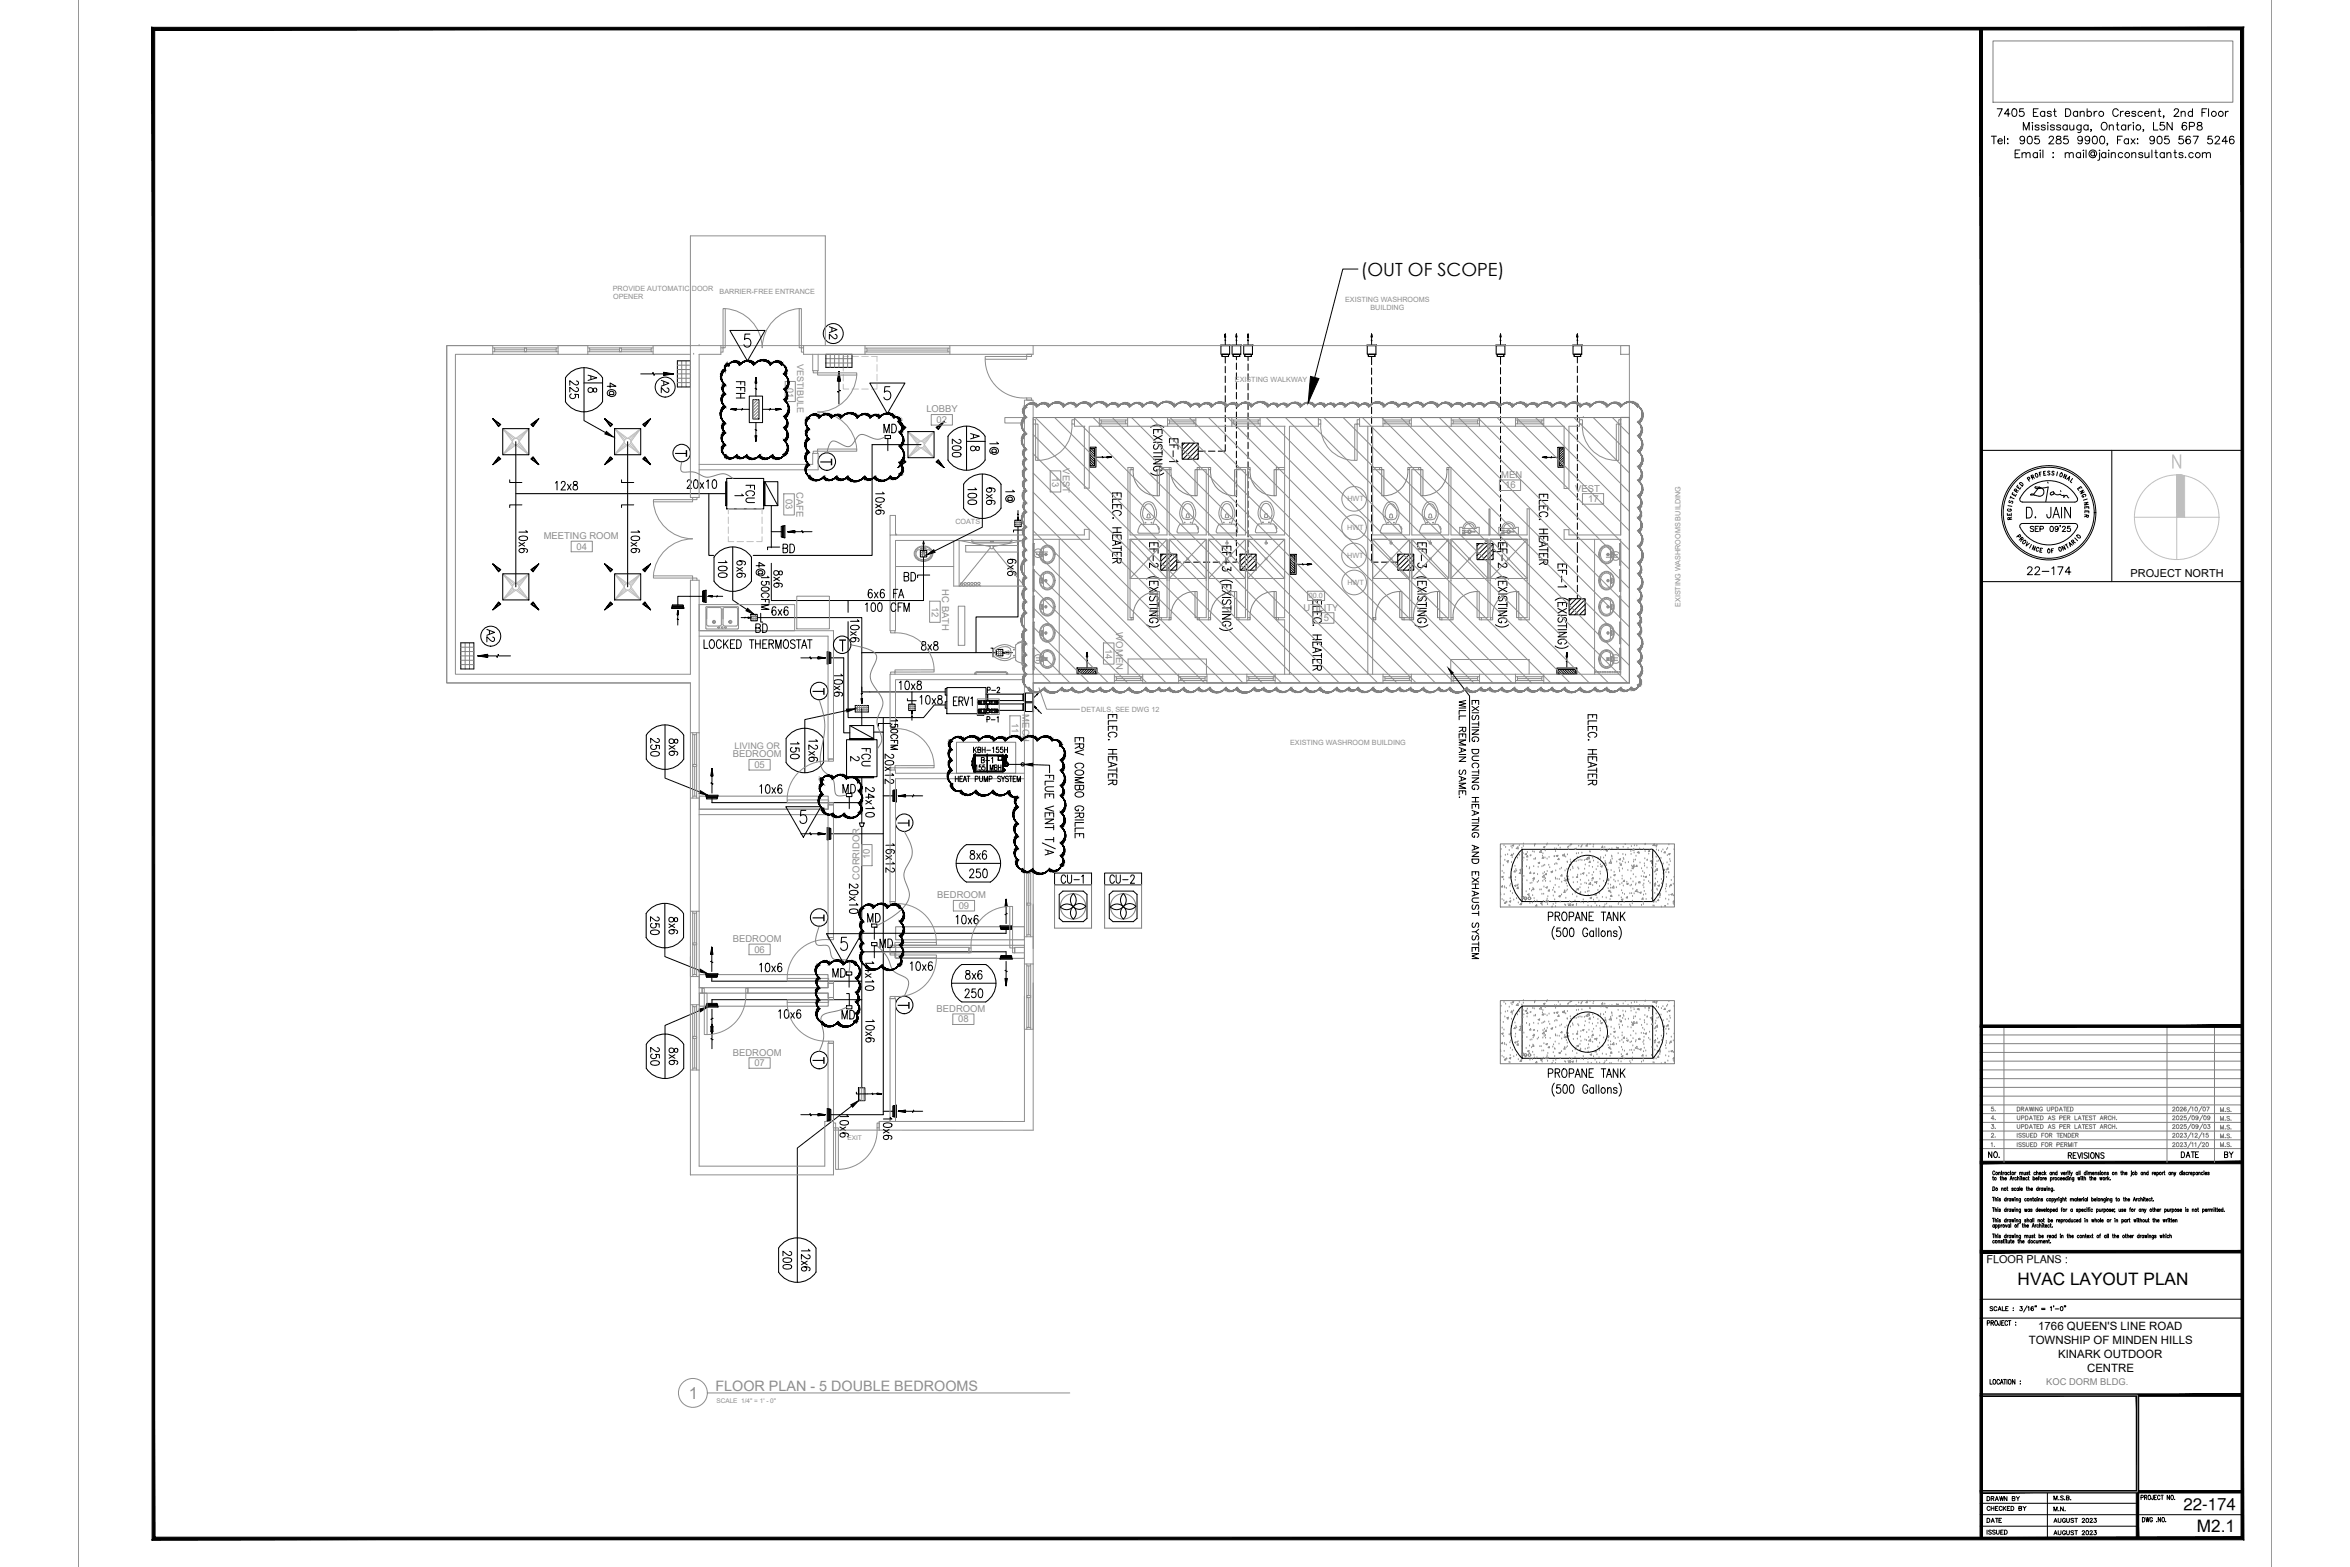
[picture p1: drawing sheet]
<svg xmlns="http://www.w3.org/2000/svg" width="914mm" height="610mm" viewBox="0 0 914 610" stroke-linecap="round" stroke-linejoin="round" font-family="sans-serif">
<defs><g id="words">
<text font-size="8.7" fill="#c0c0c0" x="844.7" y="182.3">N</text>
<g font-size="7.3">
<text x="262.7" y="175" transform="rotate(90 262.7 175)">T</text>
<text x="326.5" y="253.4">T</text>
<text x="316.2" y="267.6" transform="rotate(90 316.2 267.6)">T</text>
<text x="349.3" y="318.8" transform="rotate(90 349.3 318.8)">T</text>
<text x="316.2" y="355.7" transform="rotate(90 316.2 355.7)">T</text>
<text x="349.3" y="389.7" transform="rotate(90 349.3 389.7)">T</text>
<text x="316.2" y="411.1" transform="rotate(90 316.2 411.1)">T</text>
</g>
<text font-size="7.3" fill="#8d8d8d" x="319.2" y="178.3" transform="rotate(90 319.2 178.3)">T</text>
<g font-size="7.1">
<text x="774" y="57.9">Tel: 905 285 9900, Fax: 905 567 5246</text>
<text x="529.5" y="107.2">(OUT OF SCOPE)</text>
<text x="342.9" y="169.7">MD</text>
<text x="215.2" y="191.9">12x8</text>
<text x="294.9" y="196.8" transform="rotate(-90 294.9 196.8)">FCU</text>
<text x="345.4" y="201.4" transform="rotate(-90 345.4 201.4)">10x6</text>
<text x="336.9" y="233.9">6x6 FA</text>
<text x="335.8" y="239.2">100 CFM</text>
<text x="293.2" y="247.3">BD</text>
<text x="273" y="253.6">LOCKED THERMOSTAT</text>
<text x="329.1" y="272" transform="rotate(-90 329.1 272)">10x6</text>
<text x="341.5" y="319.3" transform="rotate(-90 341.5 319.3)">24x10</text>
<text x="423" y="327" transform="rotate(-90 423 327)">ERV COMBO GRILLE</text>
<text x="412" y="345">CU-1</text>
<text x="431.1" y="345">CU-2</text>
<text x="335.1" y="356.7" transform="rotate(-90 335.1 356.7)">20x10</text>
<text x="353.5" y="378.9">10x6</text>
<text x="341.5" y="406.8" transform="rotate(-90 341.5 406.8)">10x6</text>
</g>
<g font-size="6.7">
<text x="785.1" y="500">HVAC LAYOUT PLAN</text>
<text x="854.8" y="596.1">M2.1</text>
</g>
<g font-size="6.6">
<text x="327" y="133.3" transform="rotate(-90 327 133.3)">A2</text>
<text x="291" y="155.9" transform="rotate(-90 291 155.9)">FFH</text>
<text x="266.3" y="191.2">20x10</text>
<text x="206.4" y="216.3" transform="rotate(-90 206.4 216.3)">10x6</text>
<text x="250.1" y="216.3" transform="rotate(-90 250.1 216.3)">10x6</text>
<text x="303.7" y="216.3">BD</text>
<text x="437.4" y="220.1" transform="rotate(-90 437.4 220.1)">ELEC. HEATER</text>
<text x="351" y="227.2">BD</text>
<text x="396.5" y="225.1" transform="rotate(-90 396.5 225.1)">6x6</text>
<text x="305.5" y="229.7" transform="rotate(-90 305.5 229.7)">8x6</text>
<text x="300.6" y="238.1" transform="rotate(-90 300.6 238.1)">150CFM</text>
<text x="299.5" y="240.6">6x6</text>
<text x="193.7" y="250.8" transform="rotate(-90 193.7 250.8)">A2</text>
<text x="335.5" y="250.8" transform="rotate(-90 335.5 250.8)">10x6</text>
<text x="357.7" y="254">8x8</text>
<text x="515.4" y="262.1" transform="rotate(-90 515.4 262.1)">ELEC. HEATER</text>
<text x="348.9" y="269.5">10x8</text>
<text x="357" y="275.2">10x8</text>
<text x="339.7" y="299.2" transform="rotate(-90 339.7 299.2)">FCU</text>
<text x="294.9" y="309.7">10x6</text>
<text x="327" y="309.7">MD</text>
<text x="435.7" y="306.6" transform="rotate(-90 435.7 306.6)">ELEC. HEATER</text>
<text x="349.2" y="340.4" transform="rotate(-90 349.2 340.4)">16x12</text>
<text x="336.9" y="359.8">MD</text>
<text x="371.1" y="360.5">10x6</text>
<text x="341.5" y="369.7">MD</text>
<text x="294.6" y="379.2">10x6</text>
<text x="323.1" y="381.4">MD</text>
<text x="341.1" y="386.6" transform="rotate(-90 341.1 386.6)">14x10</text>
<text x="302" y="397.2">10x6</text>
<text x="326.7" y="397.6">MD</text>
<text x="348.2" y="444.5" transform="rotate(-90 348.2 444.5)">10x6</text>
<text x="849.6" y="587.5">22-174</text>
</g>
<g font-size="6.6" fill="#8d8d8d">
<text x="348.9" y="306.2" transform="rotate(-90 348.9 306.2)">20x12</text>
<text x="331.3" y="443.4" transform="rotate(-90 331.3 443.4)">10x6</text>
</g>
<text font-size="6.5" fill="#8d8d8d" x="268.1" y="544.2">1</text>
<g font-size="6.2">
<text x="261.4" y="154.2" transform="rotate(-90 261.4 154.2)">A2</text>
<text x="788.1" y="224.7">22-174</text>
<text x="350.7" y="292.8" transform="rotate(-90 350.7 292.8)">150CFM</text>
</g>
<g font-size="5.7">
<text x="571.5" y="311.5" transform="rotate(-90 571.5 311.5)">WILL REMAIN SAME.</text>
<text x="576.4" y="374.3" transform="rotate(-90 576.4 374.3)">EXISTING DUCTING HEATING AND EXHAUST SYSTEM</text>
</g>
<text font-size="5.6" fill="#8d8d8d" x="278.4" y="541">FLOOR PLAN - 5 DOUBLE BEDROOMS</text>
<g font-size="5.3">
<text x="383.5" y="270.6">P-2</text>
<text x="383.1" y="282.2">P-1</text>
<text x="377.8" y="293.9">KBH-155H</text>
<text x="381" y="298.1">B-1</text>
<text x="772.9" y="451.6">NO.</text>
<text x="847.7" y="451.6">DATE</text>
</g>
<text font-size="5.3" fill="#808080" x="864.7" y="451.6">BY</text>
<g font-size="4.9">
<text x="805" y="213.1">R</text>
<text x="330.2" y="297.4">2</text>
</g>
<g font-size="4.5">
<text x="793.1" y="517.4">1766 QUEEN'S LINE ROAD</text>
<text x="789.4" y="522.8">TOWNSHIP OF MINDEN HILLS</text>
<text x="800.8" y="528.2">KINARK OUTDOOR</text>
<text x="812.1" y="533.5">CENTRE</text>
</g>
<g font-size="4.4">
<text x="784.9" y="190.5">D</text>
<text x="807.5" y="191.9">E</text>
<text x="772.2" y="584.9">DRAWN BY</text>
<text x="772.2" y="593.4">DATE</text>
<text x="772.2" y="588.8">CHECKED BY</text>
<text x="798.3" y="593.4">AUGUST 2023</text>
<text x="772.2" y="598">ISSUED</text>
</g>
<g font-size="4.4" fill="#808080">
<text x="774" y="436.7">4.</text>
<text x="774" y="440.3">3.</text>
<text x="774" y="447.3">1.</text>
</g>
<text font-size="4.3" x="829" y="224.5">PROJECT NORTH</text>
<text font-size="4.2" x="773" y="491.4">FLOOR PLANS :</text>
<g font-size="4">
<text x="781.4" y="195.4">T</text>
<text x="809.3" y="194.7">G</text>
<text x="780.3" y="203.6">R</text>
<text x="783.9" y="210.3">P</text>
<text x="806.4" y="211.7">I</text>
</g>
<g font-size="3.7" fill="#8d8d8d">
<text x="360.4" y="160.5">LOBBY</text>
<text x="364.4" y="164.5">02</text>
<text x="409.5" y="185.5" transform="rotate(90 409.5 185.5)">13</text>
<text x="413.6" y="182.2" transform="rotate(90 413.6 182.2)">VEST</text>
<text x="584.2" y="185.9">MEN</text>
<text x="309.9" y="191.5" transform="rotate(90 309.9 191.5)">CAFE</text>
<text x="585.7" y="190">16</text>
<text x="613" y="191.2">VEST</text>
<text x="305.8" y="194.2" transform="rotate(90 305.8 194.2)">03</text>
<text x="618" y="195.3">17</text>
<text x="211.6" y="209.7">MEETING ROOM</text>
<text x="224.3" y="213.8">04</text>
<text x="366.6" y="229.3" transform="rotate(90 366.6 229.3)">HC BATH</text>
<text x="362.5" y="236.2" transform="rotate(90 362.5 236.2)">12</text>
<text x="507.2" y="237.5">UTILITY</text>
<text x="513.1" y="241.6">15</text>
<text x="434.3" y="246" transform="rotate(90 434.3 246)">WOMEN</text>
<text x="430.2" y="252.4" transform="rotate(90 430.2 252.4)">14</text>
<text x="393.8" y="281.2" transform="rotate(90 393.8 281.2)">11</text>
<text x="397.9" y="277.9" transform="rotate(90 397.9 277.9)">MECH</text>
<text x="285.2" y="294.6">BEDROOM</text>
<text x="293.5" y="298.7">05</text>
<text x="338.5" y="334.3" transform="rotate(-90 338.5 334.3)">10</text>
<text x="334.4" y="342.2" transform="rotate(-90 334.4 342.2)">CORRIDOR</text>
<text x="364.7" y="349.5">BEDROOM</text>
<text x="373" y="353.6">09</text>
<text x="285.2" y="366.5">BEDROOM</text>
<text x="293.5" y="370.6">06</text>
<text x="364.4" y="393.6">BEDROOM</text>
<text x="372.8" y="397.7">08</text>
<text x="285.2" y="410.7">BEDROOM</text>
<text x="293.5" y="414.8">07</text>
</g>
<text font-size="3.6" fill="#808080" x="796.2" y="538.9">KOC DORM BLDG.</text>
<g font-size="3.5" fill="#8d8d8d">
<text x="310.2" y="141.6" transform="rotate(90 310.2 141.6)">VESTIBULE</text>
<text x="306.3" y="150.8" transform="rotate(90 306.3 150.8)">01</text>
<text x="285.8" y="291.2">LIVING OR</text>
</g>
<g font-size="3.5">
<text x="285" y="194">1</text>
<text x="780.3" y="200">G</text>
<text x="810.3" y="200.7">E</text>
</g>
<g font-size="3.1">
<text x="809.6" y="195.8">I</text>
<text x="780.3" y="198.3">I</text>
</g>
<g font-size="2.8" fill="#8d8d8d">
<text x="238.5" y="113.1">PROVIDE AUTOMATIC DOOR</text>
<text x="238.5" y="116.5">OPENER</text>
<text x="280" y="114.5">BARRIER-FREE ENTRANCE</text>
<text x="523.4" y="117.4">EXISTING WASHROOMS</text>
<text x="533.2" y="120.8">BUILDING</text>
<text x="480.5" y="148.7">EXISTING WALKWAY</text>
<text x="524.3" y="195">HWT</text>
<text x="371.7" y="203.8">COATS</text>
<text x="524.2" y="206">HWT</text>
<text x="524.2" y="217">HWT</text>
<text x="524.3" y="227.5">HWT</text>
<text x="509.3" y="232.7">00.0</text>
<text x="653.9" y="236.2" transform="rotate(-90 653.9 236.2)">EXISTING WASHROOMS BUILDING</text>
<text x="420.7" y="276.8">DETAILS, SEE DWG 12</text>
<text x="502" y="289.7">EXISTING WASHROOM BUILDING</text>
</g>
<g font-size="2.5" fill="#8d8d8d">
<text x="329.7" y="443.5">EXIT</text>
<text x="278.8" y="545.7">SCALE 1/4&quot; = 1' - 0&quot;</text>
</g>
</g></defs>
<!-- layer: M-DUCT-RE -->
<g fill="none" stroke="#000" stroke-width=".4">
<path d="M297.6 187.4h5.1v9.3h-5.1zM297.6 187.4l5.1 9.3M300.1 196.7v10.1h3.9M305.1 204.7h-.4v4.3v-4.3h-.3v4.3v-4.3l-.4 .1v4.1l1.1 .1M305.1 209.2v-4.7h.3v4.7M261.4 236.4h4.7v.3h-4.7zM261.5 236.4v-.4h4.4h-4.4v-.3h4.4h-4.4l.2-.4h4l.2 1.1M273.4 232h-9.7v3.3M274.4 229.8l-1 .2v4l.4 .2v-4.4v4.4h.3v-4.4v4.4h.3M274.4 229.6h.4v4.7h-.4zM321.9 253.6h.3v4.7h-.3zM322.2 253.7l1.1 .2v4.1l-.4 .1v-4.4v4.4h-.3v-4.4v4.4h-.4"/>
<path d="M323.3 255.9h5v29.2h2.4M335.3 275.7v6.6M330.7 282.3h9.3v5h-9.3zM330.7 282.3l9.3 5M340 284.8h3.7v148.8h-20.4M343.7 309.6h3.7M348.4 307.4l-1 .2v4l.4 .2v-4.4v4.4h.3v-4.4v4.4h.3M348.8 307.2v4.8h-.4v-4.8M321.9 322h.3v4.7h-.3zM322.2 322.2l1.1 .1v4.1l-.4 .1v-4.3v4.3h-.3v-4.3v4.3h-.4M323.3 324.4h20.4M321.9 431.3h.3v4.7h-.3z"/>
<path d="M322.2 431.5l1.1 .1v4.1l-.4 .1v-4.3v4.3h-.3v-4.3v4.3h-.4M348.4 430.1l-1 .2v4l.4 .2v-4.4v4.4h.3v-4.4v4.4h.3M348.8 434.7v-4.8h-.4v4.8"/>
</g>
<!-- layer: LEGEND -->
<path d="M291.5 154.1h5.2v10.3h-5.2zM292.9 155.5h2.4v7.5h-2.4z" fill="none" stroke="#000" stroke-width=".39"/>
<!-- layer: M-ANNO-TEXT -->
<g fill="none" stroke="#000" stroke-width=".39">
<path d="M528.4 104.7h-5.9l-10.9 42.2M291.8 130h-1.9l-.2 2.1a1.47 1.47 0 0 1 1.8-.3 1.47 1.47 0 0 1 .7 1.8 1.38 1.38 0 0 1-1.2 1.4 1.38 1.38 0 0 1-1.5-.9M476.8 129.9v1.2v-1.2l-.3 1.2h.4l-.1-1.2v4.1M481.1 129.9l.1 1.2-.1-1.2-.2 1.2h.4l-.2-1.2v4.1M485.6 129.9l.1 1.2-.1-1.2-.2 1.2h.4l-.2-1.2v4.1M533.7 129.9l-.1 1.2h.2l-.1-1.2-.2 1.2h.4l-.2-1.2v4.1M583.9 129.9l-.1 1.2h.2l-.1-1.2-.3 1.2h.5l-.2-1.2v4.1M613.8 129.9l-.1 1.2h.2l-.1-1.2-.2 1.2h.4l-.2-1.2v4.1M249.3 145.5h4.6l.2-.6 .4 1.2 .2-.6h7.3l-3.8-.7v1.3l3.8-.6-3.6-.4v.7l3.6-.3M284.3 159.2l2.1 .2v-.3l-2.1 .1 2.2 .4v-.7l-2.2 .3h4.1l.2 .4 .2-.7 .1 .3h2.6M294.1 146.8l-.2 2.1h.4l-.2-2.1-.3 2.2h.7l-.4-2.2v4.2l-.3 .1 .7 .3-.4 .1v2.6M296.7 159.2h2.6l.1 .4 .3-.7 .1 .3h4.2l-2.2 .4v-.7l2.2 .3-2.1 .2v-.3l2.1 .1"/>
<path d="M326.4 144.5l.3 3.6h-.6l.3-3.6 .7 3.8h-1.3l.6-3.8v7.2l.6 .3-1.2 .4 .6 .2v4.6M346.2 150.4h-1.9l-.2 2.2a1.48 1.48 0 0 1 1.9-.3 1.48 1.48 0 0 1 .6 1.8 1.38 1.38 0 0 1-1.1 1.4 1.38 1.38 0 0 1-1.6-1M294.1 164.4v2.6l-.3 .1 .7 .3-.4 .1v4.1l-.3-2.1h.7l-.4 2.1-.2-2h.4l-.2 2M344.4 170.6h1.1v4.7M426.8 177.9h2l.1-.3 .2 .5 .1-.2h3.3l-1.7-.3v.5l1.7-.2-1.6-.2v.3l1.6-.1M447.7 166.2a4 4 0 0 1 5.1 0M448.9 168.8v-1.7h3.3v1.7M448.9 178.7h3.3l-3.3 1.8h3.3M448.9 169.4l3.3 1.8M448.9 172.1h3.3M448.9 176.1h3.3M448.9 177.7h3.3"/>
<path d="M449.3 173a.92 .92 0 0 0-.4 1.2 .92 .92 0 0 0 1.2 .4l.8-1.4 .8-.2a1.04 1.04 0 0 1 0 1.8M450.6 167.1v1M452.2 169.4l-3.3 1.8M452.2 175.3v1.7M455 172.3v-1.6h3.4v1.6M455 173.1h3.4v1.7M456.5 175.4v2.3M456.8 170.7v1M456.8 173.1v1M457.8 178.9l.6 .7h-3.4M600.1 177.9l1.7 .2v-.3l-1.7 .1 1.8 .3v-.6l-1.8 .3h3.3l.1 .3 .2-.5 .1 .2h2.1M198.3 186.7v1h4.8"/>
<path d="M203.1 196.4h-4.8v1M241.9 186.7v1h4.7M246.6 196.4h-4.7v1M396.1 198.6v3.8M447.7 184a4 4 0 0 0 5.1 0M450.1 182.6v.7a1 1 0 0 1-1.3-1 1 1 0 0 1 1.3-.9h.8a.98 .98 0 0 1 1.3 .6 .98 .98 0 0 1-.8 1.3M598.9 193.9v-1.6h3.4v1.6M598.9 198.5v-1.7h3.4v1.7M600.7 192.3v1M600.7 196.8v1.1M602.3 194.7h-3.4v1.5M303.4 212.8h-4.7v1.1"/>
<path d="M306.5 206.8l2.6-.2v.5l-2.6-.3 2.8-.4v.9l-2.8-.5h5.4l.2-.4 .3 .9 .1-.5h3.5M359.3 210.5v3.8M447.3 212.8v-1.6h3.3v1.6M447.3 213.6h3.3v1.6M448.7 215.9v2.2M449 211.2v1M449 213.6v1M449.8 219.2l.8 .5-.1 .7-.5 .3-1.1-.4-1.6-1.3v1.8M475.6 214.1v-1.6h3.4v1.6M475.6 214.9h3.4v1.7M477.1 217.2v2.3M477.4 212.5v1"/>
<path d="M477.4 214.9v1M504.7 219.5h2.1v-.2l.2 .5 .1-.3h3.3l-1.7-.2v.5l1.7-.3-1.6-.1v.3l1.6-.2M551.6 212.8v-1.6h3.4v1.6M551.6 213.6h3.4v1.6M552.3 219a.98 .98 0 0 0-.1 1.7 .98 .98 0 0 0 1.5-.8l1.3 .8v-1.4M553.1 215.9v2.2M553.4 211.2v1M553.4 213.6v1M583 212.8v-1.6h3.4v1.6M583 213.6h3.4v1.6M584.5 215.9v2.2M584.8 211.2v1"/>
<path d="M584.8 213.6v1M585.6 219.2l.8 .5v.5l-.7 .5-1.1-.4-1.6-1.3v1.8M598.9 205.9h3.4M598.9 207.6h3.4M598.9 213.9h3.4M598.9 210.3v-1.6h3.4v1.6M598.9 210.7l3.4 1-3.4 1M598.9 217v-1.6h3.4v1.6M598.9 217.8h3.4l-.2 1.5-.5 .3-.8-.3-.1-1.5M598.9 202.1h.3zM599.7 201a.98 .98 0 0 1-.8-1.2 .98 .98 0 0 1 1.3-.7h.8a.98 .98 0 0 1 1.2 .7 .98 .98 0 0 1-.7 1.2M600 211.1v1.2"/>
<path d="M600.7 205.9v1.7M600.7 208.7v1M600.7 215.4v1M600.7 218.7l-1.8 .9M602.3 213v1.8M608 219.4v1.1M263.7 237.4l-.1 1.7h.3l-.2-1.7-.3 1.8h.6l-.3-1.8v3.3l-.2 .1 .5 .2-.3 .1v2.1M275.5 232l1.6 .1v-.3l-1.6 .2 1.7 .3v-.6l-1.7 .3h3.3l.1 .3 .2-.6 .1 .3h2M361.8 223.7h-4.8v1M446.2 225.3a4 4 0 0 1 5.1 0M447.3 227.8v-1.7h3.3v1.7M447.3 237.7h3.3l-3.3 1.8h3.3"/>
<path d="M447.3 231.1h3.3M447.3 235.2h3.3M447.3 236.7h3.3M447.3 228.4l3.3 1.8M447.8 232a.92 .92 0 0 0-.5 1.2 .92 .92 0 0 0 1.3 .4l.7-1.4 .9-.2a1.04 1.04 0 0 1 0 1.8M449 226.1v1.1M450.6 228.4l-3.3 1.8M450.6 234.3v1.8M474.5 226.6a4 4 0 0 1 5.1 0M475.6 229.8l3.4 1.7M475.6 232.4h3.4M475.6 236.5h3.4"/>
<path d="M475.6 238h3.4M475.6 229.1v-1.6h3.4v1.6M475.6 239h3.4l-3.4 1.8h3.4M476.1 233.3a.91 .91 0 0 0-.5 1.2 .91 .91 0 0 0 1.3 .5l.8-1.4 .8-.3a1.02 1.02 0 0 1 0 1.8M476.3 220.4a.98 .98 0 0 0-.1 1.7 .98 .98 0 0 0 1.5-.8l1.3 .7v-1.4M477.4 227.5v1M479 229.8l-3.4 1.7M479 235.6v1.8M550.5 225.3a4 4 0 0 1 5.1 0M551.6 227.8v-1.7h3.4v1.7M551.6 237.7h3.4l-3.4 1.8h3.4M551.6 231.1h3.4"/>
<path d="M551.6 235.2h3.4M551.6 236.7h3.4M551.6 228.4l3.4 1.8M552.1 232a.91 .91 0 0 0-.4 1.2 .91 .91 0 0 0 1.2 .4l.8-1.4 .8-.2a1.02 1.02 0 0 1 0 1.8M553.4 226.1v1.1M555 228.4l-3.4 1.8M555 234.3v1.8M581.9 225.3a4 4 0 0 1 5.1 0M583 228.4l3.4 1.8M583 231.1h3.4M583 235.2h3.4M583 236.7h3.4"/>
<path d="M583 227.8v-1.7h3.4v1.7M583 237.7h3.4l-3.4 1.8h3.4M583.5 232a.91 .91 0 0 0-.5 1.2 .91 .91 0 0 0 1.3 .4l.8-1.4 .8-.2a1.02 1.02 0 0 1 0 1.8M584.8 226.1v1.1M586.4 228.4l-3.4 1.8M586.4 234.3v1.8M605.1 233.5a4 4 0 0 1 5.1 0M606.2 236.7l3.4 1.8M606.2 239.4h3.4M606.2 221.1v-1.7h3.4v1.7M606.2 221.8h3.4v1.7M606.2 236.1v-1.7h3.4v1.7"/>
<path d="M607.7 224.1v2.3M608 221.8v1.1M608 234.4v1M608.9 227.7l.7 .6h-3.4M609.6 236.7l-3.4 1.8M185.9 255.2l3.6 .3v-.7l-3.6 .4 3.9 .6v-1.3l-3.9 .7h7.3l.2 .6 .5-1.2 .2 .6h4.5M288.4 240.3h3.8M311.6 255.9h3.5l.1-.4 .3 .9 .2-.5h5.4l-2.8-.4v.9l2.8-.5-2.6-.2v.5l2.6-.3M390.2 253.9h3.8M423 253.8l.1 1.6h-.3l.2-1.6 .2 1.7h-.5l.3-1.7v3.2l.2 .2-.5 .1 .3 .1v2.1M446.2 243a4 4 0 0 0 5.1 0M448.6 241.6v.7a1 1 0 0 1-1.4-1 1 1 0 0 1 1.4-.9h.7a.98 .98 0 0 1 1.3 .7 .98 .98 0 0 1-.8 1.2"/>
<path d="M474.5 244.4a4 4 0 0 0 5.1 0M476.9 243v.6a1 1 0 0 1-1.3-.9 1 1 0 0 1 1.3-1h.8a.98 .98 0 0 1 1.2 .7 .98 .98 0 0 1-.7 1.2M550.5 243a4 4 0 0 0 5.1 0M552.9 241.6v.7a1 1 0 0 1-1.3-1 1 1 0 0 1 1.3-.9h.8a.98 .98 0 0 1 1.3 .7 .98 .98 0 0 1-.8 1.2M581.9 243a4 4 0 0 0 5.1 0M584.3 241.6v.7a1 1 0 0 1-1.3-1 1 1 0 0 1 1.3-.9h.8a.98 .98 0 0 1 1.2 .7 .98 .98 0 0 1-.7 1.2M605.1 251.3a4 4 0 0 0 5.1 0M606.2 243.4h3.4M606.2 245h3.4M606.2 246h3.4l-3.4 1.8h3.4M606.7 240.3a.91 .91 0 0 0-.5 1.2 .91 .91 0 0 0 1.3 .4l.8-1.4 .8-.2a1.02 1.02 0 0 1 0 1.7M607.5 249.9v.6a1 1 0 0 1-1.3-.9 1 1 0 0 1 1.3-1h.8a.98 .98 0 0 1 1.2 .7 .98 .98 0 0 1-.7 1.2"/>
<path d="M609.6 242.5v1.8M609.7 253.9l-.2 1.6h.3l-.1-1.6-.3 1.6h.5l-.2-1.6v3.2l-.3 .1 .5 .2-.2 .1v2M335.3 267.3v2.3l.3 .1-.6 .2 .3 .1v3.7l.3-1.9h-.6l.3 1.9 .2-1.8h-.3l.1 1.8M354.8 276.4v3.8M371 272.7h.9M372.4 271.1h-1.4v3.4h1.4M373.1 272.7l1.4-.1 .2-.5-.2-.8-1.4-.2v3.4M373.9 272.7l.8 1.8M375.2 271.1l.9 3.4 .9-3.4M377.8 271.8l.5-.7v3.4M402.3 274.7l.8 .9-.8-.9 1.1 .7-.3 .3-.8-1 1.9 1.6-.2 .3 1.2 1M405.3 268.4l-.9 .8 .1 .1 .8-.9-1 .7 .3 .3 .7-1-1.9 1.6 .2 .3-.2-.1-1 1.1"/>
<path d="M617.9 279.7v-1.7h3.4v1.7M619.7 278v1.1M277 299l-.2 2.7h.5l-.3-2.7-.5 2.9h1l-.5-2.9v5.5l-.4 .1 .9 .3-.5 .2v3.4M346.5 281.5h-4.7v1M388.5 298.6h1M389.5 297.6v2.1M401.8 297.5l6.6 .2v2.9M617.9 291.6h3.4M617.9 293.4h3.4M617.9 299.6h3.4M617.9 284.3v-1.7h3.4v1.7M617.9 296.1v-1.7h3.4v1.7"/>
<path d="M617.9 296.5l3.4 1-3.4 1M617.9 287.8h.4zM618.7 286.8a.98 .98 0 0 1-.7-1.2 .98 .98 0 0 1 1.2-.7h.8a.98 .98 0 0 1 1.3 .7 .98 .98 0 0 1-.8 1.2M619.1 296.8v1.3M619.7 282.6v1M619.7 291.6v1.8M619.7 294.4v1M621.3 280.5h-3.4v1.5M621.3 298.7v1.8M313.6 315.3h-2l-.2 2.1a1.47 1.47 0 0 1 1.9-.3 1.47 1.47 0 0 1 .6 1.8 1.38 1.38 0 0 1-1.1 1.4 1.38 1.38 0 0 1-1.6-.9M329.4 309.9h1.1v4.7M349.5 309.6l2.7 .2v-.4l-2.7 .2 2.9 .5v-1l-2.9 .5h5.4l.2 .4 .4-.8 .1 .4h3.4"/>
<path d="M371.7 302v2.1M371.7 303h1.2M372.9 302v2.1M373.5 303h.7M374.6 302h-1.1v2.1h1.1M374.8 304.1l.7-2.1 .6 2.1M375.1 303.4h.8M376.3 302h1.1M376.8 302v2.1M379.5 303.1l.9-.1v-.9l-.9-.1v2.1M381.2 302v1.5l.5 .6 .5-.3 .1-1.8M382.9 304.1v-2.1l.7 2.1 .6-2.1v2.1"/>
<path d="M384.9 303.1l.9-.1v-.9l-.9-.1v2.1M389.3 302.3l-.4-.3-.7 .3 .1 .5 1 .7-.4 .6-.7-.3M389.6 302l.7 1v1.1M390.9 302l-.6 1M392.4 302.3l-.4-.3-.8 .3 .2 .5 .9 .5 .1 .5-.4 .3-.8-.3M392.7 302h1.1M393.3 302v2.1M394.2 303h.7M395.3 302h-1.1v2.1h1.1M395.8 304.1v-2.1l.6 2.1 .7-2.1v2.1M406.7 301.6h3.3v1.7M406.7 310.5v-1.6h3.3v1.6"/>
<path d="M406.7 317.9v-1.7h3.3v1.7M406.7 318.6h3.3l-3.3 1.8h3.3M408.4 301.6v1M408.4 308.9v1M408.4 316.2v1M410 303.9h-3.3v1.5M410 306.1h-2.4a.89 .89 0 0 0-1 .9 .89 .89 0 0 0 1 .8h2.4M410 313.6l-3.3 1 3.3 1M617.9 302.8v-1.6h3.4v1.6M617.9 303.6h3.4v1.1l-.3 .5-.7 .2-.5-.3-.1-1.5M619.7 301.2v1M619.7 304.5l-1.8 .9"/>
<path d="M311.6 324.4h3.5l.1-.5 .3 .9 .2-.4h5.4l-2.8-.5v.9l2.8-.4-2.6-.3v.5l2.6-.2M405.6 327.9l5 2.3M406.7 321.9h3.3M406.7 326.6h3.3M406.7 330.6l3.3 1-3.3 1M407.8 331v1.2M410 321.1v1.7M410 325.8v1.7M391.5 349.8l.2 2.7h-.5l.3-2.7 .5 2.9h-1l.5-2.9v5.5l.4 .1-.9 .3 .5 .2v3.4M602.5 356.6l1.5-.2 .2-.5-.2-.9-1.5-.2v3.4M605.1 356.4l1.6-.1 .2-.5-.2-.8-1.6-.2v3.4M606 356.4l.9 1.8"/>
<path d="M608.2 355l.2-.2a1.81 1.81 0 0 1 1.4 1.4 1.81 1.81 0 0 1-.6 1.8l-.3 .2a1.81 1.81 0 0 1-1.3-1.4 1.81 1.81 0 0 1 .6-1.8zM610.6 356.6l1.5-.2 .3-.5-.3-.9-1.5-.2v3.4M612.9 358.2l1-3.4 1 3.4M613.3 357.1h1.2M617.3 354.8v3.4l-1.8-3.4v3.4M618.3 356.4h1.1M620 354.8h-1.7v3.4h1.7M623 354.8h1.8M623.9 354.8v3.4M625.1 358.2l1-3.4 1 3.4M625.5 357.1h1.2M629.5 354.8v3.4l-1.8-3.4v3.4"/>
<path d="M630.5 354.8v3.4M631.2 356.3l1.1 1.9M632.3 354.8l-1.8 2.3M277 368.4l-.3 2.7h.5l-.2-2.7-.5 2.9h.9l-.4-2.9v5.5l-.5 .2 .9 .3-.4 .1v3.5M329.3 379.3h1.1v4.7M329.4 364.6h-1.9l-.2 2.2a1.65 1.65 0 0 1 2.6 .9 1.65 1.65 0 0 1-1.9 2l-.5-.2-.4-.7M339.2 366.7h2v1.2h-2zM341.2 367.9h-1v4.7M341.2 360.7h-1v4.7M391.5 374v3.4l-.5 .2 .9 .3-.4 .2v5.4l-.5-2.9h1l-.5 2.9-.3-2.7h.5l-.2 2.7M604.8 360.4a4 4 0 0 0 0 5.1M607.1 361h-1.3l-.1 1.5a1.02 1.02 0 0 1 1.4 .1 1.02 1.02 0 0 1 0 1.3 1.02 1.02 0 0 1-1.4 .1l-.1-.3"/>
<path d="M608.5 361.2l.6-.2a2.19 2.19 0 0 1 0 3.4h-.2a2.47 2.47 0 0 1-.4-3.2zM611 361.2l.7-.2a2.19 2.19 0 0 1 0 3.4h-.3a2.47 2.47 0 0 1-.4-3.2zM617.8 361.8a.98 .98 0 0 0-1.2-.8 .98 .98 0 0 0-.7 1.3v.8a1 1 0 0 0 .9 1.3 1 1 0 0 0 1-1.3h-.7M620.1 362.6a.74 .74 0 0 0-.7-.5 .74 .74 0 0 0-.7 .5l-.2 .8a.92 .92 0 0 0 1 1l.6-.5M620.1 362.1v2.3M621.1 361v3.4M622.1 361v3.4M623.4 362.3a.72 .72 0 0 1 1.1 .3l.1 .8a.92 .92 0 0 1-1 1l-.6-1zM625.5 362.8l.7-.7 .6 .2 .1 2.1M625.5 362.1v2.3M629.2 362.6a.74 .74 0 0 0-.7-.5 .74 .74 0 0 0-.7 .5l.4 .5 .9 .3 .1 .5a.73 .73 0 0 1-.7 .5 .73 .73 0 0 1-.7-.5M630 360.4a4 4 0 0 1 0 5.1"/>
<path d="M277 392.6v3.4l.5 .2-.9 .3 .4 .2v5.4l.5-2.8h-1l.5 2.8 .3-2.7h-.5l.2 2.7M277 398.5l-.2 2.7h.5l-.3-2.7-.5 2.8h1l-.5-2.8v5.4l-.4 .2 .9 .3-.5 .2v3.4M329.4 386.5h1.1v4.7M602.5 417.6h1.1a.91 .91 0 0 0 .7-.9 .91 .91 0 0 0-.7-.9h-1.1v3.3M605.1 417.4l1.6-.2 .2-.4-.1-.7-.5-.3h-1.2v3.3M606 417.4l.9 1.7M608.2 416l.2-.2a1.82 1.82 0 0 1 1.4 1.3 1.82 1.82 0 0 1-.6 1.9l-.3 .1a1.82 1.82 0 0 1-1.3-1.3 1.82 1.82 0 0 1 .6-1.8zM610.6 417.6h1.1a.91 .91 0 0 0 .7-.9 .91 .91 0 0 0-.7-.9h-1.1v3.3M612.9 419.1l1-3.3 1 3.3M613.3 418h1.2M617.3 415.8v3.3l-1.8-3.3v3.3M618.3 417.4h1.1"/>
<path d="M620 415.8h-1.7v3.3h1.7M623 415.8h1.8M623.9 415.8v3.3M625.1 419.1l1-3.3 1 3.3M625.5 418h1.2M629.5 415.8v3.3l-1.8-3.3v3.3M630.5 415.8v3.3M631.2 417.2l1.1 1.9M632.3 415.8l-1.8 2.2M311.6 433.6h3.4l.2-.4 .3 .9 .2-.5h5.4l-2.8-.4v.9l2.8-.5-2.7-.2v.5l2.7-.3M349.5 432.3l2.7 .2v-.4l-2.7 .2 2.9 .5v-1l-2.9 .5h5.4l.2 .5 .4-1 .1 .5h3.4M604.8 421.4a4 4 0 0 0 0 5"/>
<path d="M607.1 422h-1.3l-.1 1.4a1.02 1.02 0 0 1 1.4 .1 1.02 1.02 0 0 1 0 1.4 1.02 1.02 0 0 1-1.4 .1l-.1-.3M608.5 422.1l.6-.1a2.17 2.17 0 0 1 0 3.3h-.2a2.46 2.46 0 0 1-.4-3.2zM611 422.1l.7-.1a2.17 2.17 0 0 1 0 3.3h-.3a2.46 2.46 0 0 1-.4-3.2zM617.8 422.8a.98 .98 0 0 0-1.2-.8 .98 .98 0 0 0-.7 1.3v.8a1 1 0 0 0 .9 1.2 1 1 0 0 0 1-1.2h-.7M620.1 423.6l-.3-.3a1.07 1.07 0 0 0-1.4 .7 1.07 1.07 0 0 0 .8 1.3l.9-.4M620.1 423.1v2.2M621.1 422v3.3M622.1 422v3.3M623.4 423.3a1.07 1.07 0 0 1 1.3 .7 1.07 1.07 0 0 1-.7 1.3 1.13 1.13 0 0 1-1.1-.8 1.13 1.13 0 0 1 .5-1.2zM625.5 423.7l.7-.6 .6 .2 .1 2M625.5 423.1v2.2M629.2 423.6a.73 .73 0 0 0-.7-.5 .73 .73 0 0 0-.7 .5l.1 .3 1.2 .5 .1 .5a.74 .74 0 0 1-.7 .4 .74 .74 0 0 1-.7-.4"/>
<path d="M630 421.4a4 4 0 0 1 0 5"/>
</g>
<!-- layer: LEGEND -->
<path d="M293.5 155.5l-.6 .6M294.7 155.5l-1.8 1.8M295.3 159.7l-2.4 2.4M295.3 158.5l-2.4 2.4M295.3 157.3l-2.4 2.4M295.3 156.1l-2.4 2.4M295.3 162.1l-.9 .9M295.3 160.9l-2.1 2.1" fill="none" stroke="#808080" stroke-width=".39"/>
<!-- layer: M-UNITS -->
<g fill="none" stroke="#000" stroke-width=".4">
<path d="M282.3 187.4h.5v9.3h-.5zM282.8 186.1h14.4v11.9h-14.4zM297.2 187.4h.4v9.3h-.4zM384 272.6h-3.3v1.3l3.3 .1M384 275.9h-3.3v1.3h2.3M384.9 272.6h3.4v1.3l-3.4 .1M384.9 275.9h3.4v1.3M329.4 287.8h11.8v14.4h-11.8zM330.7 287.3h9.3v.5h-9.3zM378.3 297.9h.1M378.3 296.2h.1M378.3 297.8h.1"/>
<path d="M378.3 297.8v.1M378.3 297.9l.2 .6M378.3 296.1h.1M378.3 296.2v1.6zM378.4 296.2v.1M378.4 296.2v1.5M378.4 297.7v.1M378.4 297.7h.1M378.4 296.2h.1M378.4 296.3h.1M378.4 296.3v1.4M378.4 297.8h-.1"/>
<path d="M378.4 296.2h-.1M378.5 298.5h.1M378.5 295.5v3M378.5 295.5l-.2 .6M378.5 298.6h.1M378.5 298.6l.5 1.7h.5v-6.6v6.6M378.5 298.6l.5 1.7h.5M378.5 298.6l.5 1.7M378.9 299.1l.2 .8M378.9 299.1h.1M378.9 299.1l.2 .7M378.9 299.1l.3 .8"/>
<path d="M378.9 299v.1M378.9 299l-.1 .1M378.9 298.6h.1M378.9 299l.1 .1M378.9 299h.4l-.1 .9M378.9 299h.2M379 295.5v3M379 298.6h-.1M379 299l-.1 .1M379 298.5h.1M379.1 298.5l-.1 .1M379.1 295.5l-.1 3z"/>
<path d="M379.1 299.9h.1M379.1 298.5h.1M379.1 299h.2v.9M379.1 299.8v.1M379.1 299.8h.1M379.2 298.5l-.2 .1M379.2 298.5l-.3 .1M379.3 299l-.3 .1M384.1 294v6.1M384.2 294v6.1M384.2 294l-.1 6.1M384.2 294h6v6.1h-6z"/>
<path d="M388.5 294.3h1.4v1.4h-1.4zM389.9 295.7h.1M389.9 295.7l-1.4 .1M389.9 294.3v1.4M390.2 294v6.1M390.2 297.7h.1M390.2 297.3l.1 .1M390.2 298.8l.1 .1M390.2 298.8h.1M390.2 295.8h.1M390.2 299v.1M390.2 298.9h.1"/>
<path d="M390.2 299.1h.1M390.2 299.1v.9h.4M390.2 300v.1M390.2 296.9v.9M390.2 295.3v.8M390.2 299h.1M390.2 297.7v.1M390.2 300h.4M390.2 299.1h.4M390.3 300h-.1M390.3 296.7v1.3M390.3 298.8v.1"/>
<path d="M390.3 300h.1M390.5 299.7h.1M390.4 296.7v1.3v-1.3M390.4 295.4l.3 .3M390.6 299.1l.1 .9zM390.7 300h.1M390.7 296h.1M390.6 296h.2M390.6 296v.1M390.7 298h.1M390.7 296.7h.1M390.7 296.1h.1"/>
<path d="M390.7 296.7v1.3h-.4l-.1-1.3h1.2M390.7 299.1h.1M390.7 299.1h-.4h.4M390.7 295.7h.1M390.7 299.4h.4M390.7 295.8h.1M390.7 299.1v.9M390.7 298h.5M390.7 295.8v-.4v.4M390.8 296v.1M390.8 296h.1M390.8 296.1v.1"/>
<path d="M390.8 296h-.2M390.8 296.1h-.2M390.8 296v.2M390.8 296.2h.1M390.8 296.7l.1 1.3M390.9 296.7v1.3zM390.9 296.7v1.3M390.9 298h.4M390.9 296.7h.1M390.9 298h.1M390.9 295.3l-.2 .4M391 297.4v.1"/>
<path d="M391 297.4a.6 .6 0 0 1 .6-.6 .6 .6 0 0 1 .6 .6M391.1 299.4l-.2 .4h.2M391.1 299.4v.4M391.1 299.8h-.4M391.2 298h.1M391.3 296.7h.1M391.3 296.7l-.4 .7M391.4 298h.1M391.4 296.7l-.5 .7M391.4 296.6l-.1 .1M391.4 296.7h-.1M391.5 296.6v.1"/>
<path d="M391.5 296.6h.2M391.5 296.7h.1M391.5 296.7h-.2M391.5 296.6l.2 .1M391.5 296.6h.1M391.6 296.7h-.1M391.6 296.7a.69 .69 0 0 0-.6 1 .69 .69 0 0 0 1.2 0 .69 .69 0 0 0-.6-1M391.6 296.7h.1M391.6 296.7l.7 .7M391.7 296.7h.1M391.7 296.7a.71 .71 0 0 1 .6 .7 .71 .71 0 0 1-.7 .7 .71 .71 0 0 1-.7-.7M391.7 296.6h.1"/>
<path d="M391.7 296.6v.1M391.7 296.6a.73 .73 0 0 1 .6 .8 .73 .73 0 0 1-.7 .7 .73 .73 0 0 1-.7-.7M392.3 297.5h.1M392.3 297.4h.1M392.3 297.3v.1M330.7 302.2h9.3v.4h-9.3zM379 300.3h.1M379 300.3h.5M379.5 300.3h.1M379.5 300.1v.1M379.5 300.2h.1M379.5 300.1v.2"/>
<path d="M379.5 300.1h.1M379.5 300.1h4.6M379.5 300.3h4.7M380.1 300.1h.1M384.2 300.1h.1M384.1 300.1h-4.6v-6.1v6.1M384.2 300.3h.1M384.2 300.1h-4.7M384.2 300.1v.2l-4.7-.2M384.2 300.1h5.8M384.2 300.3h6M390 300.1l-5.8 .2"/>
<path d="M390 300.1h-5.8M390 300.1h.2M390 300.1h.1M390 300.3h.2M390.2 300.3h.1M390.2 300.1h.1M390.2 300.1l-6 .2M390.2 300h.1"/>
<circle cx="390.4" cy="299.7" r=".12"/>
<circle cx="391.6" cy="297.4" r=".6"/>
<circle cx="391.6" cy="297.4" r=".69"/>
<circle cx="391.6" cy="297.4" r=".71"/>
</g>
<g fill="none" stroke="#c0c0c0" stroke-width=".39">
<path d="M330.2 138.7h-2.1v1.9M331.5 138.7h2.6M335.3 138.7h2.6M339.1 138.7h2.1v1.9M328.1 149.5v1.9h2.1M328.1 141.8v2.6M328.1 145.6v2.6M331.5 151.4h2.6M335.3 151.4h2.6M341.2 149.5v1.9h-2.1M341.2 141.8v2.6M341.2 145.6v2.6"/>
<path d="M285.5 198h-2.1v1.9M286.8 198h2.5M294.4 198h2.1v1.9M283.4 208.8v1.9h2.1M283.4 201.1v2.6M283.4 205v2.5M286.8 210.7h2.5M290.6 210.7h2.5M296.5 208.8v1.9h-2.1M296.5 201.1v2.6M296.5 205v2.5"/>
</g>
<!-- layer: M-DUCT-EX -->
<g fill="none" stroke="#808080" stroke-width=".39">
<path d="M394.9 204h2.5M394.9 203.2h2.5M395.7 202.4v2.5M396.5 202.4v2.5M293 239v2.5M293.8 239v2.5M387.7 253.5h2.5M387.7 254.3h2.5M388.6 252.6v2.5M389.4 252.6v2.5M353.6 274.8h2.5M353.6 275.6h2.5"/>
<path d="M354.4 273.9v2.5"/>
</g>
<g fill="none" stroke="#000" stroke-width=".4">
<path d="M474.9 134.2h3.8v.3h-3.8zM475.1 134.5h3.4v3.3h-3.4zM475.5 137.8h2.5v.9h-2.5zM479.2 134.2h3.8v.3h-3.8zM479.4 134.5h3.4v3.3h-3.4zM479.8 137.8h2.6v.9h-2.6zM483.7 134.2h3.9v.3h-3.9zM483.9 134.5h3.4v3.3h-3.4zM484.4 137.8h2.5v.9h-2.5zM531.8 134.2h3.8v.3h-3.8zM532 134.5h3.4v3.3h-3.4zM532.4 137.8h2.6v.9h-2.6z"/>
<path d="M582 134.2h3.8v.3h-3.8zM582.2 134.5h3.4v3.3h-3.4zM582.6 137.8h2.5v.9h-2.5zM611.9 134.2h3.8v.3h-3.8zM612.1 134.5h3.4v3.3h-3.4zM612.5 137.8h2.5v.9h-2.5zM394.9 202.4h2.5v2.5h-2.5zM396.1 204.9v35.1h-16.3v13.9M292.2 239h2.5v2.5h-2.5zM294.7 240.3h40.6v28.9h32.5M335.3 253.9h52.4M387.7 252.6h2.5v2.5h-2.5z"/>
<path d="M353.6 273.9h2.5v2.5h-2.5zM384.3 270h13.8v2.5h-13.8zM398.1 270h.9v2.6h-.9zM399 269.6h3v3.4h-3zM402 269.4h.2v3.8h-.2z"/>
</g>
<!-- layer: RAGRILLE -->
<path d="M321.4 137.8h10.1v5.1h-10.1zM263.6 140.4h5v10.1h-5zM397.8 206.2h-3.4v.8M296 238.6v3.4h.8M179.3 250.1h5.1v10.1h-5.1zM385.6 252.1h.8v3.5M332.8 274.4h5.1v2.6h-5.1zM353.1 271.8v.8h3.4" fill="none" stroke="#000" stroke-width=".39"/>
<!-- layer: M-DUCT-OA -->
<path d="M300.1 219.1v14.5h29.9v4.6M300.1 206.8v6.3M358.1 214.2h2.5v2.5h-2.5zM359.3 216.7v16.9h-29.3M330 241.8v37.4h29.4l4.1-4.9h4.3M384.3 273.9h13.8v2.5h-13.8zM398.1 273.8h.9v2.6h-.9zM399 273.4h3v3.4h-3zM402 273.2h.2v3.8h-.2z" fill="none" stroke="#000" stroke-width=".39"/>
<!-- layer: M-DUCT-SP -->
<g fill="none" stroke="#000" stroke-width=".39">
<path d="M191.8 162.9l2.3 2.7 .4-.4-2.7-2.3 3.1 2.2-.9 .9zM194 177.7l.9 .8-3.1 2.3 2.7-2.3-.4-.5-2.3 2.8zM206.5 178.5l.9-.8 2.2 3.1-2.3-2.8-.4 .5 2.7 2.3zM206.5 165.1l3.1-2.2-2.7 2.3 .4 .4 2.3-2.7-2.2 3.1zM235.3 162.9l2.3 2.7 .4-.4-2.7-2.3 3.1 2.2-.9 .9zM237.5 177.7l.9 .8-3.1 2.3 2.7-2.3-.4-.5-2.3 2.8zM250.1 178.5l.8-.8 2.3 3.1-2.3-2.8-.5 .5 2.8 2.3zM250.1 165.1l3.1-2.2-2.8 2.3 .5 .4 2.3-2.7-2.3 3.1zM349.4 164l2.3 2.8 .5-.5-2.8-2.3 3.1 2.3-.8 .8zM351.7 178.8l.8 .9-3.1 2.2 2.8-2.3-.5-.4-2.3 2.7zM364.2 179.7l.9-.9 2.2 3.1-2.3-2.7-.4 .4 2.7 2.3zM364.2 166.3l3.1-2.3-2.7 2.3 .4 .5 2.3-2.8-2.2 3.1z"/>
<path d="M191.8 219.4l2.3 2.7 .4-.4-2.7-2.3 3.1 2.2-.9 .9zM235.3 219.4l2.3 2.7 .4-.4-2.7-2.3 3.1 2.2-.9 .9zM194 234.1l.9 .9-3.1 2.2 2.7-2.3-.4-.4-2.3 2.7zM206.5 221.6l3.1-2.2-2.7 2.3 .4 .4 2.3-2.7-2.2 3.1zM206.5 235l.9-.9 2.2 3.1-2.3-2.7-.4 .4 2.7 2.3zM237.5 234.1l.9 .9-3.1 2.2 2.7-2.3-.4-.4-2.3 2.7zM250.1 221.6l3.1-2.2-2.8 2.3 .5 .4 2.3-2.7-2.3 3.1zM250.9 234.1l2.3 3.1-2.3-2.7-.5 .4 2.8 2.3-3.1-2.2zM380.3 277.6v.7h2.5v-.7M383.7 273.8h.6v2.6h-.6"/>
</g>
<g fill="none" stroke="#c0c0c0" stroke-width=".39">
<path d="M195.6 166.8l4.5 3.9M195.6 166.8l3.8 5-3.8 5.1M195.6 166.8l4 4.4M195.6 166.8l5.1 3.8 5.1-3.8M199.6 172.5l-4 4.4M200.1 172.9l-4.5 4M200.7 173.1l-5.1 3.8M200.7 173.1l5.1 3.8M201.3 172.9l4.5 4M201.8 172.5l4 4.4M205.8 166.8l-4 4.4M205.8 166.8l-3.8 5 3.8 5.1"/>
<path d="M205.8 166.8l-4.5 3.9M239.1 176.9l5.1-3.8 5.1 3.8M239.1 166.8l3.9 5-3.9 5.1M239.1 166.8l4.5 3.9M239.1 166.8l5.1 3.8 5.1-3.8M239.1 166.8l4 4.4M243.1 172.5l-4 4.4M243.6 172.9l-4.5 4M244.9 172.9l4.4 4M245.3 172.5l4 4.4M249.3 166.8l-3.8 5 3.8 5.1M249.3 166.8l-4 4.4"/>
<path d="M249.3 166.8l-4.4 3.9M353.3 167.9l5.1 3.8 5.1-3.8M353.3 167.9l4 4.4M353.3 167.9l3.8 5.1-3.8 5.1M353.3 167.9l4.4 4M357.3 173.6l-4 4.5M357.7 174.1l-4.4 4M358.4 174.2l5.1 3.9M358.4 174.2l-5.1 3.9M359 174.1l4.5 4M359.5 173.6l4 4.5M363.5 167.9l-3.9 5.1 3.9 5.1"/>
<path d="M363.5 167.9l-4 4.4M363.5 167.9l-4.5 4M195.6 223.2l5.1 3.8M195.6 223.2l4.5 4M195.6 223.2l4 4.5M195.6 233.4l5.1-3.8 5.1 3.8M195.6 223.2l3.8 5.1-3.8 5.1M199.6 228.9l-4 4.5M200.1 229.4l-4.5 4M201.3 229.4l4.5 4M201.8 228.9l4 4.5M205.8 223.2l-4 4.5"/>
<path d="M205.8 223.2l-5.1 3.8M205.8 223.2l-3.8 5.1 3.8 5.1M205.8 223.2l-4.5 4M239.1 223.2l5.1 3.8 5.1-3.8M239.1 223.2l3.9 5.1-3.9 5.1M239.1 233.4l5.1-3.8 5.1 3.8M239.1 223.2l4 4.5M239.1 223.2l4.5 4M243.1 228.9l-4 4.5M243.6 229.4l-4.5 4M244.9 229.4l4.4 4M245.3 228.9l4 4.5"/>
<path d="M249.3 223.2l-3.8 5.1 3.8 5.1M249.3 223.2l-4.4 4M249.3 223.2l-4 4.5"/>
<circle cx="200.7" cy="171.8" r="1.28"/>
<circle cx="244.2" cy="171.8" r="1.28"/>
<circle cx="358.4" cy="173" r="1.28"/>
<circle cx="200.7" cy="228.3" r="1.28"/>
<circle cx="244.2" cy="228.3" r="1.28"/>
</g>
<path d="M195.6 166.8h10.2v10.1h-10.2zM239.1 166.8h10.2v10.1h-10.2zM353.3 167.9h10.2v10.2h-10.2zM195.6 223.2h10.2v10.2h-10.2zM239.1 223.2h10.2v10.2h-10.2z" fill="none" stroke="#000" stroke-width=".4"/>
<!-- layer: M-HVAC-SUPP -->
<path d="M200.7 171.8v56.5M244.2 171.8v56.5M358.4 173h-19.1v43.1h-46.2M200.7 192h81.6M275.8 192v24.1h1.9M334 423.2h2.5l.1 5h-2.5z" fill="none" stroke="#000" stroke-width=".4"/>
<!-- layer: RAGRILLE -->
<g fill="none" stroke="#808080" stroke-width=".39">
<path d="M321.4 139.5h10.1M323 137.8v5.1M324.7 137.8v5.1M326.4 137.8v5.1M328.1 137.8v5.1M329.8 137.8v5.1M263.6 147.2h5M263.6 148.8h5M263.6 145.5h5M263.6 143.8h5M263.6 142.1h5M265.3 140.4v10.1"/>
<path d="M267 140.4v10.1M321.4 141.2h10.1M179.3 256.9h5.1M179.3 258.6h5.1M179.3 255.2h5.1M179.3 253.5h5.1M179.3 251.8h5.1M181 250.1v10.1M182.7 250.1v10.1M332.8 276.1h5.1M332.8 275.3h5.1M333.6 274.4v2.6"/>
<path d="M334.5 274.4v2.6M335.3 274.4v2.6M336.2 274.4v2.6M337 274.4v2.6"/>
</g>
<!-- layer: M-EXHS-DUCT -->
<g fill="none" stroke="#000" stroke-width=".4">
<path d="M476.8 138.7v2.5M481.1 138.7v1.3M485.6 138.7v1.6M533.7 138.7v3.2M583.9 138.7v3M613.8 138.7v2.5M476.8 142.5v2.5M476.8 146.3v2.5M476.8 150.1v2.6M476.8 153.9v2.6M476.8 157.7v2.6M481.1 141.2v2.6"/>
<path d="M481.1 145v2.6M481.1 148.8v2.6M481.1 152.7v2.5M481.1 156.5v2.5M485.6 141.6v2.5M485.6 145.4v2.5M485.6 149.2v2.5M485.6 153v2.5M485.6 156.8v2.5M533.7 143.1v2.6M533.7 146.9v2.6M533.7 150.7v2.6"/>
<path d="M533.7 154.6v2.5M533.7 158.4v2.5M583.9 143v2.5M583.9 146.8v2.5M583.9 150.6v2.5M583.9 154.4v2.6M583.9 158.2v2.6M613.8 142.5v2.5M613.8 146.3v2.5M613.8 150.1v2.5M613.8 153.9v2.5M613.8 157.7v2.5"/>
<path d="M466.2 175.5h2.7M470.2 175.5h2.6M476.8 173v2.5h-2.8M476.8 161.5v2.6M476.8 165.4v2.5M476.8 169.2v2.5M481.1 160.3v2.5M481.1 164.1v2.5M481.1 167.9v2.5M481.1 171.7v2.5M481.1 175.5v2.6M481.1 179.3v2.6"/>
<path d="M485.6 160.6v2.6M485.6 164.4v2.6M485.6 168.2v2.6M485.6 172v2.6M485.6 175.9v2.5M485.6 179.7v2.5M533.7 162.2v2.5M533.7 166v2.5M533.7 169.8v2.5M533.7 173.6v2.5M533.7 177.4v2.6M583.9 162v2.6"/>
<path d="M583.9 165.8v2.6M583.9 169.7v2.5M583.9 173.5v2.5M583.9 177.3v2.5M613.8 161.5v2.5M613.8 165.3v2.6M613.8 169.1v2.6M613.8 172.9v2.6M613.8 176.7v2.6M481.1 183.1v2.6M481.1 186.9v2.6M481.1 190.8v2.5"/>
<path d="M481.1 194.6v2.5M481.1 198.4v2.5M485.6 183.5v2.5M485.6 187.3v2.5M485.6 191.1v2.5M485.6 194.9v2.5M485.6 198.7v2.6M533.7 181.2v2.6M533.7 185v2.6M533.7 188.8v2.6M533.7 192.7v2.5M533.7 196.5v2.5"/>
<path d="M583.9 181.1v2.5M583.9 184.9v2.5M583.9 188.7v2.5M583.9 192.5v2.6M583.9 196.3v2.6M613.8 180.6v2.5M613.8 184.4v2.5M613.8 188.2v2.5M613.8 192v2.5M613.8 195.8v2.5M613.8 199.6v2.5M457.9 218.7h1.4"/>
<path d="M460.6 218.7h2.5M464.4 218.7h2.6M468.2 218.7h2.6M472 218.7h2.6M475.8 218.7h2.6M481.1 217.4v1.3h-1.4M481.1 202.2v2.5M481.1 206v2.5M481.1 209.8v2.5M481.1 213.6v2.6M485.6 202.5v2.6M485.6 206.4v2.5"/>
<path d="M485.6 210.2v2.5M485.6 214v1.6M533.7 215.5v3.2h2.5M533.7 200.3v2.5M533.7 204.1v2.5M533.7 207.9v2.5M533.7 211.7v2.5M537.5 218.7h2.5M541.3 218.7h2.6M583.9 211.6v3h-2.9M583.9 200.1v2.6M583.9 203.9v2.6"/>
<path d="M583.9 207.8v2.5M613.8 211v4M613.8 203.4v2.6M613.8 207.2v2.6M613.8 216.2v2.6M613.8 220v2.6M613.8 223.9v2.5M613.8 227.7v2.5M613.8 231.5v1.4M383.7 270h.6v2.6h-.6"/>
</g>
<!-- layer: HVAC EQUIPMENT -->
<g fill="none" stroke="#000" stroke-width=".39">
<path d="M460.9 172.4l-.9 .9M462.8 172.4l-2.8 2.8M464.7 172.4l-4.7 4.7M466.2 178.3l-.3 .3M466.2 176.4l-2.2 2.2M466.2 174.5l-4 4.1M466.2 172.7l-5.9 5.9M452.6 215.6l-.9 .9M454.4 215.6l-2.7 2.8M456.3 215.6l-4.6 4.6M457.9 219.6l-2.2 2.2M457.9 217.7l-4.1 4.1"/>
<path d="M457.9 215.9l-6 5.9M483.4 215.6l-.9 .9M485.3 215.6l-2.8 2.8M487.2 215.6l-4.7 4.6M488.8 219.6l-2.3 2.2M488.8 217.7l-4.1 4.1M488.8 215.9l-6 5.9M544.8 215.6l-.9 .9M546.7 215.6l-2.8 2.8M548.5 215.6l-4.6 4.6M550.1 219.6l-2.2 2.2M550.1 217.7l-4.1 4.1"/>
<path d="M550.1 215.9l-6 5.9M575.6 211.5l-.9 .9M577.5 211.5l-2.8 2.8M579.4 211.5l-4.7 4.6M581 217.4l-.4 .3M581 215.5l-2.2 2.2M581 213.6l-4.1 4.1M581 211.8l-6 5.9M457.9 221.5l-.4 .3M488.8 221.5l-.4 .3M550.1 221.5l-.3 .3M611.5 232.9l-.9 .9"/>
<path d="M613.3 232.9l-2.7 2.8M615.2 232.9l-4.6 4.7M616.8 238.8l-.3 .4M616.8 236.9l-2.2 2.3M616.8 235.1l-4.1 4.1M616.8 233.2l-6 6"/>
</g>
<g fill="none" stroke="#000" stroke-width=".4">
<path d="M460 172.4h6.2v6.2h-6.2zM451.7 215.6h6.2v6.2h-6.2zM482.5 215.6h6.3v6.2h-6.3zM543.9 215.6h6.2v6.2h-6.2zM574.7 211.5h6.3v6.2h-6.3zM610.6 232.9h6.2v6.3h-6.2zM413.6 346.7l-1.4 1.2v9.4l1.4 1.2h7.9l1.5-1.2v-9.4l-1.5-1.2M417.6 347.7a3.4 3.4 0 0 1 0 5 3.4 3.4 0 0 1 0-5zM417.6 352.7a3.4 3.4 0 0 1-5 .2M417.6 352.7a3.4 3.4 0 0 0-5 .2M417.7 357.5a3.2 3.2 0 0 0-.1-4.8 3.2 3.2 0 0 0 0 4.8M417.9 352.4a3.2 3.2 0 0 1 4.6 .2 3.2 3.2 0 0 1-4.9 .1z"/>
<path d="M433 346.7l-1.4 1.2v9.4l1.4 1.2h8l1.4-1.2v-9.4l-1.4-1.2M436.8 353l.3-.3a3.2 3.2 0 0 1 0 4.8 3.2 3.2 0 0 1-.3-4.5zM437.1 347.7a3.4 3.4 0 0 1 0 5 3.4 3.4 0 0 1 0-5zM437.1 352.7a3.4 3.4 0 0 1-5 .2M437.1 352.7a3.4 3.4 0 0 0-5 .2M437.4 352.4a3.2 3.2 0 0 1 4.6 .2 3.2 3.2 0 0 1-4.9 .1z"/>
</g>
<!-- layer: M-DUC-EX -->
<g fill="none" stroke="#000" stroke-width=".4">
<path d="M424 174.5h1.9v6.7h-1.9zM424 174h2.4v7.7h-2.4zM606.2 174h2.4v7.8h-2.4zM606.7 174.6h1.9v6.7h-1.9zM501.9 216.2h1.9v6.7h-1.9zM501.9 215.7h2.5v7.7h-2.5zM419.1 259.8h7.7v2.4h-7.7zM605.8 259.9h7.8v2.4h-7.8zM419.6 260.4h6.7v1.8h-6.7zM606.3 260.4h6.7v1.9h-6.7zM391.6 297.4h6.4"/>
<circle cx="391.6" cy="297.4" r=".65"/>
<circle cx="397.9" cy="297.4" r=".65"/>
</g>
<!-- layer: H-NOTE -->
<g fill="none" stroke="#000" stroke-width=".39">
<path d="M424 179.6l1.6 1.6M424 174.9l1.9 1.9M424 175.9l1.9 1.8M424 176.8l1.9 1.9M424 177.8l1.9 1.8M424 178.7l1.9 1.9M424.6 174.5l1.3 1.4M425.5 174.5l.4 .4M607.1 174.6l-.4 .4M608.1 174.6l-1.4 1.3M608.6 175l-1.9 1.8M608.6 175.9l-1.9 1.9"/>
<path d="M608.6 176.9l-1.9 1.8M608.6 177.8l-1.9 1.9M608.6 178.8l-1.9 1.8M608.6 179.7l-1.5 1.6M424 180.6l.6 .6M608.6 180.6l-.6 .7M501.9 216.6l1.9 1.9M501.9 217.6l1.9 1.8M501.9 218.5l1.9 1.9M501.9 219.4l1.9 1.9M502.5 216.2l1.3 1.3M503.4 216.2l.4 .4"/>
<path d="M501.9 221.3l1.6 1.6M501.9 220.4l1.9 1.8M501.9 222.3l.6 .6M420 260.4l-.4 .4M421 260.4l-1.4 1.3M421.9 260.4l-1.9 1.8M422.8 260.4l-1.8 1.8M423.8 260.4l-1.9 1.8M424.7 260.4l-1.8 1.8M425.7 260.4l-1.9 1.8M426.3 260.7l-1.5 1.5M426.3 261.6l-.6 .6"/>
<path d="M606.3 260.8l1.6 1.5M606.3 261.7l.6 .6M607 260.4l1.8 1.9M607.9 260.4l1.9 1.9M608.8 260.4l1.9 1.9M609.8 260.4l1.9 1.9M610.7 260.4l1.9 1.9M611.7 260.4l1.3 1.4M612.6 260.4l.4 .4"/>
</g>
<!-- layer: M-HVAC-SYMB -->
<g fill="none" stroke="#000" stroke-width=".4">
<path d="M221.2 145.5a8.6 8.6 0 0 1 13.3 1.5v9.3a8.6 8.6 0 0 1-14.5 0v-9.3zM227.2 149h7.3M227.2 143.1v17.1M370.1 168.2a8.6 8.6 0 0 1 13.2 1.5v9.3a8.6 8.6 0 0 1-14.4 0v-9.3zM376.1 171.7h7.2M376.1 165.8v17.1M374.9 197.7a8.6 8.6 0 0 0 14.6 0M374.9 197.7v-9.3a8.6 8.6 0 0 1 14.6 0v9.3M382.2 184.4v17.3M278.9 215.4a8.6 8.6 0 0 1 13.5 1.4v9.3a8.6 8.6 0 0 1-14.6 0v-9.3zM285.1 212.8v17.3M252.6 284.6a8.6 8.6 0 0 1 13.4 1.4v9.3a8.6 8.6 0 0 1-14.5 0v-9.3z"/>
<path d="M258.8 282v17.3M305.9 287.3a8.6 8.6 0 0 1 14.5 0M305.9 287.3v9.3a8.6 8.6 0 0 0 14.5 0v-9.3M313.2 283.3v17.3M372 335.9h17.3M251.4 355.4a8.6 8.6 0 0 1 14.6 0v9.3a8.6 8.6 0 0 1-14.6 0M251.4 355.4v9.4M258.7 351.5v17.2M376 343.1h9.4M376 343.1a8.6 8.6 0 0 1 0-14.5h9.4a8.6 8.6 0 0 1 0 14.5M372.9 376.3l1.3-1.1h9.4a8.6 8.6 0 0 1 0 14.6h-9.4a8.6 8.6 0 0 1-1.3-13.5zM370.3 382.5h17.3"/>
<path d="M252.6 404.9a8.6 8.6 0 0 1 13.4 1.4v9.3a8.7 8.7 0 0 1-14.5 0v-9.3zM258.8 402.3v17.3M302.9 494.9a8.6 8.6 0 0 0 14.6 0M302.9 485.5a8.6 8.6 0 0 1 14.6 0M303 485.6v9.3M310.2 481.6v17.3M317.5 485.6v9.3"/>
</g>
<g fill="none" stroke="#000" stroke-width=".39">
<path d="M222.3 153.2a1.08 1.08 0 0 0-.3 1.6 1.08 1.08 0 0 0 1.6 .2 1.08 1.08 0 0 0 .2-1.5l-.2-.1 1.5 .1v1.3M224.3 148.2l.8 .5v.5l-.7 .6-1.1-.4-1.6-1.3v1.8M224.3 150.8l.8 .5v.5l-.7 .6-1.1-.4-1.6-1.3v1.8M228.8 145.9l3.4 1.1-3.4 1M229 151.1a1.35 1.35 0 0 1 1.4 0 1.35 1.35 0 0 1 .7 1.3 .7 .7 0 0 0 1.1-.4v-.5a.68 .68 0 0 0-.6-.5 .68 .68 0 0 0-.7 .4 1.07 1.07 0 0 1-1.2 1.3 1.07 1.07 0 0 1-.7-1.6zM229.9 146.3v1.3M236.3 150.3h3.4l-2.3-1.3v1.9M237.6 153.5l-.5-.4a.85 .85 0 0 1 1-.9 .85 .85 0 0 1 .6 1.2l-.3 .1M238.9 153.5l-1.8 .1a1.4 1.4 0 0 0 1.9 .5 1.4 1.4 0 0 0 .5-1.8 1.4 1.4 0 0 0-1.8-.7 1.33 1.33 0 0 0-1.3 .8 1.33 1.33 0 0 0 .4 1.5M227.2 160.2v3.4l8.4 4.7M370.7 173.8l1.3-.4a1.46 1.46 0 0 1 1.9 1 2.24 2.24 0 0 1-3.4 0zM370.7 176.4l1.3-.4a1.47 1.47 0 0 1 1.9 1 2.2 2.2 0 0 1-3.4 0z"/>
<path d="M373.1 170.9l.8 .6v.5l-.6 .5-1.1-.4-1.7-1.3v1.8M377.7 168.7l3.3 1-3.3 1M377.8 173.8a1.35 1.35 0 0 1 1.5 0 1.35 1.35 0 0 1 .6 1.3 .7 .7 0 0 0 1.1-.4v-.5a.68 .68 0 0 0-.6-.5 .68 .68 0 0 0-.6 .4 1.07 1.07 0 0 1-1.2 1.3 1.07 1.07 0 0 1-.8-1.6zM378.8 169.1v1.2M386.4 176l-.5-.4a.85 .85 0 0 1 1-.9 .85 .85 0 0 1 .6 1.2l-.3 .1M387.7 176l-1.8 .1a1.4 1.4 0 0 0 1.9 .5 1.4 1.4 0 0 0 .6-1.9 1.4 1.4 0 0 0-1.8-.6 1.31 1.31 0 0 0-1.3 .8 1.31 1.31 0 0 0 .3 1.5M387.9 172l.6 .6h-3.4M376.8 192.3l1.3-.4a1.47 1.47 0 0 1 1.9 1 2.24 2.24 0 0 1-3.4 0zM376.8 194.9l1.3-.4a1.48 1.48 0 0 1 1.9 1 2.2 2.2 0 0 1-3.4 0zM379.4 189.8l.6 .7h-3.4M383.8 192.4l2.3 1.4M384.9 189.8l.5 .1a.76 .76 0 0 1 .5 .8 .76 .76 0 0 1-.5 .7h-1.1a.77 .77 0 0 1-.5-.7 .77 .77 0 0 1 .5-.8l.6-.1a1.63 1.63 0 0 1 2.3 1.1l-.5 .5"/>
<path d="M384.9 194.6l.8 .4a.95 .95 0 0 1-.8 1.3 .95 .95 0 0 1-.9-1.3 2.56 2.56 0 0 1 3.2 .4l-.2 .6-.3 .2M386.1 192.4l-2.3 1.4M392.6 194.7l-.5-.4a.85 .85 0 0 1 1-1 .85 .85 0 0 1 .6 1.2l-.3 .2M393.9 194.7l-1.8 .1a1.4 1.4 0 0 0 1.9 .4 1.4 1.4 0 0 0 .6-1.8 1.4 1.4 0 0 0-1.8-.7 1.34 1.34 0 0 0-1.3 .9 1.34 1.34 0 0 0 .3 1.5M394.1 190.7l.6 .6h-3.4M282.3 218.2l.6 .6h-3.4M287.8 218.2a.84 .84 0 0 1 .8 .4 .84 .84 0 0 1 0 .9 .95 .95 0 0 1-1.4 .3 .95 .95 0 0 1 0-1.5l.6-.1a1.6 1.6 0 0 1 2.3 1l-.5 .5M382.2 201.7v3.4l-18.6 9.3M279.7 220.6l1.3-.3a1.45 1.45 0 0 1 1.9 1 2.2 2.2 0 0 1-3.4 0zM279.7 223.2l1.3-.4a1.45 1.45 0 0 1 1.9 1.1 2.2 2.2 0 0 1-3.4 0zM285.1 230.1v3.3l5.5 3.7M286.7 220.8l2.2 1.4"/>
<path d="M287.8 223a.84 .84 0 0 1 .8 .4 .84 .84 0 0 1 0 .9 .95 .95 0 0 1-1.4 .2 .95 .95 0 0 1 0-1.4l.6-.1a1.61 1.61 0 0 1 2.3 1l-.5 .5M288.9 220.8l-2.2 1.4M294.2 220.1h3.4l-2.3-1.3v1.9M329.5 276.4l-16.3 3.5v3.4M253.3 292.7l1.3-.4a1.47 1.47 0 0 1 2 1.1 2.2 2.2 0 0 1-3.4 0zM253.8 289.8a1.03 1.03 0 0 0-.5 1.5 1.03 1.03 0 0 0 1.7 .1 .92 .92 0 0 0 .1-1.5l1.5 .1v1.3M255.8 287.3l.8 .5v.6l-.7 .5-1.1-.4-1.6-1.3v1.8M258.8 299.3v3.4l13.4 5.4M260.3 290l2.3 1.4M260.5 287.7a1.35 1.35 0 0 1 1.5 0 1.35 1.35 0 0 1 .6 1.3 .7 .7 0 0 0 1.1-.4v-.5a.68 .68 0 0 0-.6-.6 .68 .68 0 0 0-.7 .5 1.07 1.07 0 0 1-1.1 1.3 1.07 1.07 0 0 1-.8-1.6zM261.5 292.2l.5 .1a.77 .77 0 0 1 .4 .8 .77 .77 0 0 1-.4 .7h-1.2a.77 .77 0 0 1-.5-.7 .77 .77 0 0 1 .5-.8l.7-.1a1.63 1.63 0 0 1 2.2 1l-.5 .6M262.6 290l-2.3 1.4"/>
<path d="M307.7 293.8l1.3-.4a1.47 1.47 0 0 1 2 1 2.24 2.24 0 0 1-3.4 0zM308.2 290.8a1.03 1.03 0 0 0-.5 1.5 1.03 1.03 0 0 0 1.6 .2 .93 .93 0 0 0 .2-1.6l1.5 .2v1.3M310.3 288.7l.7 .7h-3.4M314.7 292.4l2.3 1.4M315.9 294.6l.8 .3a.95 .95 0 0 1-.9 1.3 .95 .95 0 0 1-.9-1.3 2.52 2.52 0 0 1 3.2 .4l-.1 .7-.4 .1M317 292.4l-2.3 1.4M317.3 289.9l.8 .5-.1 .8-.5 .2-1.1-.3-1.7-1.3v1.8M317.5 287.7l.6 .7h-3.4M377.3 338.9l.5-.8 .8 .1 .3 .5-.4 1.2-1.3 1.6h1.8M377.7 331.1v.9a1.35 1.35 0 0 1 1.3 .6 1.35 1.35 0 0 1 0 1.5 1.07 1.07 0 0 1-1.6-.8 1.07 1.07 0 0 1 1.4-1.1l.2-.2a.7 .7 0 0 0-.4-1.1zM380 332l1.5 2.3M381.3 338.1h-1.3l-.1 1.4a1.04 1.04 0 0 1 1.4 .1 1.04 1.04 0 0 1 0 1.4 1.04 1.04 0 0 1-1.4 .1l-.1-.3"/>
<path d="M381.5 332l-1.5 2.3M382.8 338.2l.6-.1a2.23 2.23 0 0 1 0 3.4h-.3a2.56 2.56 0 0 1-.3-3.3zM383.8 331.4a.72 .72 0 0 0-1.2-.3l-.2 .4a2.26 2.26 0 0 0 .6 2.8 1 1 0 0 0 .9-1.2 1 1 0 0 0-1.3-.8l-.4 .9M253.7 359.2a1.03 1.03 0 0 0-.4 1.5 1.03 1.03 0 0 0 1.6 .2 .92 .92 0 0 0 .1-1.6l1.5 .2v1.2M255.7 356.7l.8 .6v.5l-.7 .5-1.1-.4-1.6-1.3v1.8M260.3 359.5l2.2 1.4M260.4 357.1a1.35 1.35 0 0 1 1.5 0 1.35 1.35 0 0 1 .6 1.3 .72 .72 0 0 0 1.2-.4v-.5a.68 .68 0 0 0-.6-.5 .68 .68 0 0 0-.7 .4 1.07 1.07 0 0 1-1.2 1.4 1.07 1.07 0 0 1-.8-1.7zM262.5 359.5l-2.2 1.4M253.3 362.2l1.3-.4a1.47 1.47 0 0 1 1.9 1 2.2 2.2 0 0 1-3.4 0zM258.7 368.7v3.4l13.5 5.4M261.4 361.7l.8 .3a.95 .95 0 0 1-.9 1.3 .95 .95 0 0 1-.9-1.3 2.56 2.56 0 0 1 3.3 .4l-.2 .7-.3 .1M375.9 377.7v1a1.35 1.35 0 0 1 1.4 .6 1.35 1.35 0 0 1-.1 1.5 1.07 1.07 0 0 1-1.6-.8 1.07 1.07 0 0 1 1.4-1.2l.2-.1a.7 .7 0 0 0-.3-1.2z"/>
<path d="M378.3 378.7l1.4 2.2M379.7 378.7l-1.4 2.2M382 378a.73 .73 0 0 0-1.1-.3l-.3 .5a2.28 2.28 0 0 0 .6 2.7 1 1 0 0 0 .9-1.2 1 1 0 0 0-1.2-.7l-.4 .8M272.3 393.1l-13.5 5.8v3.4M375.6 385.5l.5-.8 .8 .2 .2 .5-.4 1.1-1.3 1.6h1.8M379.6 384.7h-1.3l-.2 1.5a1.03 1.03 0 0 1 1.4 .1 1.03 1.03 0 0 1 0 1.4 1.03 1.03 0 0 1-1.4 .1l-.1-.3M381 384.9l.6-.2a2.2 2.2 0 0 1 0 3.4h-.2a2.56 2.56 0 0 1-.4-3.2zM253.3 413l1.3-.4a1.63 1.63 0 0 1 2 .8v.2a2.2 2.2 0 0 1-3.4 0zM253.8 410a1.03 1.03 0 0 0-.5 1.6 1.03 1.03 0 0 0 1.7 .1 .92 .92 0 0 0 .1-1.5l1.5 .1v1.3M255.8 407.6l.8 .5v.5l-.7 .5-1.1-.4-1.6-1.2v1.8M260.3 410.3l2.3 1.4M260.5 408a1.35 1.35 0 0 1 1.5-.1 1.35 1.35 0 0 1 .6 1.4 .7 .7 0 0 0 1.1-.4l-.1-.9h-1a1.35 1.35 0 0 1-.6 1.3 1.35 1.35 0 0 1-1.5 0z"/>
<path d="M261.5 412.5l.8 .4a.95 .95 0 0 1-.9 1.3 .95 .95 0 0 1-.9-1.3 2.53 2.53 0 0 1 3.2 .4l-.1 .6-.4 .1M262.6 410.3l-2.3 1.4M331.4 430.3l-21.2 16.3v35M304.8 489.7l1.3-.4a1.63 1.63 0 0 1 1.9 .8v.2a2.2 2.2 0 0 1-3.3 0zM304.8 492.3l1.3-.4a1.63 1.63 0 0 1 1.9 .8v.2a2.2 2.2 0 0 1-3.3 0zM307.2 486.9l.8 .5v.5l-.6 .5-1.1-.4-1.6-1.3v1.8M311.8 490.6l2.3 1.4M312.9 492.8l.5 .1a.76 .76 0 0 1 .5 .7 .76 .76 0 0 1-.5 .7l-.6 .2a.87 .87 0 0 1-1-.9l.2-.4a2.49 2.49 0 0 1 3.2 .4l-.2 .6-.3 .1M314.1 490.6l-2.3 1.4M314.4 488.2l.8 .5v.5l-.6 .5-1.2-.4-1.6-1.3v1.8M314.6 486l.6 .6h-3.4"/>
</g>
<path d="M235.9 167.8l2.7 2.2-3.2-1.2zM360.6 215.9l2.7-2 .5 1zM290.9 236.7l2.5 2.3-3.1-1.4zM329.4 275.9l3.4-.2-3.2 1.3zM272.5 307.6l2.9 1.8-3.4-.8zM272.4 377l2.9 1.8-3.3-.8zM272.1 392.6l3.3-.8-2.9 1.8zM331 429.8l3.1-1.6-2.4 2.5z" fill="#000" stroke="#000" stroke-width=".39"/>
<!-- layer: M-FCU-PIPE -->
<path d="M424.7 339.6h-14.4v4.6h14.4M444.2 339.6h-14.4v4.6h14.4" fill="none" stroke="#000" stroke-width=".39"/>
<!-- layer: M-DUC-SP -->
<g fill="none" stroke="#000" stroke-width=".4">
<path d="M274.7 309.4h4.7v.3h-4.7zM274.8 309.7v.4h4.4h-4.4v.3h4.4h-4.4l.2 .4h4l.2-1.1M277 310.8v1.5h58.3M335.3 302.6v17.5M335.3 321.5v101.7M274.6 378.8h4.7v.4h-4.7zM274.8 379.2v.3h4.3h-4.3v.3h4.3h-4.3l.1 .4h4.1l.1-1M335.3 370.3h56.2v1.4M389.1 360.2h4.7v.3h-4.7zM389.1 372.8h4.7v.3h-4.7zM389.3 372.8l.2-1.1h4l.2 .5h-4.4h4.4v.2h-4.4h4.4v.4M389.3 360.5l.2 1.1h4l.2-.4h-4.4h4.4v-.3h-4.4h4.4v-.4"/>
<path d="M391.5 361.6v1.5h-56.2M274.7 391.4h4.7v.4h-4.7zM274.8 391.4v-.3h4.4h-4.4v-.3h4.4h-4.4l.2-.4h4l.2 1M277 380.2v1.5h58.3M335.3 388.9h-58.3v1.5"/>
</g>
<!-- layer: M-ANNO-TEXT -->
<path d="M272.2 309.7h50.1v5.1h-50.1zM272.1 379.2h50.1v5h-50.1zM348.5 367.7h50.1v5.1h-50.1zM348.5 360.5h50.1v5.1h-50.1zM272.2 386.4h50.1v5h-50.1z" fill="none" stroke="#808080" stroke-width=".39"/>
<!-- layer: M-ANNO-PATT -->
<path d="M334.5 423.2v5M335.3 423.2v5M336.1 423.2l.1 5" fill="none" stroke="#8d8d8d" stroke-width=".39"/>
<!-- layer: M-NOTES -->
<path d="M333.2 424.9v.7h4.2" fill="none" stroke="#000" stroke-width=".39"/>
<!-- layer: M-ANNO-SYMB -->
<path d="M343.1 425.5l-1.7-.1v.3l1.7-.2-1.8-.3v.6l1.8-.3h-3.5v.4l-.2-.7v.3l-2 .1" fill="none" stroke="#000" stroke-width=".39"/>
<!-- layer: 0 -->
<g fill="none" stroke="#000" stroke-width=".39">
<path d="M284 128.5h13.7l-6.9 11.9zM338.4 149h13.7l-6.8 11.9zM305.8 313.8h13.6l-6.8 11.9zM592.3 330.4a14.1 14.1 0 0 0 0 20.3M592.3 330.4h50.8v20.3h-50.8zM643 330.4a14.1 14.1 0 0 1 0 20.3M321.6 363.2h13.7l-6.9 11.9zM592.3 391.4a14.1 14.1 0 0 0 0 20.3M592.3 391.4h50.8v20.3h-50.8zM643 391.4a14.1 14.1 0 0 1 0 20.3"/>
<circle cx="617.7" cy="340.6" r="7.8"/>
<circle cx="617.7" cy="401.5" r="7.8"/>
</g>
<g fill="none" stroke="#8d8d8d" stroke-width=".39">
<path d="M402 169.1l96.6 96.6M402 176.5l89.2 89.2M402.9 162.4l103.2 103.3M410.4 162.4l103.2 103.3M417.9 162.4l103.2 103.3M425.3 162.4l103.3 103.3M432.8 162.4l103.3 103.3M440.3 162.4l103.3 103.3M447.8 162.4l103.3 103.3M455.3 162.4l103.2 103.3M462.8 162.4l103.2 103.3M470.2 162.4l103.3 103.3"/>
<path d="M477.7 162.4l103.3 103.3M485.2 162.4l103.3 103.3M492.7 162.4l103.2 103.3M500.2 162.4l103.2 103.3M507.7 162.4l103.2 103.3M515.2 162.4l103.2 103.3M522.6 162.4l103.3 103.3M530.1 162.4l103.3 103.3M537.6 162.4l96.4 96.4M545.1 162.4l88.9 89M552.6 162.4l81.4 81.5M560 162.4l74 74"/>
<path d="M567.5 162.4l66.5 66.5M575 162.4l59 59M582.5 162.4l51.5 51.6M590 162.4l44 44.1M597.5 162.4l36.5 36.6M604.9 162.4l29.1 29.1M612.4 162.4l21.6 21.6M619.9 162.4l14.1 14.1M627.4 162.4l6.6 6.6M402 184l81.7 81.7M402 191.5l74.2 74.2M402 199l66.7 66.7"/>
<path d="M402 206.5l59.2 59.2M402 214l51.7 51.7M402 221.4l44.3 44.3M402 228.9l36.8 36.8M402 236.4l29.3 29.3M402 243.9l21.8 21.8M402 251.4l14.3 14.3M402 258.8l6.9 6.9M583.9 336.1h.1M583.9 333.4h.1M584 333.3h.1M584.1 330.5h.1"/>
<path d="M584.5 339h.1M584.9 336.8h.1M585.2 339.7h.1M585.2 329h.1M585.5 334.7h.1M585.7 332.7h.1M585.9 329.7h.1M586.3 335l.6-.2-.1 .5zM586.6 332.5h.1M586.7 335.7h.1M587.2 330.9h.1M588 329.4h.1"/>
<path d="M588 338.4h.1M588.1 335.6h.1M588.2 332.7h.1M588.3 332.3l.1 .5h-.5zM588.3 329.9h.1M588.4 333.6h.1M588.4 328.9l.6-.3-.2 .5zM588.9 332.3h.1M589.5 337h.1M589.5 338.7l.1 .5h-.5zM589.8 338.3h.1M590.1 338.9h.1"/>
<path d="M590.5 333.8h.1M590.7 329.4v.8l-.7-.1zM591.1 332.7h.1M591.2 329h.1M591.4 338.4l.6-.2-.2 .5zM591.8 339.1l.1 .8-.8-.1zM591.9 338h.1M592.1 335h.1M592.2 330h.1M592.4 337.7h.1M592.5 334.9h.1M592.6 332.1h.1"/>
<path d="M592.7 329.3h.1M592.8 328.4h.1M592.9 333.8h.1M593.4 332.3l.6-.3-.1 .5zM594 337.2h.1M594.2 334.7h.1M594.3 331.6h.1M594.4 332.8l.1 .6-.5-.1zM595.1 338h.1M595.2 337.6h.1M595.4 333h.1M595.6 339.2l.1 .5h-.5z"/>
<path d="M595.7 332.9h.1M596.4 331.3h.1M596.7 340h.1M596.8 337.1h.1M596.9 334.3h.1M597 331.5h.1M597.1 328.7h.1M597.1 339.9h.1M597.1 329.2h.1M597.3 328.5h.1M597.4 334.3h.1M597.5 334h.1"/>
<path d="M598.5 337.4h.1M598.5 335.7l.6-.3-.2 .6zM599 331.5l.7-.7 .1 .8zM599.6 330.9h.1M600 337.2h.1M600.2 333.1h.1M600.4 332.1h.1M600.4 340h.1M600.5 333.4l.1 .5h-.5zM600.5 336.9h.1M600.6 329.5l.6-.2-.2 .5zM600.9 339.4h.1"/>
<path d="M601 336.6h.1M601.2 333.8h.1M601.3 331h.1M601.6 339.7l.1 .6-.5-.1zM601.8 328.7h.1M602 334.2h.1M602 339h.1M602.1 328.3h.1M602.6 336.6h.1M602.7 333.5h.1M603 337.6h.1M603.6 339.1l.6-.2-.2 .5z"/>
<path d="M603.6 339.5h.1M604.7 333.2h.1M604.9 333.3h.1M604.9 336.3h.1M605 330.2h.1M605.3 331.3h.1M605.3 338.8h.1M605.5 336h.1M605.6 333.1h.1M605.6 333l.6-.3-.2 .5zM605.7 330.3h.1M605.8 336.2h.1"/>
<path d="M606.4 328.9h.1M606.5 334.4h.1M606.5 333.9l.1 .5h-.5zM607 338.2h.1M607.1 329.9h.1M607.5 337.8h.1M608.1 332.8h.1M608.7 332.2l.1 .8-.7-.1zM609 338.8h.1M609.2 333.4h.1M609.7 338.2h.1M609.8 335.4h.1"/>
<path d="M609.9 335.5h.1M609.9 332.5h.1M610 329.7h.1M610.2 330.4h.1M610.3 329.5h.1M610.7 336.4l.6-.3-.2 .5zM610.9 329.1h.1M611 334.6h.1M611.1 338.5h.1M611.2 335.5h.1M611.5 328.3v.3h-.5l.3-.3M611.9 337.3h.1"/>
<path d="M612.1 337.9h.1M612.6 334.4l.1 .6-.5-.1zM612.7 330.2l.6-.2-.1 .5zM613.3 335.2h.1M613.4 332.1h.1M613.7 333.6h.1M614 337.7h.1M614.1 334.8h.1M614.2 332h.1M614.3 329.2h.1M614.3 338.1h.1M614.8 334.6h.1"/>
<path d="M615.2 329.6h.1M615.4 329.3h.1M615.5 331.9h.1M615.5 334.8h.1M615.6 328.8h.1M615.7 339.8l.6-.3-.1 .5zM616.5 334.8h.1M616.6 338.1h.1M616.8 336.5h.1M617.5 328.6l.1 .5h-.5zM617.7 333.6l.2 .8-.8-.1zM617.7 328.5h.1"/>
<path d="M617.8 333.6l.6-.2-.2 .5zM618.3 339.8h.1M618.3 333.8h.1M618.4 337h.1M618.5 334.2h.1M618.6 331.4h.1M618.7 328.5h.1M618.7 335l.1 .5h-.5zM618.7 331.4h.1M619.6 337.4h.1M619.8 333.8h.1M619.9 329.5h.1"/>
<path d="M620.1 335h.1M620.1 339.4h.1M620.1 328.7h.1M621.1 338.3h.1M621.7 337.1h.1M621.8 335.6h.1M621.9 334.1h.1M622.6 339.2h.1M622.7 336.4h.1M622.8 334h.1M622.8 333.6h.1M622.9 337l.5-.2-.1 .5z"/>
<path d="M622.9 330.8h.1M623.6 329.1l.1 .6-.5-.1zM624 333.8h.1M624.1 330.7h.1M624.4 329.7h.1M624.6 335.2h.1M624.7 332.9h.1M624.9 336l-.1-.5-.4 .5h.5M624.9 330.9l.6-.2-.2 .5zM625 336.7h.1M625 338.6h.1M625.6 338.5h.1"/>
<path d="M626.2 330.5h.1M626.7 334.8h.1M626.8 335l.1 .8-.8-.1zM626.9 338.7h.1M627 335.9h.1M627.1 333.1h.1M627.2 333.4h.1M627.2 330.2h.1M627.3 334.2h.1M628.1 339.3h.1M629 329.9h.1M629.1 335.3h.1"/>
<path d="M629.4 330h.1M629.6 332.1h.1M629.7 329.7l.1 .5h-.6zM630 337.8h.1M630 334.3l.6-.2-.2 .5zM630.2 338.7h.1M630.2 339.1h.1M630.3 336h.1M630.8 336l.1 .6-.5-.1 .4-.5M631.3 338.1h.1M631.4 335.2h.1M631.5 332.4h.1"/>
<path d="M631.6 329.6h.1M631.7 333.9h.1M631.8 334.4h.1M632.4 335.7h.1M632.5 328.3h-.3M632.5 332.7h.1M633.4 338.6h.1M633.5 330.1h.1M633.6 335.5h.1M634.6 331.2h.1M634.7 332.4h.1M634.7 338.9h.1"/>
<path d="M634.8 329.3h.1M634.9 336.9h.1M635 337.7l.6-.2-.2 .5zM635.6 337.5h.1M635.6 335.3h.1M635.7 330.2l.1 .5h-.5zM635.7 334.6h.1M635.8 336.4l.1 .8-.7-.1zM635.8 331.8h.1M636 329h.1M636.4 334.6h.1M636.6 333.1h.1"/>
<path d="M636.9 329.1h.1M636.9 336.6l.1 .5h-.5zM637.1 331.6l.6-.3-.2 .6zM637.9 332h.1M638 330.3h.1M638.1 335.7h.1M638.7 337.9h.1M639.2 339.1h.1M639.5 330.4h.1M639.8 339.7h.1M639.8 336.1h.1M639.9 336.9h.1"/>
<path d="M640 334.1h.1M640.1 328.6h.1M640.1 331.3h.1M640.2 328.5h.1M640.9 337.7h.1M640.9 334.8h.1M641 334.6h.1M641.5 332.3h.1M641.8 330.7l.1 .6-.5-.1zM642.1 335l.6-.2-.1 .5zM642.5 330.5h.1M642.7 335.9h.1"/>
<path d="M643 337.1l.1 .5h-.5zM643.1 334.3h.1M643.2 331.3h.1M643.6 328.3l-.5 .6 .7 .1v-.7M643.7 339.3h.1M644.1 337.2h.1M644.2 328.8l.6-.2-.2 .5zM644.2 339.1h.1M644.3 336.3h.1M644.4 333.5h.1M644.4 329.5h.1M644.5 330.6h.1"/>
<path d="M644.8 335.2h.1M644.9 337.8l.1 .8-.8-.1zM645.3 331h.1M645.4 335h.1M646.3 333.9h.1M646.5 331.4h.1M647 330.6h.1M647.2 336.1h.1M647.2 339.9h.1M647.2 338.4l.6-.2-.2 .5zM647.9 331.3l.1 .5-.5-.1zM648.2 339.5h.1"/>
<path d="M648.5 330.6h.1M648.5 338.5h.1M648.7 335.7h.1M648.8 332.9h.1M648.9 330.1h.1M649.1 337.6v.6l-.4-.1zM649.2 332.3l.6-.3-.1 .5zM649.3 339.6h.1M649.4 339.4h.1M649.4 328.7h.1M649.4 336.5h.1M649.7 334.4h.1"/>
<path d="M649.9 335.2h.1M651.4 330.6h.1M583.8 347.4v.7M584.3 341.1l.6-.2-.2 .5zM584.5 349.9h.1M584.6 344.5l.1 .6-.5-.1zM585.1 342.3h.1M585.2 350.4h.1M585.3 348h.1M585.4 345h.1M585.5 345.4h.1M585.8 350.9l.1 .5h-.5z"/>
<path d="M586.1 345.6h.1M586.3 350.9h.1M586.3 351.1h.1M587.2 352.3h.1M587.2 341.6h.1M587.3 350.7l.6-.2-.2 .5zM587.5 344.7h.1M587.5 352.5h.1M587.6 341.6h.1M587.6 349.7h.1M587.7 346.8h.1M587.8 344h.1"/>
<path d="M587.8 341.3h.1M587.9 341.2h.1M588.5 347.6h.1M589 350.1h.1M589.3 344.6l.6-.3-.1 .5zM589.6 342.5h.1M589.7 341.4h.1M590.1 349.6h.1M590.4 344.6h.1M590.7 345.8h.1M590.7 345.1l.1 .5-.5-.1zM590.7 344.3h.1"/>
<path d="M590.8 351.3h.1M591.6 350.2h.1M591.8 351.4l.1 .6-.5-.1zM591.9 351.8h.1M592 349h.1M592.1 346.2h.1M592.1 351.5h.1M592.2 340.7h.1M592.2 343.4h.1M592.3 340.6h.1M592.3 341.5h.1M592.9 348.7l.1 .8-.8-.1z"/>
<path d="M592.9 340.9h.1M593.5 350.3h.1M593.7 350h.1M593.8 346.9h.1M594.1 342.6h.1M594.4 348l.6-.3-.2 .5zM595 348.7h.1M595.2 346h.1M595.3 351.5h.1M595.4 343.7h.1M595.9 346.6h.1M596.1 343.6h.1"/>
<path d="M596.3 351.2h.1M596.4 348.4h.1M596.5 341.8l.5-.2-.1 .5zM596.5 345.6h.1M596.6 342.8h.1M596.8 345.6v.5h-.5zM596.9 341.7h.1M596.9 349.5h.1M597.1 350.6h.1M597.9 352l.1 .5-.5-.1zM598 350.5h.1M598.2 343.3h.1"/>
<path d="M598.3 340.2h.1M598.6 342.8h.1M599.2 346.2h.1M599.4 351.4l.6-.3-.1 .5zM599.7 346.2h.1M599.8 351.7h.1M600 347.9h.1M600.1 352.2h.1M600.1 341.2l.7-.7 .1 .8zM600.3 342.8h.1M600.5 350.7h.1M600.6 347.9h.1"/>
<path d="M600.8 345.1h.1M600.9 342.2h.1M601.4 341.9h.1M601.4 342.9h.1M601.5 345.2l.6-.2-.2 .5zM601.9 350.1l.1 .8-.7-.1zM602 349.8h.1M602.2 351.9h.1M602.3 348.8h.1M602.6 350.7h.1M602.8 346.1l.1 .5h-.5zM603.2 343h.1"/>
<path d="M603.7 352.8l.3-.3 .1 .3M604.2 346.4h.1M604.4 351.9h.1M604.4 348.6h.1M604.5 345.5h.1M604.9 347h.1M604.9 350.1h.1M605 347.2h.1M605.1 344.4h.1M605.2 341.6h.1M605.2 352.7h.1M605.3 342h.1"/>
<path d="M605.4 351.5h.1M605.9 342.1h.1M606.6 348.6l.5-.2-.1 .5zM606.6 345.2h.1M606.7 342.2h.1M606.9 348.9h.1M607.1 350.9h.1M607.6 348.1h.1M607.7 343.2h.1M607.7 340.3l.1 .5h-.5zM608.6 342.5l.6-.2-.2 .5zM608.7 346.6h.1"/>
<path d="M608.9 341.9h.1M608.9 352h.1M608.9 346.6l.1 .6-.5-.1zM609.2 352.3h.1M609.2 342.6l.7-.7v.8zM609.3 349.5h.1M609.4 346.6h.1M609.5 343.8h.1M609.6 341h.1M609.8 344.8h.1M609.9 346.2h.1M610.2 351.9h.1"/>
<path d="M610.2 341.1h.1M610.3 352.2l.7-.7 .1 .8zM610.4 342.3h.1M610.7 350.8h.1M611.6 351.1h.1M611.6 352l.6-.2-.2 .5zM611.9 348.1h.1M612.1 341.5h.1M612.2 343.4h.1M612.8 350.5h.1M612.9 347.4h.1M613.2 346.8h.1"/>
<path d="M613.4 352.2h.1M613.5 351.7h.1M613.6 348.9h.1M613.7 346.1h.1M613.7 345.9l.6-.2-.2 .5zM613.8 343.3h.1M613.8 340.8l.1 .5h-.5zM613.9 340.5h.1M614.8 345.4h.1M614.9 342.5h.1M615 347.2l.1 .5h-.5zM615.1 347.2h.1"/>
<path d="M615.1 351h.1M615.1 340.3h.1M615.2 344.1h.1M616.1 350.1h.1M616.1 351.3h.1M616.7 343.6h.1M616.8 347.2h.1M617.3 343.8h.1M617.4 340.8h.1M617.8 346.9h.1M617.9 351.1h.1M617.9 352.4h.1"/>
<path d="M618 348.3h.1M618.1 345.5h.1M618.2 342.6h.1M618.3 346.7h.1M618.7 349.3l.6-.2-.2 .5zM618.9 343.3l.1 .8-.8-.1zM619.2 352.7h.1M619.5 342.6h.1M619.5 340.5h.1M619.7 344.5h.1M619.9 341.3l.1 .6-.6-.1zM620.1 350.2h.1"/>
<path d="M620.5 343.4h.1M620.6 351.5h.1M620.8 343.2l.6-.3-.2 .6zM621 347.7l.1 .5h-.5zM621.2 343.8h.1M621.3 352.4h.1M621.4 349.4h.1M621.7 346.4h.1M622.2 350.5h.1M622.3 347.7h.1M622.3 347.1h.1M622.4 344.9h.1"/>
<path d="M622.4 352.6h.1M622.5 342.1h.1M622.7 340.1h.1M623.5 349.1h.1M623.6 346h.1M624 342.8h.1M624.2 352.8l.2-.3-.6 .2 .2 .1M624.5 352h.1M624.7 343.7h.1M625 349.3h.1M625.2 351.7h.1M625.8 345.8h.1"/>
<path d="M625.8 344h.1M625.8 346.6l.6-.2-.1 .5zM625.9 342.7h.1M625.9 341.9l.1 .5h-.5zM626.4 352.8h.1M626.5 350h.1M626.6 347.2h.1M626.7 344.3h.1M626.7 345.5h.1M626.7 348.7h.1M626.8 341.5h.1M626.8 347.3h.1"/>
<path d="M627 352.8h.1M627.1 348.2l.1 .6-.5-.1zM627.9 340.4l.6-.2-.2 .5zM627.9 344.7l.1 .8-.7-.1zM628 342.4h.1M628.5 343h.1M628.9 345.3h.1M629.6 342.8h.1M629.7 351.9h.1M629.8 351.3h.1M629.9 348.5h.1M630.3 344.2h.1"/>
<path d="M630.8 352.1h.1M630.9 349.3h.1M630.9 350l.6-.2-.2 .5zM631 346.5h.1M631.1 343.7h.1M631.2 342h.1M631.2 340.9h.1M631.3 347.5h.1M631.6 344.7h.1M632 351h.1M632 342.4l.1 .5h-.5zM632.1 348h.1"/>
<path d="M632.9 343.9l.6-.3-.1 .5zM633 343.2h.1M633.2 348.8l.1 .5h-.5zM634.2 347.7h.1M634.2 352h.1M634.3 344.6h.1M634.5 352.7h.1M634.5 342h.1M634.8 344.4h.1M634.9 347.6h.1M635.1 351.6h.1M635.2 350.6h.1"/>
<path d="M635.2 348.7h.1M635.3 345.9h.1M635.4 343.1h.1M635.5 340.3h.1M635.8 347.7h.1M636.4 344.3h.1M636.5 341.3h.1M636.6 343.8h.1M636.9 346.1l.2 .8-.8-.1zM637.4 347.3h.1M637.5 343.4h.1M638 347.3l.6-.3-.2 .5z"/>
<path d="M638.1 342.9l.1 .6-.5-.1zM638.6 341h.1M638.7 352.2h.1M639.3 349.3l.1 .5h-.5zM639.3 344.6h.1M639.4 351h.1M639.4 351.8h.1M639.5 341.1h.1M639.5 348.2h.1M639.6 345.4h.1M639.6 343.9h.1M639.7 342.6h.1"/>
<path d="M639.8 346.8h.1M640.1 341.1l.6-.2-.2 .5zM640.4 347.9h.1M640.5 349.9h.1M641.5 343h.1M641.9 340.6h.1M642 343.6h.1M642.6 349.6h.1M642.7 346.6h.1M643.1 350.7l.6-.3-.2 .5zM643.2 352.4h.1M643.6 352.5h.1"/>
<path d="M643.8 350.4h.1M643.8 344.7h.1M643.9 347.6h.1M644 344.7h.1M644.1 341.9h.1M644.1 343.5l.1 .5h-.5zM644.4 351h.1M644.4 340.3h.1M644.7 345.9h.1M644.9 346.3h.1M644.9 348.1h.1M645 343.2h.1"/>
<path d="M645.1 344.5l.6-.2-.2 .5zM645.3 349.8l.1 .6-.5-.1zM645.8 349.2h.1M646 347.5l.1 .8-.8-.1zM646.4 352.8h.1M646.5 342.1h.1M646.6 343.8h.1M647.1 342.9h.1M647.8 352.6h.1M648 352.6h.1M648.1 345.9h.1M648.1 349.8h.1"/>
<path d="M648.3 347h.1M648.4 344.1h.1M648.4 344.9h.1M648.5 341.3h.1M649 351.8h.1M649.3 350.1h.1M649.4 348.3h.1M649.7 345.1h.1M650.2 347.9l.6-.2-.2 .5zM650.2 344l.1 .5h-.5zM650.3 342.5h.1M651.1 351.6h.1"/>
<path d="M651.1 344h.1M651.2 348.5h.1M651.4 352h.1M651.4 341.3h.1M651.4 350.4l.1 .5h-.5zM583.9 397.1h.1M583.9 394.4h.1M584 394.3h.1M584.1 391.4h.1M584.5 400h.1M584.9 397.8h.1M585.2 390h.1"/>
<path d="M585.5 395.6h.1M585.7 393.7h.1M585.9 390.7h.1M586.3 396l.6-.3-.1 .5zM586.6 393.4h.1M586.7 396.6h.1M587.2 391.8h.1M588 390.4h.1M588 399.3h.1M588.1 396.5h.1M588.2 393.7h.1M588.3 393.3l.1 .5h-.5z"/>
<path d="M588.3 390.9h.1M588.4 394.6h.1M588.4 389.8l.6-.2-.2 .5zM588.9 393.3h.1M589.5 398h.1M589.5 399.6l.1 .6-.5-.1zM589.8 399.3h.1M590.1 399.8h.1M590.5 394.8h.1M590.7 390.4v.8l-.7-.1zM591.1 393.6h.1M591.2 390h.1"/>
<path d="M591.4 399.4l.6-.3-.2 .5zM591.9 399h.1M592.1 395.9h.1M592.2 391h.1M592.4 398.7h.1M592.5 395.9h.1M592.6 393.1h.1M592.7 390.2h.1M592.8 389.3h.1M592.9 394.8h.1M593.4 393.2l.6-.2-.1 .5zM594 398.1h.1"/>
<path d="M594.2 395.6h.1M594.3 392.6h.1M594.4 393.8l.1 .5h-.5zM595.1 399h.1M595.2 398.5h.1M595.4 393.9h.1M595.7 393.8h.1M596.4 392.3h.1M596.8 398.1h.1M596.9 395.3h.1M597 392.5h.1M597.1 389.7h.1"/>
<path d="M597.1 390.1h.1M597.3 389.5h.1M597.4 395.2h.1M597.5 395h.1M598.5 398.3h.1M598.5 396.6l.6-.2-.2 .5zM599 392.5l.7-.7 .1 .8zM599.6 391.9h.1M600 398.1h.1M600.2 394h.1M600.4 393.1h.1M600.5 394.3l.1 .6-.5-.1z"/>
<path d="M600.5 397.8h.1M600.6 390.5l.6-.2-.2 .5zM601 397.6h.1M601.2 394.7h.1M601.3 391.9h.1M601.8 389.7h.1M602 395.2h.1M602.1 389.3h.1M602.6 397.6h.1M602.7 394.5h.1M603 398.5h.1M604.7 394.2h.1"/>
<path d="M604.9 394.2h.1M604.9 397.3h.1M605 391.2h.1M605.3 392.2h.1M605.3 399.8h.1M605.5 396.9h.1M605.6 394.1h.1M605.6 393.9l.6-.2-.2 .5zM605.7 391.3h.1M605.8 397.2h.1M606.4 389.9h.1M606.5 395.4h.1"/>
<path d="M606.5 394.9l.1 .5h-.5zM607 399.2h.1M607.1 390.9h.1M607.5 398.7h.1M608.1 393.8h.1M608.1 393.9l.6-.7 .1 .8zM609 399.8h.1M609.2 394.4h.1M609.7 399.2h.1M609.8 396.3h.1M609.9 396.5h.1M609.9 393.5h.1"/>
<path d="M610 390.7h.1M610.2 391.4h.1M610.3 390.5h.1M610.7 397.3l.6-.2-.2 .5zM610.9 390.1h.1M611 395.5h.1M611.1 399.5h.1M611.2 396.5h.1M611.5 389.3v.3l-.5-.1 .3-.2M611.9 398.3h.1M612.1 398.9h.1M612.6 395.4l.1 .5h-.5z"/>
<path d="M612.7 391.2l.6-.3-.1 .6zM613.3 396.2h.1M613.4 393.1h.1M613.7 394.6h.1M614 398.6h.1M614.1 395.8h.1M614.2 393h.1M614.3 390.2h.1M614.3 399.1h.1M614.8 395.6h.1M615.2 390.5h.1M615.4 390.3h.1"/>
<path d="M615.5 392.8h.1M615.5 395.7h.1M615.6 389.8h.1M616.5 395.8h.1M616.6 399.1h.1M616.8 397.4h.1M617.5 389.6l.1 .5h-.5zM617.7 394.6l.2 .8-.8-.1zM617.7 389.5h.1M617.8 394.6l.6-.2-.2 .5zM618.3 394.8h.1M618.4 398h.1"/>
<path d="M618.5 395.2h.1M618.6 392.3h.1M618.7 389.5h.1M618.7 395.9l.1 .6-.5-.1zM618.7 392.4h.1M619.6 398.4h.1M619.8 394.8h.1M619.9 390.5h.1M620.1 395.9h.1M620.1 389.7h.1M621.1 399.3h.1M621.7 398.1h.1"/>
<path d="M621.8 396.6h.1M621.9 395h.1M622.7 397.4h.1M622.8 395h.1M622.8 394.6h.1M622.9 398l.5-.2-.1 .5zM622.9 391.8h.1M623.6 390.1l.1 .5h-.5zM624 394.8h.1M624.1 391.7h.1M624.4 390.7h.1M624.6 396.1h.1"/>
<path d="M624.7 393.9h.1M624.8 396.5l.1 .5h-.5zM624.9 391.9l.6-.3-.2 .5zM625 397.7h.1M625 399.6h.1M625.6 399.5h.1M626.2 391.4h.1M626.7 395.8h.1M626.8 396l.1 .8-.8-.1zM626.9 399.6h.1M627 396.8h.1M627.1 394h.1"/>
<path d="M627.2 394.3h.1M627.2 391.2h.1M627.3 395.2h.1M629 390.8h.1M629.1 396.3h.1M629.4 391h.1M629.6 393h.1M629.7 390.6l.1 .6-.6-.1zM630 398.7h.1M630 395.3l.6-.3-.2 .5zM630.2 399.7h.1M630.3 397h.1"/>
<path d="M630.8 397l.1 .5h-.5zM631.3 399h.1M631.4 396.2h.1M631.5 393.4h.1M631.6 390.6h.1M631.7 394.9h.1M631.8 395.4h.1M632.4 396.7h.1M632.5 389.3h-.3M632.5 393.6h.1M633.4 399.6h.1M633.5 391h.1"/>
<path d="M633.6 396.5h.1M634.6 392.2h.1M634.7 393.4h.1M634.7 399.9h.1M634.8 390.3h.1M634.9 397.9h.1M635 398.7l.6-.3-.2 .5zM635.6 398.4h.1M635.6 396.3h.1M635.7 391.2l.1 .5-.5-.1zM635.7 395.6h.1M635.8 397.4l.1 .8-.7-.1z"/>
<path d="M635.8 392.8h.1M636 390h.1M636.4 395.6h.1M636.6 394.1h.1M636.9 390h.1M636.9 397.5l.1 .6-.5-.1zM637.1 392.5l.6-.2-.2 .5zM637.9 392.9h.1M638 391.2h.1M638.1 396.7h.1M638.7 398.9h.1M639.5 391.4h.1"/>
<path d="M639.8 397h.1M639.9 397.9h.1M640 395.1h.1M640.1 389.6h.1M640.1 392.2h.1M640.2 389.4h.1M640.9 398.6h.1M640.9 395.8h.1M641 395.6h.1M641.5 393.2h.1M641.8 391.7l.1 .5h-.5zM642.1 395.9l.6-.2-.1 .5z"/>
<path d="M642.5 391.4h.1M642.7 396.9h.1M643 398.1l.1 .5-.5-.1zM643.1 395.3h.1M643.2 392.2h.1M643.6 389.3l-.5 .5 .7 .2v-.7M644.1 398.2h.1M644.2 389.8l.6-.2-.2 .5zM644.3 397.3h.1M644.4 394.4h.1M644.4 390.5h.1M644.5 391.6h.1"/>
<path d="M644.8 396.2h.1M644.9 398.8l.1 .8-.8-.1zM645.3 391.9h.1M645.4 395.9h.1M646.3 394.9h.1M646.5 392.4h.1M647 391.6h.1M647.2 397.1h.1M647.2 399.4l.6-.3-.2 .5zM647.9 392.2l.1 .5h-.5zM648.5 391.5h.1M648.5 399.5h.1"/>
<path d="M648.7 396.7h.1M648.8 393.8h.1M648.9 391h.1M649.1 398.6v.5h-.4zM649.2 393.2l.6-.2-.1 .5zM649.4 389.7h.1M649.4 397.5h.1M649.7 395.3h.1M649.9 396.1h.1M651.4 391.5h.1M583.8 408.3v.8M584.3 402.1l.6-.2-.2 .5z"/>
<path d="M584.5 410.9h.1M584.6 405.5l.1 .5h-.5zM585.1 403.2h.1M585.2 411.4h.1M585.2 400.7h.1M585.3 409h.1M585.4 405.9h.1M585.5 406.4h.1M585.8 411.9l.1 .5-.5-.1zM586.1 406.6h.1M586.3 411.9h.1M586.3 412.1h.1"/>
<path d="M587.2 413.3h.1M587.2 402.5h.1M587.3 411.6l.6-.2-.2 .5zM587.5 405.7h.1M587.5 413.4h.1M587.6 402.6h.1M587.6 410.6h.1M587.7 407.8h.1M587.8 405h.1M587.8 402.3h.1M587.9 402.2h.1M588.5 408.6h.1"/>
<path d="M589 411.1h.1M589.3 405.5l.6-.2-.1 .5zM589.6 403.4h.1M589.7 402.3h.1M590.1 410.5h.1M590.4 405.5h.1M590.7 406.8h.1M590.7 406l.1 .5h-.5zM590.7 405.2h.1M590.8 412.2h.1M591.6 411.2h.1M591.8 400l.1 .8-.8-.1z"/>
<path d="M591.8 412.4l.1 .5h-.5zM591.9 412.8h.1M592 410h.1M592.1 407.2h.1M592.1 412.4h.1M592.2 401.7h.1M592.2 404.3h.1M592.3 401.5h.1M592.3 402.5h.1M592.9 409.7l.1 .8-.8-.1zM592.9 401.9h.1M593.5 411.3h.1"/>
<path d="M593.7 410.9h.1M593.8 407.9h.1M594.1 403.6h.1M594.8 409.2l.2-.5-.6 .2 .4 .3M595 409.7h.1M595.2 407h.1M595.3 412.4h.1M595.4 404.7h.1M595.6 400.2l.1 .5h-.5zM595.9 407.6h.1M596.1 404.5h.1M596.3 412.2h.1"/>
<path d="M596.4 409.4h.1M596.5 402.8l.5-.3-.1 .6zM596.5 406.6h.1M596.6 403.8h.1M596.7 400.9h.1M596.8 406.5v.6l-.5-.1zM596.9 402.7h.1M596.9 410.5h.1M597.1 411.6h.1M597.1 400.9h.1M597.9 412.9l.1 .5h-.5zM598 411.5h.1"/>
<path d="M598.2 404.3h.1M598.3 401.2h.1M598.6 403.8h.1M599.2 407.2h.1M599.4 412.3l.6-.2-.1 .5zM599.7 407.2h.1M599.8 412.6h.1M600 408.9h.1M600.1 413.2h.1M600.1 402.1l.7-.7 .1 .9zM600.3 403.8h.1M600.4 400.9h.1"/>
<path d="M600.5 411.6h.1M600.6 408.8h.1M600.8 406h.1M600.9 403.2h.1M600.9 400.4h.1M601.3 411.8l.6-.7 .1 .8zM601.4 402.8h.1M601.4 403.8h.1M601.5 406.2l.6-.2-.2 .5zM601.6 400.7l.1 .5h-.5zM602 410.7h.1M602 400h.1"/>
<path d="M602.2 412.9h.1M602.3 409.8h.1M602.6 411.7h.1M602.8 407.1l.1 .5h-.5zM603.2 404h.1M603.6 400l.6-.2-.2 .5zM603.6 400.5h.1M603.7 413.8l.3-.4 .1 .4M604.2 407.4h.1M604.4 412.8h.1M604.4 409.5h.1M604.5 406.5h.1"/>
<path d="M604.9 408h.1M604.9 411h.1M605 408.2h.1M605.1 405.4h.1M605.2 402.6h.1M605.2 413.7h.1M605.3 403h.1M605.4 412.5h.1M605.9 403h.1M606.6 409.6l.5-.2-.1 .5zM606.6 406.2h.1M606.7 403.1h.1"/>
<path d="M606.9 409.9h.1M607.1 411.9h.1M607.6 409.1h.1M607.7 404.2h.1M607.7 401.2l.1 .6-.5-.1zM608.6 403.5l.6-.3-.2 .5zM608.7 407.5h.1M608.9 402.8h.1M608.9 413h.1M608.9 407.6l.1 .5h-.5zM609.2 413.2h.1M609.2 403.5l.7-.7v.8z"/>
<path d="M609.3 410.4h.1M609.4 407.6h.1M609.5 404.8h.1M609.6 402h.1M609.8 405.8h.1M609.9 407.2h.1M610.2 412.8h.1M610.2 402.1h.1M610.3 413.2l.7-.7 .1 .8zM610.4 403.2h.1M610.7 411.7h.1M611.6 412.1h.1"/>
<path d="M611.6 413l.6-.2-.2 .5zM611.9 409h.1M612.1 402.4h.1M612.2 404.4h.1M612.8 411.5h.1M612.9 408.4h.1M613.2 407.7h.1M613.4 413.2h.1M613.5 412.7h.1M613.6 409.9h.1M613.7 407.1h.1M613.7 406.9l.6-.3-.2 .5z"/>
<path d="M613.8 404.2h.1M613.8 401.8l.1 .5h-.5zM613.9 401.4h.1M614.8 406.3h.1M614.9 403.4h.1M615 408.1l.1 .6-.5-.1zM615.1 408.1h.1M615.1 412h.1M615.1 401.3h.1M615.2 405.1h.1M615.7 400.7l.6-.2-.1 .5zM616.1 411h.1"/>
<path d="M616.1 412.2h.1M616.7 404.6h.1M616.8 408.2h.1M617.3 404.8h.1M617.4 401.7h.1M617.8 407.9h.1M617.9 412.1h.1M617.9 413.4h.1M618 409.3h.1M618.1 406.4h.1M618.2 403.6h.1M618.3 400.8h.1"/>
<path d="M618.3 407.7h.1M618.7 410.3l.6-.3-.2 .5zM618.9 404.2l.1 .8-.8-.1zM619.2 413.7h.1M619.5 403.6h.1M619.5 401.4h.1M619.7 405.5h.1M619.9 402.3l.1 .5h-.6zM620.1 411.1h.1M620.1 400.4h.1M620.5 404.4h.1M620.6 412.4h.1"/>
<path d="M620.8 404.1l.6-.2-.2 .5zM621 408.7l.1 .5h-.5zM621.2 404.7h.1M621.3 413.4h.1M621.4 410.3h.1M621.7 407.3h.1M622.2 411.5h.1M622.3 408.7h.1M622.3 408.1h.1M622.4 405.8h.1M622.4 413.6h.1M622.5 403h.1"/>
<path d="M622.6 400.2h.1M622.7 401h.1M623.5 410.1h.1M623.6 407h.1M624 403.8h.1M624.2 413.8l.2-.4-.6 .3 .2 .1M624.5 413h.1M624.7 404.6h.1M625 410.3h.1M625.2 412.6h.1M625.8 406.7h.1M625.8 404.9h.1"/>
<path d="M625.8 407.5l.6-.2-.1 .5zM625.9 403.6h.1M625.9 402.8l.1 .6-.5-.1zM626.4 413.7h.1M626.5 410.9h.1M626.6 408.1h.1M626.7 405.3h.1M626.7 406.5h.1M626.7 409.6h.1M626.8 402.5h.1M626.8 408.3h.1M627 413.8h.1"/>
<path d="M627.1 409.2l.1 .5h-.5zM627.9 401.4l.6-.2-.2 .5zM627.9 405.6l.1 .8-.7-.1zM628 403.4h.1M628.1 400.3h.1M628.5 404h.1M628.9 406.3h.1M629.6 403.8h.1M629.7 412.8h.1M629.8 412.3h.1M629.9 409.4h.1M630.2 400h.1"/>
<path d="M630.3 405.1h.1M630.8 413.1h.1M630.9 410.3h.1M630.9 411l.6-.3-.2 .5zM631 407.5h.1M631.1 404.7h.1M631.2 402.9h.1M631.2 401.8h.1M631.3 408.5h.1M631.6 405.6h.1M632 412h.1M632 403.4l.1 .5h-.5z"/>
<path d="M632.1 408.9h.1M632.9 404.8l.6-.2-.1 .5zM633 404.2h.1M633.2 409.7l.1 .6-.5-.1zM634.2 408.6h.1M634.2 413h.1M634.3 405.6h.1M634.5 413.7h.1M634.5 402.9h.1M634.8 405.3h.1M634.9 408.6h.1M635.1 412.5h.1"/>
<path d="M635.2 411.6h.1M635.2 409.7h.1M635.3 406.9h.1M635.4 404.1h.1M635.5 401.2h.1M635.8 408.7h.1M636.4 405.3h.1M636.5 402.3h.1M636.6 404.8h.1M636.9 407.1l.2 .8-.8-.2zM637.4 408.2h.1M637.5 404.4h.1"/>
<path d="M638 408.2l.6-.2-.2 .5zM638.1 403.9l.1 .5h-.5zM638.6 402h.1M638.7 413.2h.1M639.2 400h.1M639.3 410.3l.1 .5h-.5zM639.3 405.5h.1M639.4 412h.1M639.4 412.8h.1M639.5 402.1h.1M639.5 409.2h.1M639.6 406.3h.1"/>
<path d="M639.6 404.9h.1M639.7 403.5h.1M639.8 400.7h.1M639.8 407.8h.1M640.1 402.1l.6-.3-.2 .6zM640.4 408.9h.1M640.5 410.9h.1M641.5 403.9h.1M641.9 401.6h.1M642 404.6h.1M642.6 410.6h.1M642.7 407.5h.1"/>
<path d="M643.1 411.6l.6-.2-.2 .5zM643.2 413.4h.1M643.6 413.5h.1M643.7 400.2h.1M643.8 411.4h.1M643.8 405.7h.1M643.9 408.5h.1M644 405.7h.1M644.1 402.9h.1M644.1 404.4l.1 .6-.5-.1zM644.2 400.1h.1M644.4 411.9h.1"/>
<path d="M644.4 401.2h.1M644.7 406.9h.1M644.9 407.2h.1M644.9 409.1h.1M645 404.2h.1M645.1 405.5l.6-.2-.2 .5zM645.3 410.8l.1 .5h-.5zM645.8 410.2h.1M646 408.5l.1 .8-.8-.2zM646.4 413.8h.1M646.5 403.1h.1M646.6 404.7h.1"/>
<path d="M647.1 403.9h.1M647.2 400.9h.1M647.8 413.6h.1M648 413.6h.1M648.1 406.8h.1M648.1 410.7h.1M648.2 400.4h.1M648.3 407.9h.1M648.4 405.1h.1M648.4 405.9h.1M648.5 402.3h.1M649 412.8h.1"/>
<path d="M649.3 400.6h.1M649.3 411.1h.1M649.4 400.4h.1M649.4 409.3h.1M649.7 406.1h.1M650.2 405l.1 .5-.5-.1zM650.3 403.5h.1M650.6 409.2l.2-.5-.6 .2 .4 .3M651.1 412.5h.1M651.1 404.9h.1M651.2 409.4h.1M651.4 413h.1"/>
<path d="M651.4 402.3h.1M651.4 411.3l.1 .6-.5-.1z"/>
</g>
<g fill="none" stroke="#808080" stroke-width=".39">
<path d="M265.3 179.6a5 5 0 0 0-.1 3.7 3.8 3.8 0 0 0 3 .3 9 9 0 0 1 5.7 1.8 6.4 6.4 0 0 0 4.8-.6 5.5 5.5 0 0 1 6.5 1.3M344.4 170a5.6 5.6 0 0 1-6.2-.1 3.4 3.4 0 0 0-4.3-.3l-.5 .7a6.7 6.7 0 0 1-3 3.4 7.6 7.6 0 0 1-4.7-1.8 2.02 2.02 0 0 0-3.2 1.6l-.8 2.7M402 162.4h232v103.3h-232zM440.1 181.9h.9v.8h-.9M441 182.7a9.3 9.3 0 0 0 9.3 10.2M450.3 182.7h.8v10.2h-.8zM452 181.9h-.9v.8h.9M454.8 181.9h.9v.8h-.7M455.7 182.7a9.3 9.3 0 0 0 9.3 10.1M465 182.7h.8v10.2h-.8zM466.7 181.9h-.9v.8h.9M470.2 181.9h.9v.8h-.9"/>
<path d="M471.1 182.7a9.3 9.3 0 0 0 9.3 10.1M480.4 182.7h.8v10.2h-.8zM482.1 181.9h-.9v.8h.9M485.6 181.9h.9v.8h-.9M486.4 182.7a9.3 9.3 0 0 0 9.4 10.1M495.8 182.7h.8v10.2h-.8zM497.5 181.9h-.9v.8h.9M536.8 181.9h.8v.8h-.8M537.6 182.7h.9v10.2h-.9zM547.8 182.7a9.3 9.3 0 0 1-9.3 10.1M548.5 181.9h-.7v.8h.7M552 181.9h.8v.8h-.8"/>
<path d="M552.8 182.7h.9v10.2h-.9zM563 182.7a9.3 9.3 0 0 1-9.3 10.1M563.8 181.9h-.8v.8h.7M450.3 230.1a9.3 9.3 0 0 0-9.3 10.2M450.3 230.1h.8v10.2h-.8zM465 230.1a9.3 9.3 0 0 0-9.3 10.2M465 230.1h.8v10.2h-.8zM480.4 230.1a9.3 9.3 0 0 0-9.3 10.2M480.4 230.1h.8v10.2h-.8zM495.8 230.1a9.3 9.3 0 0 0-9.4 10.2M495.8 230.1h.8v10.2h-.8zM544.6 230.1a9.3 9.3 0 0 0-9.3 10.2"/>
<path d="M544.6 230.1h.9v10.2h-.9zM559.4 230.1h.8v10.2h-.8zM559.4 230.1a9.3 9.3 0 0 0-9.3 10.2M574.7 230.1a9.3 9.3 0 0 0-9.3 10.2M590.1 230.1a9.3 9.3 0 0 0-9.3 10.2M590.1 230.1h.9v10.2h-.9zM331.1 250.8l4.1 .9 3.4 1.2a3.2 3.2 0 0 1 1.8 5.2l-.4 .7a6.5 6.5 0 0 0 .1 8.3 13.2 13.2 0 0 1 3.4 5.8 6.2 6.2 0 0 1-1 3.9l-.7 1.5a6.2 6.2 0 0 0 .4 6.1 5.5 5.5 0 0 1-1 7.1M440.1 240.3h.9v.8h-.9M452 240.3h-.9v.8h.9M454.8 240.3h.9v.8h-.9M466.7 240.3h-.9v.8h.9M470.2 240.3h.9v.8h-.9"/>
<path d="M482.1 240.3h-.9v.8h.9M485.6 240.3h.9v.8h-.9M497.5 240.3h-.9v.8h.9M534.1 241.1h.4M534.1 240.3h.4M534.5 240.3h.8v.8h-.8M534.5 240.3v.8M546.3 240.3h-.8v.8h.8M546.3 240.3v.8M546.3 240.3h3.7v.8h-3.7M561 240.3h-.8v.8h.8M318.7 272.2a26.9 26.9 0 0 1 1 18.8 10.2 10.2 0 0 0 1 9.1l2.8 2.4a4.1 4.1 0 0 1 1.2 2.9l.1 1.5a2.2 2.2 0 0 0 .6 2.3 2.2 2.2 0 0 0 2.4 .4l1.6-.3"/>
<path d="M351.9 323.4a14.1 14.1 0 0 1 3 9.2l-.7 1.9a12.1 12.1 0 0 0-2.5 6l.5 2.3a9.8 9.8 0 0 1 1.5 6.5 17.8 17.8 0 0 1-8.9 8.9l-3.6 1.9M583.8 328.3h67.7v24.5h-67.7zM318.7 360.3l-1.1 4a2.48 2.48 0 0 0 .9 3.5h.8a3.5 3.5 0 0 1 3 .2l.7 1.9a3.9 3.9 0 0 0 1.3 3.1l2.6 .4a3.6 3.6 0 0 1 3.4 .7 6.6 6.6 0 0 1 .1 4M341.2 367.9a16.2 16.2 0 0 1 5.9 9.1l1 1.1 3 1.6a3.1 3.1 0 0 1 2.2 4.4l-1.4 3.5M329.4 391.9a30.3 30.3 0 0 1-8.1 2.4 2.68 2.68 0 0 0-1.6 4 12 12 0 0 1-1 10.7M583.8 389.3h67.7v24.5h-67.7zM770.5 542.7h61.2v37.6h-61.2z"/>
<circle cx="593.6" cy="349.5" r=".52"/>
<circle cx="595.1" cy="349.5" r=".52"/>
<circle cx="593.6" cy="410.4" r=".52"/>
<circle cx="595.1" cy="410.4" r=".52"/>
</g>
<!-- layer: X- 21-42 KOC-Tender Package -2025-08-05|A-Wall-Ext -->
<g fill="none" stroke="#8d8d8d" stroke-width=".39">
<path d="M173.8 134.5h17.9v3.3h-14.5v124.5h91.4v-36.6h3.4v59.4h-3.4v-19.4h-94.8zM217.1 134.5h11.6v3.3h-11.6zM268.6 134.5h-14.5v3.3h14.5M268.6 134.5h11.9v3.3h-8.5v55.7h-3.4zM269.9 137.8h.1M272 134.5h.1M312.7 134.5h23.9v3.3h-23.9zM369.6 134.5h32.4v3.3h-32.4zM634 162.4v103.3h-33.3M634 162.4h-3.4v45.7M630.6 209.8v52.5h-29.9v3.4M398.6 262.3h35v3.4"/>
<path d="M398.6 262.3v-106.6h3.4v106.6M398.6 262.3v76.7h3.4M402 262.3h.1M433.6 265.7h-31.6v73.3M444.6 262.3h14v3.4h-14zM469.6 262.3h15.6v3.4h-15.6zM538.1 262.3h-41.9v3.4h41.9M549.1 262.3h15.6v3.4h-15.6zM575.7 262.3h14v3.4h-14zM268.6 310.5h3.4v44h-3.4zM402 351.7v23.3h-3.4v-10.6h3.4M268.6 372.1v18.8h3.4v-11h-3.4"/>
<path d="M398.6 387.7v48.6h-56.5M402 382.4v57.3h-59.9M268.6 416.3h3.4v37.4h48.9v-17.4h3.4v20.8h-55.7zM398.6 400.4h3.4M268.6 457.1h.1"/>
</g>
<!-- layer: X- 21-42 KOC-Tender Package -2025-08-05|A-Wall-Int -->
<g fill="none" stroke="#8d8d8d" stroke-width=".39">
<path d="M316.2 137.8v6.4h2.1v-6.4M318.3 176.4h-2.1v4.3h-44.2M398.6 162.4h-7.6v2.1h7.6M421.9 165.8v24.1h1.9v-24.1M422.1 165.8h-4v-3.4h9.7v3.4h-3.8M438.8 162.4h15.5v3.4h-15.5zM465.3 162.4h14v3.4h-14zM499.9 165.8v42.3h-14.4v-26.2h-3.4v.8h2.5v25.4h-14.4v-26.2h-3.5v.8h2.6v25.4h-14.3v-26.2h-3v.8h3M500 165.8h-9.7v-3.4h22.7v3.4h-11.1M501.7 165.8v96.5M529 162.4h9.1v3.4h-9.1zM532.2 165.8v96.5"/>
<path d="M534.1 165.8v42.3h14.4v-26.2h3.5v.8h-2.7v25.4h14.4v-26.2M549.1 162.4h15.6v3.4h-15.6zM575.7 162.4h14v3.4h-14zM600.7 162.4h13.9v3.4h-4.1v24.2h-1.9v-24.2h-7.9zM616.1 162.4h.1M272 182.8h46.3M454.1 182.7v25.4h-14.4v-25.4h.4v-.8h-1.2v59.2h1.2v-.8h-.4v-30.5h14.4v30.5h-2.1v.8h3v-31.3h14.3v30.5h-2.6v.8h3.5v-31.3h29.7v30.5h-2.4v.8h2.4v21.2M499.9 181.9h-2.4v.8h2.4M534.1 181.9h2.7v.8h-2.7M563.8 181.9h.8v26.2h29.6v-10.1h.9v43.1h-3.3M579.4 198h.4v10.1h-.4zM346.3 208.1v-7.6h2.1v7.6"/>
<path d="M371.1 210.2v17.8h2.1v-17.8M398.6 208.1h-52.3v37.3h2.1v-35.2h50.2M402 208.1h19.9v-2.2h1.9v3.9h-21.8M484.6 209.8v30.5h-2.5v.8h3.4v-31.3M548.5 209.8v31.3h.8v-31.3M630.6 208.1h-20.1v-2h-1.9v3.7h22M454.1 225h.1M454.1 225.9h.1M455 225h.1M455 225.9h.1M469.3 225h.1M469.3 225.9h.1"/>
<path d="M534.1 225v-15.2h29.6v15.2M534.1 225.9v36.4M563.7 225.9v14.4h-2.7v.8h3.6M574.7 230.1h.9v10.2h-.9zM579 225h.1M579 225.9h.1M579.8 225h.1M579.8 225.9h.1M594.2 225h.1M594.2 225.9h.1M272 245.4h52.3v49.9h-2.1v-47.8h-50.2M564.6 240.3h.8v.8h-.8"/>
<path d="M576.4 240.3h-.8v.8h.8M576.4 240.3v.8M576.4 240.3h2.6v-30.5h-14.4v31.3M576.4 241.1h3.6M580 240.3h.8v.8h-.8M580 240.3l-.2-30.5h14.4v30.5h-2.4M580 240.3v.8M591.8 240.3h-.8v.8h.8M591.8 240.3v.8M398.6 264.4h-50.2v18.2M398.6 262.3h-52.3v20.3M538.1 262.3v3.4"/>
<path d="M346.3 299.6v51.2l2.1-.1v-47.8h50.2M272 314.8h50.2v-1.7h2.1v51.6h-2.1v-47.8h-50.2M348.4 300.8h50.2M346.3 368.6h30.7v2.1h-30.7M398.6 368.6h-3.8v2.1h3.8M272 384.2h1.2v2.2h-1.2M324.3 382.5v5.5h-2.1v-1.6h-31.2v-2.2h31.2v-1.7M324.3 386.4h.1M346.3 388.5v47.8M346.3 388.5h2.1M348.4 388.5v47.8M322.2 436.3v-30.5h2.1v31.1"/>
<path d="M342.1 436.3h56.5"/>
</g>
<!-- layer: X- 21-42 KOC-Tender Package -2025-08-05|A-Door -->
<g fill="none" stroke="#8d8d8d" stroke-width=".39">
<path d="M280.5 135.3h.8v1.7h-.8M281.3 120.1h.9v15.2h-.9zM282.2 120.1a15.5 15.5 0 0 1 14.4 15.2 15.5 15.5 0 0 1 14.4-15.2M311 120.1h.8v15.2h-.8zM312.7 135.3h-.9v1.7h.9M383.3 138.7h16.2v1.1h-16.2zM383.3 139.7a15 15 0 0 0 16.2 15.1M399.5 137.8h1.9v.9h-1.9zM316.4 144.2v.9h1.7v-.9M318.1 145.1h15.3v.8h-15.3zM333.4 145.9a15.5 15.5 0 0 1-15.3 14.4 15.5 15.5 0 0 1 15.3 14.4M399.5 154.8h1.9v.9h-1.9z"/>
<path d="M316.4 176.4v-.9h1.7v.9M318.1 174.7h15.3v.8h-15.3zM402 163.3h.9v1.7h-.9M402.9 165h1v14.1h-1zM417.1 165a13.2 13.2 0 0 1-13.2 14.1M418 163.3h-.9v1.7h.9M513 163.3h.9v1.7h-.9M513.9 165a13.2 13.2 0 0 0 13.2 14.1M527.1 165h1v14.1h-1zM529 163.3h-.9v1.7h.9M614.8 163.3h.9v1.7h-.9M615.7 165a13.2 13.2 0 0 0 13.2 14.1"/>
<path d="M628.9 165h1v14.1h-1zM630.8 163.3h-.9v1.7h.9M254.2 195.2a15.5 15.5 0 0 0 15.3 14.4 15.5 15.5 0 0 0-15.3 14.4M254.3 194.4h15.2v.8h-15.2zM269.5 193.5v.9h1.7v-.9M254.3 224h15.2v.9h-15.2zM269.5 225.7v-.8h1.7v.8M373.2 228h25.4M346.5 245.4v.8h1.7v-.8M348.2 246.2a14.7 14.7 0 0 1 15.3 14.4M346.5 262.3v-.8h1.7v.8M348.2 260.6h15.3v.8l-15.3 .1z"/>
<path d="M322.4 296.1a15 15 0 0 0-16.1 15.1M322.4 295.3h1.9v.8h-1.9zM348.2 297.9l15.3-.1v.9h-15.3zM348.2 283.5a14.7 14.7 0 0 1 15.3 14.3M306.3 311.2h16.1v1.1h-16.1zM322.4 312.3h1.9v.8h-1.9zM346.3 350.7h1.9v.9h-1.9zM348.2 351.6a15 15 0 0 1 16.1 15M392.9 352.6a15 15 0 0 0-15 16.2M392.9 352.6h1.1v16.2h-1.1zM322.4 365.5a15 15 0 0 0-16.1 15.1M322.4 364.7h1.9v.9h-1.9z"/>
<path d="M348.2 366.6h16.2v1.1h-16.2zM348.2 371.5h16.2v1.1h-16.2zM364.3 372.6a15 15 0 0 1-16.1 15M377 368.8h.9v1.9h-.9zM394 368.8h.8v1.9h-.8zM273.2 384.5h.8v1.9h-.8zM274 386.4h1.1v16.1h-1.1zM290.2 386.3a15 15 0 0 1-15.1 16.2M290.2 384.5h.8v1.9h-.8zM306.3 380.6h16.1v1.1h-16.1zM306.3 388.9h16.1v1.1h-16.1zM306.3 390a15 15 0 0 0 16.1 15"/>
<path d="M322.4 388h1.9v.9h-1.9zM346.3 387.6h1.9v.9h-1.9zM322.4 405h1.9v.9h-1.9zM325.1 438.8h1.1v16.1h-1.1zM341.3 438.8a15 15 0 0 1-15.1 16.1"/>
</g>
<!-- layer: X- 21-42 KOC-Tender Package -2025-08-05|A-Plum-Fix -->
<g fill="none" stroke="#8d8d8d" stroke-width=".39">
<path d="M445.9 196.3l1.2-.3 .8 .3M447.9 196.4a4.3 4.3 0 0 1 .6 5.4 2.42 2.42 0 0 1-3.9-1.8l.3-1.9 1-1.7M461.2 196.3l.7-.4a3.3 3.3 0 0 1 2.6 4 2.39 2.39 0 0 1-1.7 2.2 2.39 2.39 0 0 1-2.7-.8 4.8 4.8 0 0 1 1.1-5zM477.1 200l.5-.1 .2 .3 .3 1-.3 .2-1.1-.2zM478.4 196.3a4.4 4.4 0 0 1 .6 5.5l-1.6 .3-1.6-.3M478.4 196.3l-.8-.4a3.3 3.3 0 0 0-2.5 4v.7M492.3 199.9l.5-.1 .3 .3 .2 1-.3 .2-1-.2zM540.3 196.3l1.2-.3 .8 .3M540.3 196.4a4.3 4.3 0 0 0-.6 5.4l1.6 .4 1.6-.4M542.3 196.4l1.2 2.3v2M554.8 195.9a5.8 5.8 0 0 0-.3 7.3l.2 .8M554.8 195.9a2.38 2.38 0 0 1 3.4 0"/>
<path d="M555.5 196.3l1.2-.3 .8 .3M557.5 196.4a4.3 4.3 0 0 1 .6 5.4 2.42 2.42 0 0 1-3.9-1.8l.3-1.9 1-1.7M558.2 195.9l1.2 2.3M559.4 198.2a5.9 5.9 0 0 1-.9 5l-.2 .8M356.7 213.7a3.4 3.4 0 0 1 3.7-.9 3.4 3.4 0 0 1 2.2 3.1 3.4 3.4 0 0 1-3.6 2.3 3.4 3.4 0 0 1-3-3zM356.8 213.3a3.6 3.6 0 0 1 3.9-.7 3.6 3.6 0 0 1 2.2 3.4 3.7 3.7 0 0 1-3.8 2.4 3.7 3.7 0 0 1-3.4-3l.3-1.2zM357.1 213.9h4.4a2.32 2.32 0 0 1 .4 2.7 2.32 2.32 0 0 1-2.5 1.1 2.32 2.32 0 0 1-2.6-1 2.32 2.32 0 0 1 .3-2.8zM373.2 210.2l12.1 2.4M375.8 212.2h20.3v2.6h-20.3zM385.3 213.1l-12.1 14.9M385.4 210.4h1.1v.5h-1.1zM386.4 213.1l12.2 14.9"/>
<path d="M398.6 210.2l-12.2 2.4M402 211.5h.4v8.4h-.4zM405.4 213.1a3 3 0 0 1 3.5-.6 3 3 0 0 1 1.6 3.2 3.1 3.1 0 0 1-3 3.6 3.1 3.1 0 0 1-3-3.6l.2-1.4zM405.8 213.1a2.81 2.81 0 0 1 3.3-.2 2.81 2.81 0 0 1 1.2 3.1 2.79 2.79 0 0 1-3 3.1 2.79 2.79 0 0 1-2.5-3.4l.2-1.3zM406 213.5a2.32 2.32 0 0 1 2.8-.3 2.32 2.32 0 0 1 1.1 2.5 2.32 2.32 0 0 1-1.1 2.6 2.32 2.32 0 0 1-2.8-.4zM412.2 209.8v52.5M439.7 209.8h14.4v15.2h-14.4zM439.7 209.8l14.4 15.2M442.8 207l.4 .4h7.6a3.1 3.1 0 0 0-1.2-3.4h-5.4a3.2 3.2 0 0 0-1.4 3M446.2 201.3l.7 .2 .7-.2-.5-1.3-.5 .1-.3 1.2M448.7 204l.2-.8a5.5 5.5 0 0 0-1.2-7.9 2.97 2.97 0 0 0-3.7 2.9 5.8 5.8 0 0 0 .9 5l.2 .8M450.4 204.7a.89 .89 0 0 1 .5 1.3"/>
<path d="M454.1 209.8l-14.4 15.2M455 209.8l14.3 15.2M455 209.8h14.3v15.2h-14.3zM458.4 207.3h-.1a3 3 0 0 1 1.1-3.4h5.5a3.1 3.1 0 0 1 1.1 3.4h-.1M458.4 207.3h7.5M461.7 200.1l.3-.2 .5 .1 .3 1.2-.7 .3-.6-.3 .2-1M464.6 202l-.7 1.9M464.7 202a5.3 5.3 0 0 0-1.8-6.8 2.97 2.97 0 0 0-3.6 3 5.7 5.7 0 0 0 .9 4.9l.2 .8M465.6 204.7a.88 .88 0 0 1 .6 1.2M469.3 209.8l-14.4 15.2M470.2 209.8l14.4 15.2M470.2 209.8h14.4v15.2h-14.4z"/>
<path d="M473.7 207.3h-.2a3 3 0 0 1 1.2-3.4h5.4a3.1 3.1 0 0 1 1.2 3.4h-.2M473.7 207.3h7.4M475.1 200.6l.7 1.2M477.4 209.8v1.5M479.2 203.9l.2-.8a5.5 5.5 0 0 0-1.2-7.9 2.99 2.99 0 0 0-3.7 3 5.7 5.7 0 0 0 .9 4.9l.2 .8M480.9 204.7l.4 .2M481.3 204.9l.3 .8-.2 .2M484.6 209.8l-14.4 15.2M485.5 209.8h14.4v15.2h-14.4zM485.5 209.8l14.4 15.2M488.5 206.8l.4 .4M488.9 207.3h7.5"/>
<path d="M489.5 204l-.7 1.3-.3 1.5M489.5 204l.4-.2h5.5l.4 .2M492.7 209.8v1.5M494.4 203.8l.2-.8a5.5 5.5 0 0 0-1.2-7.9 2.99 2.99 0 0 0-3.6 3 5.7 5.7 0 0 0 .9 4.9l.2 .8M494.9 200.5l-.7 1.2M494.9 200.5a4.4 4.4 0 0 0-2-4.7 3.3 3.3 0 0 0-2.6 4 2.2 2.2 0 0 0 1.1 2.1 2.2 2.2 0 0 0 2.3 0l.5-.2M495.8 204a3.2 3.2 0 0 1 .7 3.2h-.1M496.1 204.6a.89 .89 0 0 1 .5 1.2M499.9 209.8l-14.5 15.2M534.1 209.8h14.4v15.2h-14.4zM534.1 209.8l14.4 15.2M537.1 207l.4 .4h7.7a3.1 3.1 0 0 0-1.2-3.4h-5.4a3.2 3.2 0 0 0-1.5 3"/>
<path d="M540.9 200.1l.6-.1 .2 .2 .2 1.1-.3 .2-1-.2zM541.3 209.8v1.5M543 204l.2-.8a5.5 5.5 0 0 0-1.2-7.9 2.99 2.99 0 0 0-3.6 2.9 5.8 5.8 0 0 0 .9 5l.2 .8M543.5 200.7l-.7 1.1M544.8 204.7a.89 .89 0 0 1 .5 1.3M548.5 209.8l-14.4 15.2M549.3 209.8l14.4 15.2M549.3 209.8h14.4v15.2h-14.4zM553.4 204.2l.4-.2h5.4a3.1 3.1 0 0 1 1.2 3.4h-7.8a2.77 2.77 0 0 1 .8-3.2zM556.5 209.8v1.5M557 200.2l-.3-.2-.5 .1-.3 1.2 .6 .2 .7-.2-.2-1.1M560 204.7a.89 .89 0 0 1 .5 1.3"/>
<path d="M563.7 209.8l-14.4 15.2M564.6 209.8l14.4 15.2M564.6 209.8h14.4v15.2h-14.4zM569.1 206.2l.9 .2zM569.1 207.3l.9 .1zM569.2 205.6h5.1M569.2 205.6a2.53 2.53 0 0 1 2.6-2.6 2.53 2.53 0 0 1 2.5 2.6M569.2 205.6l-.4-.5h-.8v3h7.6v-3h-.9l-.4 .5M569.3 206.4v.9M569.3 207.4v.6M569.8 206.4v.9M569.8 207.4v.6"/>
<path d="M569.8 206.5h1.6M569.8 207.1h1.6M569.9 205.6a1.89 1.89 0 0 1 1.9-1.9 1.89 1.89 0 0 1 1.9 1.9M570 207.9l.1 .2h-1.1l1-.1M571.1 206.5l.7-.4 .7 .6M572.2 206.7l1.8 .1-1.8 .2M572.5 207l-.7 .6-.7-.5M579 209.8l-14.5 15.2M579.8 209.8l14.4 15.2M579.8 209.8h14.4v15.2h-14.4zM583.2 205.1h.9l.4 .5h5.1l.4-.5h.8v3h-7.6zM584.2 208.1h1.2h-1.2"/>
<path d="M584.3 206.2l.9 .2zM584.3 207.3l.9 .1zM584.5 205.6a2.53 2.53 0 0 1 2.5-2.6 2.53 2.53 0 0 1 2.5 2.6M584.5 206.4v.9M584.5 207.4v.6M585.1 206.5h1.6M585.1 206.4v.9M585.1 207.4v.6M585.1 207.1h1.6M585.1 205.6a1.89 1.89 0 0 1 1.9-1.9 1.89 1.89 0 0 1 1.9 1.9M586.3 206.5l.8-.4 .6 .6M587.4 206.7l1.8 .1-1.8 .2"/>
<path d="M587.7 207l-.6 .6-.8-.5M594.2 209.8l-14.4 15.2M622.9 213.1a3 3 0 0 1 3.6-.6 3 3 0 0 1 1.6 3.2 3.1 3.1 0 0 1-3 3.6 3.1 3.1 0 0 1-3.1-3.6l.3-1.4zM623.4 213.1a2.81 2.81 0 0 1 3.3-.2 2.81 2.81 0 0 1 1.1 3.1 2.79 2.79 0 0 1-2.9 3.1 2.79 2.79 0 0 1-2.6-3.4l.4-1.6zM623.6 213.4a1.97 1.97 0 0 1 3 .1v4.4a2.32 2.32 0 0 1-2.7 .4 2.32 2.32 0 0 1-1.1-2.6l.2-1.3zM630.2 211.5h.4v8.4h-.4zM274.8 236.1h12.4l.1 8.4-12.5 .1zM275.6 236.3h4.5M280 236.3l.7 .7v5.9l-.7 .6h-4.4l-.6-.4v-6.1l.1-.5 .5-.2M282 236.3l-.5 .2-.2 .5v5.9l.7 .6M282 236.3h4.4M286.4 236.3l.6 .7v6.1l-.6 .4h-4.4"/>
<path d="M372.9 235.8h2.5v15.3h-2.5zM381.6 227.9l-.5-.1 .2-.7a.45 .45 0 0 0-.3-.5 .45 .45 0 0 0-.6 .2 .45 .45 0 0 0 .3 .6 .47 .47 0 0 1-.4 .5 .47 .47 0 0 1-.5-.2 .47 .47 0 0 1 .2-.6 .49 .49 0 0 0-.5-.5 .49 .49 0 0 0-.5 .4 .49 .49 0 0 0 .3 .5l-.1 .4a.55 .55 0 0 1-.8-.1 .55 .55 0 0 1 .3-.8l-.2-.3a.51 .51 0 0 0-.7 .1 .51 .51 0 0 0 .2 .7l-.2 .5-.5-.1v-.7a.45 .45 0 0 0-.3-.6 .45 .45 0 0 0-.5 .3 .45 .45 0 0 0 .2 .6 .47 .47 0 0 1-.4 .5 .47 .47 0 0 1-.5-.3 .47 .47 0 0 1 .2-.6 .49 .49 0 0 0-.8-.4 .49 .49 0 0 0 .2 .9 .52 .52 0 0 1-.9 .3 .52 .52 0 0 1 .2-.9l-.2-.3a.49 .49 0 0 0-.7 .2 .49 .49 0 0 0 .2 .7l-.3 .5M402 231.8h.4v8.5h-.4zM402 221.7h.4v8.4h-.4zM405.4 233.5a3 3 0 0 1 3.5-.7 3 3 0 0 1 1.6 3.2 3.1 3.1 0 0 1-3 3.7 3.1 3.1 0 0 1-3-3.7l.2-1.4zM405.4 223.3a3 3 0 0 1 3.5-.7 3 3 0 0 1 1.6 3.3 3.1 3.1 0 0 1-3 3.6 3.1 3.1 0 0 1-3-3.6l.2-1.4zM405.8 233.4a2.8 2.8 0 0 1 3.3-.2 2.8 2.8 0 0 1 1.2 3.2 2.79 2.79 0 0 1-3 3 2.79 2.79 0 0 1-2.5-3.3l.2-1.3zM405.8 223.3a2.81 2.81 0 0 1 3.3-.2 2.81 2.81 0 0 1 1.2 3.1 2.79 2.79 0 0 1-3 3.1 2.79 2.79 0 0 1-2.5-3.4l.2-1.3zM406 233.8a2.33 2.33 0 0 1 2.8-.3 2.33 2.33 0 0 1 1.1 2.6 2.33 2.33 0 0 1-1.1 2.5 2.33 2.33 0 0 1-2.8-.3zM406 223.7a2.33 2.33 0 0 1 2.8-.4 2.33 2.33 0 0 1 1.1 2.6 2.33 2.33 0 0 1-1.1 2.5 2.33 2.33 0 0 1-2.8-.3zM622.9 233.5a3 3 0 0 1 3.6-.7 3 3 0 0 1 1.6 3.2 3.1 3.1 0 0 1-3 3.7 3.1 3.1 0 0 1-3.1-3.7l.3-1.4zM622.9 223.3a3 3 0 0 1 3.6-.7 3 3 0 0 1 1.6 3.3 3.1 3.1 0 0 1-3 3.6 3.1 3.1 0 0 1-3.1-3.6l.3-1.4z"/>
<path d="M623.4 233.4a2.8 2.8 0 0 1 3.3-.2 2.8 2.8 0 0 1 1.1 3.2 2.79 2.79 0 0 1-2.9 3 2.79 2.79 0 0 1-2.6-3.3l.4-1.7zM623.4 223.3a2.81 2.81 0 0 1 3.3-.2 2.81 2.81 0 0 1 1.1 3.1 2.79 2.79 0 0 1-2.9 3.1 2.79 2.79 0 0 1-2.6-3.4l.4-1.6zM623.6 233.8a1.99 1.99 0 0 1 3 0v4.5a2.33 2.33 0 0 1-2.7 .3 2.33 2.33 0 0 1-1.1-2.5l.2-1.3zM623.6 223.6a1.99 1.99 0 0 1 3 .1v4.4a2.33 2.33 0 0 1-2.7 .3 2.33 2.33 0 0 1-1.1-2.5l.2-1.3zM630.2 231.8h.4v8.5h-.4zM630.2 221.7h.4v8.4h-.4zM389.4 251a2.91 2.91 0 0 0-2.8 4 5.5 5.5 0 0 0 6.6 1.4M389.4 251a5.8 5.8 0 0 1 5 .9l.8 .2M391.3 253.5l1.2-.3 .2 1-.2 .3-1.1-.2-.2-.2zM393 252.3a4 4 0 0 0-5.8 1.4 3.3 3.3 0 0 0 4 2.5l1-.2 .8-.6M393 252.3l.4 1.6-.4 1.6M395.2 255.7l-2 .7"/>
<path d="M397 249.7l.2 .2M397 249.7l-1.1 .7M398.6 250.1v-.1a2.89 2.89 0 0 0-3.2 .7M398.6 250.1v7.7a3.2 3.2 0 0 1-3.4-1.2v-5.5l.2-.4M402 242h.4v8.5h-.4zM402 252.2h.4v8.4h-.4zM405.4 253.8a3 3 0 0 1 3.5-.7 3 3 0 0 1 1.6 3.3 3.1 3.1 0 0 1-3 3.6 3.1 3.1 0 0 1-3-3.6l.2-1.4zM405.4 243.7a3 3 0 0 1 3.5-.7 3 3 0 0 1 1.6 3.2 3.1 3.1 0 0 1-3 3.7 3.1 3.1 0 0 1-3-3.7l.2-1.4zM405.8 253.8a2.81 2.81 0 0 1 3.3-.2 2.81 2.81 0 0 1 1.2 3.1 2.79 2.79 0 0 1-3 3.1 2.79 2.79 0 0 1-2.5-3.4l.2-1.3zM405.8 243.6a2.81 2.81 0 0 1 3.3-.2 2.81 2.81 0 0 1 1.2 3.1 2.79 2.79 0 0 1-3 3.1 2.79 2.79 0 0 1-2.5-3.4l.2-1.3zM406 254.2a2.33 2.33 0 0 1 2.8-.4 2.33 2.33 0 0 1 1.1 2.6 2.33 2.33 0 0 1-1.1 2.5 2.33 2.33 0 0 1-2.8-.3zM406 244a2.32 2.32 0 0 1 2.8-.3 2.32 2.32 0 0 1 1.1 2.5 2.32 2.32 0 0 1-1.1 2.6 2.32 2.32 0 0 1-2.8-.4z"/>
<path d="M622.9 253.8a3 3 0 0 1 3.6-.7 3 3 0 0 1 1.6 3.3 3.1 3.1 0 0 1-3 3.6 3.1 3.1 0 0 1-3.1-3.6l.3-1.4zM622.9 243.7a3 3 0 0 1 3.6-.7 3 3 0 0 1 1.6 3.2 3.1 3.1 0 0 1-3 3.7 3.1 3.1 0 0 1-3.1-3.7l.3-1.4zM623.4 253.8a2.81 2.81 0 0 1 3.3-.2 2.81 2.81 0 0 1 1.1 3.1 2.79 2.79 0 0 1-2.9 3.1 2.79 2.79 0 0 1-2.6-3.4l.4-1.6zM623.4 243.6a2.81 2.81 0 0 1 3.3-.2 2.81 2.81 0 0 1 1.1 3.1 2.79 2.79 0 0 1-2.9 3.1 2.79 2.79 0 0 1-2.6-3.4l.4-1.6zM623.6 254.1a1.99 1.99 0 0 1 3 .1v4.4a2.33 2.33 0 0 1-2.7 .3 2.33 2.33 0 0 1-1.1-2.5l.2-1.3zM623.6 243.9a1.99 1.99 0 0 1 3 .1v4.4a2.32 2.32 0 0 1-2.7 .4 2.32 2.32 0 0 1-1.1-2.6l.2-1.3zM630.2 242h.4v8.5h-.4zM630.2 252.2h.4v8.4h-.4z"/>
<circle cx="358.6" cy="213.4" r=".29"/>
<circle cx="359.3" cy="213.4" r=".24"/>
<circle cx="359.3" cy="214.8" r=".26"/>
<circle cx="359.3" cy="214.8" r=".46"/>
<circle cx="360" cy="213.4" r=".29"/>
<circle cx="385.9" cy="212.9" r=".65"/>
<circle cx="405.5" cy="215.7" r=".24"/>
<circle cx="405.5" cy="215" r=".29"/>
<circle cx="405.5" cy="216.4" r=".29"/>
<circle cx="406.9" cy="215.7" r=".26"/>
<circle cx="406.9" cy="215.7" r=".46"/>
<circle cx="445.7" cy="203.3" r=".14"/>
<circle cx="446.9" cy="217.4" r=".35"/>
<circle cx="448.1" cy="203.3" r=".14"/>
<circle cx="461" cy="203.3" r=".14"/>
<circle cx="462.1" cy="217.4" r=".35"/>
<circle cx="463.3" cy="203.3" r=".14"/>
<circle cx="476.2" cy="203.3" r=".14"/>
<circle cx="477.4" cy="217.4" r=".35"/>
<circle cx="477.4" cy="211.3" r=".43"/>
<circle cx="478.5" cy="203.3" r=".14"/>
<circle cx="491.5" cy="203.2" r=".14"/>
<circle cx="492.6" cy="217.4" r=".35"/>
<circle cx="492.6" cy="211.3" r=".43"/>
<circle cx="493.8" cy="203.2" r=".14"/>
<circle cx="540.1" cy="203.3" r=".14"/>
<circle cx="541.2" cy="217.4" r=".35"/>
<circle cx="541.3" cy="211.3" r=".43"/>
<circle cx="542.4" cy="203.3" r=".14"/>
<circle cx="555.3" cy="203.3" r=".14"/>
<circle cx="556.5" cy="211.3" r=".43"/>
<circle cx="556.5" cy="217.4" r=".35"/>
<circle cx="557.7" cy="203.3" r=".14"/>
<circle cx="571.7" cy="217.4" r=".35"/>
<circle cx="571.8" cy="206.8" r=".43"/>
<circle cx="587" cy="217.4" r=".35"/>
<circle cx="587" cy="206.8" r=".43"/>
<circle cx="625.7" cy="215.7" r=".26"/>
<circle cx="625.7" cy="215.7" r=".46"/>
<circle cx="627.1" cy="216.4" r=".29"/>
<circle cx="627.1" cy="215" r=".29"/>
<circle cx="627.1" cy="215.7" r=".24"/>
<circle cx="405.5" cy="236.8" r=".29"/>
<circle cx="405.5" cy="235.3" r=".29"/>
<circle cx="405.5" cy="226.6" r=".29"/>
<circle cx="405.5" cy="225.2" r=".29"/>
<circle cx="405.5" cy="236" r=".24"/>
<circle cx="405.5" cy="225.9" r=".24"/>
<circle cx="406.9" cy="236" r=".26"/>
<circle cx="406.9" cy="225.9" r=".26"/>
<circle cx="406.9" cy="236" r=".46"/>
<circle cx="406.9" cy="225.9" r=".46"/>
<circle cx="625.7" cy="236" r=".26"/>
<circle cx="625.7" cy="225.9" r=".46"/>
<circle cx="625.7" cy="236" r=".46"/>
<circle cx="625.7" cy="225.9" r=".26"/>
<circle cx="627.1" cy="225.9" r=".24"/>
<circle cx="627.1" cy="236" r=".24"/>
<circle cx="627.1" cy="236.8" r=".29"/>
<circle cx="627.1" cy="235.3" r=".29"/>
<circle cx="627.1" cy="225.2" r=".29"/>
<circle cx="627.1" cy="226.6" r=".29"/>
<circle cx="277.8" cy="241.9" r=".6"/>
<circle cx="277.8" cy="241.9" r=".35"/>
<circle cx="279.6" cy="244.1" r=".33"/>
<circle cx="281" cy="244.1" r=".33"/>
<circle cx="282.3" cy="244.1" r=".33"/>
<circle cx="284.2" cy="241.9" r=".6"/>
<circle cx="284.2" cy="241.9" r=".35"/>
<circle cx="394.5" cy="255" r=".14"/>
<circle cx="394.5" cy="252.7" r=".14"/>
<circle cx="405.5" cy="246.9" r=".29"/>
<circle cx="405.5" cy="257.1" r=".29"/>
<circle cx="405.5" cy="255.7" r=".29"/>
<circle cx="405.5" cy="245.5" r=".29"/>
<circle cx="405.5" cy="256.4" r=".24"/>
<circle cx="405.5" cy="246.2" r=".24"/>
<circle cx="406.9" cy="256.4" r=".26"/>
<circle cx="406.9" cy="256.4" r=".46"/>
<circle cx="406.9" cy="246.2" r=".26"/>
<circle cx="406.9" cy="246.2" r=".46"/>
<circle cx="625.7" cy="246.2" r=".46"/>
<circle cx="625.7" cy="256.4" r=".26"/>
<circle cx="625.7" cy="246.2" r=".26"/>
<circle cx="625.7" cy="256.4" r=".46"/>
<circle cx="627.1" cy="246.2" r=".24"/>
<circle cx="627.1" cy="256.4" r=".24"/>
<circle cx="627.1" cy="257.1" r=".29"/>
<circle cx="627.1" cy="255.7" r=".29"/>
<circle cx="627.1" cy="245.5" r=".29"/>
<circle cx="627.1" cy="246.9" r=".29"/>
</g>
<!-- layer: X- 21-42 KOC-Tender Package -2025-08-05|A-Window -->
<g fill="none" stroke="#8d8d8d" stroke-width=".39">
<path d="M191.7 135.3h.8v1.5h-.8M191.7 134.5h25.4M191.7 137.8h25.4M192.5 135.3h12.3v1.5h-12.3M192.5 136.1h11.6M204.8 136.1h11.6M216.4 135.3h-12.3v1.5h12.3M217.1 135.3h-.7v1.5h.7M228.7 135.3h.8v1.5h-.8M228.7 134.5h25.4M228.7 137.8h25.4M229.5 135.3h12.3v1.5h-12.3"/>
<path d="M229.5 136.1h11.5M241.8 136.1h11.6M253.4 135.3h-12.4v1.5h12.4M254.1 135.3h-.7v1.5h.7M336.6 135.4h.7v1.5h-.7M336.6 134.5h33M336.6 137.8h33M337.3 135.4h31.5M337.3 136.9h31.5M337.3 136.2h31.5M369.6 135.4h-.8v1.5h.8M427.8 162.4h11"/>
<path d="M427.8 165.8h11M427.8 163.4h.7v1.5h-.7M428.5 164.9h9.5M428.5 163.4h9.5M428.5 164.1h9.5M438.8 163.4h-.8v1.5h.8M454.3 162.4h11M454.3 165.8h11M454.3 163.4h.8v1.5h-.8M455.1 164.9h9.4M455.1 163.4h9.4M455.1 164.1h9.4"/>
<path d="M465.3 163.4h-.8v1.5h.8M479.3 162.4h11M479.3 165.8h11M479.3 163.4h.7v1.5h-.7M480 164.9h9.5M480 163.4h9.5M480 164.1h9.5M490.3 163.4h-.8v1.5h.8M538.1 163.4h.8v1.5h-.8M538.1 162.4h11M538.1 165.8h11M538.9 164.9h9.5"/>
<path d="M538.9 163.4h9.5M538.9 164.1h9.5M549.1 163.4h-.7v1.5h.7M564.7 163.4h.7v1.5h-.7M564.7 162.4h11M564.7 165.8h11M565.4 164.9h9.6M565.4 163.4h9.6M565.4 164.1h9.6M575.7 163.4h-.7v1.5h.7M589.7 163.4h.7v1.5h-.7M589.7 162.4h11"/>
<path d="M589.7 165.8h11M590.4 164.9h9.5M590.4 163.4h9.5M590.4 164.1h9.5M600.7 163.4h-.8v1.5h.8M433.6 262.3h11M433.6 265.7h11M433.6 263.2h.8v1.6h-.8M434.4 264.8h9.5M434.4 263.2h9.5M434.4 264h9.5M444.6 263.2h-.7v1.6h.7"/>
<path d="M458.6 262.3h11M458.6 265.7h11M458.6 263.2h.8v1.6h-.8M459.4 264.8h9.5M459.4 263.2h9.5M459.4 264h9.5M469.6 263.2h-.7v1.6h.7M485.2 262.3h11M485.2 265.7h11M485.2 263.2h.7v1.6h-.7M485.9 264.8h9.5M485.9 263.2h9.5"/>
<path d="M485.9 264h9.5M496.2 263.2h-.8v1.6h.8M538.1 263.2h.8v1.6h-.8M538.1 262.3h11M538.1 265.7h11M538.9 264.8h9.5M538.9 263.2h9.5M538.9 264h9.5M549.1 263.2h-.7v1.6h.7M564.7 263.2h.7v1.6h-.7M564.7 262.3h11M564.7 265.7h11"/>
<path d="M565.4 264.8h9.6M565.4 263.2h9.6M565.4 264h9.6M575.7 263.2h-.7v1.6h.7M589.7 263.2h.7v1.6h-.7M589.7 262.3h11M589.7 265.7h11M590.4 264.8h9.5M590.4 263.2h9.5M590.4 264h9.5M600.7 263.2h-.8v1.6h.8M268.6 285.1v25.4"/>
<path d="M269.5 285.1v.7h1.6v-.7M269.5 285.8v12.3h1.6v-12.3M270.3 285.8v11.6M270.3 298.1v11.6M272.1 285.1v25.4M269.5 310.5v-.8h1.6v.8M269.5 309.7v-12.3h1.6v12.3M398.6 339v25.4M399.5 339v.8h1.5v-.8M399.5 339.8v12.3h1.5v-12.3M400.3 339.8v11.5M402 339v25.4"/>
<path d="M268.6 354.5v25.4M269.5 354.5v.7h1.6v-.7M269.5 355.2v12.4h1.6v-12.4M270.3 355.2v11.6M272.1 354.5v25.4M400.3 352.1v11.6M269.5 379.9v-.8h1.6v.8M269.5 379.1v-12.3h1.6v12.3M270.3 367.6v11.5M398.6 375v25.4M399.5 363.7v-12.4h1.5v12.4M399.5 364.4v-.7h1.5v.7"/>
<path d="M399.5 375.8v12.3h1.5v-12.3M399.5 375v.8h1.5v-.8M400.3 375.8v11.5M402 375v25.4M268.6 390.9v25.4M269.5 390.9v.7h1.6v-.7M269.5 391.6v12.3h1.6v-12.3M270.3 391.6v11.6M272.1 390.9v25.4M399.5 399.7v-12.4h1.5v12.4M400.3 388.1v11.6M269.5 416.3v-.8h1.6v.8"/>
<path d="M269.5 415.5v-12.3h1.6v12.3M270.3 403.9v11.6M399.5 400.4v-.7h1.5v.7"/>
</g>
<!-- layer: X- 21-42 KOC-Tender Package -2025-08-05|A-App -->
<path d="M310 231.9h12.7v12.7h-12.7z" fill="none" stroke="#8d8d8d" stroke-width=".39"/>
<!-- layer: X- 21-42 KOC-Tender Package -2025-08-05|A-Text -->
<g fill="none" stroke="#8d8d8d" stroke-width=".39">
<path d="M305.5 148.4h4v7.8h-4zM362.4 161.3h8.2v4.1h-8.2zM305 192.1h4.1v8.2h-4.1zM408.6 183.2h4.2v8.2h-4.2zM583.4 186.7h8.3v4.1h-8.3zM615.7 192h8.3v4.2h-8.3zM222.3 210.5h8.2v4.2h-8.2zM361.7 233.9h4.1v8.2h-4.1zM508.8 230h6.6v3.6h-6.6zM510.8 238.4h8.2v4.1h-8.2zM429.4 250.1h4.1v8.3h-4.1zM392.9 278.5h4.1v8.2h-4.1z"/>
<path d="M291.4 295.4h8.3v4.2h-8.3zM335.2 328.5h4.1v8.3h-4.1zM371 350.3h8.2v4.1h-8.2zM291.4 367.3h8.3v4.1h-8.3zM370.7 394.4h8.3v4.1h-8.3zM291.4 411.5h8.3v4.1h-8.3z"/>
</g>
<!-- layer: X- 21-42 KOC-Tender Package -2025-08-05|A-Fixture -->
<path d="M398.6 164.1h.1M348.9 208.1h.1M620.5 209.8v52.5M272 235.2h37.2v10.2h-37.2zM348.4 220.4h22.7M438.9 262.3v-5.9h30.5v5.9M595 262.3v-5.7h-30.5v5.9" fill="none" stroke="#8d8d8d" stroke-width=".39"/>
<!-- layer: X- 21-42 KOC-Tender Package -2025-08-05|A-Metal -->
<g fill="none" stroke="#8d8d8d" stroke-width=".39">
<path d="M378 210.2l.6 .2zM378.1 210.4l.3 .6 .6 .2h13.9M378.1 210.4h.1M378.4 210.4l.6 .5h13.9M393.2 210.2l.7 .2zM393.7 210.4l-.3 .6-.6 .2M393.7 210.4l-.9 .5M393.7 210.4h.1M398.5 248.9l-.6 .6v8.8l.6 .8M398.5 248.6l-.7 .3-.2 .6v8.8l.2 .6 .7 .2M398.5 259.1h.1M398.5 248.6h.1"/>
<path d="M398.5 248.5l.1 .6zM398.5 258.7l.1 .6zM379.2 262.1l.6 .2zM379.3 262.1h.1M391.2 261.3l.6 .2 .2 .6M391.2 261.6l.8 .5M391.2 261.3h-11l-.6 .2-.3 .6M391.2 261.6h-11l-.6 .5M391.6 262.1l.6 .2zM392 262.1h.1M620.5 261.3h.6M620.5 261.7h.6"/>
<path d="M621.4 261.3h.6M621.4 261.7h.6M622.4 261.3h.6M622.4 261.7h.6M623.3 261.3h.7M623.3 261.7h.7M624.3 261.3h.6M624.3 261.7h.6M625.2 261.3h.7M625.2 261.7h.7M626.2 261.3h.6M626.2 261.7h.6"/>
<path d="M627.1 261.3h.7M627.1 261.7h.7M628.1 261.3h.6M628.1 261.7h.6M629 261.3h.7M629 261.7h.7M630 261.3h.6M630 261.7h.6"/>
</g>
<!-- layer: X- 21-42 KOC-Tender Package -2025-08-05|A-Conc -->
<path d="M268.6 134.5v-42.7h52.5v42.7" fill="none" stroke="#8d8d8d" stroke-width=".39"/>
<!-- layer: X- 21-42 KOC-Tender Package -2025-08-05|A-Electrical -->
<g fill="none" stroke="#8d8d8d" stroke-width=".39">
<path d="M403.2 215.7h4.4M403.2 214.7h4.4M625 216.8h4.4M625 215.8h4.4M403.2 256.9h4.4M403.2 255.9h4.4M625 256.9h4.4M625 255.9h4.4"/>
<circle cx="403.9" cy="215.2" r="1.68"/>
<circle cx="628.7" cy="216.3" r="1.68"/>
<circle cx="403.9" cy="256.4" r="1.68"/>
<circle cx="628.7" cy="256.4" r="1.68"/>
</g>
<!-- layer: X- 21-42 KOC-Tender Package -2025-08-05|A-Building -->
<path d="M402 134.5h232v28M630.6 134.5h3.4v3.3h-3.4z" fill="none" stroke="#8d8d8d" stroke-width=".39"/>
<!-- layer: X- 21-42 KOC-Tender Package -2025-08-05|A-Symbol -->
<g fill="none" stroke="#8d8d8d" stroke-width=".39">
<path d="M404.3 267.6l2.9 8.3h12.9M275.3 541.9h141"/>
<circle cx="269.6" cy="541.9" r="5.6"/>
</g>
<!-- layer: X- 21-42 KOC-Tender Package -2025-08-05|A-Remove -->
<path d="M534.1 225h.1M534.1 225.9h.1M534.1 225v.9" fill="none" stroke="#8d8d8d" stroke-width=".39"/>
<!-- layer: X- 21-42 KOC-Tender Package -2025-08-05|A-Text-Arrow -->
<g fill="none" stroke="#8d8d8d" stroke-width=".39">
<circle cx="526.9" cy="194.1" r="4.8"/>
<circle cx="526.9" cy="205.1" r="4.8"/>
<circle cx="526.9" cy="216.1" r="4.8"/>
<circle cx="526.9" cy="226.6" r="4.8"/>
</g>
<!-- layer: X- 21-42 KOC-Tender Package -2025-08-05|A-Floor -->
<path d="M280.5 134.5h32.1M324.3 439.6h17.8" fill="none" stroke="#8d8d8d" stroke-width=".39"/>
<!-- layer: P-NOTES -->
<path d="M563.6 260l1.9 1.8-.7 .5z" fill="#000" stroke="#000" stroke-width=".39"/>
<path d="M565.1 262l6.7 8.8v17.8" fill="none" stroke="#000" stroke-width=".39"/>
<!-- layer: 001 EQUIPT -->
<path d="M368.4 267.5h15.3v10.1h-15.3z" fill="none" stroke="#000" stroke-width=".4"/>
<!-- layer: M-UNITS -->
<g fill="#000">
<circle cx="378.3" cy="297.8" r=".2"/>
<circle cx="378.3" cy="296.2" r=".2"/>
<circle cx="378.3" cy="297.9" r=".2"/>
<circle cx="378.4" cy="297.8" r=".2"/>
<circle cx="378.4" cy="296.2" r=".2"/>
<circle cx="378.9" cy="298.6" r=".2"/>
<circle cx="379.2" cy="298.5" r=".2"/>
<circle cx="379.3" cy="299.9" r=".2"/>
<circle cx="379.5" cy="299.8" r=".2"/>
<circle cx="389.9" cy="295.7" r=".2"/>
<circle cx="390.2" cy="297.8" r=".2"/>
<circle cx="390.2" cy="296.1" r=".2"/>
<circle cx="390.2" cy="296.9" r=".2"/>
<circle cx="390.2" cy="300" r=".2"/>
<circle cx="390.3" cy="299" r=".2"/>
<circle cx="390.3" cy="297.7" r=".2"/>
<circle cx="390.3" cy="300" r=".2"/>
<circle cx="390.3" cy="296.7" r=".2"/>
<circle cx="390.3" cy="298" r=".2"/>
<circle cx="390.3" cy="299.8" r=".2"/>
<circle cx="390.3" cy="299.7" r=".2"/>
<circle cx="390.4" cy="295.6" r=".2"/>
<circle cx="390.4" cy="298" r=".2"/>
<circle cx="390.4" cy="296.7" r=".2"/>
<circle cx="390.5" cy="300" r=".2"/>
<circle cx="390.5" cy="299.7" r=".2"/>
<circle cx="390.5" cy="299.8" r=".2"/>
<circle cx="390.6" cy="296" r=".2"/>
<circle cx="390.6" cy="296.1" r=".2"/>
<circle cx="390.7" cy="296" r=".2"/>
<circle cx="390.7" cy="296.7" r=".2"/>
<circle cx="390.7" cy="295.8" r=".2"/>
<circle cx="390.7" cy="300" r=".2"/>
<circle cx="390.8" cy="296.1" r=".2"/>
<circle cx="390.8" cy="296" r=".2"/>
<circle cx="390.8" cy="296.2" r=".2"/>
<circle cx="390.8" cy="298" r=".2"/>
<circle cx="390.8" cy="296.7" r=".2"/>
<circle cx="390.9" cy="298" r=".2"/>
<circle cx="390.9" cy="296.7" r=".2"/>
<circle cx="391" cy="295.6" r=".2"/>
<circle cx="391.1" cy="295.6" r=".2"/>
<circle cx="391.2" cy="295.6" r=".2"/>
<circle cx="391.3" cy="296.7" r=".2"/>
<circle cx="391.3" cy="295.6" r=".2"/>
<circle cx="391.3" cy="295.5" r=".2"/>
<circle cx="391.4" cy="295.5" r=".2"/>
<circle cx="391.4" cy="295.6" r=".2"/>
<circle cx="391.5" cy="296.6" r=".2"/>
<circle cx="391.5" cy="296.7" r=".2"/>
<circle cx="391.5" cy="295.6" r=".2"/>
<circle cx="391.6" cy="296.7" r=".2"/>
<circle cx="391.7" cy="296.7" r=".2"/>
<circle cx="391.7" cy="296.6" r=".2"/>
<circle cx="392.3" cy="297.4" r=".2"/>
<circle cx="392.3" cy="297.3" r=".2"/>
<circle cx="392.3" cy="297.5" r=".2"/>
<circle cx="379" cy="300.3" r=".2"/>
<circle cx="379.5" cy="300.3" r=".2"/>
<circle cx="379.5" cy="300.1" r=".2"/>
<circle cx="379.5" cy="300.2" r=".2"/>
<circle cx="379.5" cy="300" r=".2"/>
<circle cx="384.1" cy="300.1" r=".2"/>
<circle cx="384.1" cy="300.3" r=".2"/>
<circle cx="384.2" cy="300.1" r=".2"/>
<circle cx="384.2" cy="300.3" r=".2"/>
<circle cx="384.2" cy="300.2" r=".2"/>
<circle cx="390" cy="300.1" r=".2"/>
<circle cx="390.2" cy="300.3" r=".2"/>
</g>
<!-- layer: ARCH -->
<path d="M372.2 288.8h23v12h-23z" fill="none" stroke="#808080" stroke-width=".39"/>
<!-- layer: M-NOTES -->
<path d="M380.3 271.9h8.5v6.1h-8.5z" fill="none" stroke="#808080" stroke-width=".39"/>
<!-- layer: M-UNITS -->
<g fill="none" stroke="#1a1a1a" stroke-width=".39">
<path d="M381.8 272.6v1.3M381.8 275.9v1.3M381.9 272.6v1.3M381.9 275.9v1.3M382.8 272.6v1.3M382.8 275.9v1.3M383 272.6v1.3M383 275.9v1.3M385.8 272.6v1.3M385.8 275.9v1.3M386 272.6v1.3M386 275.9v1.3"/>
<path d="M386.9 272.6v1.3M386.9 275.9v1.3M387.1 272.6v1.3M387.1 275.9v1.3"/>
<circle cx="381.2" cy="273.3" r=".5"/>
<circle cx="381.2" cy="276.6" r=".5"/>
<circle cx="384.4" cy="273.3" r=".67"/>
<circle cx="384.4" cy="276.6" r=".67"/>
<circle cx="387.7" cy="273.3" r=".5"/>
<circle cx="387.7" cy="276.6" r=".5"/>
</g>
<g fill="none" stroke="#000" stroke-width=".39">
<path d="M381.2 272.8l-.2 .3 .4 .4-.2 .3M381.2 276.1l.2 .2-.4 .5 .2 .3M387.8 272.8l.2 .3-.5 .4 .3 .3M387.8 276.1l-.3 .2 .5 .5-.2 .3"/>
<circle cx="384.4" cy="276.6" r=".84"/>
<circle cx="384.4" cy="273.3" r=".84"/>
</g>
<!-- layer: M-DUCT-OA -->
<path d="M358.1 215.8h2.5M358.1 215h2.5M358.9 214.2v2.5M359.8 214.2v2.5" fill="none" stroke="#808080" stroke-width=".39"/>
<!-- layer: HVAC EQUIPMENT -->
<g fill="none" stroke="#808080" stroke-width=".39">
<path d="M410.3 344.2h14.4v16.9h-14.4zM429.8 344.2h14.4v16.9h-14.4z"/>
<circle cx="417.5" cy="352.6" r="4.9"/>
<circle cx="437" cy="352.6" r="4.9"/>
</g>
<!-- layer: 0 -->
<g fill="#808080" stroke="#808080" stroke-width=".39">
<path d="M408.2 157.5l.4 .4-.6 .4zM408.2 157.5l-.4 .4 .2 .4zM407.8 157.2l.4 .3-.4 .4zM407.8 157.2l-.3 .4 .3 .3zM407.4 157l.4 .2-.3 .4zM407.4 157l-.2 .4 .3 .2zM407 156.8l.4 .2-.2 .4zM407 156.8l-.2 .4 .4 .2zM406.5 156.7l.5 .1-.2 .4zM406.5 156.7l-.1 .4 .4 .1zM406 156.7h.5l-.1 .4zM406 156.7v.3l.4 .1zM405.5 156.8l.5-.1v.3zM405.5 156.8l.1 .3 .4-.1zM405.1 156.9l.4-.1 .1 .3zM405.1 156.9l.5 .2zM404.7 157.1l.4-.2 .1 .2zM404.7 157.1h.5zM404.3 157.4l.4-.1zM404.3 157.4l.4-.1zM404.3 157.4l-.3 .3zM404 157.7l.4-.2zM404 157.7l-.3 .4z"/>
<path d="M414 157.4l.4 .5-.5 .4zM414 157.4l-.4 .5 .3 .4zM413.6 157.1l.4 .3-.4 .5zM413.6 157.1l-.3 .4 .3 .4zM413.1 156.8l.5 .3-.3 .4zM413.1 156.8l-.2 .4 .4 .3zM412.6 156.6l.5 .2-.2 .4zM412.6 156.6l-.2 .4 .5 .2zM412.1 156.4l.5 .2-.2 .4zM412.1 156.4l-.1 .4 .4 .2zM411.5 156.4h.6l-.1 .4zM411.5 156.4v.3l.5 .1zM411 156.4h.5v.3zM411 156.4v.3h.5zM410.4 156.5l.6-.1v.3zM410.4 156.5l.1 .3 .5-.1zM409.9 156.7l.5-.2 .1 .3zM409.9 156.7l.1 .2 .5-.1zM409.4 156.9l.5-.2 .1 .2zM409.4 156.9h.6zM409 157.3l.5-.2zM409 157.3l.5-.2zM409 157.3l-.4 .3zM408.6 157.6l.4-.2zM408.6 157.6l-.3 .5z"/>
<path d="M418.9 157.5l.4 .4-.6 .4zM418.9 157.5l-.4 .4 .2 .4zM418.5 157.2l.4 .3-.4 .4zM418.5 157.2l-.3 .4 .3 .3zM418.1 156.9l.4 .3-.3 .4zM418.1 156.9l-.3 .5 .4 .2zM417.6 156.7l.5 .2-.3 .5zM417.6 156.7l-.2 .5 .4 .2zM417.1 156.7h.5l-.2 .5zM417.1 156.7l-.1 .3 .4 .2zM416.6 156.6l.5 .1-.1 .3zM416.6 156.6v.4h.4zM416.1 156.7l.5-.1v.4zM416.1 156.7v.3h.5zM415.6 156.8l.5-.1v.3zM415.6 156.8l.5 .2zM415.2 157.1l.4-.3 .1 .3zM415.2 157.1h.5zM414.8 157.4l.4-.2zM414.8 157.4l.4-.2zM414.8 157.4l-.4 .3zM414.4 157.7l.4-.3zM414.4 157.7l-.3 .4z"/>
<path d="M424.6 157.5l.3 .4-.5 .4zM424.1 157.9l.3 .4 .2-.8zM424.1 157.1l.5 .4-.5 .4zM424.1 157.1l-.3 .4 .3 .4zM423.7 156.8l.4 .3-.3 .4zM423.7 156.8l-.3 .5 .4 .2zM423.2 156.6l.5 .2-.3 .5zM423.2 156.6l-.2 .4 .4 .3zM422.6 156.5l.6 .1-.2 .4zM422.6 156.5v.4l.4 .1zM422.1 156.4l.5 .1v.4zM422.1 156.4v.4l.5 .1zM421.6 156.4h.5v.4zM421.6 156.4v.4h.5zM421 156.5l.6-.1v.4zM421 156.5l.1 .3h.5zM420.5 156.7l.5-.2 .1 .3zM420.5 156.7l.1 .2 .5-.1zM420.1 157l.4-.3 .1 .2zM420.1 157l.5-.1zM419.7 157.3l.5-.2zM419.7 157.3l.5-.2zM419.7 157.3l-.4 .3zM419.3 157.6l.4-.2zM419.3 157.6l-.3 .5z"/>
<path d="M430.8 157.4l.4 .5-.5 .4zM430.4 157.8l.3 .5 .1-.9zM430.3 157l.5 .4-.4 .4zM430.3 157l-.3 .5 .4 .3zM429.8 156.7l.5 .3-.3 .5zM429.8 156.7l-.2 .5 .4 .3zM429.3 156.5l.5 .2-.2 .5zM429.3 156.5l-.2 .4 .5 .3zM428.7 156.3l.6 .2-.2 .4zM428.7 156.3l-.1 .4 .5 .2zM428.1 156.3h.6l-.1 .4zM428.1 156.3v.3l.5 .1zM427.5 156.3h.6v.3zM427.5 156.3v.3h.6zM426.9 156.4l.6-.1v.3zM426.9 156.4l.1 .3 .5-.1zM426.4 156.6l.5-.2 .1 .3zM426.4 156.6l.6 .1zM425.9 156.9l.5-.3 .1 .2zM425.9 156.9l.6-.1zM425.4 157.2l.6-.2zM425.4 157.2l.6-.2zM425.4 157.2l-.4 .4zM425 157.6l.5-.3zM425 157.6l-.3 .5z"/>
<path d="M435.3 157.5l.4 .4-.6 .4zM434.9 157.9l.2 .4 .2-.8zM434.9 157.2l.4 .3-.4 .4zM434.9 157.2l-.3 .5 .3 .2zM434.5 157l.4 .2-.3 .5zM434.5 157l-.2 .4 .3 .3zM434.1 156.8l.4 .2-.2 .4zM434.1 156.8l-.2 .5 .4 .1zM433.6 156.8h.5l-.2 .5zM433.6 156.8v.3l.3 .2zM433.2 156.7l.4 .1v.3zM433.2 156.7v.4h.4zM432.7 156.8l.5-.1v.4zM432.7 156.8l.1 .3h.4zM432.3 157l.4-.2 .1 .3zM432.3 157l.5 .1zM431.9 157.1l.4-.1v.2zM431.9 157.1l.4 .1zM431.5 157.4l.4-.1zM431.5 157.4l.4-.1zM431.5 157.4l-.3 .3zM431.2 157.7l.4-.2zM431.2 157.7l-.3 .4z"/>
<path d="M439.8 157.5l.4 .4-.6 .4zM439.8 157.5l-.4 .4 .2 .4zM439.4 157.2l.4 .3-.4 .4zM439.4 157.2l-.3 .5 .3 .2zM439 157l.4 .2-.3 .5zM439 157l-.2 .4 .3 .3zM438.6 156.8l.4 .2-.2 .4zM438.6 156.8l-.2 .4 .4 .2zM438.1 156.7l.5 .1-.2 .4zM438.1 156.7l-.1 .4 .4 .1zM437.6 156.7h.5l-.1 .4zM437.6 156.7v.4h.4zM437.2 156.8l.4-.1v.4zM437.2 156.8v.3h.4zM436.7 156.9l.5-.1v.3zM436.7 156.9l.5 .2zM436.3 157.1l.4-.2 .1 .2zM436.3 157.1h.5zM435.9 157.4l.5-.1zM435.9 157.4l.5-.1zM435.9 157.4l-.3 .3zM435.6 157.7l.4-.2zM435.6 157.7l-.2 .4z"/>
<path d="M444.8 157.5l.4 .4-.6 .4zM444.4 157.9l.2 .4 .2-.8zM444.4 157.1l.4 .4-.4 .4zM444.4 157.1l-.3 .5 .3 .3zM443.9 156.9l.5 .2-.3 .5zM443.9 156.9l-.2 .4 .4 .3zM443.4 156.7l.5 .2-.2 .4zM443.4 156.7l-.1 .4 .4 .2zM442.9 156.6l.5 .1-.1 .4zM442.9 156.6l-.1 .4 .5 .1zM442.4 156.6h.5l-.1 .4zM442.4 156.6v.3l.4 .1zM441.9 156.7l.5-.1v.3zM441.9 156.7v.3l.5-.1zM441.4 156.8l.5-.1v.3zM441.4 156.8l.1 .2h.4zM440.9 157l.5-.2 .1 .2zM440.9 157h.6zM440.5 157.3l.4-.3zM440.5 157.3l.5-.1zM440.5 157.3l-.3 .4zM440.2 157.7l.4-.3zM440.2 157.7l-.3 .4z"/>
<path d="M450.4 157.5l.4 .4-.6 .4zM450 157.9l.2 .4 .2-.8zM450 157.1l.4 .4-.4 .4zM450 157.1l-.4 .5 .4 .3zM449.5 156.8l.5 .3-.4 .5zM449.5 156.8l-.2 .5 .3 .3zM449 156.6l.5 .2-.2 .5zM449 156.6l-.1 .5 .4 .2zM448.5 156.5l.5 .1-.1 .5zM448.5 156.5l-.1 .4 .5 .2zM448 156.4l.5 .1-.1 .4zM448 156.4v.4l.4 .1zM447.4 156.5l.6-.1v.4zM447.4 156.5l.1 .3h.5zM446.9 156.6l.5-.1 .1 .3zM446.9 156.6l.1 .2h.5zM446.4 156.7l.5-.1 .1 .2zM446.4 156.7l.6 .1zM446 157l.4-.3 .1 .2zM446 157l.5-.1zM445.6 157.3l.4-.2zM445.6 157.3l.4-.2zM445.6 157.3l-.4 .3zM445.2 157.6l.4-.2zM445.2 157.6l-.3 .5z"/>
<path d="M457.1 157.4l.4 .5-.6 .4zM456.6 157.9l.3 .4 .2-.9zM456.7 157.1l.4 .3-.5 .5zM456.7 157.1l-.4 .4 .3 .4zM456.2 156.8l.5 .3-.4 .4zM456.2 156.8l-.3 .4 .4 .3zM455.7 156.5l.5 .3-.3 .4zM455.7 156.5l-.2 .5 .4 .2zM455.2 156.3l.5 .2-.2 .5zM455.2 156.3l-.1 .4 .4 .3zM454.7 156.2l.5 .1-.1 .4zM454.7 156.2l-.1 .4 .5 .1zM454.1 156.1l.6 .1-.1 .4zM454.1 156.1v.4l.5 .1zM453.6 156.2l.5-.1v.4zM453.6 156.2v.3h.5zM453.1 156.3l.5-.1v.3zM453.1 156.3v.2h.5zM452.5 156.4l.6-.1v.2zM452.5 156.4l.6 .1zM452 156.7l.5-.3 .1 .2zM452 156.7l.6-.1zM451.6 156.9l.5-.1zM451.6 156.9l.5-.1zM451.2 157.3l.4-.4zM451.2 157.3l.5-.3zM451.2 157.3l-.4 .3zM450.8 157.6l.4-.3zM450.8 157.6l-.3 .5z"/>
<path d="M463.3 157.4l.5 .5-.6 .4zM462.9 157.8l.3 .5 .1-.9zM462.9 157l.4 .4-.4 .4zM462.9 157l-.4 .5 .4 .3zM462.4 156.7l.5 .3-.4 .5zM462.4 156.7l-.3 .5 .4 .3zM461.8 156.5l.6 .2-.3 .5zM461.8 156.5l-.2 .4 .5 .3zM461.2 156.3l.6 .2-.2 .4zM461.2 156.3l-.1 .4 .5 .2zM460.6 156.3h.6l-.1 .4zM460.6 156.3v.3l.5 .1zM460 156.3h.6v.3zM460 156.3l.1 .3h.5zM459.5 156.4l.5-.1 .1 .3zM459.5 156.4v.3l.6-.1zM458.9 156.6l.6-.2v.3zM458.9 156.6l.6 .1zM458.4 156.9l.5-.3 .1 .2zM458.4 156.9l.6-.1zM457.9 157.2l.5-.3zM457.9 157.2l.6-.2zM457.9 157.2l-.4 .4zM457.5 157.6l.5-.3zM457.5 157.6l-.3 .5z"/>
<path d="M467 157.6l.3 .3-.5 .4zM466.6 158l.2 .3 .2-.7zM466.7 157.3l.3 .3-.4 .4zM466.7 157.3l-.3 .5 .2 .2zM466.3 157.1l.4 .2-.3 .5zM466.3 157.1l-.2 .5 .3 .2zM465.9 157l.4 .1-.2 .5zM465.9 157l-.1 .4 .3 .2zM465.5 157h.4l-.1 .4zM465.5 157v.3l.3 .1zM465.1 157h.4v.3zM465.1 157v.3h.4zM464.7 157.1l.4-.1v.3zM464.7 157.1v.2h.4zM464.3 157.2l.4-.1v.2zM464.3 157.2l.4 .1zM464 157.5l.3-.3zM464 157.5l.4-.1zM464 157.5l-.3 .3zM463.7 157.8l.4-.2zM463.7 157.8l-.2 .3z"/>
<path d="M471.7 157.5l.3 .4-.5 .4zM471.2 157.9l.3 .4 .2-.8zM471.3 157.2l.4 .3-.5 .4zM471.3 157.2l-.4 .4 .3 .3zM470.8 157l.5 .2-.4 .4zM470.8 157l-.2 .4 .3 .2zM470.4 156.8l.4 .2-.2 .4zM470.4 156.8l-.2 .4 .4 .2zM469.9 156.7l.5 .1-.2 .4zM469.9 156.7l-.1 .4 .4 .1zM469.4 156.7h.5l-.1 .4zM469.4 156.7v.3l.4 .1zM468.9 156.7h.5v.3zM468.9 156.7l.1 .3h.4zM468.5 156.9l.4-.2 .1 .3zM468.5 156.9l.5 .1zM468 157.1l.5-.2v.2zM468 157.1h.5zM467.7 157.4l.4-.2zM467.7 157.4l.4-.2zM467.7 157.4l-.4 .3zM467.3 157.7l.4-.2zM467.3 157.7l-.2 .4z"/>
<path d="M477.3 157.5l.4 .4-.5 .4zM476.9 157.9l.3 .4 .1-.8zM476.9 157.1l.4 .4-.4 .4zM476.9 157.1l-.4 .4 .4 .4zM476.4 156.8l.5 .3-.4 .4zM476.4 156.8l-.2 .5 .3 .2zM475.9 156.6l.5 .2-.2 .5zM475.9 156.6l-.1 .4 .4 .3zM475.4 156.5l.5 .1-.1 .4zM475.4 156.5l-.1 .4 .5 .1zM474.9 156.4l.5 .1-.1 .4zM474.9 156.4l-.1 .4 .5 .1zM474.3 156.4h.6l-.1 .4zM474.3 156.4v.3l.5 .1zM473.8 156.5l.5-.1v.3zM473.8 156.5l.1 .3 .4-.1zM473.3 156.7l.5-.2 .1 .3zM473.3 156.7l.6 .1zM472.8 157l.5-.3 .1 .2zM472.8 157l.6-.1zM472.4 157.3l.5-.2zM472.4 157.3l.5-.2zM472 157.6l.4-.3zM472 157.6l.5-.2zM472 157.6l-.3 .5z"/>
<path d="M481.7 157.5l.3 .4-.5 .4zM481.7 157.5l-.4 .5 .2 .3zM481.4 157.2l.3 .3-.4 .5zM481.4 157.2l-.4 .5 .3 .3zM480.9 157l.5 .2-.4 .5zM480.9 157l-.2 .5 .3 .2zM480.5 156.9l.4 .1-.2 .5zM480.5 156.9l-.1 .4 .3 .2zM480.1 156.8l.4 .1-.1 .4zM480.1 156.8l-.1 .4 .4 .1zM479.6 156.8h.5l-.1 .4zM479.6 156.8v.3l.4 .1zM479.2 156.8h.4v.3zM479.2 156.8v.3h.4zM478.7 157l.5-.2v.3zM478.7 157l.5 .1zM478.3 157.2l.4-.2 .1 .2zM478.3 157.2h.5zM478 157.4l.4-.1zM478 157.4l.4-.1zM478 157.4l-.3 .3zM477.7 157.7l.3-.2zM477.7 157.7l-.3 .4z"/>
<path d="M487.1 157.5l.3 .4-.5 .4zM486.6 157.9l.3 .4 .2-.8zM486.7 157.1l.4 .4-.5 .4zM486.7 157.1l-.4 .5 .3 .3zM486.2 156.9l.5 .2-.4 .5zM486.2 156.9l-.2 .4 .3 .3zM485.8 156.7l.4 .2-.2 .4zM485.8 156.7l-.2 .4 .4 .2zM485.2 156.5l.6 .2-.2 .4zM485.2 156.5v.5l.4 .1zM484.7 156.5h.5v.5zM484.7 156.5v.3l.5 .2zM484.2 156.5h.5v.3zM484.2 156.5l.1 .3h.4zM483.7 156.6l.5-.1 .1 .3zM483.7 156.6l.1 .3 .5-.1zM483.3 156.8l.4-.2 .1 .3zM483.3 156.8l.5 .1zM482.8 157l.5-.2v.2zM482.8 157h.5zM482.4 157.3l.5-.1zM482.4 157.3l.5-.1zM482.4 157.3l-.3 .4zM482.1 157.7l.4-.3zM482.1 157.7l-.3 .4z"/>
<path d="M493.4 157.4l.5 .5-.6 .4zM493.4 157.4l-.4 .4 .3 .5zM493 157l.4 .4-.4 .4zM493 157l-.4 .5 .4 .3zM492.4 156.7l.6 .3-.4 .5zM492.4 156.7l-.2 .4 .4 .4zM491.9 156.4l.5 .3-.2 .4zM491.9 156.4l-.2 .5 .5 .2zM491.3 156.3l.6 .1-.2 .5zM491.3 156.3l-.1 .4 .5 .2zM490.7 156.2l.6 .1-.1 .4zM490.7 156.2v.4l.5 .1zM490.1 156.3l.6-.1v.4zM490.1 156.3v.3h.6zM489.5 156.4l.6-.1v.3zM489.5 156.4v.2h.6zM488.9 156.6l.6-.2v.2zM488.9 156.6h.6zM488.4 156.8l.5-.2 .1 .2zM488.4 156.8h.6zM487.9 157.2l.6-.2zM487.9 157.2l.6-.2zM487.5 157.6l.4-.4zM487.5 157.6l.5-.3zM487.5 157.6l-.3 .5z"/>
<path d="M497.4 157.5l.3 .4-.6 .4zM496.9 158l.2 .3 .3-.8zM497 157.3l.4 .2-.5 .5zM497 157.3l-.3 .4 .2 .3zM496.6 157.1l.4 .2-.3 .4zM496.6 157.1l-.2 .4 .3 .2zM496.1 157l.5 .1-.2 .4zM496.1 157l-.1 .4 .4 .1zM495.7 156.9l.4 .1-.1 .4zM495.7 156.9v.4l.3 .1zM495.3 156.9h.4v.4zM495.3 156.9v.3l.4 .1zM494.9 157l.4-.1v.3zM494.9 157l.4 .2zM494.5 157.2l.4-.2v.3zM494.5 157.2l.4 .1zM494.1 157.4l.4-.2zM494.1 157.4h.4zM494.1 157.4l-.3 .3zM493.8 157.7l.4-.2zM493.8 157.7l-.2 .4z"/>
<path d="M501 157.5l.4 .4-.6 .4zM501 157.5l-.4 .5 .2 .3zM500.7 157.3l.3 .2-.4 .5zM500.7 157.3l-.3 .4 .2 .3zM500.3 157.1l.4 .2-.3 .4zM500.3 157.1l-.2 .4 .3 .2zM499.9 157l.4 .1-.2 .4zM499.9 157l-.1 .4 .3 .1zM499.4 156.9l.5 .1-.1 .4zM499.4 156.9v.4l.4 .1zM499 157l.4-.1v.4zM499 157v.3h.4zM498.6 157.1l.4-.1v.3zM498.6 157.1l.4 .2zM498.2 157.2l.4-.1 .1 .2zM498.2 157.2l.5 .1zM497.9 157.5l.4-.1zM497.9 157.5l.4-.1zM497.9 157.5l-.3 .3zM497.6 157.8l.4-.2zM497.6 157.8l-.2 .3z"/>
<path d="M506.3 157.5l.3 .4-.5 .4zM505.8 157.9l.3 .4 .2-.8zM505.8 157.1l.5 .4-.5 .4zM505.8 157.1l-.3 .5 .3 .3zM505.3 156.8l.5 .3-.3 .5zM505.3 156.8l-.2 .5 .4 .3zM504.8 156.6l.5 .2-.2 .5zM504.8 156.6l-.1 .5 .4 .2zM504.3 156.5l.5 .1-.1 .5zM504.3 156.5l-.1 .4 .5 .2zM503.7 156.5h.6l-.1 .4zM503.7 156.5v.4h.5zM503.2 156.6l.5-.1v.4zM503.2 156.6v.3h.5zM502.7 156.7l.5-.1v.3zM502.7 156.7l.5 .2zM502.2 157l.5-.3v.3zM502.2 157h.5zM501.8 157.3l.5-.2zM501.8 157.3l.5-.2zM501.4 157.6l.4-.3zM501.4 157.6l.4-.2zM501.4 157.6l-.3 .5z"/>
<path d="M511.6 157.5l.3 .4-.5 .4zM511.1 157.9l.3 .4 .2-.8zM511.1 157.1l.5 .4-.5 .4zM511.1 157.1l-.3 .5 .3 .3zM510.6 156.8l.5 .3-.3 .5zM510.6 156.8l-.2 .5 .4 .3zM510.1 156.6l.5 .2-.2 .5zM510.1 156.6l-.1 .5 .4 .2zM509.6 156.5l.5 .1-.1 .5zM509.6 156.5l-.1 .4 .5 .2zM509 156.5h.6l-.1 .4zM509 156.5v.4h.5zM508.5 156.6l.5-.1v.4zM508.5 156.6v.3h.5zM508 156.7l.5-.1v.3zM508 156.7l.5 .2zM507.5 157l.5-.3v.3zM507.5 157h.5zM507 157.3l.5-.3zM507 157.3l.6-.2zM506.7 157.6l.3-.3zM506.7 157.6l.4-.2zM506.7 157.6l-.3 .5z"/>
<path d="M515.6 157.5l.4 .4-.6 .4zM515.2 157.9l.2 .4 .2-.8zM515.3 157.2l.3 .3-.4 .4zM515.3 157.2l-.4 .5 .3 .2zM514.8 157l.5 .2-.4 .5zM514.8 157l-.2 .5 .3 .2zM514.4 156.9l.4 .1-.2 .5zM514.4 156.9l-.1 .4 .3 .2zM513.9 156.8l.5 .1-.1 .4zM513.9 156.8v.4l.4 .1zM513.5 156.9l.4-.1v.4zM513.5 156.9v.3h.4zM513 157l.5-.1v.3zM513 157l.1 .2h.4zM512.6 157.2l.4-.2 .1 .2zM512.6 157.2h.5zM512.2 157.4l.5-.1zM512.2 157.4l.5-.1zM511.9 157.7l.3-.3zM511.9 157.7l.4-.2zM511.9 157.7l-.2 .4z"/>
<path d="M519.5 157.5l.3 .4-.5 .4zM519 158l.3 .3 .2-.8zM519.1 157.3l.4 .2-.5 .5zM519.1 157.3l-.3 .4 .2 .3zM518.7 157.1l.4 .2-.3 .4zM518.7 157.1l-.2 .4 .3 .2zM518.3 157l.4 .1-.2 .4zM518.3 157l-.1 .4 .3 .1zM517.8 156.9l.5 .1-.1 .4zM517.8 156.9v.4l.4 .1zM517.4 156.9h.4v.4zM517.4 156.9v.3l.4 .1zM517 157l.4-.1v.3zM517 157l.4 .2zM516.6 157.2l.4-.2v.3zM516.6 157.2l.4 .1zM516.2 157.4l.4-.2zM516.2 157.4h.5zM516.2 157.4l-.3 .3zM515.9 157.7l.4-.2zM515.9 157.7l-.2 .4z"/>
<path d="M523.6 157.5l.4 .4-.6 .4zM523.6 157.5l-.4 .4 .2 .4zM523.2 157.2l.4 .3-.4 .4zM523.2 157.2l-.3 .5 .3 .2zM522.8 157l.4 .2-.3 .5zM522.8 157l-.2 .4 .3 .3zM522.3 156.9l.5 .1-.2 .4zM522.3 156.9l-.1 .4 .4 .1zM521.8 156.8l.5 .1-.1 .4zM521.8 156.8v.4l.4 .1zM521.4 156.8h.4v.4zM521.4 156.8v.3l.4 .1zM520.9 157l.5-.2v.3zM520.9 157l.5 .1zM520.5 157.1l.4-.1 .1 .2zM520.5 157.1l.5 .1zM520.1 157.4l.5-.1zM520.1 157.4l.5-.1zM519.8 157.7l.3-.3zM519.8 157.7l.4-.2zM519.8 157.7l-.3 .4z"/>
<path d="M528.8 157.5l.4 .4-.5 .4zM528.4 157.9l.3 .4 .1-.8zM528.4 157.1l.4 .4-.4 .4zM528.4 157.1l-.3 .5 .3 .3zM527.9 156.8l.5 .3-.3 .5zM527.9 156.8l-.2 .5 .4 .3zM527.4 156.7l.5 .1-.2 .5zM527.4 156.7l-.2 .4 .5 .2zM526.9 156.5l.5 .2-.2 .4zM526.9 156.5l-.1 .4 .4 .2zM526.3 156.5h.6l-.1 .4zM526.3 156.5v.4h.5zM525.8 156.6l.5-.1v.4zM525.8 156.6v.3h.5zM525.3 156.8l.5-.2v.3zM525.3 156.8l.5 .1zM524.8 157l.5-.2v.2zM524.8 157h.5zM524.4 157.3l.5-.2zM524.4 157.3l.5-.2zM524 157.6l.4-.3zM524 157.6l.4-.2zM524 157.6l-.3 .5z"/>
<path d="M532.9 157.5l.3 .4-.6 .4zM532.9 157.5l-.5 .5 .2 .3zM532.5 157.2l.4 .3-.5 .5zM532.5 157.2l-.3 .5 .2 .3zM532.1 157l.4 .2-.3 .5zM532.1 157l-.2 .5 .3 .2zM531.6 156.9l.5 .1-.2 .5zM531.6 156.9l-.1 .4 .4 .2zM531.2 156.8l.4 .1-.1 .4zM531.2 156.8l-.1 .4 .4 .1zM530.7 156.9l.5-.1-.1 .4zM530.7 156.9v.3h.4zM530.3 157l.4-.1v.3zM530.3 157l.4 .2zM529.9 157.2l.4-.2v.2zM529.9 157.2h.4zM529.5 157.4l.4-.1zM529.5 157.4l.4-.1zM529.2 157.7l.3-.3zM529.2 157.7l.4-.2zM529.2 157.7l-.3 .4z"/>
<path d="M538.6 157.4l.4 .5-.5 .4zM538.2 157.9l.3 .4 .1-.9zM538.2 157.1l.4 .3-.4 .5zM538.2 157.1l-.4 .4 .4 .4zM537.7 156.8l.5 .3-.4 .4zM537.7 156.8l-.2 .4 .3 .3zM537.2 156.6l.5 .2-.2 .4zM537.2 156.6l-.2 .4 .5 .2zM536.7 156.4l.5 .2-.2 .4zM536.7 156.4l-.1 .4 .4 .2zM536.1 156.4h.6l-.1 .4zM536.1 156.4v.3l.5 .1zM535.6 156.4h.5v.3zM535.6 156.4v.3h.5zM535 156.5l.6-.1v.3zM535 156.5l.1 .3 .5-.1zM534.5 156.7l.5-.2 .1 .3zM534.5 156.7l.6 .1zM534 157l.5-.3 .1 .2zM534 157l.6-.1zM533.6 157.3l.5-.2zM533.6 157.3l.5-.2zM533.6 157.3l-.4 .3zM533.2 157.6l.5-.2zM533.2 157.6l-.3 .5z"/>
<path d="M544.3 157.5l.3 .4-.5 .4zM543.8 157.9l.3 .4 .2-.8zM543.8 157.1l.5 .4-.5 .4zM543.8 157.1l-.3 .5 .3 .3zM543.4 156.8l.4 .3-.3 .5zM543.4 156.8l-.3 .5 .4 .3zM542.9 156.6l.5 .2-.3 .5zM542.9 156.6l-.2 .5 .4 .2zM542.3 156.5l.6 .1-.2 .5zM542.3 156.5l-.1 .4 .5 .2zM541.8 156.4l.5 .1-.1 .4zM541.8 156.4v.4l.4 .1zM541.3 156.5l.5-.1v.4zM541.3 156.5v.3h.5zM540.8 156.6l.5-.1v.3zM540.8 156.6v.2h.5zM540.3 156.7l.5-.1v.2zM540.3 156.7l.5 .1zM539.8 157l.5-.3v.2zM539.8 157l.5-.1zM539.4 157.3l.5-.2zM539.4 157.3l.5-.2zM539.4 157.3l-.3 .3zM539.1 157.6l.4-.2zM539.1 157.6l-.3 .5z"/>
<path d="M548.5 157.5l.3 .4-.5 .4zM548.5 157.5l-.5 .4 .3 .4zM548.1 157.2l.4 .3-.5 .4zM548.1 157.2l-.3 .5 .2 .2zM547.6 157l.5 .2-.3 .5zM547.6 157l-.2 .4 .4 .3zM547.2 156.8l.4 .2-.2 .4zM547.2 156.8l-.1 .5 .3 .1zM546.7 156.8h.5l-.1 .5zM546.7 156.8v.4l.4 .1zM546.2 156.8h.5v.4zM546.2 156.8v.3l.5 .1zM545.7 157l.5-.2v.3zM545.7 157l.5 .1zM545.3 157.1l.4-.1 .1 .2zM545.3 157.1l.5 .1zM544.9 157.4l.5-.1zM544.9 157.4l.5-.1zM544.6 157.7l.4-.2zM544.6 157.7l.4-.2zM544.6 157.7l-.3 .4z"/>
<path d="M553.9 157.5l.4 .4-.6 .4zM553.9 157.5l-.4 .4 .2 .4zM553.5 157.1l.4 .4-.4 .4zM553.5 157.1l-.3 .5 .3 .3zM553.1 156.8l.4 .3-.3 .5zM553.1 156.8l-.3 .5 .4 .3zM552.6 156.7l.5 .1-.3 .5zM552.6 156.7l-.2 .4 .4 .2zM552.1 156.5l.5 .2-.2 .4zM552.1 156.5l-.1 .4 .4 .2zM551.5 156.5h.6l-.1 .4zM551.5 156.5v.3l.5 .1zM551 156.5h.5v.3zM551 156.5l.1 .3h.4zM550.5 156.6l.5-.1 .1 .3zM550.5 156.6l.1 .2h.5zM550 156.8l.5-.2 .1 .2zM550 156.8h.6zM549.6 157l.4-.2 .1 .2zM549.6 157h.5zM549.2 157.3l.4-.3zM549.2 157.3l.5-.2zM549.2 157.3l-.4 .4zM548.8 157.7l.5-.3zM548.8 157.7l-.3 .4z"/>
<path d="M559.6 157.5l.3 .4-.5 .4zM559.1 157.9l.3 .4 .2-.8zM559.1 157.1l.5 .4-.5 .4zM559.1 157.1l-.3 .5 .3 .3zM558.7 156.8l.4 .3-.3 .5zM558.7 156.8l-.3 .5 .4 .3zM558.2 156.6l.5 .2-.3 .5zM558.2 156.6l-.2 .5 .4 .2zM557.7 156.5l.5 .1-.2 .5zM557.7 156.5l-.1 .4 .4 .2zM557.1 156.4l.6 .1-.1 .4zM557.1 156.4v.4l.5 .1zM556.6 156.4h.5v.4zM556.6 156.4v.4h.5zM556.1 156.5l.5-.1v.4zM556.1 156.5v.3h.5zM555.6 156.7l.5-.2v.3zM555.6 156.7l.5 .1zM555.1 157l.5-.3v.2zM555.1 157l.5-.1zM554.7 157.3l.4-.3zM554.7 157.3l.5-.2zM554.7 157.3l-.4 .3zM554.3 157.6l.5-.2zM554.3 157.6l-.3 .5z"/>
<path d="M565 157.5l.3 .4-.5 .4zM564.5 157.9l.3 .4 .2-.8zM564.6 157.1l.4 .4-.5 .4zM564.6 157.1l-.4 .5 .3 .3zM564.1 156.9l.5 .2-.4 .5zM564.1 156.9l-.3 .4 .4 .3zM563.6 156.7l.5 .2-.3 .4zM563.6 156.7l-.1 .4 .3 .2zM563.1 156.5l.5 .2-.1 .4zM563.1 156.5l-.1 .5 .5 .1zM562.6 156.5h.5l-.1 .5zM562.6 156.5v.4l.4 .1zM562.1 156.5h.5v.4zM562.1 156.5v.3l.5 .1zM561.6 156.6l.5-.1v.3zM561.6 156.6l.1 .3 .4-.1zM561.1 156.8l.5-.2 .1 .3zM561.1 156.8l.1 .2 .5-.1zM560.7 157l.4-.2 .1 .2zM560.7 157h.5zM560.3 157.3l.5-.1zM560.3 157.3l.5-.1zM559.9 157.7l.4-.4zM559.9 157.7l.5-.3zM559.9 157.7l-.2 .4z"/>
<path d="M569.4 157.5l.4 .4-.6 .4zM569 157.9l.2 .4 .2-.8zM569 157.2l.4 .3-.4 .4zM569 157.2l-.3 .5 .3 .2zM568.6 157l.4 .2-.3 .5zM568.6 157l-.2 .4 .3 .3zM568.2 156.8l.4 .2-.2 .4zM568.2 156.8l-.2 .5 .4 .1zM567.7 156.8h.5l-.2 .5zM567.7 156.8v.3l.3 .2zM567.3 156.7l.4 .1v.3zM567.3 156.7v.4h.4zM566.8 156.8l.5-.1v.4zM566.8 156.8v.3h.5zM566.4 157l.4-.2v.3zM566.4 157l.4 .1zM566 157.1l.4-.1v.2zM566 157.1l.4 .1zM565.6 157.4l.4-.3zM565.6 157.4l.4-.1zM565.3 157.7l.3-.3zM565.3 157.7l.4-.2zM565.3 157.7l-.3 .4z"/>
<path d="M573.5 157.5l.3 .4-.5 .4zM573.1 157.9l.2 .4 .2-.8zM573.1 157.2l.4 .3-.4 .4zM573.1 157.2l-.3 .5 .3 .2zM572.7 157l.4 .2-.3 .5zM572.7 157l-.2 .5 .3 .2zM572.2 156.9l.5 .1-.2 .5zM572.2 156.9l-.1 .4 .4 .2zM571.8 156.8l.4 .1-.1 .4zM571.8 156.8l-.1 .4 .4 .1zM571.3 156.9l.5-.1-.1 .4zM571.3 156.9v.3h.4zM570.8 157l.5-.1v.3zM570.8 157l.5 .2zM570.4 157.2l.4-.2 .1 .2zM570.4 157.2h.5zM570.1 157.4l.4-.1zM570.1 157.4l.4-.1zM570.1 157.4l-.4 .3zM569.7 157.7l.4-.2zM569.7 157.7l-.2 .4z"/>
<path d="M577.7 157.5l.3 .4-.5 .4zM577.7 157.5l-.4 .4 .2 .4zM577.3 157.2l.4 .3-.4 .4zM577.3 157.2l-.3 .5 .3 .2zM576.9 157l.4 .2-.3 .5zM576.9 157l-.3 .4 .4 .3zM576.4 156.8l.5 .2-.3 .4zM576.4 156.8l-.1 .5 .3 .1zM575.9 156.8h.5l-.1 .5zM575.9 156.8v.4l.4 .1zM575.4 156.8h.5v.4zM575.4 156.8l.1 .3 .4 .1zM575 156.9l.4-.1 .1 .3zM575 156.9v.3l.5-.1zM574.5 157.1l.5-.2v.3zM574.5 157.1l.5 .1zM574.1 157.4l.5-.1zM574.1 157.4l.5-.1zM573.8 157.7l.4-.2zM573.8 157.7l.4-.2zM573.8 157.7l-.2 .4z"/>
<path d="M583.6 157.4l.3 .5-.5 .4zM583.1 157.9l.3 .4 .2-.9zM583.1 157.1l.5 .3-.5 .5zM583.1 157.1l-.3 .4 .3 .4zM582.6 156.8l.5 .3-.3 .4zM582.6 156.8l-.2 .4 .4 .3zM582.1 156.5l.5 .3-.2 .4zM582.1 156.5l-.2 .5 .5 .2zM581.6 156.4l.5 .1-.2 .5zM581.6 156.4l-.1 .4 .4 .2zM581 156.4h.6l-.1 .4zM581 156.4v.3l.5 .1zM580.5 156.4h.5v.3zM580.5 156.4v.3h.5zM579.9 156.5l.6-.1v.3zM579.9 156.5l.1 .2h.5zM579.4 156.7l.5-.2 .1 .2zM579.4 156.7h.6zM578.9 156.9l.5-.2 .1 .2zM578.9 156.9h.6zM578.5 157.2l.4-.3zM578.5 157.2l.5-.1zM578.1 157.6l.4-.4zM578.1 157.6l.4-.3zM578.1 157.6l-.3 .5z"/>
<path d="M588.7 157.5l.3 .4-.5 .4zM588.7 157.5l-.5 .4 .3 .4zM588.2 157.1l.5 .4-.5 .4zM588.2 157.1l-.3 .5 .3 .3zM587.8 156.9l.4 .2-.3 .5zM587.8 156.9l-.3 .4 .4 .3zM587.3 156.7l.5 .2-.3 .4zM587.3 156.7l-.2 .4 .4 .2zM586.7 156.6l.6 .1-.2 .4zM586.7 156.6v.4l.4 .1zM586.2 156.6h.5v.4zM586.2 156.6v.3l.5 .1zM585.7 156.7l.5-.1v.3zM585.7 156.7v.2h.5zM585.2 156.8l.5-.1v.2zM585.2 156.8l.5 .1zM584.8 157l.4-.2 .1 .2zM584.8 157h.5zM584.3 157.3l.5-.1zM584.3 157.3l.5-.1zM584.3 157.3l-.3 .4zM584 157.7l.4-.3zM584 157.7l-.3 .4z"/>
<path d="M594.1 157.5l.3 .4-.5 .4zM593.6 157.9l.3 .4 .2-.8zM593.7 157.1l.4 .4-.5 .4zM593.7 157.1l-.4 .5 .3 .3zM593.2 156.9l.5 .2-.4 .5zM593.2 156.9l-.2 .4 .3 .3zM592.8 156.7l.4 .2-.2 .4zM592.8 156.7l-.2 .4 .4 .2zM592.2 156.5l.6 .2-.2 .4zM592.2 156.5l-.1 .5 .5 .1zM591.7 156.5h.5l-.1 .5zM591.7 156.5v.3l.4 .2zM591.2 156.5h.5v.3zM591.2 156.5v.3h.5zM590.7 156.6l.5-.1v.3zM590.7 156.6l.1 .3 .4-.1zM590.2 156.8l.5-.2 .1 .3zM590.2 156.8l.6 .1zM589.8 157l.4-.2 .1 .2zM589.8 157h.5zM589.4 157.3l.5-.1zM589.4 157.3l.5-.1zM589.4 157.3l-.4 .4zM589 157.7l.5-.3zM589 157.7l-.2 .4z"/>
<path d="M598.4 157.5l.4 .4-.6 .4zM598.4 157.5l-.4 .5 .2 .3zM598.1 157.2l.3 .3-.4 .5zM598.1 157.2l-.4 .5 .3 .3zM597.7 157l.4 .2-.4 .5zM597.7 157l-.3 .5 .3 .2zM597.2 156.9l.5 .1-.3 .5zM597.2 156.9l-.1 .4 .3 .2zM596.8 156.8l.4 .1-.1 .4zM596.8 156.8l-.1 .4 .4 .1zM596.3 156.8h.5l-.1 .4zM596.3 156.8v.3l.4 .1zM595.9 156.8h.4v.3zM595.9 156.8v.3h.4zM595.5 157l.4-.2v.3zM595.5 157l.4 .1zM595.1 157.2l.4-.2v.2zM595.1 157.2h.4zM594.7 157.4l.4-.2zM594.7 157.4l.4-.1zM594.7 157.4l-.3 .3zM594.4 157.7l.4-.2zM594.4 157.7l-.2 .4z"/>
<path d="M604.1 157.5l.4 .4-.6 .4zM603.6 157.9l.3 .4 .2-.8zM603.7 157.1l.4 .4-.5 .4zM603.7 157.1l-.4 .4 .3 .4zM603.2 156.8l.5 .3-.4 .4zM603.2 156.8l-.3 .5 .4 .2zM602.7 156.6l.5 .2-.3 .5zM602.7 156.6l-.2 .4 .4 .3zM602.1 156.5l.6 .1-.2 .4zM602.1 156.5v.4l.4 .1zM601.6 156.4l.5 .1v.4zM601.6 156.4v.4l.5 .1zM601.1 156.4h.5v.4zM601.1 156.4v.4h.5zM600.5 156.5l.6-.1v.4zM600.5 156.5l.1 .3h.5zM600.1 156.7l.4-.2 .1 .3zM600.1 156.7l.5 .1zM599.6 157l.5-.3v.2zM599.6 157l.5-.1zM599.2 157.3l.4-.3zM599.2 157.3l.5-.2zM599.2 157.3l-.4 .3zM598.8 157.6l.4-.2zM598.8 157.6l-.3 .5z"/>
<path d="M609.5 157.5l.3 .4-.5 .4zM609 157.9l.3 .4 .2-.8zM609.1 157.1l.4 .4-.5 .4zM609.1 157.1l-.4 .5 .3 .3zM608.6 156.9l.5 .2-.4 .5zM608.6 156.9l-.2 .4 .3 .3zM608.1 156.7l.5 .2-.2 .4zM608.1 156.7l-.1 .4 .4 .2zM607.6 156.5l.5 .2-.1 .4zM607.6 156.5l-.1 .5 .5 .1zM607.1 156.5h.5l-.1 .5zM607.1 156.5v.4l.4 .1zM606.6 156.5h.5v.4zM606.6 156.5v.3l.5 .1zM606.1 156.6l.5-.1v.3zM606.1 156.6l.1 .3 .4-.1zM605.6 156.8l.5-.2 .1 .3zM605.6 156.8l.6 .1zM605.2 157l.4-.2 .1 .2zM605.2 157h.5zM604.8 157.3l.4-.3zM604.8 157.3l.5-.1zM604.8 157.3l-.3 .4zM604.5 157.7l.4-.3zM604.5 157.7l-.3 .4z"/>
<path d="M615.1 157.5l.4 .4-.6 .4zM614.6 157.9l.3 .4 .2-.8zM614.7 157.1l.4 .4-.5 .4zM614.7 157.1l-.4 .5 .3 .3zM614.2 156.8l.5 .3-.4 .5zM614.2 156.8l-.3 .5 .4 .3zM613.7 156.6l.5 .2-.3 .5zM613.7 156.6l-.2 .5 .4 .2zM613.2 156.5l.5 .1-.2 .5zM613.2 156.5l-.1 .4 .4 .2zM612.6 156.4l.6 .1-.1 .4zM612.6 156.4v.4l.5 .1zM612.1 156.5l.5-.1v.4zM612.1 156.5v.3h.5zM611.6 156.5h.5v.3zM611.6 156.5l.1 .3h.4zM611.1 156.7l.5-.2 .1 .3zM611.1 156.7l.6 .1zM610.6 157l.5-.3 .1 .2zM610.6 157l.6-.1zM610.2 157.3l.5-.2zM610.2 157.3l.5-.2zM610.2 157.3l-.3 .3zM609.9 157.6l.4-.2zM609.9 157.6l-.3 .5z"/>
<path d="M619 157.5l.3 .4-.6 .4zM619 157.5l-.5 .5 .2 .3zM618.6 157.3l.4 .2-.5 .5zM618.6 157.3l-.3 .4 .2 .3zM618.2 157.1l.4 .2-.3 .4zM618.2 157.1l-.2 .4 .3 .2zM617.7 157l.5 .1-.2 .4zM617.7 157l-.1 .4 .4 .1zM617.3 156.9l.4 .1-.1 .4zM617.3 156.9v.4l.3 .1zM616.9 156.9h.4v.4zM616.9 156.9v.3l.4 .1zM616.5 157l.4-.1v.3zM616.5 157l.4 .2zM616.1 157.2l.4-.2v.3zM616.1 157.2l.4 .1zM615.7 157.4h.5zM615.7 157.4h.5zM615.7 157.4l-.3 .3zM615.4 157.7l.4-.2zM615.4 157.7l-.2 .4z"/>
<path d="M625.4 157.4l.4 .5-.5 .4zM624.9 157.8l.4 .5 .1-.9zM624.9 157l.5 .4-.5 .4zM624.9 157l-.3 .4 .3 .4zM624.4 156.7l.5 .3-.3 .4zM624.4 156.7l-.3 .4 .5 .3zM623.8 156.4l.6 .3-.3 .4zM623.8 156.4l-.2 .4 .5 .3zM623.2 156.3l.6 .1-.2 .4zM623.2 156.3l-.1 .4 .5 .1zM622.6 156.2l.6 .1-.1 .4zM622.6 156.2v.3l.5 .2zM622 156.2h.6v.3zM622 156.2v.3h.6zM621.4 156.3l.6-.1v.3zM621.4 156.3v.3l.6-.1zM620.8 156.5l.6-.2v.3zM620.8 156.5l.1 .2 .5-.1zM620.3 156.8l.5-.3 .1 .2zM620.3 156.8l.6-.1zM619.8 157.2l.6-.2zM619.8 157.2l.6-.2zM619.4 157.6l.4-.4zM619.4 157.6l.4-.4zM619.4 157.6l-.4 .5z"/>
<path d="M630.8 157.5l.4 .4-.6 .4zM630.4 157.9l.2 .4 .2-.8zM630.4 157.1l.4 .4-.4 .4zM630.4 157.1l-.3 .5 .3 .3zM630 156.9l.4 .2-.3 .5zM630 156.9l-.3 .4 .4 .3zM629.5 156.7l.5 .2-.3 .4zM629.5 156.7l-.2 .4 .4 .2zM629 156.5l.5 .2-.2 .4zM629 156.5l-.1 .5 .4 .1zM628.5 156.5h.5l-.1 .5zM628.5 156.5v.4l.4 .1zM628 156.5h.5v.4zM628 156.5v.3l.5 .1zM627.5 156.6l.5-.1v.3zM627.5 156.6v.3l.5-.1zM627 156.8l.5-.2v.3zM627 156.8l.5 .1zM626.6 157l.4-.2 .1 .2zM626.6 157h.5zM626.2 157.3l.5-.1zM626.2 157.3l.5-.1zM626.2 157.3l-.4 .4zM625.8 157.7l.4-.3zM625.8 157.7l-.2 .4z"/>
<path d="M637.3 157.4l.5 .5-.6 .4zM636.9 157.8l.3 .5 .1-.9zM636.8 157l.5 .4-.4 .4zM636.8 157l-.3 .5 .4 .3zM636.3 156.7l.5 .3-.3 .5zM636.3 156.7l-.3 .4 .5 .4zM635.7 156.4l.6 .3-.3 .4zM635.7 156.4l-.1 .5 .4 .2zM635.1 156.3l.6 .1-.1 .5zM635.1 156.3l-.1 .4 .6 .2zM634.5 156.2l.6 .1-.1 .4zM634.5 156.2v.4l.5 .1zM633.9 156.2h.6v.4zM633.9 156.2v.3l.6 .1zM633.3 156.3l.6-.1v.3zM633.3 156.3v.3l.6-.1zM632.7 156.5l.6-.2v.3zM632.7 156.5l.6 .1zM632.2 156.8l.5-.3 .1 .2zM632.2 156.8l.6-.1zM631.7 157.2l.6-.2zM631.7 157.2l.6-.2zM631.3 157.6l.5-.4zM631.3 157.6l.5-.4zM631.3 157.6l-.4 .5z"/>
<path d="M637.3 164.2l.8 .2-.4 .4zM637.3 164.2l.8 .2-.4-.5zM637.7 163.9h.8l-.4 .5zM637.7 163.9h.8l-.4-.4zM638.1 163.5l.8-.2-.4 .6zM638.4 163.1l-.3 .4 .8-.2zM638.4 163.1l.7-.3-.2 .5zM638.7 162.6l-.3 .5 .7-.3zM638.7 162.6l.6-.4-.2 .6zM638.8 162.1l-.1 .5 .6-.4zM639.3 161.6v.6l-.5-.1zM638.9 161.6l-.1 .5 .5-.5zM639.3 161v.6h-.4zM639 161l-.1 .6 .4-.6zM639.2 160.4l.1 .6h-.3zM638.9 160.5l.1 .5 .2-.6zM639 159.9l.2 .5-.3 .1zM638.8 159.9l.1 .6 .1-.6zM638.7 159.3l.3 .6h-.2zM638.6 159.4l.2 .5zM638.3 158.9l.3 .5zM638.3 158.9l.3 .5zM637.9 158.4l.4 .5zM637.9 158.4l.4 .5zM637.5 158.1l.4 .3z"/>
<path d="M637.3 169.5l.8 .2-.4 .4zM637.3 169.5l.8 .2-.5-.5zM637.6 169.2h.8l-.3 .5zM637.6 169.2h.8l-.4-.3zM638 168.9l.7-.1-.3 .4zM638.3 168.5l-.3 .4 .7-.1zM638.3 168.5l.6-.3-.2 .6zM638.5 168.1l-.2 .4 .6-.3zM638.5 168.1l.5-.4-.1 .5zM638.6 167.6l-.1 .5 .5-.4zM639 167.1v.6l-.4-.1zM638.7 167.1l-.1 .5 .4-.5zM639 166.6v.5h-.3zM638.7 166.6v.5l.3-.5zM638.8 166.1l.2 .5h-.3zM638.6 166.2l.1 .4 .1-.5zM638.6 165.6l.2 .5-.2 .1zM638.4 165.7l.2 .5zM638.3 165.2l.1 .5zM638.3 165.2l.1 .5zM637.9 164.8l.3 .4zM637.9 164.8l.3 .4zM637.5 164.5l.4 .3z"/>
<path d="M637.3 175.4l.8 .2-.4 .4zM637.3 175.4l.8 .2-.4-.4zM637.7 175.2h.8l-.4 .4zM637.7 175.2h.8l-.5-.4zM638 174.8l.8-.1-.3 .5zM638.3 174.4l-.3 .4 .8-.1zM638.3 174.4l.7-.3-.2 .6zM638.6 174l-.3 .4 .7-.3zM638.6 174l.5-.4-.1 .5zM638.7 173.5l-.1 .5 .5-.4zM638.7 173.5l.5-.5-.1 .6zM638.8 173l-.1 .5 .5-.5zM639.1 172.5l.1 .5h-.4zM638.9 172.5l-.1 .5 .3-.5zM639 171.9l.1 .6h-.2zM638.8 172l.1 .5 .1-.6zM638.9 171.4l.1 .5-.2 .1zM638.7 171.5l.1 .5 .1-.6zM638.6 170.9l.3 .5-.2 .1zM638.5 171l.2 .5zM638.3 170.5l.2 .5zM638.2 170.6l.3 .4zM637.9 170.1l.4 .4zM637.9 170.1l.3 .5zM637.5 169.8l.4 .3z"/>
<path d="M637.3 181.5l.8 .2-.4 .4zM637.3 181.5l.8 .2-.4-.4zM637.7 181.3h.8l-.4 .4zM637.7 181.3h.8l-.5-.4zM638 180.9l.8-.2-.3 .6zM638.3 180.5l-.3 .4 .8-.2zM638.3 180.5l.7-.3-.2 .5zM638.6 180l-.3 .5 .7-.3zM638.6 180l.6-.4-.2 .6zM638.8 179.6l-.2 .4 .6-.4zM639.2 179.1v.5h-.4zM638.9 179l-.1 .6 .4-.5zM639.2 178.5v.6l-.3-.1zM638.9 178.5v.5l.3-.5zM639.1 177.9l.1 .6h-.3zM638.9 178v.5l.2-.6zM638.9 177.4l.2 .5-.2 .1zM638.7 177.5l.2 .5v-.6zM638.6 176.9l.3 .5-.2 .1zM638.5 177l.2 .5zM638.3 176.4l.2 .6zM638.3 176.4l.2 .6zM637.9 176l.3 .5zM637.9 176.1l.3 .4zM637.5 175.7l.4 .3z"/>
<path d="M637.3 186.8l.8 .2-.4 .4zM637.3 186.8l.8 .2-.5-.4zM637.6 186.6h.8l-.3 .4zM637.6 186.6h.8l-.4-.4zM638 186.2l.7-.1-.3 .5zM638.3 185.8l-.3 .4 .7-.1zM638.3 185.8l.6-.3-.2 .6zM638.5 185.4l-.2 .4 .6-.3zM638.5 185.4l.5-.4-.1 .5zM638.6 185l-.1 .4 .5-.4zM639 184.5v.5h-.4zM638.7 184.5l-.1 .5 .4-.5zM638.9 183.9l.1 .6h-.3zM638.7 184v.5l.2-.6zM638.8 183.4l.1 .5-.2 .1zM638.6 183.5l.1 .5 .1-.6zM638.6 182.9l.2 .5-.2 .1zM638.4 183l.2 .5zM638.3 182.5l.1 .5zM638.2 182.6l.2 .4zM637.9 182.1l.4 .4zM637.9 182.1l.3 .5zM637.5 181.8l.4 .4z"/>
<path d="M637.3 192.9l.8 .1-.4 .4zM637.3 192.9l.8 .1-.4-.4zM637.7 192.6h.8l-.4 .4zM638 192.2l-.3 .4h.8zM638 192.2l.8-.1-.3 .5zM638.3 191.8l-.3 .4 .8-.1zM638.3 191.8l.7-.2-.2 .5zM638.6 191.4l-.3 .4 .7-.2zM638.6 191.4l.6-.4-.2 .6zM638.7 190.9l-.1 .5 .6-.4zM639.2 190.4v.6l-.5-.1zM638.9 190.4l-.2 .5 .5-.5zM639.2 189.8v.6h-.3zM638.9 189.9v.5l.3-.6zM639.1 189.3l.1 .5-.3 .1zM638.8 189.4l.1 .5 .2-.6zM638.9 188.8l.2 .5-.3 .1zM638.7 188.8l.1 .6 .1-.6zM638.6 188.3l.3 .5h-.2zM638.5 188.3l.2 .5zM638.3 187.8l.3 .5zM638.2 187.9l.3 .4zM637.9 187.4l.4 .4zM637.9 187.5l.3 .4zM637.5 187.1l.4 .3z"/>
<path d="M637.3 197.5l.7 .2-.3 .4zM637.3 197.5l.7 .2-.4-.4zM637.6 197.3h.7l-.3 .4zM637.6 197.3h.7l-.4-.3zM637.9 197l.7-.1-.3 .4zM638.1 196.7l-.2 .3 .7-.1zM638.1 196.7l.6-.3-.1 .5zM638.3 196.3l-.2 .4 .6-.3zM638.3 196.3l.5-.3-.1 .4zM638.5 195.9l-.2 .4 .5-.3zM638.9 195.5l-.1 .5-.3-.1zM638.5 195.5v.4l.4-.4zM638.8 195l.1 .5h-.4zM638.5 195.1v.4l.3-.5zM638.6 194.5l.2 .5-.3 .1zM638.4 194.6l.1 .5 .1-.6zM638.4 194.1l.2 .4-.2 .1zM638.3 194.2l.1 .4zM638.2 193.8l.2 .3zM638.1 193.8l.2 .4zM637.8 193.4l.4 .4zM637.8 193.5l.3 .3zM637.5 193.2l.3 .2z"/>
<path d="M637.3 201.5l.7 .2-.3 .4zM637.3 201.5l.7 .2-.4-.4zM637.6 201.3l.7 .1-.3 .3zM637.6 201.3l.7 .1-.5-.4zM637.8 201l.7-.1-.2 .5zM638.1 200.7l-.3 .3 .7-.1zM638.1 200.7l.5-.2-.1 .4zM638.2 200.4l-.1 .3 .5-.2zM638.2 200.4l.5-.4-.1 .5zM638.3 200l-.1 .4 .5-.4zM638.7 199.6v.4h-.4zM638.3 199.6v.4l.4-.4zM638.6 199.1l.1 .5h-.4zM638.3 199.2v.4l.3-.5zM638.4 198.7l.2 .4-.3 .1zM638.2 198.8l.1 .4zM638.1 198.4l.3 .3zM638.1 198.4l.1 .4zM637.8 198.1l.2 .3zM637.8 198.1l.2 .3zM637.5 197.8l.3 .3z"/>
<path d="M637.3 206.5l.8 .2-.4 .4zM637.3 206.5l.8 .2-.5-.5zM637.6 206.2l.8 .1-.3 .4zM637.9 205.9l-.3 .3 .8 .1zM637.9 205.9l.7-.1-.2 .5zM638.2 205.6l-.3 .3 .7-.1zM638.2 205.6l.6-.3-.2 .5zM638.4 205.2l-.2 .4 .6-.3zM638.4 205.2l.5-.4-.1 .5zM638.5 204.7l-.1 .5 .5-.4zM638.9 204.3v.5l-.4-.1zM638.6 204.3l-.1 .4 .4-.4zM638.9 203.8v.5h-.3zM638.6 203.8v.5l.3-.5zM638.7 203.3l.2 .5h-.3zM638.5 203.3l.1 .5 .1-.5zM638.5 202.8l.2 .5h-.2zM638.3 202.9l.2 .4zM638.2 202.4l.3 .4zM638.1 202.5l.2 .4zM637.9 202.1l.3 .3zM637.9 202.1l.2 .4zM637.5 201.8l.3 .3z"/>
<path d="M637.3 212.5l.8 .1-.4 .4zM637.3 212.5l.8 .1-.4-.4zM637.7 212.2h.8l-.4 .4zM637.7 212.2h.8l-.5-.4zM638 211.8l.8-.1-.3 .5zM638.3 211.4l-.3 .4 .8-.1zM638.3 211.4l.7-.2-.2 .5zM638.6 211l-.3 .4 .7-.2zM638.6 211l.5-.4-.1 .6zM638.7 210.5l-.1 .5 .5-.4zM639.2 210l-.1 .6-.4-.1zM638.8 210l-.1 .5 .5-.5zM639.2 209.5v.5h-.4zM638.9 209.5l-.1 .5 .4-.5zM639.1 208.9l.1 .6h-.3zM638.8 209l.1 .5 .2-.6zM638.9 208.4l.2 .5-.3 .1zM638.7 208.5l.1 .5 .1-.6zM638.6 207.9l.3 .5-.2 .1zM638.5 208l.2 .5zM638.3 207.5l.2 .5zM638.2 207.5l.3 .5zM637.9 207.1l.3 .4zM637.9 207.1l.3 .4zM637.5 206.8l.4 .3z"/>
<path d="M637.3 218.9l.8 .2-.4 .4zM637.3 218.9l.8 .2-.4-.5zM637.7 218.6h.8l-.4 .5zM637.7 218.6h.8l-.4-.4zM638.1 218.2l.8-.1-.4 .5zM638.4 217.8l-.3 .4 .8-.1zM638.4 217.8l.7-.3-.2 .6zM638.7 217.3l-.3 .5 .7-.3zM638.7 217.3l.6-.4-.2 .6zM638.9 216.8l-.2 .5 .6-.4zM639.3 216.3v.6l-.4-.1zM639 216.3l-.1 .5 .4-.5zM639.3 215.7v.6h-.3zM639 215.7v.6l.3-.6zM639.2 215.1l.1 .6h-.3zM638.9 215.1l.1 .6 .2-.6zM639 214.5l.2 .6h-.3zM638.8 214.6l.1 .5 .1-.6zM638.7 214l.3 .5-.2 .1zM638.6 214.1l.2 .5zM638.4 213.5l.3 .5zM638.3 213.6l.3 .5zM637.9 213.1l.5 .4zM637.9 213.1l.4 .5zM637.5 212.7l.4 .4z"/>
<path d="M637.3 223.2l.7 .2-.3 .3zM637.3 223.2l.7 .2-.4-.5zM637.6 222.9l.7 .1-.3 .4zM637.9 222.7l-.3 .2 .7 .1zM637.9 222.7l.7-.2-.3 .5zM638.1 222.3l-.2 .4 .7-.2zM638.1 222.3l.6-.2-.1 .4zM638.3 222l-.2 .3 .6-.2zM638.3 222l.4-.4v.5zM638.4 221.6l-.1 .4 .4-.4zM638.7 221.1v.5h-.3zM638.4 221.1v.5l.3-.5zM638.6 220.6l.1 .5h-.3zM638.4 220.7v.4l.2-.5zM638.4 220.2l.2 .4-.2 .1zM638.3 220.3l.1 .4zM638.2 219.8l.1 .5zM638 219.9l.3 .4zM637.8 219.5l.2 .4zM637.8 219.5l.2 .4zM637.5 219.2l.3 .3z"/>
<path d="M637.3 229.2l.8 .2-.4 .4zM637.3 229.2l.8 .2-.4-.5zM637.7 228.9h.8l-.4 .5zM637.7 228.9h.8l-.5-.3zM638 228.6l.8-.2-.3 .5zM638.3 228.2l-.3 .4 .8-.2zM638.3 228.2l.7-.3-.2 .5zM638.6 227.7l-.3 .5 .7-.3zM638.6 227.7l.5-.4-.1 .6zM638.7 227.2l-.1 .5 .5-.4zM638.7 227.2l.5-.4-.1 .5zM638.9 226.7l-.2 .5 .5-.4zM639.2 226.2v.6l-.3-.1zM638.9 226.2v.5l.3-.5zM639.1 225.6l.1 .6h-.3zM638.8 225.7l.1 .5 .2-.6zM638.9 225.1l.2 .5-.3 .1zM638.7 225.2l.1 .5 .1-.6zM638.6 224.6l.3 .5-.2 .1zM638.5 224.7l.2 .5zM638.3 224.2l.2 .5zM638.2 224.2l.3 .5zM637.9 223.8l.4 .4zM637.9 223.8l.3 .4zM637.5 223.5l.4 .3z"/>
<path d="M637.3 233.7l.7 .3-.3 .3zM637.3 233.7l.7 .3-.4-.5zM637.6 233.5l.7 .1-.3 .4zM637.9 233.2l-.3 .3 .7 .1zM637.9 233.2l.7-.1-.3 .5zM638.1 232.9l-.2 .3 .7-.1zM638.1 232.9l.6-.2-.1 .4zM638.3 232.5l-.2 .4 .6-.2zM638.3 232.5l.5-.3-.1 .5zM638.4 232.2l-.1 .3 .5-.3zM638.8 231.7v.5h-.4zM638.5 231.7l-.1 .5 .4-.5zM638.7 231.3l.1 .4h-.3zM638.5 231.3v.4l.2-.4zM638.6 230.8l.1 .5h-.2zM638.4 230.9l.1 .4 .1-.5zM638.4 230.4l.2 .4-.2 .1zM638.3 230.5l.1 .4zM638.2 230.1l.1 .4zM638 230.1l.3 .4zM637.8 229.7l.4 .4zM637.8 229.8l.2 .3zM637.5 229.5l.3 .2z"/>
<path d="M637.3 238.9l.8 .2-.4 .3zM637.3 238.9l.8 .2-.5-.5zM637.6 238.6h.8l-.3 .5zM637.6 238.6h.8l-.4-.3zM638 238.3l.7-.2-.3 .5zM638.2 237.9l-.2 .4 .7-.2zM638.2 237.9l.7-.3-.2 .5zM638.4 237.5l-.2 .4 .7-.3zM638.4 237.5l.6-.4-.1 .5zM638.6 237l-.2 .5 .6-.4zM639 236.6v.5l-.4-.1zM638.6 236.6v.4l.4-.4zM638.9 236.1l.1 .5h-.4zM638.6 236.1v.5l.3-.5zM638.8 235.5l.1 .6h-.3zM638.5 235.6l.1 .5 .2-.6zM638.5 235.1l.3 .4-.3 .1zM638.4 235.2l.1 .4zM638.2 234.7l.2 .5zM638.2 234.7l.2 .5zM637.9 234.3l.3 .4zM637.9 234.3l.3 .4zM637.5 234l.4 .3z"/>
<path d="M637.3 242.6l.7 .3-.3 .3zM637.3 242.6l.7 .3-.4-.5zM637.6 242.4l.7 .1-.3 .4zM637.6 242.4l.7 .1-.5-.3zM637.8 242.2l.7-.1-.2 .4zM638 241.9l-.2 .3 .7-.1zM638 241.9l.6-.2-.1 .4zM638.2 241.6l-.2 .3 .6-.2zM638.2 241.6l.4-.3v.4zM638.3 241.2l-.1 .4 .4-.3zM638.6 240.8v.5l-.3-.1zM638.3 240.8v.4l.3-.4zM638.5 240.4l.1 .4h-.3zM638.3 240.5v.3l.2-.4zM638.3 240l.2 .4-.2 .1zM638.2 240.1l.1 .4zM638.1 239.7l.1 .4zM638 239.7l.2 .4zM637.8 239.4l.3 .3zM637.8 239.4l.2 .3zM637.5 239.1l.3 .3z"/>
<path d="M637.3 246.8l.7 .2-.3 .3zM637.3 246.8l.7 .2-.4-.5zM637.6 246.5l.7 .1-.3 .4zM637.6 246.5l.7 .1-.4-.3zM637.9 246.3l.6-.2-.2 .5zM638.1 245.9l-.2 .4 .6-.2zM638.1 245.9l.6-.2-.2 .4zM638.3 245.6l-.2 .3 .6-.2zM638.3 245.6l.4-.4v.5zM638.3 245.2v.4l.4-.4zM638.7 244.8v.4h-.4zM638.4 244.8l-.1 .4 .4-.4zM638.6 244.3l.1 .5h-.3zM638.3 244.4l.1 .4 .2-.5zM638.4 243.9l.2 .4-.3 .1zM638.2 244l.1 .4zM638.1 243.5l.1 .5zM638 243.6l.2 .4zM637.8 243.2l.2 .4zM637.8 243.2l.2 .4zM637.5 242.9l.3 .3z"/>
<path d="M637.3 252.8l.8 .1-.4 .4zM637.3 252.8l.8 .1-.4-.4zM637.7 252.5h.8l-.4 .4zM637.7 252.5h.8l-.5-.4zM638 252.1l.8-.1-.3 .5zM638.3 251.7l-.3 .4 .8-.1zM638.3 251.7l.7-.3-.2 .6zM638.6 251.3l-.3 .4 .7-.3zM638.6 251.3l.5-.4-.1 .5zM638.7 250.8l-.1 .5 .5-.4zM638.7 250.8l.5-.5-.1 .6zM638.8 250.3l-.1 .5 .5-.5zM639.2 249.7v.6h-.4zM638.9 249.8l-.1 .5 .4-.6zM639.1 249.2l.1 .5-.3 .1zM638.8 249.3l.1 .5 .2-.6zM638.9 248.7l.2 .5-.3 .1zM638.7 248.8l.1 .5 .1-.6zM638.6 248.2l.3 .5-.2 .1zM638.5 248.3l.2 .5zM638.3 247.8l.3 .4zM638.2 247.8l.3 .5zM637.9 247.4l.4 .4zM637.9 247.4l.3 .4zM637.5 247.1l.4 .3z"/>
<path d="M637.3 257.5l.7 .2-.3 .3zM637.3 257.5l.7 .2-.4-.4zM637.6 257.3h.8l-.4 .4zM637.6 257.3h.8l-.5-.3zM637.9 257l.7-.1-.2 .4zM638.2 256.6l-.3 .4 .7-.1zM638.2 256.6l.6-.2-.2 .5zM638.3 256.2l-.1 .4 .6-.2zM638.3 256.2l.6-.3-.1 .5zM638.5 255.8l-.2 .4 .6-.3zM638.9 255.4v.5l-.4-.1zM638.5 255.4v.4l.4-.4zM638.8 254.9l.1 .5h-.4zM638.5 255v.4l.3-.5zM638.7 254.4l.1 .5-.3 .1zM638.5 254.5v.5l.2-.6zM638.5 254l.2 .4-.2 .1zM638.3 254.1l.2 .4zM638.2 253.6l.1 .5zM638.1 253.7l.2 .4zM637.9 253.3l.2 .4zM637.9 253.3l.2 .4zM637.5 253l.4 .3z"/>
<path d="M637.3 263.1l.8 .1-.4 .4zM637.3 263.1l.8 .1-.5-.4zM637.6 262.8h.8l-.3 .4zM637.6 262.8h.8l-.4-.3zM638 262.5l.7-.1-.3 .4zM638.3 262.1l-.3 .4 .7-.1zM638.3 262.1l.6-.2-.2 .5zM638.5 261.7l-.2 .4 .6-.2zM638.5 261.7l.5-.4-.1 .6zM638.6 261.2l-.1 .5 .5-.4zM638.6 261.2l.5-.4-.1 .5zM638.7 260.8l-.1 .4 .5-.4zM639.1 260.3v.5h-.4zM638.7 260.3v.5l.4-.5zM639 259.8l.1 .5h-.4zM638.7 259.8v.5l.3-.5zM638.8 259.3l.2 .5h-.3zM638.6 259.4l.1 .4 .1-.5zM638.5 258.8l.3 .5-.2 .1zM638.4 258.9l.2 .5zM638.2 258.4l.2 .5zM638.2 258.5l.2 .4zM637.9 258.1l.3 .3zM637.9 258.1l.3 .4zM637.5 257.8l.4 .3z"/>
<path d="M637.3 266.6l.7 .3-.3 .3zM637.3 266.6l.7 .3-.5-.5zM637.5 266.4l.7 .1-.2 .4zM637.5 266.4l.7 .1-.4-.3zM637.8 266.2l.6-.1-.2 .4zM638 265.9l-.2 .3 .6-.1zM638 265.9l.5-.2-.1 .4zM638.1 265.6l-.1 .3 .5-.2zM638.1 265.6l.5-.3-.1 .4zM638.2 265.3l-.1 .3 .5-.3zM638.6 264.9v.4h-.4zM638.2 264.9v.4l.4-.4zM638.5 264.5l.1 .4h-.4zM638.2 264.6v.3l.3-.4zM638.3 264.2l.2 .3-.3 .1zM638.1 264.2l.1 .4zM638 263.8l.3 .4zM638 263.8l.1 .4zM637.8 263.5l.2 .4zM637.8 263.5l.2 .4zM637.5 263.3l.3 .2z"/>
<path d="M634.6 267.4v.8l-.4-.3zM634.6 267.4v.8l.3-.5zM634.9 267.7l.1 .6-.4-.1zM634.9 267.7l.1 .6 .1-.5zM635.1 267.8l.3 .6-.4-.1zM635.1 267.8l.3 .6v-.5zM635.4 267.9l.4 .5h-.4zM635.4 267.9l.4 .5v-.5zM635.8 267.9l.4 .4-.4 .1zM635.8 267.9l.4 .4-.1-.4zM636.1 267.9l.4 .2-.3 .2zM636.1 267.9l.4 .2-.1-.3zM636.4 267.8l.5 .1-.4 .2zM636.4 267.8l.5 .1zM636.8 267.7l.3-.1zM636.8 267.7l.3-.1zM637 267.5l.3-.2zM637.3 267.2l-.3 .3zM637.5 266.9l-.2 .4z"/>
<path d="M630 267.9l.6-.4-.2 .7zM630.6 267.5l-.2 .7 .4-.4zM630.4 268.2l.4-.4v.7zM630.8 267.8v.7l.3-.4zM631.1 268.1l.1 .7-.4-.3zM631.1 268.1l.1 .7 .2-.5zM631.4 268.3l.3 .6-.5-.1zM631.4 268.3l.3 .6 .1-.4zM631.8 268.5l.3 .4h-.4zM631.8 268.5l.3 .4v-.3zM632.1 268.6l.5 .3h-.5zM632.1 268.6l.5 .3v-.3zM632.6 268.6l.4 .2-.4 .1zM632.6 268.6l.4 .2zM633 268.6h.5l-.5 .2zM633 268.6h.5zM633.4 268.4h.4zM633.4 268.4h.4zM633.8 268.3l.3-.2zM633.8 268.3l.3-.2zM634.4 267.7l-.3 .4z"/>
<path d="M624.6 267.9l.5-.4-.2 .8zM625.1 267.5l-.2 .8 .5-.4zM624.9 268.3l.5-.4-.1 .7zM625.4 267.9l-.1 .7 .4-.4zM625.7 268.2l.1 .7-.5-.3zM625.7 268.2l.1 .7 .2-.4zM626 268.5l.3 .6-.5-.2zM626 268.5l.3 .6 .1-.4zM626.4 268.7l.4 .5-.5-.1zM626.4 268.7l.4 .5 .1-.4zM626.9 268.8l.4 .5-.5-.1zM626.9 268.8l.4 .5v-.4zM627.3 268.9l.5 .4h-.5zM627.3 268.9l.5 .4v-.3zM627.8 269l.5 .2-.5 .1zM627.8 269l.5 .2v-.3zM628.3 268.9l.5 .1-.5 .2zM628.3 268.9l.5 .1zM628.7 268.8h.6l-.5 .2zM628.7 268.8h.6zM629.2 268.6l.5-.1zM629.2 268.6l.5-.1zM629.6 268.4l.4-.3zM629.6 268.4l.4-.3zM630.3 267.7l-.3 .4z"/>
<path d="M620.1 267.9l.5-.4-.2 .7zM620.6 267.5l-.2 .7 .5-.4zM620.4 268.2l.5-.4-.1 .7zM620.9 267.8l-.1 .7 .3-.4zM621.1 268.1l.1 .7-.4-.3zM621.1 268.1l.1 .7 .3-.5zM621.5 268.3l.2 .6-.5-.1zM621.5 268.3l.2 .6 .1-.4zM621.8 268.5l.3 .5-.4-.1zM621.8 268.5l.3 .5 .1-.4zM622.2 268.6l.4 .4h-.5zM622.2 268.6l.4 .4v-.3zM622.6 268.7l.5 .3h-.5zM622.6 268.7l.5 .3-.1-.3zM623 268.7l.5 .1-.4 .2zM623 268.7l.5 .1-.1-.2zM623.4 268.6h.5l-.4 .2zM623.4 268.6h.5zM623.8 268.5l.5-.1zM623.8 268.5l.5-.1zM624.2 268.3l.4-.2zM624.2 268.3l.4-.2zM624.8 267.7l-.2 .4z"/>
<path d="M614.4 267.9l.5-.4-.2 .8zM614.9 267.5l-.2 .8 .5-.4zM614.7 268.3l.5-.4v.8zM615.2 267.9v.8l.3-.5zM615.5 268.2l.2 .7-.5-.2zM615.5 268.2l.2 .7 .2-.4zM615.9 268.5l.3 .7-.5-.3zM615.9 268.5l.3 .7 .1-.5zM616.3 268.7l.4 .6-.5-.1zM616.3 268.7l.4 .6 .1-.4zM616.8 268.9l.4 .4h-.5zM616.8 268.9l.4 .4 .1-.3zM617.3 269l.5 .3h-.6zM617.3 269l.5 .3-.1-.3zM617.7 269l.6 .2-.5 .1zM617.7 269l.6 .2-.1-.2zM618.2 269h.6l-.5 .2zM618.2 269h.6zM618.7 268.9l.6-.1-.5 .2zM618.7 268.9l.6-.1zM619.2 268.6l.5-.1zM619.2 268.6l.5-.1zM619.6 268.4l.5-.3zM619.6 268.4l.5-.3zM620.4 267.7l-.3 .4z"/>
<path d="M608.3 267.9l.6-.4-.2 .8zM608.9 267.5l-.2 .8 .5-.4zM608.7 268.3l.5-.4v.8zM609.2 267.9v.8l.3-.4zM609.5 268.3l.1 .7-.4-.3zM609.5 268.3l.1 .7 .3-.4zM609.9 268.6l.3 .6-.6-.2zM609.9 268.6l.3 .6 .2-.4zM610.4 268.8l.3 .6-.5-.2zM610.4 268.8l.3 .6 .1-.4zM610.8 269l.5 .5-.6-.1zM610.8 269l.5 .5 .1-.4zM611.4 269.1l.5 .3-.6 .1zM611.4 269.1l.5 .3v-.3zM611.9 269.1l.6 .2-.6 .1zM611.9 269.1l.6 .2-.1-.3zM612.4 269l.6 .1-.5 .2zM612.4 269l.6 .1zM612.9 268.9h.6l-.5 .2zM612.9 268.9h.6zM613.4 268.7l.5-.2zM613.4 268.7l.5-.2zM613.9 268.4l.4-.3zM613.9 268.4l.4-.3zM614.6 267.7l-.3 .4z"/>
<path d="M603.4 267.9l.5-.4-.2 .8zM603.9 267.5l-.2 .8 .5-.5zM603.7 268.3l.5-.5v.8zM604.2 267.8v.8l.3-.4zM604.5 268.2l.1 .7-.4-.3zM604.5 268.2l.1 .7 .2-.5zM604.8 268.4l.3 .6-.5-.1zM604.8 268.4l.3 .6 .1-.4zM605.2 268.6l.4 .5-.5-.1zM605.2 268.6l.4 .5 .1-.3zM605.7 268.8l.4 .4-.5-.1zM605.7 268.8l.4 .4v-.4zM606.1 268.8l.5 .3-.5 .1zM606.1 268.8l.5 .3v-.3zM606.6 268.8l.5 .1-.5 .2zM606.6 268.8l.5 .1zM607 268.7h.5l-.4 .2zM607 268.7h.5zM607.5 268.6l.4-.2zM607.5 268.6l.4-.2zM607.9 268.3l.4-.2zM607.9 268.3l.4-.2zM608.6 267.7l-.4 .4z"/>
<path d="M599 267.9l.5-.4-.2 .7zM599.5 267.5l-.2 .7 .5-.4zM599.3 268.2l.5-.4-.1 .7zM599.8 267.8l-.1 .7 .3-.4zM600 268.1l.1 .7-.4-.3zM600 268.1l.1 .7 .2-.5zM600.3 268.3l.2 .6-.4-.1zM600.3 268.3l.2 .6 .2-.4zM600.7 268.5l.3 .5-.5-.1zM600.7 268.5l.3 .5 .1-.4zM601.1 268.6l.4 .4h-.5zM601.1 268.6l.4 .4v-.3zM601.5 268.7l.4 .2-.4 .1zM601.5 268.7l.4 .2v-.2zM601.9 268.7l.4 .1-.4 .1zM601.9 268.7l.4 .1v-.2zM602.3 268.6h.4l-.4 .2zM602.3 268.6h.4zM602.7 268.5l.4-.1zM602.7 268.5l.4-.1zM603 268.3l.4-.3zM603 268.3l.4-.3zM603.7 267.7l-.3 .3z"/>
<path d="M593.9 267.9l.5-.4-.1 .8zM594.4 267.5l-.1 .8 .4-.4zM594.3 268.3l.4-.4v.7zM594.7 267.9v.7l.3-.4zM595 268.2l.2 .7-.5-.3zM595 268.2l.2 .7 .2-.5zM595.4 268.4l.3 .7-.5-.2zM595.4 268.4l.3 .7 .1-.5zM595.8 268.6l.4 .6-.5-.1zM595.8 268.6l.4 .6v-.4zM596.2 268.8l.5 .4h-.5zM596.2 268.8l.5 .4v-.3zM596.7 268.9l.5 .2-.5 .1zM596.7 268.9l.5 .2v-.3zM597.2 268.8l.5 .2-.5 .1zM597.2 268.8l.5 .2zM597.7 268.8h.5l-.5 .2zM597.7 268.8h.5zM598.1 268.6l.5-.1zM598.1 268.6l.5-.1zM598.6 268.4l.4-.3zM598.6 268.4l.4-.3zM599.3 267.7l-.3 .4z"/>
<path d="M588.7 267.9l.6-.4-.2 .8zM589.3 267.5l-.2 .8 .4-.4zM589.1 268.3l.4-.4v.7zM589.5 267.9v.7l.4-.4zM589.9 268.2l.1 .7-.5-.3zM589.9 268.2l.1 .7 .2-.4zM590.2 268.5l.3 .6-.5-.2zM590.2 268.5l.3 .6 .2-.4zM590.7 268.7l.3 .5-.5-.1zM590.7 268.7l.3 .5 .1-.4zM591.1 268.8l.5 .4h-.6zM591.1 268.8l.5 .4v-.3zM591.6 268.9l.5 .2-.5 .1zM591.6 268.9l.5 .2v-.2zM592.1 268.9l.5 .1-.5 .1zM592.1 268.9l.5 .1zM592.5 268.8h.6l-.5 .2zM592.5 268.8h.6zM593 268.6l.5-.1zM593 268.6l.5-.1zM593.4 268.4l.5-.3zM593.4 268.4l.5-.3zM594.2 267.7l-.3 .4z"/>
<path d="M583.8 267.9l.6-.4-.2 .8zM584.4 267.5l-.2 .8 .4-.5zM584.2 268.3l.4-.5v.8zM584.6 267.8v.8l.3-.4zM584.9 268.2l.1 .7-.4-.3zM584.9 268.2l.1 .7 .3-.5zM585.3 268.4l.2 .6-.5-.1zM585.3 268.4l.2 .6 .2-.4zM585.7 268.6l.3 .5-.5-.1zM585.7 268.6l.3 .5 .1-.4zM586.1 268.7l.4 .4h-.5zM586.1 268.7l.4 .4v-.3zM586.5 268.8l.5 .3h-.5zM586.5 268.8l.5 .3v-.3zM587 268.8l.5 .1-.5 .2zM587 268.8l.5 .1zM587.4 268.7h.6l-.5 .2zM587.4 268.7h.6zM587.9 268.6l.5-.2zM587.9 268.6l.5-.2zM588.3 268.3l.4-.2zM588.3 268.3l.4-.2zM589 267.7l-.3 .4z"/>
<path d="M579.1 267.9l.6-.4-.2 .8zM579.7 267.5l-.2 .8 .4-.5zM579.5 268.3l.4-.5v.8zM579.9 267.8v.8l.3-.5zM580.2 268.1l.1 .7-.4-.2zM580.2 268.1l.1 .7 .3-.4zM580.6 268.4l.2 .6-.5-.2zM580.6 268.4l.2 .6 .1-.4zM580.9 268.6l.4 .5-.5-.1zM580.9 268.6l.4 .5v-.4zM581.3 268.7l.4 .4h-.4zM581.3 268.7l.4 .4v-.3zM581.7 268.8l.5 .2-.5 .1zM581.7 268.8l.5 .2v-.3zM582.2 268.7l.5 .2-.5 .1zM582.2 268.7l.5 .2zM582.6 268.7h.5l-.4 .2zM582.6 268.7h.5zM583 268.5l.5-.1zM583 268.5l.5-.1zM583.4 268.3l.4-.2zM583.4 268.3l.4-.2zM584.1 267.7l-.3 .4z"/>
<path d="M575.6 267.9l.6-.4-.3 .7zM576.2 267.5l-.3 .7 .5-.4zM575.9 268.2l.5-.4-.1 .6zM576.4 267.8l-.1 .6 .3-.4zM576.6 268v.6l-.3-.2zM576.6 268v.6l.3-.4zM576.9 268.2l.1 .5-.4-.1zM576.9 268.2l.1 .5 .2-.4zM577.2 268.3l.2 .5-.4-.1zM577.2 268.3l.2 .5 .1-.4zM577.5 268.4l.4 .4h-.5zM577.5 268.4l.4 .4-.1-.4zM577.8 268.4l.5 .2-.4 .2zM577.8 268.4l.5 .2zM578.2 268.4l.4 .1-.3 .1zM578.2 268.4l.4 .1zM578.5 268.3h.4zM578.5 268.3h.4zM578.8 268.2l.4-.2zM578.8 268.2l.4-.2zM579.1 267.9l.3-.2z"/>
<path d="M570.1 267.9l.6-.4-.2 .8zM570.7 267.5l-.2 .8 .4-.4zM570.5 268.3l.4-.4v.7zM570.9 267.9v.7l.4-.4zM571.3 268.2l.1 .7-.5-.3zM571.3 268.2l.1 .7 .2-.4zM571.6 268.5l.3 .6-.5-.2zM571.6 268.5l.3 .6 .1-.4zM572 268.7l.4 .5-.5-.1zM572 268.7l.4 .5 .1-.4zM572.5 268.8l.4 .5-.5-.1zM572.5 268.8l.4 .5v-.4zM572.9 268.9l.5 .4h-.5zM572.9 268.9l.5 .4v-.3zM573.4 269l.5 .2-.5 .1zM573.4 269l.5 .2v-.3zM573.9 268.9l.5 .1-.5 .2zM573.9 268.9l.5 .1-.1-.2zM574.3 268.8h.6l-.5 .2zM574.3 268.8h.6zM574.8 268.6l.5-.1zM574.8 268.6l.5-.1zM575.2 268.4l.4-.3zM575.2 268.4l.4-.3zM575.9 267.7l-.3 .4z"/>
<path d="M563.6 267.9l.6-.4-.2 .9zM564.2 267.5l-.2 .9 .5-.5zM564 268.4l.5-.5v.9zM564.5 267.9v.9l.4-.5zM564.9 268.3l.2 .8-.6-.3zM564.9 268.3l.2 .8 .2-.5zM565.3 268.6l.3 .7-.5-.2zM565.3 268.6l.3 .7 .2-.4zM565.8 268.9l.4 .6-.6-.2zM565.8 268.9l.4 .6 .1-.4zM566.3 269.1l.5 .5-.6-.1zM566.3 269.1l.5 .5 .1-.4zM566.9 269.2l.6 .3-.7 .1zM566.9 269.2l.6 .3-.1-.3zM567.4 269.2l.6 .2-.5 .1zM567.4 269.2l.6 .2v-.2zM568 269.2h.6l-.6 .2zM568 269.2h.6zM568.6 269l.6-.1-.6 .3zM568.6 269l.6-.1zM569.1 268.8l.5-.2zM569.1 268.8l.5-.2zM569.6 268.5l.5-.3zM569.6 268.5l.5-.3zM570.4 267.7l-.4 .4z"/>
<path d="M559.4 267.9l.5-.4-.2 .8zM559.9 267.5l-.2 .8 .5-.5zM559.7 268.3l.5-.5-.1 .8zM560.2 267.8l-.1 .8 .4-.5zM560.5 268.1l.1 .7-.5-.2zM560.5 268.1l.1 .7 .2-.5zM560.8 268.3l.3 .6-.5-.1zM560.8 268.3l.3 .6 .1-.4zM561.2 268.5l.3 .5-.4-.1zM561.2 268.5l.3 .5 .1-.4zM561.6 268.6l.4 .3-.5 .1zM561.6 268.6l.4 .3v-.3zM562 268.6l.5 .2-.5 .1zM562 268.6l.5 .2-.1-.2zM562.4 268.6h.5l-.4 .2zM562.4 268.6h.5zM562.8 268.5l.5-.1zM562.8 268.5l.5-.1zM563.2 268.3l.4-.2zM563.2 268.3l.4-.2zM563.9 267.7l-.3 .4z"/>
<path d="M553.3 267.9l.6-.4-.2 .8zM553.9 267.5l-.2 .8 .5-.4zM553.7 268.3l.5-.4v.8zM554.2 267.9v.8l.3-.4zM554.5 268.3l.2 .7-.5-.3zM554.5 268.3l.2 .7 .2-.4zM554.9 268.6l.3 .6-.5-.2zM554.9 268.6l.3 .6 .2-.4zM555.4 268.8l.4 .6-.6-.2zM555.4 268.8l.4 .6 .1-.4zM555.9 269l.4 .5-.5-.1zM555.9 269l.4 .5 .1-.4zM556.4 269.1l.5 .3-.6 .1zM556.4 269.1l.5 .3v-.3zM556.9 269.1l.6 .2-.6 .1zM556.9 269.1l.6 .2-.1-.3zM557.4 269l.6 .1-.5 .2zM557.4 269l.6 .1zM557.9 268.9h.6l-.5 .2zM557.9 268.9h.6zM558.4 268.7l.5-.2zM558.4 268.7l.5-.2zM558.9 268.4l.4-.3zM558.9 268.4l.4-.3zM559.7 267.7l-.4 .4z"/>
<path d="M548.3 267.9l.5-.4-.2 .8zM548.8 267.5l-.2 .8 .5-.4zM548.6 268.3l.5-.4v.7zM549.1 267.9v.7l.3-.4zM549.4 268.2l.1 .7-.4-.3zM549.4 268.2l.1 .7 .3-.5zM549.8 268.4l.2 .7-.5-.2zM549.8 268.4l.2 .7 .2-.5zM550.2 268.6l.3 .6-.5-.1zM550.2 268.6l.3 .6 .1-.4zM550.6 268.8l.5 .4h-.6zM550.6 268.8l.5 .4v-.4zM551.1 268.8l.5 .3-.5 .1zM551.1 268.8l.5 .3-.1-.3zM551.5 268.8l.6 .2-.5 .1zM551.5 268.8l.6 .2zM552 268.8l.5-.1-.4 .3zM552 268.8l.5-.1zM552.5 268.6l.4-.2zM552.5 268.6l.4-.2zM552.9 268.4l.4-.3zM552.9 268.4l.4-.3zM553.6 267.7l-.3 .4z"/>
<path d="M544 267.9l.6-.4-.3 .7zM544.6 267.5l-.3 .7 .5-.4zM544.3 268.2l.5-.4-.1 .7zM544.8 267.8l-.1 .7 .3-.4zM545 268.1l.1 .6-.4-.2zM545 268.1l.1 .6 .2-.4zM545.3 268.3l.2 .6-.4-.2zM545.3 268.3l.2 .6 .2-.4zM545.7 268.5l.3 .5-.5-.1zM545.7 268.5l.3 .5v-.4zM546 268.6l.4 .4h-.4zM546 268.6l.4 .4v-.4zM546.4 268.6l.5 .3-.5 .1zM546.4 268.6l.5 .3-.1-.3zM546.8 268.6l.5 .2-.4 .1zM546.8 268.6l.5 .2zM547.2 268.6h.5l-.4 .2zM547.2 268.6h.5zM547.6 268.4l.4-.1zM547.6 268.4l.4-.1zM547.9 268.2l.4-.2zM547.9 268.2l.4-.2zM548.6 267.7l-.3 .3z"/>
<path d="M539.1 267.9l.5-.4-.1 .8zM539.6 267.5l-.1 .8 .4-.5zM539.5 268.3l.4-.5v.8zM539.9 267.8v.8l.3-.4zM540.2 268.2l.1 .7-.4-.3zM540.2 268.2l.1 .7 .3-.5zM540.6 268.4l.2 .6-.5-.1zM540.6 268.4l.2 .6 .2-.4zM541 268.6l.3 .5-.5-.1zM541 268.6l.3 .5 .1-.3zM541.4 268.8l.4 .4-.5-.1zM541.4 268.8l.4 .4v-.4zM541.8 268.8l.5 .3-.5 .1zM541.8 268.8l.5 .3v-.3zM542.3 268.8l.5 .1-.5 .2zM542.3 268.8l.5 .1zM542.7 268.7h.6l-.5 .2zM542.7 268.7h.6zM543.2 268.6l.5-.2zM543.2 268.6l.5-.2zM543.6 268.3l.4-.2zM543.6 268.3l.4-.2zM544.3 267.7l-.3 .4z"/>
<path d="M533.7 267.9l.5-.4-.1 .8zM534.2 267.5l-.1 .8 .4-.4zM534.1 268.3l.4-.4v.7zM534.5 267.9v.7l.3-.4zM534.8 268.2l.1 .7-.4-.3zM534.8 268.2l.1 .7 .3-.5zM535.2 268.4l.2 .7-.5-.2zM535.2 268.4l.2 .7 .2-.4zM535.6 268.7l.3 .5-.5-.1zM535.6 268.7l.3 .5 .1-.4zM536 268.8l.4 .5-.5-.1zM536 268.8l.4 .5v-.4zM536.4 268.9l.5 .3-.5 .1zM536.4 268.9l.5 .3v-.3zM536.9 268.9l.5 .3h-.5zM536.9 268.9l.5 .3v-.3zM537.4 268.9l.5 .1-.5 .2zM537.4 268.9l.5 .1zM537.8 268.8l.5-.1-.4 .3zM537.8 268.8l.5-.1zM538.2 268.6l.5-.2zM538.2 268.6l.5-.2zM538.7 268.4l.4-.3zM538.7 268.4l.4-.3zM539.4 267.7l-.3 .4z"/>
<path d="M527.9 267.9l.6-.4-.2 .8zM528.5 267.5l-.2 .8 .4-.4zM528.3 268.3l.4-.4v.8zM528.7 267.9v.8l.4-.5zM529.1 268.2l.1 .8-.5-.3zM529.1 268.2l.1 .8 .3-.5zM529.5 268.5l.2 .7-.5-.2zM529.5 268.5l.2 .7 .2-.5zM529.9 268.7l.4 .6-.6-.1zM529.9 268.7l.4 .6 .1-.4zM530.4 268.9l.4 .5-.5-.1zM530.4 268.9l.4 .5v-.4zM530.8 269l.5 .3-.5 .1zM530.8 269l.5 .3v-.3zM531.3 269l.6 .2-.6 .1zM531.3 269l.6 .2-.1-.2zM531.8 269h.6l-.5 .2zM531.8 269h.6zM532.3 268.9l.6-.1-.5 .2zM532.3 268.9l.6-.1zM532.8 268.7l.5-.2zM532.8 268.7l.5-.2zM533.2 268.4l.5-.3zM533.2 268.4l.5-.3zM534 267.7l-.3 .4z"/>
<path d="M524.2 267.9l.6-.4-.3 .7zM524.8 267.5l-.3 .7 .5-.4zM524.5 268.2l.5-.4-.1 .7zM525 267.8l-.1 .7 .3-.5zM525.2 268l.1 .7-.4-.2zM525.2 268l.1 .7 .2-.5zM525.5 268.2l.2 .6-.4-.1zM525.5 268.2l.2 .6 .1-.4zM525.8 268.4l.3 .4h-.4zM525.8 268.4l.3 .4 .1-.3zM526.2 268.5l.3 .3h-.4zM526.2 268.5l.3 .3v-.3zM526.5 268.5l.5 .2-.5 .1zM526.5 268.5l.5 .2zM526.9 268.5h.4l-.3 .2zM526.9 268.5h.4zM527.3 268.4l.4-.1zM527.3 268.4l.4-.1zM527.6 268.2l.4-.2zM527.6 268.2l.4-.2zM527.9 268l.3-.3z"/>
<path d="M519.6 267.9l.5-.4-.2 .8zM520.1 267.5l-.2 .8 .5-.5zM519.9 268.3l.5-.5-.1 .8zM520.4 267.8l-.1 .8 .3-.5zM520.6 268.1l.1 .7-.4-.2zM520.6 268.1l.1 .7 .3-.4zM521 268.4l.2 .6-.5-.2zM521 268.4l.2 .6 .1-.5zM521.3 268.5l.4 .6-.5-.1zM521.3 268.5l.4 .6v-.4zM521.7 268.7l.5 .4h-.5zM521.7 268.7l.5 .4v-.4zM522.2 268.7l.4 .3-.4 .1zM522.2 268.7l.4 .3v-.3zM522.6 268.7l.5 .2-.5 .1zM522.6 268.7l.5 .2zM523 268.6l.5 .1-.4 .2zM523 268.6l.5 .1zM523.4 268.5l.5-.1zM523.4 268.5l.5-.1zM523.8 268.3l.4-.2zM523.8 268.3l.4-.2zM524.5 267.7l-.3 .3z"/>
<path d="M513.1 267.9l.6-.4-.2 .9zM513.7 267.5l-.2 .9 .5-.5zM513.5 268.4l.5-.5v.9zM514 267.9v.9l.4-.5zM514.4 268.3l.1 .8-.5-.3zM514.4 268.3l.1 .8 .3-.5zM514.8 268.6l.3 .7-.6-.2zM514.8 268.6l.3 .7 .2-.4zM515.3 268.9l.4 .6-.6-.2zM515.3 268.9l.4 .6 .1-.4zM515.8 269.1l.5 .4h-.6zM515.8 269.1l.5 .4v-.3zM516.3 269.2l.6 .3h-.6zM516.3 269.2l.6 .3v-.3zM516.9 269.2l.6 .2-.6 .1zM516.9 269.2l.6 .2v-.2zM517.5 269.2h.6l-.6 .2zM517.5 269.2h.6zM518 269l.6-.1-.5 .3zM518 269l.6-.1zM518.5 268.8l.6-.2zM518.5 268.8l.6-.2zM519 268.5l.5-.3zM519 268.5l.5-.3zM519.8 267.7l-.3 .5z"/>
<path d="M507.6 267.9l.6-.4-.2 .8zM508.2 267.5l-.2 .8 .4-.4zM508 268.3l.4-.4v.7zM508.4 267.9v.7l.4-.4zM508.8 268.2l.1 .7-.5-.3zM508.8 268.2l.1 .7 .2-.4zM509.1 268.5l.3 .6-.5-.2zM509.1 268.5l.3 .6 .1-.4zM509.5 268.7l.4 .5-.5-.1zM509.5 268.7l.4 .5v-.4zM509.9 268.8l.5 .5-.5-.1zM509.9 268.8l.5 .5v-.4zM510.4 268.9l.5 .4h-.5zM510.4 268.9l.5 .4v-.3zM510.9 269l.5 .2-.5 .1zM510.9 269l.5 .2v-.3zM511.4 268.9l.5 .1-.5 .2zM511.4 268.9l.5 .1zM511.8 268.8h.5l-.4 .2zM511.8 268.8h.5zM512.3 268.6l.4-.1zM512.3 268.6l.4-.1zM512.7 268.4l.4-.3zM512.7 268.4l.4-.3zM513.4 267.7l-.3 .4z"/>
<path d="M501.8 267.9l.6-.4-.2 .8zM502.4 267.5l-.2 .8 .4-.4zM502.2 268.3l.4-.4v.8zM502.6 267.9v.8l.4-.5zM503 268.2l.1 .8-.5-.3zM503 268.2l.1 .8 .3-.5zM503.4 268.5l.2 .7-.5-.2zM503.4 268.5l.2 .7 .2-.4zM503.8 268.8l.4 .5-.6-.1zM503.8 268.8l.4 .5 .1-.4zM504.3 268.9l.4 .5-.5-.1zM504.3 268.9l.4 .5 .1-.4zM504.8 269l.5 .3-.6 .1zM504.8 269l.5 .3-.1-.3zM505.2 269l.6 .2-.5 .1zM505.2 269l.6 .2v-.2zM505.8 269l.5 .1-.5 .1zM505.8 269l.5 .1-.1-.2zM506.2 268.9l.6-.1-.5 .3zM506.2 268.9l.6-.1zM506.7 268.7l.5-.2zM506.7 268.7l.5-.2zM507.2 268.4l.4-.3zM507.2 268.4l.4-.3zM507.9 267.7l-.3 .4z"/>
<path d="M496.1 267.9l.5-.4-.2 .8zM496.6 267.5l-.2 .8 .5-.4zM496.4 268.3l.5-.4v.8zM496.9 267.9v.8l.3-.5zM497.2 268.2l.2 .8-.5-.3zM497.2 268.2l.2 .8 .2-.5zM497.6 268.5l.3 .7-.5-.2zM497.6 268.5l.3 .7 .1-.5zM498 268.7l.4 .6-.5-.1zM498 268.7l.4 .6 .1-.4zM498.5 268.9l.4 .5-.5-.1zM498.5 268.9l.4 .5 .1-.4zM499 269l.5 .3-.6 .1zM499 269l.5 .3v-.3zM499.5 269l.5 .2-.5 .1zM499.5 269l.5 .2v-.2zM500 269h.5l-.5 .2zM500 269h.5zM500.4 268.9l.6-.1-.5 .2zM500.4 268.9l.6-.1zM500.9 268.7l.5-.2zM500.9 268.7l.5-.2zM501.4 268.4l.4-.3zM501.4 268.4l.4-.3zM502.1 267.7l-.3 .4z"/>
<path d="M491.1 267.9l.6-.4-.2 .8zM491.7 267.5l-.2 .8 .4-.5zM491.5 268.3l.4-.5v.8zM491.9 267.8v.8l.4-.4zM492.3 268.2l.1 .7-.5-.3zM492.3 268.2l.1 .7 .2-.5zM492.6 268.4l.3 .6-.5-.1zM492.6 268.4l.3 .6 .1-.4zM493 268.6l.4 .5-.5-.1zM493 268.6l.4 .5v-.3zM493.4 268.8l.5 .4-.5-.1zM493.4 268.8l.5 .4v-.4zM493.9 268.8l.5 .3-.5 .1zM493.9 268.8l.5 .3-.1-.3zM494.3 268.8l.6 .1-.5 .2zM494.3 268.8l.6 .1-.1-.2zM494.8 268.7h.5l-.4 .2zM494.8 268.7h.5zM495.2 268.6l.5-.2zM495.2 268.6l.5-.2zM495.6 268.3l.5-.2zM495.6 268.3l.5-.2zM496.4 267.7l-.4 .4z"/>
<path d="M487.5 267.9l.6-.4-.3 .7zM488.1 267.5l-.3 .7 .5-.4zM487.8 268.2l.5-.4-.1 .7zM488.3 267.8l-.1 .7 .3-.5zM488.5 268l.1 .6-.4-.1zM488.5 268l.1 .6 .2-.4zM488.8 268.2l.2 .6-.4-.2zM488.8 268.2l.2 .6 .1-.4zM489.1 268.4l.3 .4h-.4zM489.1 268.4l.3 .4v-.4zM489.4 268.4l.4 .4h-.4zM489.4 268.4l.4 .4zM489.8 268.5l.4 .2-.4 .1zM489.8 268.5l.4 .2zM490.1 268.4l.5 .1-.4 .2zM490.1 268.4l.5 .1zM490.5 268.4l.4-.1zM490.5 268.4l.4-.1zM490.8 268.2l.4-.2zM490.8 268.2l.4-.2zM491.4 267.7l-.2 .3z"/>
<path d="M480.8 267.9l.6-.4-.2 .8zM481.4 267.5l-.2 .8 .4-.4zM481.2 268.3l.4-.4v.8zM481.6 267.9v.8l.4-.5zM482 268.2v.8l-.4-.3zM482 268.2v.8l.3-.4zM482.3 268.6l.3 .7-.6-.3zM482.3 268.6l.3 .7 .2-.5zM482.8 268.8l.3 .7-.5-.2zM482.8 268.8l.3 .7 .1-.5zM483.2 269l.4 .6-.5-.1zM483.2 269l.4 .6 .1-.4zM483.7 269.2l.5 .4h-.6zM483.7 269.2l.5 .4v-.3zM484.2 269.3l.5 .3h-.5zM484.2 269.3l.5 .3v-.3zM484.7 269.3l.5 .2-.5 .1zM484.7 269.3l.5 .2v-.3zM485.2 269.2l.6 .1-.6 .2zM485.2 269.2l.6 .1-.1-.2zM485.7 269.1h.6l-.5 .2zM485.7 269.1h.6zM486.2 269l.5-.2zM486.2 269l.5-.2zM486.6 268.7l.5-.2zM486.6 268.7l.5-.2zM487.1 268.4l.4-.3zM487.1 268.4l.4-.3zM487.8 267.7l-.4 .4z"/>
<path d="M476.4 267.9l.6-.4-.2 .7zM477 267.5l-.2 .7 .4-.4zM476.8 268.2l.4-.4-.1 .7zM477.2 267.8l-.1 .7 .4-.4zM477.5 268.1v.7l-.4-.3zM477.5 268.1v.7l.3-.5zM477.8 268.3l.2 .6-.5-.1zM477.8 268.3l.2 .6 .1-.4zM478.1 268.5l.3 .5-.4-.1zM478.1 268.5l.3 .5 .1-.4zM478.5 268.6l.4 .4h-.5zM478.5 268.6l.4 .4v-.3zM478.9 268.7l.4 .2-.4 .1zM478.9 268.7l.4 .2v-.3zM479.3 268.6l.5 .2-.5 .1zM479.3 268.6l.5 .2zM479.7 268.6h.5l-.4 .2zM479.7 268.6h.5zM480.1 268.5l.4-.1zM480.1 268.5l.4-.1zM480.4 268.3l.4-.3zM480.4 268.3l.4-.3zM481.1 267.7l-.3 .3z"/>
<path d="M470.2 267.9l.5-.4-.1 .9zM470.7 267.5l-.1 .9 .4-.5zM470.6 268.4l.4-.5v.8zM471 267.9v.8l.4-.4zM471.4 268.3l.2 .7-.6-.3zM471.4 268.3l.2 .7 .2-.4zM471.8 268.6l.3 .7-.5-.3zM471.8 268.6l.3 .7 .2-.4zM472.3 268.9l.4 .5-.6-.1zM472.3 268.9l.4 .5 .1-.4zM472.8 269l.5 .5-.6-.1zM472.8 269l.5 .5v-.4zM473.3 269.1l.6 .4h-.6zM473.3 269.1l.6 .4v-.3zM473.9 269.2l.6 .2-.6 .1zM473.9 269.2l.6 .2-.1-.3zM474.4 269.1l.6 .1-.5 .2zM474.4 269.1l.6 .1zM474.9 269l.6-.1-.5 .3zM474.9 269l.6-.1zM475.4 268.8l.6-.2zM475.4 268.8l.6-.2zM475.9 268.5l.5-.4zM475.9 268.5l.5-.4zM476.7 267.7l-.4 .4z"/>
<path d="M465.9 267.9l.5-.4-.2 .7zM466.4 267.5l-.2 .7 .4-.4zM466.2 268.2l.4-.4v.7zM466.6 267.8v.7l.3-.4zM466.9 268.1l.1 .6-.4-.2zM466.9 268.1l.1 .6 .2-.4zM467.2 268.3l.2 .6-.4-.2zM467.2 268.3l.2 .6 .2-.4zM467.6 268.5l.2 .5-.4-.1zM467.6 268.5l.2 .5 .1-.4zM467.9 268.6l.4 .4h-.5zM467.9 268.6l.4 .4v-.4zM468.3 268.6l.4 .3-.4 .1zM468.3 268.6l.4 .3v-.3zM468.7 268.6l.5 .2-.5 .1zM468.7 268.6l.5 .2-.1-.2zM469.1 268.6h.5l-.4 .2zM469.1 268.6h.5zM469.5 268.4l.4-.1zM469.5 268.4l.4-.1zM469.8 268.2l.4-.2zM469.8 268.2l.4-.2zM470.2 268l.3-.3z"/>
<path d="M460.1 267.9l.5-.4-.2 .8zM460.6 267.5l-.2 .8 .5-.4zM460.4 268.3l.5-.4v.8zM460.9 267.9v.8l.3-.5zM461.2 268.2l.1 .8-.4-.3zM461.2 268.2l.1 .8 .3-.5zM461.6 268.5l.3 .7-.6-.2zM461.6 268.5l.3 .7 .1-.4zM462 268.8l.4 .5-.5-.1zM462 268.8l.4 .5 .1-.4zM462.5 268.9l.5 .5-.6-.1zM462.5 268.9l.5 .5v-.4zM463 269l.5 .4h-.5zM463 269l.5 .4v-.4zM463.5 269l.6 .3-.6 .1zM463.5 269l.6 .3-.1-.3zM464 269l.6 .1-.5 .2zM464 269l.6 .1zM464.5 268.9l.5-.1-.4 .3zM464.5 268.9l.5-.1zM465 268.7l.5-.2zM465 268.7l.5-.2zM465.4 268.4l.4-.3zM465.4 268.4l.4-.3zM466.2 267.7l-.4 .4z"/>
<path d="M454.4 267.9l.6-.4-.2 .8zM455 267.5l-.2 .8 .5-.4zM454.8 268.3l.5-.4-.1 .7zM455.3 267.9l-.1 .7 .4-.4zM455.6 268.2l.1 .7-.5-.3zM455.6 268.2l.1 .7 .3-.4zM456 268.5l.2 .6-.5-.2zM456 268.5l.2 .6 .2-.4zM456.4 268.7l.3 .6-.5-.2zM456.4 268.7l.3 .6 .1-.4zM456.8 268.9l.5 .4h-.6zM456.8 268.9l.5 .4v-.3zM457.3 269l.5 .3h-.5zM457.3 269l.5 .3v-.3zM457.8 269l.5 .2-.5 .1zM457.8 269l.5 .2-.1-.3zM458.2 268.9l.6 .1-.5 .2zM458.2 268.9l.6 .1-.1-.2zM458.7 268.8h.6l-.5 .2zM458.7 268.8h.6zM459.2 268.6l.5-.1zM459.2 268.6l.5-.1zM459.6 268.4l.4-.3zM459.6 268.4l.4-.3zM460.3 267.7l-.3 .4z"/>
<path d="M450.5 267.9l.5-.4-.2 .7zM451 267.5l-.2 .7 .4-.4zM450.8 268.2l.4-.4v.7zM451.2 267.8v.7l.3-.4zM451.5 268.1l.1 .6-.4-.2zM451.5 268.1l.1 .6 .2-.4zM451.8 268.3l.2 .6-.4-.2zM451.8 268.3l.2 .6 .2-.5zM452.2 268.4l.3 .5h-.5zM452.2 268.4l.3 .5v-.4zM452.5 268.5l.4 .4h-.4zM452.5 268.5l.4 .4v-.3zM452.9 268.6l.5 .2-.5 .1zM452.9 268.6l.5 .2-.1-.3zM453.3 268.5l.5 .1-.4 .2zM453.3 268.5l.5 .1zM453.7 268.4l.5-.1zM453.7 268.4l.5-.1zM454.1 268.2l.4-.2zM454.1 268.2l.4-.2zM454.4 268l.3-.3z"/>
<path d="M445.4 267.9l.5-.4-.1 .8zM445.9 267.5l-.1 .8 .4-.4zM445.8 268.3l.4-.4v.7zM446.2 267.9v.7l.3-.4zM446.5 268.2l.2 .7-.5-.3zM446.5 268.2l.2 .7 .2-.5zM446.9 268.4l.3 .7-.5-.2zM446.9 268.4l.3 .7 .1-.5zM447.3 268.6l.4 .6-.5-.1zM447.3 268.6l.4 .6v-.4zM447.7 268.8l.5 .4h-.5zM447.7 268.8l.5 .4v-.4zM448.2 268.8l.5 .3-.5 .1zM448.2 268.8l.5 .3v-.3zM448.7 268.8l.5 .2-.5 .1zM448.7 268.8l.5 .2zM449.1 268.8l.6-.1-.5 .3zM449.1 268.8l.6-.1zM449.6 268.6l.5-.1zM449.6 268.6l.5-.1zM450 268.4l.4-.3zM450 268.4l.4-.3zM450.7 267.7l-.3 .4z"/>
<path d="M438.9 267.9l.5-.4-.1 .9zM439.4 267.5l-.1 .9 .5-.5zM439.3 268.4l.5-.5v.9zM439.8 267.9v.9l.3-.5zM440.1 268.3l.2 .8-.5-.3zM440.1 268.3l.2 .8 .3-.5zM440.6 268.6l.3 .7-.6-.2zM440.6 268.6l.3 .7 .1-.4zM441 268.9l.5 .6-.6-.2zM441 268.9l.5 .6 .1-.4zM441.6 269.1l.5 .5-.6-.1zM441.6 269.1l.5 .5v-.4zM442.1 269.2l.6 .3-.6 .1zM442.1 269.2l.6 .3v-.3zM442.7 269.2l.6 .2-.6 .1zM442.7 269.2l.6 .2v-.2zM443.3 269.2h.6l-.6 .2zM443.3 269.2h.6zM443.8 269l.6-.1-.5 .3zM443.8 269l.6-.1zM444.3 268.8l.6-.2zM444.3 268.8l.6-.2zM444.8 268.5l.5-.3zM444.8 268.5l.5-.3zM445.7 267.7l-.4 .4z"/>
<path d="M432.5 267.9l.5-.4-.1 .9zM433 267.5l-.1 .9 .5-.5zM432.9 268.4l.5-.5v.9zM433.4 267.9v.9l.3-.5zM433.7 268.3l.2 .8-.5-.3zM433.7 268.3l.2 .8 .3-.5zM434.2 268.6l.3 .7-.6-.2zM434.2 268.6l.3 .7 .1-.4zM434.6 268.9l.5 .6-.6-.2zM434.6 268.9l.5 .6 .1-.5zM435.2 269l.5 .5h-.6zM435.2 269l.5 .5v-.3zM435.7 269.2l.6 .3h-.6zM435.7 269.2l.6 .3-.1-.3zM436.2 269.2l.7 .2-.6 .1zM436.2 269.2l.7 .2-.1-.3zM436.8 269.1l.6 .1-.5 .2zM436.8 269.1l.6 .1-.1-.2zM437.3 269l.6-.1-.5 .3zM437.3 269l.6-.1zM437.9 268.8l.5-.2zM437.9 268.8l.5-.2zM438.3 268.5l.5-.3zM438.3 268.5l.5-.3zM439.1 267.7l-.3 .5z"/>
<path d="M427.6 267.9l.5-.4-.2 .8zM428.1 267.5l-.2 .8 .5-.5zM427.9 268.3l.5-.5-.1 .8zM428.4 267.8l-.1 .8 .4-.4zM428.7 268.2l.1 .7-.5-.3zM428.7 268.2l.1 .7 .2-.5zM429 268.4l.3 .6-.5-.1zM429 268.4l.3 .6 .1-.4zM429.4 268.6l.4 .5-.5-.1zM429.4 268.6l.4 .5 .1-.3zM429.9 268.8l.4 .4-.5-.1zM429.9 268.8l.4 .4v-.4zM430.3 268.8l.5 .3-.5 .1zM430.3 268.8l.5 .3v-.3zM430.8 268.8l.5 .1-.5 .2zM430.8 268.8l.5 .1-.1-.2zM431.2 268.7h.5l-.4 .2zM431.2 268.7h.5zM431.7 268.6l.4-.2zM431.7 268.6l.4-.2zM432.1 268.3l.4-.2zM432.1 268.3l.4-.2zM432.8 267.7l-.3 .4z"/>
<path d="M422.7 267.9l.6-.4-.2 .8zM423.3 267.5l-.2 .8 .4-.5zM423.1 268.3l.4-.5v.8zM423.5 267.8v.8l.3-.5zM423.8 268.1l.1 .7-.4-.2zM423.8 268.1l.1 .7 .3-.4zM424.2 268.4l.2 .6-.5-.2zM424.2 268.4l.2 .6 .2-.4zM424.6 268.6l.3 .5-.5-.1zM424.6 268.6l.3 .5 .1-.4zM425 268.7l.4 .4h-.5zM425 268.7l.4 .4v-.3zM425.4 268.8l.5 .2-.5 .1zM425.4 268.8l.5 .2v-.2zM425.9 268.8l.5 .1-.5 .1zM425.9 268.8l.5 .1zM426.3 268.7h.5l-.4 .2zM426.3 268.7h.5zM426.7 268.5l.5-.1zM426.7 268.5l.5-.1zM427.2 268.3l.4-.2zM427.2 268.3l.4-.2zM427.8 267.7l-.2 .4z"/>
<path d="M416.6 267.9l.6-.4-.2 .8zM417.2 267.5l-.2 .8 .5-.4zM417 268.3l.5-.4v.8zM417.5 267.9v.8l.4-.4zM417.9 268.3l.1 .7-.5-.3zM417.9 268.3l.1 .7 .3-.4zM418.3 268.6l.2 .6-.5-.2zM418.3 268.6l.2 .6 .2-.4zM418.7 268.8l.4 .6-.6-.2zM418.7 268.8l.4 .6 .1-.4zM419.2 269l.5 .5-.6-.1zM419.2 269l.5 .5v-.4zM419.7 269.1l.5 .3-.5 .1zM419.7 269.1l.5 .3v-.3zM420.2 269.1l.6 .2-.6 .1zM420.2 269.1l.6 .2v-.2zM420.8 269.1h.5l-.5 .2zM420.8 269.1h.5v-.2zM421.3 268.9h.5l-.5 .2zM421.3 268.9h.5zM421.8 268.7l.5-.2zM421.8 268.7l.5-.2zM422.2 268.5l.5-.4zM422.2 268.5l.5-.4zM423 267.7l-.3 .4z"/>
<path d="M412.6 267.9l.6-.4-.3 .7zM413.2 267.5l-.3 .7 .5-.4zM412.9 268.2l.5-.4-.1 .7zM413.4 267.8l-.1 .7 .4-.4zM413.7 268.1l.1 .6-.5-.2zM413.7 268.1l.1 .6 .2-.4zM414 268.3l.2 .6-.4-.2zM414 268.3l.2 .6 .1-.4zM414.3 268.5l.4 .4h-.5zM414.3 268.5l.4 .4v-.4zM414.7 268.5l.4 .4h-.4zM414.7 268.5l.4 .4v-.3zM415.1 268.6l.5 .2-.5 .1zM415.1 268.6l.5 .2zM415.5 268.5l.5 .1-.4 .2zM415.5 268.5l.5 .1zM415.9 268.4h.4zM415.9 268.4h.4zM416.3 268.2l.4-.1zM416.3 268.2l.4-.1zM416.6 268l.3-.3z"/>
<path d="M405.9 267.9l.5-.4-.1 .8zM406.4 267.5l-.1 .8 .4-.4zM406.3 268.3l.4-.4v.8zM406.7 267.9v.8l.4-.5zM407.1 268.2v.8l-.4-.3zM407.1 268.2v.8l.3-.4zM407.4 268.6l.2 .7-.5-.3zM407.4 268.6l.2 .7 .2-.5zM407.8 268.8l.4 .7-.6-.2zM407.8 268.8l.4 .7 .1-.5zM408.3 269l.4 .6-.5-.1zM408.3 269l.4 .6 .1-.4zM408.8 269.2l.5 .4h-.6zM408.8 269.2l.5 .4v-.3zM409.3 269.3l.5 .3h-.5zM409.3 269.3l.5 .3v-.3zM409.8 269.3l.5 .2-.5 .1zM409.8 269.3l.5 .2v-.3zM410.3 269.2l.5 .1-.5 .2zM410.3 269.2l.5 .1v-.2zM410.8 269.1h.6l-.6 .2zM410.8 269.1h.6zM411.3 269l.5-.2zM411.3 269l.5-.2zM411.7 268.7l.5-.2zM411.7 268.7l.5-.2zM412.2 268.4l.4-.3zM412.2 268.4l.4-.3zM412.9 267.7l-.4 .4z"/>
<path d="M399.8 267.9l.6-.4-.2 .8zM400.4 267.5l-.2 .8 .5-.4zM400.2 268.3l.5-.4v.8zM400.7 267.9v.8l.3-.4zM401 268.3l.2 .7-.5-.3zM401 268.3l.2 .7 .2-.4zM401.4 268.6l.3 .6-.5-.2zM401.4 268.6l.3 .6 .2-.4zM401.9 268.8l.4 .6-.6-.2zM401.9 268.8l.4 .6 .1-.4zM402.4 269l.4 .4h-.5zM402.4 269l.4 .4 .1-.3zM402.9 269.1l.5 .3h-.6zM402.9 269.1l.5 .3v-.3zM403.4 269.1l.6 .2-.6 .1zM403.4 269.1l.6 .2-.1-.3zM403.9 269l.6 .1-.5 .2zM403.9 269l.6 .1zM404.4 268.9h.6l-.5 .2zM404.4 268.9h.6zM404.9 268.7l.5-.2zM404.9 268.7l.5-.2zM405.4 268.4l.4-.3zM405.4 268.4l.4-.3zM406.1 267.7l-.3 .4z"/>
<path d="M399 261.8l.5 .5h-.9zM398.6 262.3l.5 .3 .4-.3zM398.6 262.3l.5 .3-.8 .1zM398.3 262.7l.5 .3 .3-.4zM398.3 262.7l.5 .3-.7 .2zM398.1 263.2l.5 .2 .2-.4zM398.1 263.2l.5 .2-.6 .4zM398 263.8l.5 .1 .1-.5zM398 263.8l.5 .1-.5 .4zM398 264.3l.4 .1 .1-.5zM398 264.3l.4 .1-.4 .5zM398.4 264.4l-.4 .5 .4-.1zM398 264.9l.4-.1-.3 .6zM398.4 264.8l-.3 .6 .3-.1zM398.1 265.4l.3-.1-.1 .6zM398.4 265.3l-.1 .6 .2-.1zM398.3 265.9l.2-.1v.6zM398.5 265.8v.6zM398.5 266.4l.2-.1 .1 .5zM398.7 266.3l.1 .5zM398.8 266.8l.4 .3zM399 266.7l.2 .4zM399.2 267.1l.4 .4zM399.3 267.1l.3 .4zM399.7 267.4l.4 .3z"/>
<path d="M398.7 258.6l.3-.3 .4 .5zM398.7 258.6l.4 .4 .3-.2zM398.7 258.6l.4 .4-.6-.1zM398.5 258.9l.4 .3 .2-.2zM398.5 258.9l.4 .3-.6 .1zM398.3 259.3l.4 .2 .2-.3zM398.3 259.3l.4 .2-.5 .2zM398.2 259.7l.4 .1 .1-.3zM398.2 259.7l.4 .1-.5 .3zM398.1 260.1h.4l.1-.3zM398.1 260.1h.4l-.3 .4zM398.5 260.1l-.3 .4h.3zM398.2 260.5h.3l-.2 .4zM398.5 260.5l-.2 .4zM398.3 260.9l.2-.1-.1 .4zM398.5 260.8l-.1 .4zM398.4 261.2l.2 .4zM398.6 261.2v.4zM398.6 261.6l.3 .2zM398.7 261.5l.2 .3zM398.9 261.8l.3 .3z"/>
<path d="M398.7 254.5l.3-.3 .4 .5zM398.7 254.5l.4 .5 .3-.3zM398.7 254.5l.4 .5-.7-.1zM398.4 254.9l.4 .3 .3-.2zM398.4 254.9l.4 .3-.6 .1zM398.2 255.3l.4 .2 .2-.3zM398.2 255.3l.4 .2-.6 .3zM398 255.8l.5 .1 .1-.4zM398 255.8l.5 .1-.5 .4zM398 256.3h.4l.1-.4zM398 256.3h.4l-.4 .4zM398.4 256.3l-.4 .4h.3zM398 256.7h.3l-.2 .5zM398.3 256.7l-.2 .5zM398.1 257.2l.3-.1-.1 .5zM398.4 257.1l-.1 .5zM398.3 257.6l.3 .4zM398.5 257.5l.1 .5zM398.7 257.9l.2 .4zM398.7 257.9l.2 .4zM398.9 258.3l.3 .2z"/>
<path d="M398.7 250.1l.3-.3 .4 .6zM398.7 250.1l.4 .5 .3-.2zM398.7 250.1l.4 .5-.7-.1zM398.4 250.5l.4 .3 .3-.2zM398.4 250.5l.4 .3-.6 .1zM398.2 250.9l.4 .2 .2-.3zM398.2 250.9l.4 .2-.6 .3zM398 251.4l.4 .1 .2-.4zM398 251.4l.4 .1-.5 .3zM397.9 251.8l.4 .1 .1-.4zM397.9 251.8l.4 .1-.4 .4zM398.3 251.9l-.4 .4h.4zM397.9 252.3h.4l-.3 .4zM398.3 252.3l-.3 .4h.3zM398 252.7h.3l-.2 .4zM398.3 252.7l-.2 .4zM398.1 253.1h.2v.4zM398.3 253.1v.4zM398.3 253.5l.3 .4zM398.5 253.4l.1 .5zM398.6 253.9l.3 .3zM398.7 253.8l.2 .4zM398.9 254.1l.3 .3z"/>
<path d="M398.6 244.9l.4-.3 .4 .5zM398.6 244.9l.4 .5 .4-.3zM398.6 244.9l.4 .5h-.7zM398.3 245.4l.4 .3 .3-.3zM398.3 245.4l.4 .3-.7 .2zM398 245.9l.4 .2 .3-.4zM398 245.9l.4 .2-.6 .3zM397.8 246.4l.4 .1 .2-.4zM397.8 246.4l.4 .1-.5 .4zM397.7 246.9l.4 .1 .1-.5zM397.7 246.9l.4 .1-.4 .5zM398.1 247l-.4 .5h.3zM397.7 247.5h.3l-.2 .5zM398 247.5l-.2 .5 .2-.1zM397.8 248l.2-.1-.1 .6zM398 247.9l-.1 .6zM397.9 248.5l.2-.1v.6zM398.1 248.4v.6zM398.1 249l.3 .4zM398.3 248.9l.1 .5zM398.4 249.4l.4 .4zM398.5 249.3l.3 .5zM398.8 249.8l.4 .3z"/>
<path d="M398.6 238.2l.4-.4 .4 .6zM398.6 238.2l.4 .5 .4-.3zM398.6 238.2l.4 .5-.8-.1zM398.2 238.6l.5 .4 .3-.3zM398.2 238.6l.5 .4-.8 .1zM397.9 239.1l.5 .3 .3-.4zM397.9 239.1l.5 .3-.7 .2zM397.7 239.6l.4 .2 .3-.4zM397.7 239.6l.4 .2-.6 .3zM397.5 240.1l.4 .2 .2-.5zM397.5 240.1l.4 .2-.6 .4zM397.3 240.7h.4l.2-.4zM397.3 240.7h.4l-.4 .5zM397.7 240.7l-.4 .5h.4zM397.3 241.2h.4l-.4 .5zM397.7 241.2l-.4 .5h.3zM397.3 241.7h.3l-.2 .6zM397.6 241.7l-.2 .6 .3-.1zM397.4 242.3l.3-.1-.1 .6zM397.7 242.2l-.1 .6 .2-.1zM397.6 242.8l.2-.1v.6zM397.8 242.7v.6zM397.8 243.3l.3 .4zM398 243.2l.1 .5zM398.1 243.7l.3 .5zM398.2 243.7l.2 .5zM398.4 244.2l.4 .3zM398.5 244.1l.3 .4zM398.8 244.5l.4 .3z"/>
<path d="M398.7 233.8l.3-.3 .4 .5zM398.7 233.8l.4 .5 .3-.3zM398.7 233.8l.4 .5-.7-.1zM398.4 234.2l.4 .3 .3-.2zM398.4 234.2l.4 .3-.6 .1zM398.2 234.6l.4 .2 .2-.3zM398.2 234.6l.4 .2-.6 .2zM398 235l.4 .2 .2-.4zM398 235l.4 .2-.5 .3zM397.9 235.5l.4 .1 .1-.4zM397.9 235.5l.4 .1-.4 .3zM397.9 235.9h.4v-.3zM397.9 235.9h.4l-.3 .5zM398.3 235.9l-.3 .5 .3-.1zM398 236.4l.3-.1-.2 .5zM398.3 236.3l-.2 .5zM398.1 236.8l.2-.1v.5zM398.3 236.7v.5zM398.3 237.2l.3 .4zM398.5 237.1l.1 .5zM398.6 237.6l.3 .3zM398.7 237.5l.2 .4zM398.9 237.9l.3 .2z"/>
<path d="M398.6 228.8l.4-.3 .4 .5zM398.6 228.8l.5 .5 .3-.3zM398.6 228.8l.5 .5h-.8zM398.3 229.3l.4 .3 .4-.3zM398.3 229.3l.4 .3-.7 .1zM398 229.7l.5 .3 .2-.4zM398 229.7l.5 .3-.7 .2zM397.8 230.2l.5 .2 .2-.4zM397.8 230.2l.5 .2-.5 .3zM397.8 230.7l.3 .1 .2-.4zM397.8 230.7l.3 .1-.4 .5zM398.1 230.8l-.4 .5h.4zM397.7 231.3h.4l-.3 .5zM398.1 231.3l-.3 .5 .3-.1zM397.8 231.8l.3-.1-.1 .6zM398.1 231.7l-.1 .6zM398 232.3l.2-.1v.5zM398.2 232.2v.5zM398.2 232.7l.3 .4zM398.3 232.6l.2 .5zM398.5 233.1l.3 .4zM398.6 233.1l.2 .4zM398.8 233.5l.4 .3z"/>
<path d="M398.7 224.5l.3-.4 .4 .6zM398.7 224.5l.4 .4 .3-.2zM398.7 224.5l.4 .4-.7-.1zM398.4 224.8l.4 .3 .3-.2zM398.4 224.8l.4 .3-.6 .1zM398.2 225.2l.4 .3 .2-.4zM398.2 225.2l.4 .3-.6 .2zM398 225.7l.4 .1 .2-.3zM398 225.7l.4 .1-.5 .3zM397.9 226.1l.4 .1 .1-.4zM397.9 226.1l.4 .1-.4 .4zM397.9 226.6h.4v-.4zM397.9 226.6h.4l-.3 .4zM398.3 226.6l-.3 .4h.3zM398 227h.3l-.2 .4zM398.3 227l-.2 .4zM398.1 227.4h.2v.4zM398.3 227.4v.4zM398.3 227.8l.3 .4zM398.5 227.8l.1 .4zM398.6 228.2l.3 .3zM398.7 228.1l.2 .4zM398.9 228.5l.3 .2z"/>
<path d="M398.6 217.7l.4-.3 .4 .5zM398.6 217.7l.4 .5 .4-.3zM398.6 217.7l.4 .5h-.8zM398.2 218.2l.5 .3 .3-.3zM398.2 218.2l.5 .3-.8 .1zM397.9 218.6l.5 .3 .3-.4zM397.9 218.6l.5 .3-.8 .2zM397.6 219.1l.5 .3 .3-.5zM397.6 219.1l.5 .3-.6 .3zM397.5 219.7l.4 .1 .2-.4zM397.5 219.7l.4 .1-.6 .4zM397.3 220.2l.4 .1 .2-.5zM397.3 220.2l.4 .1-.4 .4zM397.7 220.3l-.4 .4 .4 .1zM397.3 220.7l.4 .1-.4 .5zM397.7 220.8l-.4 .5h.3zM397.3 221.3h.3l-.2 .5zM397.6 221.3l-.2 .5h.3zM397.4 221.8h.3l-.1 .6zM397.7 221.8l-.1 .6 .2-.1zM397.6 222.4l.2-.1v.5zM397.8 222.3v.5zM397.8 222.8l.3 .5zM398 222.8l.1 .5zM398.1 223.3l.3 .4zM398.2 223.2l.2 .5zM398.4 223.7l.4 .4zM398.5 223.7l.3 .4zM398.8 224l.4 .4z"/>
<path d="M398.7 213.7l.3-.3 .4 .6zM398.7 213.7l.4 .5 .3-.2zM398.7 213.7l.4 .5-.7-.1zM398.4 214.1l.4 .3 .3-.2zM398.4 214.1l.4 .3-.6 .1zM398.2 214.5l.4 .3 .2-.4zM398.2 214.5l.4 .3-.5 .2zM398.1 215l.4 .1 .1-.3zM398.1 215l.4 .1-.5 .3zM398 215.4l.4 .1 .1-.4zM398 215.4l.4 .1-.4 .4zM398.4 215.5l-.4 .4h.4zM398 215.9h.4l-.3 .4zM398.4 215.9l-.3 .4h.3zM398.1 216.3h.3l-.1 .4zM398.4 216.3l-.1 .4zM398.3 216.7l.3 .4zM398.5 216.7l.1 .4zM398.6 217.1l.3 .3zM398.7 217l.2 .4zM398.9 217.4l.3 .3z"/>
<path d="M398.7 209.2l.3-.3 .4 .5zM398.7 209.2l.4 .4 .3-.2zM398.7 209.2l.4 .4h-.7zM398.4 209.6l.4 .3 .3-.3zM398.4 209.6l.4 .3-.7 .1zM398.1 210l.5 .2 .2-.3zM398.1 210l.5 .2-.6 .3zM398 210.5l.4 .1 .2-.4zM398 210.5l.4 .1-.5 .3zM397.9 210.9l.4 .1 .1-.4zM397.9 210.9l.4 .1-.4 .4zM398.3 211l-.4 .4h.3zM397.9 211.4h.3l-.3 .5zM398.2 211.4l-.3 .5 .3-.1zM397.9 211.9l.3-.1-.1 .5zM398.2 211.8l-.1 .5zM398.1 212.3h.2v.4zM398.3 212.3v.4zM398.3 212.7l.2 .4zM398.4 212.7l.1 .4zM398.5 213.1l.4 .3zM398.6 213l.3 .4zM398.9 213.4l.3 .3z"/>
<path d="M398.7 204.8l.3-.3 .4 .5zM398.7 204.8l.4 .5 .3-.3zM398.7 204.8l.4 .5-.7-.1zM398.4 205.2l.4 .3 .3-.2zM398.4 205.2l.4 .3-.6 .1zM398.2 205.6l.4 .2 .2-.3zM398.2 205.6l.4 .2-.6 .2zM398 206l.4 .2 .2-.4zM398 206l.4 .2-.5 .3zM397.9 206.5h.4l.1-.3zM397.9 206.5h.4l-.4 .4zM398.3 206.5l-.4 .4h.4zM397.9 206.9h.4l-.3 .5zM398.3 206.9l-.3 .5 .3-.1zM398 207.4l.3-.1-.2 .5zM398.3 207.3l-.2 .5zM398.1 207.8h.2v.4zM398.3 207.8v.4zM398.3 208.2l.3 .4zM398.5 208.1l.1 .5zM398.6 208.6l.3 .3zM398.7 208.5l.2 .4zM398.9 208.9l.3 .2z"/>
<path d="M398.6 199l.4-.4 .4 .6zM398.6 199l.4 .5 .4-.3zM398.6 199l.4 .5h-.8zM398.2 199.5l.5 .3 .3-.3zM398.2 199.5l.5 .3-.8 .1zM397.9 199.9l.5 .3 .3-.4zM397.9 199.9l.5 .3-.7 .3zM397.7 200.5l.5 .1 .2-.4zM397.7 200.5l.5 .1-.6 .4zM397.6 201l.4 .1 .2-.5zM397.6 201l.4 .1-.5 .5zM398 201.1l-.5 .5h.4zM397.5 201.6h.4l-.3 .5zM397.9 201.6l-.3 .5h.3zM397.6 202.1h.3l-.2 .5zM397.9 202.1l-.2 .5h.2zM397.7 202.6h.2l-.1 .6zM397.9 202.6l-.1 .6zM397.8 203.2l.2-.1 .1 .5zM398 203.1l.1 .5zM398.1 203.6l.3 .5zM398.2 203.6l.2 .5zM398.4 204.1l.4 .3zM398.5 204l.3 .4zM398.8 204.4l.4 .3z"/>
<path d="M399 195.1l.4 .5-.7-.2zM398.7 195.4l.4 .4 .3-.2zM398.7 195.4l.4 .4-.6-.1zM398.5 195.7l.4 .3 .2-.2zM398.5 195.7l.4 .3-.6 .1zM398.3 196.1l.4 .2 .2-.3zM398.3 196.1l.4 .2-.6 .2zM398.1 196.5l.5 .1 .1-.3zM398.1 196.5l.5 .1-.5 .3zM398.1 196.9l.4 .1 .1-.4zM398.1 196.9l.4 .1-.4 .3zM398.5 197l-.4 .3h.3zM398.1 197.3h.3l-.1 .4zM398.4 197.3l-.1 .4zM398.3 197.7h.2l-.1 .4zM398.5 197.7l-.1 .4zM398.4 198.1l.2 .3zM398.6 198v.4zM398.6 198.4l.3 .3zM398.7 198.4l.2 .3zM398.9 198.7l.3 .2z"/>
<path d="M398.7 190.7l.3-.3 .4 .5zM398.7 190.7l.4 .4 .3-.2zM398.7 190.7l.4 .4h-.8zM398.3 191.1l.5 .3 .3-.3zM398.3 191.1l.5 .3-.7 .1zM398.1 191.5l.4 .3 .3-.4zM398.1 191.5l.4 .3-.6 .2zM397.9 192l.5 .2 .1-.4zM397.9 192l.5 .2-.6 .3zM397.8 192.5l.4 .1 .2-.4zM397.8 192.5l.4 .1-.4 .4zM398.2 192.6l-.4 .4h.4zM397.8 193h.4l-.3 .5zM398.2 193l-.3 .5 .3-.1zM397.9 193.5l.3-.1-.2 .5zM398.2 193.4l-.2 .5zM398 193.9l.3-.1v.6zM398.3 193.8v.6zM398.3 194.4l.2 .3zM398.4 194.3l.1 .4zM398.5 194.7l.3 .4zM398.6 194.7l.2 .4zM398.8 195.1l.4 .2z"/>
<path d="M398.7 186.6l.3-.4 .4 .6zM398.7 186.6l.4 .4 .3-.2zM398.7 186.6l.4 .4h-.7zM398.4 187l.4 .3 .3-.3zM398.4 187l.4 .3-.6 .1zM398.2 187.4l.4 .2 .2-.3zM398.2 187.4l.4 .2-.6 .3zM398 187.9l.4 .1 .2-.4zM398 187.9l.4 .1-.4 .3zM398 188.3l.3 .1 .1-.4zM398 188.3l.3 .1-.3 .4zM398.3 188.4l-.3 .4h.3zM398 188.8h.3l-.2 .5zM398.3 188.8l-.2 .5zM398.1 189.3l.3-.1-.1 .5zM398.4 189.2l-.1 .5zM398.3 189.7l.2 .4zM398.5 189.6v.5zM398.5 190.1l.4 .3zM398.7 190l.2 .4zM398.9 190.4l.3 .2z"/>
<path d="M398.7 182.3l.3-.4 .4 .6zM398.7 182.3l.4 .4 .3-.2zM398.7 182.3l.4 .4-.7-.1zM398.4 182.6l.4 .4 .3-.3zM398.4 182.6l.4 .4h-.6zM398.2 183l.4 .3 .2-.3zM398.2 183l.4 .3-.6 .2zM398 183.5l.4 .1 .2-.3zM398 183.5l.4 .1-.5 .3zM397.9 183.9l.4 .1 .1-.4zM397.9 183.9l.4 .1-.4 .4zM398.3 184l-.4 .4h.4zM397.9 184.4h.4l-.3 .4zM398.3 184.4l-.3 .4h.3zM398 184.8h.3l-.2 .4zM398.3 184.8l-.2 .4zM398.1 185.2h.2v.4zM398.3 185.2v.4zM398.3 185.6l.3 .4zM398.5 185.5l.1 .5zM398.6 186l.3 .3zM398.7 185.9l.2 .4zM398.9 186.2l.3 .3z"/>
<path d="M398.7 178.4l.3-.3 .4 .6zM398.7 178.4l.4 .5 .3-.2zM398.7 178.4l.4 .5-.7-.1zM398.4 178.8l.5 .3 .2-.2zM398.4 178.8l.5 .3-.7 .1zM398.2 179.2l.5 .2 .2-.3zM398.2 179.2l.5 .2-.6 .2zM398.1 179.6l.4 .2 .2-.4zM398.1 179.6l.4 .2-.5 .3zM398 180.1h.4l.1-.3zM398 180.1h.4l-.3 .4zM398.4 180.1l-.3 .4h.3zM398.1 180.5h.3l-.2 .5zM398.4 180.5l-.2 .5zM398.2 181l.2-.1v.4zM398.4 180.9v.4zM398.4 181.3l.2 .4zM398.5 181.3l.1 .4zM398.6 181.7l.3 .3zM398.7 181.6l.2 .4zM398.9 182l.3 .2z"/>
<path d="M398.7 174.6l.3-.3 .4 .5zM398.7 174.6l.4 .4 .3-.2zM398.7 174.6l.4 .4h-.7zM398.4 175l.5 .3 .2-.3zM398.4 175l.5 .3-.7 .1zM398.2 175.4l.5 .2 .2-.3zM398.2 175.4l.5 .2-.6 .2zM398.1 175.8l.4 .1 .2-.3zM398.1 175.8l.4 .1-.5 .4zM398 176.3h.4l.1-.4zM398 176.3h.4l-.3 .4zM398.4 176.3l-.3 .4h.3zM398.1 176.7h.3l-.2 .4zM398.4 176.7l-.2 .4zM398.2 177.1l.2-.1v.5zM398.4 177v.5zM398.4 177.5l.2 .4zM398.5 177.4l.1 .5zM398.6 177.9l.3 .3zM398.7 177.8l.2 .4zM398.9 178.2l.3 .2z"/>
<path d="M398.6 168.6l.4-.4 .4 .5zM398.6 168.6l.4 .4 .4-.3zM398.6 168.6l.4 .4h-.8zM398.2 169l.5 .4 .3-.4zM398.2 169l.5 .4-.8 .1zM397.9 169.5l.5 .3 .3-.4zM397.9 169.5l.5 .3-.7 .3zM397.7 170.1l.4 .1 .3-.4zM397.7 170.1l.4 .1-.6 .4zM397.5 170.6l.4 .1 .2-.5zM397.5 170.6l.4 .1-.4 .5zM397.9 170.7l-.4 .5h.3zM397.5 171.2h.3l-.3 .6zM397.8 171.2l-.3 .6h.3zM397.5 171.8h.3l-.2 .5zM397.8 171.8l-.2 .5h.2zM397.6 172.3h.2v.6zM397.8 172.3v.6zM397.8 172.9l.2-.1 .1 .6zM398 172.8l.1 .6zM398.1 173.4l.3 .4zM398.2 173.3l.2 .5zM398.4 173.8l.4 .4zM398.5 173.8l.3 .4zM398.8 174.2l.4 .3z"/>
<path d="M398.6 162.2l.4-.4 .4 .5zM398.6 162.2l.4 .5 .4-.4zM398.6 162.2l.4 .5h-.8zM398.2 162.7l.4 .3 .4-.3zM398.2 162.7l.4 .3-.8 .2zM397.8 163.2l.5 .3 .3-.5zM397.8 163.2l.5 .3-.7 .3zM397.6 163.8l.4 .2 .3-.5zM397.6 163.8l.4 .2-.6 .4zM397.4 164.4l.5 .1 .1-.5zM397.4 164.4l.5 .1-.5 .5zM397.9 164.5l-.5 .5h.4zM397.4 165h.4l-.4 .6zM397.8 165l-.4 .6 .3-.1zM397.4 165.6l.3-.1-.2 .7zM397.7 165.5l-.2 .7 .3-.1zM397.5 166.2l.3-.1-.1 .6zM397.8 166.1l-.1 .6zM397.7 166.7l.2-.1 .1 .6zM397.9 166.6l.1 .6zM398 167.2l.4 .5zM398.1 167.2l.3 .5zM398.4 167.7l.4 .4zM398.4 167.6l.4 .5zM398.8 168.1l.4 .3z"/>
<path d="M398.7 158.1l.3-.3 .4 .5zM398.7 158.1l.4 .5 .3-.3zM398.7 158.1l.4 .5-.7-.1zM398.4 158.5l.4 .3 .3-.2zM398.4 158.5l.4 .3-.6 .1zM398.2 158.9l.4 .3 .2-.4zM398.2 158.9l.4 .3-.5 .2zM398.1 159.4l.4 .1 .1-.3zM398.1 159.4l.4 .1-.5 .4zM398 159.9h.4l.1-.4zM398 159.9h.4l-.4 .4zM398.4 159.9l-.4 .4h.3zM398 160.3h.3l-.2 .4zM398.3 160.3l-.2 .4zM398.1 160.7h.3l-.1 .4zM398.4 160.7l-.1 .4zM398.3 161.1l.3 .4zM398.5 161.1l.1 .4zM398.6 161.5l.3 .3zM398.7 161.4l.2 .4zM398.9 161.8l.3 .3z"/>
<path d="M403.6 157.5l.4 .4-.6 .4zM403.2 157.9l.2 .4 .2-.8zM403.3 157.2l.3 .3-.4 .4zM403.3 157.2l-.4 .5 .3 .2zM402.8 157l.5 .2-.4 .5zM402.8 157l-.2 .4 .3 .3zM402.4 156.8l.4 .2-.2 .4zM402.4 156.8l-.1 .4 .3 .2zM401.9 156.7l.5 .1-.1 .4zM401.9 156.7v.4l.4 .1zM401.5 156.7h.4v.4zM401.5 156.7v.4h.4zM401 156.8l.5-.1v.4zM401 156.8v.3h.5zM400.6 156.9l.4-.1v.3zM400.6 156.9l.4 .2zM400.2 157.1l.4-.2v.2zM400.2 157.1h.4zM399.8 157.4l.4-.1zM399.8 157.4l.4-.1zM399.8 157.4l-.3 .3zM399.5 157.7l.4-.2zM399.5 157.7l-.3 .4z"/>
</g>
<!-- layer: M-ANNO-TEXT -->
<path d="M509.9 146.4l3.3 .9-4.2 9.4zM398.6 297.4l3.2-.5v1.1z" fill="#000" stroke="#000" stroke-width=".39"/>
<!-- layer: 0 -->
<g fill="#000" stroke="#000" stroke-width=".39">
<path d="M281.4 158.2l.5-.4 .4 .5zM281.4 158.2l.5 .4 .4-.3zM281.4 158.2l.5 .4h-.9zM281 158.6l.5 .4 .4-.4zM281 158.6l.5 .4-.8 .2zM280.7 159.2l.5 .2 .3-.4zM280.7 159.2l.5 .2-.7 .3zM280.5 159.7l.4 .2 .3-.5zM280.5 159.7l.4 .2-.6 .4zM280.3 160.3l.4 .1 .2-.5zM280.3 160.3l.4 .1-.5 .5zM280.7 160.4l-.5 .5 .4 .1zM280.2 160.9l.4 .1-.3 .5zM280.6 161l-.3 .5h.3zM280.3 161.5h.3l-.2 .6zM280.6 161.5l-.2 .6h.2zM280.4 162.1h.2v.6zM280.6 162.1v.6l.2-.1zM280.6 162.7l.2-.1 .1 .6zM280.8 162.6l.1 .6zM280.9 163.2l.3 .5zM281 163.1l.2 .6zM281.2 163.7l.4 .4zM281.3 163.6l.3 .5zM281.6 164.1l.5 .3z"/>
<path d="M281.5 153.1l.4-.3 .4 .5zM281.5 153.1l.4 .5 .4-.3zM281.5 153.1l.4 .5h-.7zM281.2 153.6l.4 .3 .3-.3zM281.2 153.6l.4 .3-.7 .1zM280.9 154l.5 .2 .2-.3zM280.9 154l.5 .2-.7 .3zM280.7 154.5l.5 .1 .2-.4zM280.7 154.5l.5 .1-.6 .4zM280.6 155l.4 .1 .2-.5zM280.6 155l.4 .1-.4 .4zM281 155.1l-.4 .4h.4zM280.6 155.5h.4l-.3 .5zM281 155.5l-.3 .5h.3zM280.7 156h.3l-.2 .5zM281 156l-.2 .5zM280.8 156.5h.3v.5zM281.1 156.5v.5zM281.1 157l.2 .4zM281.2 156.9l.1 .5zM281.3 157.4l.4 .3zM281.4 157.3l.3 .4zM281.7 157.7l.4 .3z"/>
<path d="M281.9 149.2l.4 .6-.7-.3zM281.6 149.5l.4 .5 .3-.2zM281.6 149.5l.4 .5-.7-.1zM281.3 149.9l.5 .3 .2-.2zM281.3 149.9l.5 .3-.6 .1zM281.2 150.3l.4 .2 .2-.3zM281.2 150.3l.4 .2-.6 .2zM281 150.7l.5 .1 .1-.3zM281 150.7l.5 .1-.5 .3zM281 151.1h.4l.1-.3zM281 151.1h.4l-.4 .4zM281.4 151.1l-.4 .4zM281 151.5l.3-.1-.2 .5zM281.3 151.4l-.2 .5zM281.1 151.9l.3-.1-.1 .4zM281.4 151.8l-.1 .4zM281.3 152.2l.2 .3zM281.5 152.1v.4zM281.5 152.5l.3 .3zM281.6 152.5l.2 .3zM281.8 152.8l.3 .3z"/>
<path d="M281.5 143.8l.4-.3 .4 .5zM281.5 143.8l.4 .5 .4-.3zM281.5 143.8l.4 .5h-.8zM281.1 144.3l.5 .3 .3-.3zM281.1 144.3l.5 .3-.8 .2zM280.8 144.8l.5 .2 .3-.4zM280.8 144.8l.5 .2-.7 .3zM280.6 145.3l.5 .1 .2-.4zM280.6 145.3l.5 .1-.6 .4zM280.5 145.8l.4 .1 .2-.5zM280.5 145.8l.4 .1-.5 .4zM280.4 146.3l.4 .1 .1-.5zM280.4 146.3l.4 .1-.4 .5zM280.8 146.4l-.4 .5h.4zM280.4 146.9h.4l-.3 .5zM280.8 146.9l-.3 .5h.3zM280.5 147.4h.3l-.1 .5zM280.8 147.4l-.1 .5zM280.7 147.9l.2-.1 .1 .6zM280.9 147.8l.1 .6zM281 148.4l.3 .4zM281.1 148.3l.2 .5zM281.3 148.8l.4 .4zM281.4 148.8l.3 .4zM281.7 149.2l.4 .3z"/>
<path d="M283.3 141.5h.4l-.1 .7zM283.3 141.5l.1 .6 .2 .1zM283 141.6l.3-.1 .1 .6zM283 141.6l.4 .5zM282.7 141.8l.3-.2 .2 .5zM282.7 141.8l.5 .3zM282.4 142l.3-.2 .2 .4zM282.4 142l.3 .3 .2-.1zM282.4 142l.3 .3h-.5zM282.2 142.3h.5zM282.2 142.3l.3 .2-.4 .1zM282.1 142.6l.4-.1zM282.1 142.6l.2 .1-.3 .2zM282 142.9l.3-.2zM282 142.9v.3zM282.2 142.9l-.2 .3zM282 143.2v.2zM282.1 143.2l-.1 .2zM282 143.4l.1 .3z"/>
<path d="M288.1 141.3l.3 .3-.5 .4zM287.6 141.7l.3 .3 .2-.7zM287.7 141l.4 .3-.5 .4zM287.7 141l-.3 .4 .2 .3zM287.3 140.7l.4 .3-.3 .4zM287.3 140.7l-.3 .5 .4 .2zM286.8 140.6l.5 .1-.3 .5zM286.8 140.6l-.1 .4 .3 .2zM286.4 140.5l.4 .1-.1 .4zM286.4 140.5l-.1 .4 .4 .1zM285.9 140.5h.5l-.1 .4zM285.9 140.5v.3l.4 .1zM285.4 140.5h.5v.3zM285.4 140.5l.1 .3h.4zM285 140.7l.4-.2 .1 .3zM285 140.7l.5 .1zM284.6 140.9l.4-.2 .1 .2zM284.6 140.9h.5zM284.2 141.1l.5-.1zM284.2 141.1l.5-.1zM284.2 141.1l-.3 .4zM283.9 141.5l.4-.3zM283.9 141.5l-.2 .3z"/>
<path d="M293.5 141.2l.3 .4-.5 .4zM293 141.6l.3 .4 .2-.8zM293.1 140.9l.4 .3-.5 .4zM293.1 140.9l-.4 .4 .3 .3zM292.6 140.6l.5 .3-.4 .4zM292.6 140.6l-.3 .5 .4 .2zM292.1 140.4l.5 .2-.3 .5zM292.1 140.4l-.1 .4 .3 .3zM291.6 140.3l.5 .1-.1 .4zM291.6 140.3l-.1 .4 .5 .1zM291.1 140.2l.5 .1-.1 .4zM291.1 140.2v.4l.4 .1zM290.6 140.3l.5-.1v.4zM290.6 140.3v.3h.5zM290.1 140.4l.5-.1v.3zM290.1 140.4l.1 .2h.4zM289.6 140.5l.5-.1 .1 .2zM289.6 140.5l.1 .2 .5-.1zM289.2 140.8l.4-.3 .1 .2zM289.2 140.8l.5-.1zM288.8 141.1l.4-.3zM288.8 141.1l.4-.2zM288.8 141.1l-.4 .3zM288.4 141.4l.4-.2zM288.4 141.4l-.3 .4z"/>
<path d="M299.9 141.1l.4 .5-.6 .4zM299.4 141.6l.3 .4 .2-.9zM299.4 140.7l.5 .4-.5 .5zM299.4 140.7l-.4 .5 .4 .4zM298.9 140.4l.5 .3-.4 .5zM298.9 140.4l-.3 .5 .4 .3zM298.3 140.2l.6 .2-.3 .5zM298.3 140.2l-.2 .4 .5 .3zM297.7 140l.6 .2-.2 .4zM297.7 140l-.1 .4 .5 .2zM297.1 140h.6l-.1 .4zM297.1 140v.3l.5 .1zM296.5 140h.6v.3zM296.5 140v.3h.6zM295.9 140.1l.6-.1v.3zM295.9 140.1v.3l.6-.1zM295.3 140.3l.6-.2v.3zM295.3 140.3l.1 .2 .5-.1zM294.8 140.6l.5-.3 .1 .2zM294.8 140.6l.6-.1zM294.3 140.9l.5-.3zM294.3 140.9l.6-.2zM294.3 140.9l-.4 .5zM293.9 141.4l.5-.4zM293.9 141.4l-.4 .4z"/>
<path d="M304.4 141.3l.4 .3-.6 .4zM304 141.7l.2 .3 .2-.7zM304 141l.4 .3-.4 .4zM304 141l-.3 .4 .3 .3zM303.6 140.7l.4 .3-.3 .4zM303.6 140.7l-.2 .5 .3 .2zM303.2 140.6l.4 .1-.2 .5zM303.2 140.6l-.2 .4 .4 .2zM302.7 140.5l.5 .1-.2 .4zM302.7 140.5l-.1 .4 .4 .1zM302.2 140.5h.5l-.1 .4zM302.2 140.5v.3l.4 .1zM301.8 140.5h.4v.3zM301.8 140.5v.3h.4zM301.3 140.7l.5-.2v.3zM301.3 140.7l.1 .2 .4-.1zM300.9 140.9l.4-.2 .1 .2zM300.9 140.9h.5zM300.6 141.1l.4-.1zM300.6 141.1l.4-.1zM300.6 141.1l-.4 .4zM300.2 141.5l.4-.3zM300.2 141.5l-.2 .3z"/>
<path d="M305 151.4l.8 .2-.4 .3zM305 151.4l.8 .2-.4-.5zM305.4 151.1h.8l-.4 .5zM305.4 151.1h.8l-.4-.4zM305.8 150.7l.7-.1-.3 .5zM306.1 150.3l-.3 .4 .7-.1zM306.1 150.3l.6-.2-.2 .5zM306.3 149.9l-.2 .4 .6-.2zM306.3 149.9l.6-.4-.2 .6zM306.5 149.4l-.2 .5 .6-.4zM306.5 149.4l.4-.4v.5zM306.6 148.9l-.1 .5 .4-.4zM306.9 148.4v.6l-.3-.1zM306.6 148.4v.5l.3-.5zM306.8 147.9l.1 .5h-.3zM306.5 147.9l.1 .5 .2-.5zM306.6 147.4l.2 .5h-.3zM306.4 147.4l.1 .5 .1-.5zM306.3 146.9l.3 .5h-.2zM306.2 146.9l.2 .5zM306 146.4l.3 .5zM305.9 146.5l.3 .4zM305.6 146.1l.4 .3zM305.6 146.1l.3 .4zM305.2 145.7l.4 .4z"/>
<path d="M305 155.5l.8 .2-.4 .3zM305 155.5l.8 .2-.5-.4zM305.3 155.3h.8l-.3 .4zM305.3 155.3h.8l-.5-.3zM305.6 155l.7-.1-.2 .4zM305.8 154.7l-.2 .3 .7-.1zM305.8 154.7l.6-.3-.1 .5zM306 154.3l-.2 .4 .6-.3zM306 154.3l.5-.4-.1 .5zM306.1 153.9l-.1 .4 .5-.4zM306.4 153.5l.1 .4h-.4zM306.1 153.5v.4l.3-.4zM306.3 153l.1 .5h-.3zM306.1 153.1v.4l.2-.5zM306.1 152.6l.2 .4-.2 .1zM306 152.7l.1 .4zM305.9 152.2l.1 .5zM305.8 152.3l.2 .4zM305.6 151.9l.2 .4zM305.5 152l.3 .3zM305.2 151.7l.4 .2z"/>
<path d="M305 145.5l.7 .1-.2 .4zM305.2 145.2l-.2 .3 .7 .1zM305.2 145.2l.7-.1-.2 .5zM305.4 144.9l-.2 .3 .7-.1zM305.4 144.9l.7-.2-.2 .4zM305.6 144.6l-.2 .3 .7-.2zM305.6 144.6l.5-.4v.5zM305.7 144.2l-.1 .4 .5-.4zM306.1 143.8v.4h-.4zM305.7 143.8v.4l.4-.4zM306 143.3l.1 .5h-.4zM305.7 143.4v.4l.3-.5zM305.8 142.9l.2 .4-.3 .1zM305.6 143l.1 .4 .1-.5zM305.5 142.6l.3 .3-.2 .1zM305.4 142.7l.2 .3zM305.2 142.2l.2 .5zM305.1 142.3l.3 .4zM304.9 142l.3 .2zM304.9 142l.2 .3zM304.5 141.8l.4 .2z"/>
<path d="M281.8 177.4l.6-.4-.3 .7zM282.4 177l-.3 .7 .5-.4zM282.6 177.3l-.1 .7-.4-.3zM282.6 177.3l-.1 .7 .4-.4zM282.9 177.6v.6l-.4-.2zM282.9 177.6v.6l.2-.4zM283.1 177.8l.2 .6-.4-.2zM283.1 177.8l.2 .6 .2-.4zM283.5 178l.3 .5-.5-.1zM283.5 178l.3 .5v-.4zM283.8 178.1l.4 .4h-.4zM283.8 178.1l.4 .4v-.4zM284.2 178.1l.5 .3-.5 .1zM284.2 178.1l.5 .3-.1-.3zM284.6 178.1l.5 .2-.4 .1zM284.6 178.1l.5 .2zM285 178.1h.5l-.4 .2zM285 178.1h.5zM285.4 177.9l.4-.1zM285.4 177.9l.4-.1zM285.8 177.7l.3-.2zM285.8 177.7l.3-.2zM286.4 177.2l-.3 .3z"/>
<path d="M281.5 168.1l.4-.3 .4 .5zM281.5 168.1l.4 .5 .4-.3zM281.5 168.1l.4 .5h-.7zM281.2 168.6l.4 .3 .3-.3zM281.2 168.6l.4 .3-.7 .1zM280.9 169l.5 .2 .2-.3zM280.9 169l.5 .2-.6 .3zM280.8 169.5l.4 .1 .2-.4zM280.8 169.5l.4 .1-.5 .4zM280.7 170h.4l.1-.4zM280.7 170h.4l-.4 .5zM281.1 170l-.4 .5h.3zM280.7 170.5h.3l-.3 .5zM281 170.5l-.3 .5 .3-.1zM280.7 171l.3-.1-.1 .5zM281 170.9l-.1 .5zM280.9 171.4h.2v.5zM281.1 171.4v.5zM281.1 171.9l.3 .4zM281.2 171.8l.2 .5zM281.4 172.3l.3 .3zM281.5 172.2l.2 .4zM281.7 172.6l.4 .3z"/>
<path d="M281.9 164.1l.4 .6-.7-.2zM281.6 164.5l.4 .4 .3-.2zM281.6 164.5l.4 .4-.7-.1zM281.3 164.8l.5 .3 .2-.2zM281.3 164.8l.5 .3-.7 .1zM281.1 165.2l.5 .2 .2-.3zM281.1 165.2l.5 .2-.6 .2zM281 165.6l.4 .1 .2-.3zM281 165.6l.4 .1-.4 .3zM281 166l.3 .1 .1-.4zM281 166l.3 .1-.3 .4zM281.3 166.1l-.3 .4 .3-.1zM281 166.5l.3-.1-.2 .5zM281.3 166.4l-.2 .5 .2-.1zM281.1 166.9l.2-.1v.4zM281.3 166.8v.4zM281.3 167.2l.2 .4zM281.4 167.2l.1 .4zM281.5 167.6l.3 .2zM281.6 167.5l.2 .3zM281.8 167.8l.3 .3z"/>
<path d="M281.6 172.9l.3-.3 .4 .5zM281.6 172.9l.4 .5 .3-.3zM281.6 172.9l.4 .5-.7-.1zM281.3 173.3l.4 .3 .3-.2zM281.3 173.3l.4 .3-.6 .1zM281.1 173.7l.4 .2 .2-.3zM281.1 173.7l.4 .2-.6 .2zM280.9 174.1l.4 .2 .2-.4zM280.9 174.1l.4 .2-.5 .3zM280.8 174.6h.4l.1-.3zM280.8 174.6h.4l-.4 .4zM280.8 175h.3l.1-.4zM280.8 175h.3l-.2 .5zM281.1 175l-.2 .5 .2-.1zM280.9 175.5l.2-.1-.1 .5zM281.1 175.4l-.1 .5zM281 175.9l.2-.1v.5zM281.2 175.8v.5zM281.2 176.3l.3 .3zM281.3 176.2l.2 .4zM281.5 176.6l.2 .3zM281.5 176.6l.3 .3zM281.7 176.9l.4 .3z"/>
<path d="M286.1 177.4l.6-.4-.3 .7zM286.7 177l-.3 .7 .5-.4zM286.4 177.7l.5-.4-.1 .7zM286.9 177.3l-.1 .7 .3-.5zM287.1 177.5l.1 .7-.4-.2zM287.1 177.5l.1 .7 .2-.4zM287.4 177.8l.3 .5-.5-.1zM287.4 177.8l.3 .5 .1-.4zM287.8 177.9l.3 .5-.4-.1zM287.8 177.9l.3 .5v-.4zM288.1 178l.4 .4h-.4zM288.1 178l.4 .4v-.4zM288.5 178l.5 .2-.5 .2zM288.5 178l.5 .2zM288.9 178l.5 .1-.4 .1zM288.9 178l.5 .1zM289.3 177.9l.4-.1zM289.3 177.9l.4-.1zM289.6 177.7l.4-.2zM289.6 177.7l.4-.2zM290 177.5l.3-.3z"/>
<path d="M290 177.4l.6-.4-.2 .8zM290.6 177l-.2 .8 .4-.4zM290.4 177.8l.4-.4v.7zM290.8 177.4v.7l.3-.4zM291.1 177.7l.2 .7-.5-.3zM291.1 177.7l.2 .7 .2-.5zM291.5 177.9l.3 .7-.5-.2zM291.5 177.9l.3 .7 .1-.5zM291.9 178.1l.4 .6-.5-.1zM291.9 178.1l.4 .6 .1-.4zM292.4 178.3l.4 .4h-.5zM292.4 178.3l.4 .4v-.3zM292.8 178.4l.5 .2-.5 .1zM292.8 178.4l.5 .2v-.3zM293.3 178.3l.5 .2-.5 .1zM293.3 178.3l.5 .2zM293.8 178.2h.5l-.5 .3zM293.8 178.2h.5zM294.2 178.1l.5-.2zM294.2 178.1l.5-.2zM294.6 177.9l.5-.3zM294.6 177.9l.5-.3zM295.4 177.2l-.3 .4z"/>
<path d="M295.1 177.4l.5-.4-.2 .8zM295.6 177l-.2 .8 .5-.5zM295.4 177.8l.5-.5-.1 .8zM295.9 177.3l-.1 .8 .4-.4zM296.2 177.7l.1 .7-.5-.3zM296.2 177.7l.1 .7 .2-.5zM296.5 177.9l.3 .6-.5-.1zM296.5 177.9l.3 .6 .1-.4zM296.9 178.1l.4 .5-.5-.1zM296.9 178.1l.4 .5v-.4zM297.3 178.2l.5 .4h-.5zM297.3 178.2l.5 .4v-.3zM297.8 178.3l.5 .3h-.5zM297.8 178.3l.5 .3v-.3zM298.3 178.3l.5 .1-.5 .2zM298.3 178.3l.5 .1zM298.7 178.2h.5l-.4 .2zM298.7 178.2h.5zM299.1 178.1l.5-.2zM299.1 178.1l.5-.2zM299.6 177.8l.4-.2zM299.6 177.8l.4-.2zM300.2 177.2l-.3 .3z"/>
<path d="M300 177.4l.5-.4-.2 .8zM300.5 177l-.2 .8 .5-.5zM300.3 177.8l.5-.5-.1 .8zM300.8 177.3l-.1 .8 .3-.5zM301 177.6l.1 .7-.4-.2zM301 177.6l.1 .7 .3-.4zM301.4 177.9l.2 .6-.5-.2zM301.4 177.9l.2 .6 .2-.4zM301.8 178.1l.3 .5-.5-.1zM301.8 178.1l.3 .5 .1-.4zM302.2 178.2l.4 .4h-.5zM302.2 178.2l.4 .4v-.4zM302.6 178.2l.4 .3-.4 .1zM302.6 178.2l.4 .3v-.3zM303 178.2l.5 .2-.5 .1zM303 178.2l.5 .2zM303.4 178.2h.5l-.4 .2zM303.4 178.2h.5zM303.8 178l.5-.1zM303.8 178l.5-.1zM304.2 177.8l.5-.2zM304.2 177.8l.5-.2zM304.9 177.2l-.2 .4z"/>
<path d="M304.7 176.9l.8 .2-.4 .4zM304.7 176.9l.8 .2-.4-.4zM305.1 176.7h.8l-.4 .4zM305.1 176.7h.8l-.4-.4zM305.5 176.3h.7l-.3 .4zM305.8 176l-.3 .3h.7zM305.8 176l.7-.2-.3 .5zM306 175.6l-.2 .4 .7-.2zM306 175.6l.6-.4-.1 .6zM306.2 175.1l-.2 .5 .6-.4zM306.2 175.1l.5-.4-.1 .5zM306.3 174.7l-.1 .4 .5-.4zM306.7 174.2v.5h-.4zM306.4 174.2l-.1 .5 .4-.5zM306.6 173.7l.1 .5h-.3zM306.4 173.7v.5l.2-.5zM306.5 173.1l.1 .6h-.2zM306.3 173.2l.1 .5 .1-.6zM306.2 172.7l.3 .4-.2 .1zM306.1 172.7l.2 .5zM306 172.2l.1 .5zM305.9 172.3l.2 .4zM305.6 171.9l.4 .3zM305.6 171.9l.3 .4zM305.2 171.5l.4 .4z"/>
<path d="M305 162.1l.8 .2-.4 .3zM305 162.1l.8 .2-.4-.5zM305.4 161.8l.8 .1-.4 .4zM305.4 161.8l.8 .1-.4-.4zM305.8 161.5l.7-.1-.3 .5zM306 161.1l-.2 .4 .7-.1zM306 161.1l.8-.2-.3 .5zM306.3 160.7l-.3 .4 .8-.2zM306.3 160.7l.6-.3-.1 .5zM306.5 160.3l-.2 .4 .6-.3zM306.5 160.3l.6-.4-.2 .5zM306.7 159.8l-.2 .5 .6-.4zM307.1 159.3v.6l-.4-.1zM306.7 159.3v.5l.4-.5zM307.1 158.8v.5h-.4zM306.8 158.8l-.1 .5 .4-.5zM307 158.3l.1 .5h-.3zM306.7 158.3l.1 .5 .2-.5zM306.8 157.8l.2 .5h-.3zM306.6 157.8l.1 .5 .1-.5zM306.6 157.3l.2 .5h-.2zM306.5 157.4l.1 .4zM306.3 156.8l.3 .5zM306.2 156.9l.3 .5zM306 156.4l.3 .4zM306 156.4l.2 .5zM305.6 156.1l.3 .4zM305.6 156.1l.3 .4zM305.2 155.8l.4 .3z"/>
<path d="M305 166.4l.8 .3-.4 .3zM305 166.4l.8 .3-.5-.5zM305.3 166.2l.7 .1-.2 .4zM305.3 166.2l.7 .1-.4-.4zM305.6 165.9h.7l-.3 .4zM305.8 165.7l-.2 .2h.7zM305.8 165.7l.6-.3-.1 .5zM306 165.3l-.2 .4 .6-.3zM306 165.3l.5-.3-.1 .4zM306.1 164.9l-.1 .4 .5-.3zM306.1 164.9l.4-.4v.5zM306.2 164.5l-.1 .4 .4-.4zM306.5 164.1v.4h-.3zM306.2 164.1v.4l.3-.4zM306.3 163.7l.2 .4h-.3zM306.1 163.7l.1 .4 .1-.4zM306.1 163.3l.2 .4h-.2zM306 163.3l.1 .4zM305.9 162.9l.2 .4zM305.8 163l.2 .3zM305.6 162.6l.3 .3zM305.6 162.6l.2 .4zM305.2 162.4l.4 .2z"/>
<path d="M305 171.2l.8 .3-.4 .3zM305 171.2l.8 .3-.4-.5zM305.4 171h.7l-.3 .5zM305.4 171h.7l-.4-.3zM305.7 170.7l.7-.1-.3 .4zM305.9 170.3l-.2 .4 .7-.1zM305.9 170.3l.6-.2-.1 .5zM306.1 170l-.2 .3 .6-.2zM306.1 170l.5-.4-.1 .5zM306.2 169.6l-.1 .4 .5-.4zM306.6 169.1v.5h-.4zM306.3 169.1l-.1 .5 .4-.5zM306.6 168.6v.5h-.3zM306.3 168.7v.4l.3-.5zM306.4 168.2l.2 .4-.3 .1zM306.2 168.2l.1 .5 .1-.5zM306.2 167.7l.2 .5h-.2zM306.1 167.8l.1 .4zM305.9 167.3l.2 .5zM305.8 167.4l.3 .4zM305.6 167l.2 .4zM305.6 167l.2 .4zM305.2 166.7l.4 .3z"/>
<path d="M314.1 175.7l.4-.3 .4 .5zM314.1 175.7l.5 .5 .3-.3zM314.1 175.7l.5 .5-.8-.1zM313.8 176.1l.5 .4 .3-.3zM313.8 176.1l.5 .4-.8 .1zM313.5 176.6l.5 .2 .3-.3zM313.5 176.6l.5 .2-.6 .3zM313.4 177.1l.4 .1 .2-.4zM313.4 177.1l.4 .1-.5 .4zM313.3 177.6l.4 .1 .1-.5zM313.3 177.6l.4 .1-.4 .4zM313.7 177.7l-.4 .4h.3zM313.3 178.1h.3l-.3 .5zM313.6 178.1l-.3 .5 .3-.1zM313.3 178.6l.3-.1-.1 .6zM313.6 178.5l-.1 .6zM313.5 179.1l.2-.1v.5zM313.7 179v.5zM313.7 179.5l.3 .4zM313.9 179.4l.1 .5zM314 179.9l.3 .4zM314.1 179.8l.2 .5zM314.3 180.3l.4 .2z"/>
<path d="M314.1 170.6l.4-.3 .4 .5zM314.1 170.6l.4 .5 .4-.3zM314.1 170.6l.4 .5h-.7zM313.8 171.1l.4 .3 .3-.3zM313.8 171.1l.4 .3-.7 .2zM313.5 171.6l.5 .2 .2-.4zM313.5 171.6l.5 .2-.7 .3zM313.3 172.1l.5 .1 .2-.4zM313.3 172.1l.5 .1-.6 .4zM313.2 172.6h.4l.2-.4zM313.2 172.6h.4l-.4 .5zM313.6 172.6l-.4 .5h.4zM313.2 173.1h.4l-.3 .5zM313.6 173.1l-.3 .5h.3zM313.3 173.6h.3l-.2 .5zM313.6 173.6l-.2 .5zM313.4 174.1h.2l.1 .5zM313.6 174.1l.1 .5zM313.7 174.6l.2 .4zM313.8 174.5l.1 .5zM313.9 175l.4 .3zM314 174.9l.3 .4zM314.3 175.3l.4 .3z"/>
<path d="M314.2 166.7l.3-.3 .4 .5zM314.2 166.7l.4 .5 .3-.3zM314.2 166.7l.4 .5-.7-.1zM313.9 167.1l.4 .3 .3-.2zM313.9 167.1l.4 .3-.6 .1zM313.7 167.5l.4 .2 .2-.3zM313.7 167.5l.4 .2-.5 .2zM313.6 167.9l.4 .2 .1-.4zM313.6 167.9l.4 .2-.5 .3zM313.5 168.4h.4l.1-.3zM313.5 168.4h.4l-.4 .4zM313.9 168.4l-.4 .4h.4zM313.5 168.8h.4l-.3 .5zM313.9 168.8l-.3 .5 .3-.1zM313.6 169.3l.3-.1-.1 .5zM313.9 169.2l-.1 .5zM313.8 169.7l.3 .3zM314 169.6l.1 .4zM314.1 170l.3 .3zM314.2 169.9l.2 .4zM314.4 170.3l.3 .3z"/>
<path d="M314.5 162.1l.4 .6-.7-.3zM314.2 162.4l.4 .5 .3-.2zM314.2 162.4l.4 .5-.7-.1zM313.9 162.8l.4 .3 .3-.2zM313.9 162.8l.4 .3-.6 .1zM313.7 163.2l.4 .2 .2-.3zM313.7 163.2l.4 .2-.6 .2zM313.5 163.6l.4 .2 .2-.4zM313.5 163.6l.4 .2-.5 .3zM313.4 164.1h.4l.1-.3zM313.4 164.1h.4l-.4 .4zM313.4 164.5h.4v-.4zM313.4 164.5h.4l-.3 .5zM313.8 164.5l-.3 .5 .3-.1zM313.5 165l.3-.1-.2 .5zM313.8 164.9l-.2 .5zM313.6 165.4l.2-.1v.5zM313.8 165.3v.5zM313.8 165.8l.3 .3zM314 165.7l.1 .4zM314.1 166.1l.3 .3zM314.2 166.1l.2 .3zM314.4 166.4l.3 .3z"/>
<path d="M319 161.8l.3 .4-.6 .4zM318.5 162.3l.2 .3 .3-.8zM318.6 161.5l.4 .3-.5 .5zM318.6 161.5l-.3 .5 .2 .3zM318.2 161.3l.4 .2-.3 .5zM318.2 161.3l-.2 .5 .3 .2zM317.8 161.2l.4 .1-.2 .5zM317.8 161.2l-.2 .4 .4 .2zM317.3 161.1l.5 .1-.2 .4zM317.3 161.1v.4l.3 .1zM316.9 161.1h.4v.4zM316.9 161.1v.3l.4 .1zM316.4 161.1h.5v.3zM316.4 161.1l.1 .3h.4zM316 161.3l.4-.2 .1 .3zM316 161.3l.5 .1zM315.6 161.5l.4-.2 .1 .2zM315.6 161.5h.5zM315.3 161.7l.4-.1zM315.3 161.7l.4-.1zM315.3 161.7l-.3 .3zM315 162l.3-.2zM315 162l-.3 .4z"/>
<path d="M323.8 161.8l.3 .4-.5 .4zM323.8 161.8l-.5 .4 .3 .4zM323.3 161.5l.5 .3-.5 .4zM323.3 161.5l-.3 .4 .3 .3zM322.9 161.2l.4 .3-.3 .4zM322.9 161.2l-.2 .5 .3 .2zM322.4 161.1l.5 .1-.2 .5zM322.4 161.1l-.1 .4 .4 .2zM321.9 161l.5 .1-.1 .4zM321.9 161v.4l.4 .1zM321.4 161h.5v.4zM321.4 161v.3l.5 .1zM321 161h.4v.3zM321 161v.3h.4zM320.5 161.2l.5-.2v.3zM320.5 161.2v.2l.5-.1zM320 161.4l.5-.2v.2zM320 161.4h.5zM319.6 161.7l.5-.2zM319.6 161.7l.5-.2zM319.3 162l.4-.2zM319.3 162l.4-.2zM319.3 162l-.3 .4z"/>
<path d="M327.4 161.9l.3 .3-.5 .4zM327.4 161.9l-.4 .4 .2 .3zM327.1 161.6l.3 .3-.4 .4zM327.1 161.6l-.3 .5 .2 .2zM326.7 161.4l.4 .2-.3 .5zM326.7 161.4l-.2 .5 .3 .2zM326.3 161.3l.4 .1-.2 .5zM326.3 161.3l-.1 .4 .3 .2zM325.9 161.2l.4 .1-.1 .4zM325.9 161.2l-.1 .4 .4 .1zM325.4 161.3l.5-.1-.1 .4zM325.4 161.3l.1 .3h.3zM325.1 161.4l.3-.1 .1 .3zM325.1 161.4l.4 .2zM324.7 161.6l.4-.2v.2zM324.7 161.6h.4zM324.3 161.8l.5-.1zM324.3 161.8l.5-.1zM324.3 161.8l-.2 .3zM324.1 162.1l.3-.2zM324.1 162.1l-.3 .3z"/>
<path d="M333.7 161.7l.4 .5-.5 .4zM333.3 162.2l.3 .4 .1-.9zM333.2 161.3l.5 .4-.4 .5zM333.2 161.3l-.3 .5 .4 .4zM332.7 161l.5 .3-.3 .5zM332.7 161l-.2 .5 .4 .3zM332.2 160.8l.5 .2-.2 .5zM332.2 160.8l-.2 .4 .5 .3zM331.6 160.6l.6 .2-.2 .4zM331.6 160.6l-.1 .4 .5 .2zM331 160.5l.6 .1-.1 .4zM331 160.5l-.1 .4 .6 .1zM330.4 160.6l.6-.1-.1 .4zM330.4 160.6v.3h.5zM329.8 160.7l.6-.1v.3zM329.8 160.7v.2h.6zM329.2 160.9l.6-.2v.2zM329.2 160.9h.6zM328.7 161.2l.5-.3 .1 .2zM328.7 161.2l.6-.1zM328.2 161.5l.6-.2zM328.2 161.5l.6-.2zM328.2 161.5l-.4 .4zM327.8 161.9l.5-.3zM327.8 161.9l-.3 .5z"/>
<path d="M338.8 161.8l.3 .4-.5 .4zM338.3 162.2l.3 .4 .2-.8zM338.3 161.5l.5 .3-.5 .4zM338.3 161.5l-.3 .4 .3 .3zM337.9 161.2l.4 .3-.3 .4zM337.9 161.2l-.2 .4 .3 .3zM337.4 161l.5 .2-.2 .4zM337.4 161l-.2 .5 .5 .1zM336.9 160.9l.5 .1-.2 .5zM336.9 160.9l-.1 .4 .4 .2zM336.4 160.9h.5l-.1 .4zM336.4 160.9v.3l.4 .1zM335.9 161l.5-.1v.3zM335.9 161v.3l.5-.1zM335.4 161.1l.5-.1v.3zM335.4 161.1v.3l.5-.1zM334.9 161.4l.5-.3v.3zM334.9 161.4h.5zM334.5 161.6l.5-.1zM334.5 161.6l.5-.1zM334.2 162l.3-.4zM334.2 162l.4-.3zM334.2 162l-.3 .4z"/>
<path d="M342.4 161.9l.3 .3-.6 .4zM341.9 162.3l.2 .3 .3-.7zM342 161.6l.4 .3-.5 .4zM342 161.6l-.3 .5 .2 .2zM341.6 161.4l.4 .2-.3 .5zM341.6 161.4l-.2 .5 .3 .2zM341.2 161.3l.4 .1-.2 .5zM341.2 161.3l-.1 .4 .3 .2zM340.8 161.3h.4l-.1 .4zM340.8 161.3v.3l.3 .1zM340.4 161.3h.4v.3zM340.4 161.3v.3h.4zM340 161.4l.4-.1v.3zM340 161.4l.4 .2zM339.7 161.6l.3-.2 .1 .2zM339.7 161.6h.4zM339.3 161.8l.4-.1zM339.3 161.8l.4-.1zM339.1 162.1l.2-.3zM339.1 162.1l.3-.2zM339.1 162.1l-.2 .3z"/>
<path d="M348.1 161.8l.3 .4-.5 .4zM347.6 162.2l.3 .4 .2-.8zM347.6 161.4l.5 .4-.5 .4zM347.6 161.4l-.3 .5 .3 .3zM347.2 161.1l.4 .3-.3 .5zM347.2 161.1l-.3 .5 .4 .3zM346.6 160.9l.6 .2-.3 .5zM346.6 160.9l-.1 .4 .4 .3zM346.1 160.8l.5 .1-.1 .4zM346.1 160.8l-.1 .4 .5 .1zM345.5 160.7l.6 .1-.1 .4zM345.5 160.7v.4l.5 .1zM345 160.7h.5v.4zM345 160.7v.3l.5 .1zM344.5 160.8l.5-.1v.3zM344.5 160.8v.3l.5-.1zM344 161l.5-.2v.3zM344 161l.5 .1zM343.5 161.3l.5-.3v.2zM343.5 161.3l.5-.1zM343.1 161.6l.5-.2zM343.1 161.6l.5-.2zM343.1 161.6l-.4 .4zM342.7 162l.4-.3zM342.7 162l-.3 .4z"/>
<path d="M349.9 173.5l.8 .2-.4 .4zM349.9 173.5l.8 .2-.5-.4zM350.2 173.3h.8l-.3 .4zM350.2 173.3h.8l-.4-.3zM350.6 173l.7-.1-.3 .4zM350.8 172.6l-.2 .4 .7-.1zM350.8 172.6l.7-.2-.2 .5zM351 172.2l-.2 .4 .7-.2zM351 172.2l.6-.3-.1 .5zM351.2 171.8l-.2 .4 .6-.3zM351.2 171.8l.5-.4-.1 .5zM351.3 171.4l-.1 .4 .5-.4zM351.6 170.9l.1 .5h-.4zM351.3 170.9v.5l.3-.5zM351.5 170.4l.1 .5h-.3zM351.3 170.4v.5l.2-.5zM351.4 169.9l.1 .5h-.2zM351.2 170l.1 .4 .1-.5zM351.1 169.5l.3 .4-.2 .1zM351 169.5l.2 .5zM350.8 169.1l.2 .4zM350.8 169.1l.2 .4zM350.5 168.7l.3 .4zM350.5 168.7l.3 .4zM350.1 168.4l.4 .3z"/>
<path d="M314.4 185.4l.6-.4-.2 .8zM315 185l-.2 .8 .5-.4zM314.8 185.8l.5-.4-.1 .8zM315.3 185.4l-.1 .8 .4-.4zM315.6 185.8v.7l-.4-.3zM315.6 185.8v.7l.3-.4zM315.9 186.1l.2 .6-.5-.2zM315.9 186.1l.2 .6 .2-.4zM316.3 186.3l.4 .6-.6-.2zM316.3 186.3l.4 .6 .1-.4zM316.8 186.5l.4 .5-.5-.1zM316.8 186.5l.4 .5v-.4zM317.2 186.6l.5 .4h-.5zM317.2 186.6l.5 .4v-.3zM317.7 186.7l.5 .2-.5 .1zM317.7 186.7l.5 .2v-.3zM318.2 186.6l.5 .2-.5 .1zM318.2 186.6l.5 .2zM318.7 186.6l.5-.1zM318.7 186.6l.5-.1zM319.2 186.4l.5-.2zM319.2 186.4l.5-.2zM319.6 186.2l.4-.3zM319.6 186.2l.4-.3zM320 185.9l.4-.4z"/>
<path d="M314.1 180.6l.4-.3 .4 .5zM314.1 180.6l.5 .4 .3-.2zM314.1 180.6l.5 .4h-.8zM313.8 181l.5 .3 .3-.3zM313.8 181l.5 .3-.7 .1zM313.6 181.4l.4 .3 .3-.4zM313.6 181.4l.4 .3-.6 .2zM313.4 181.9l.5 .1 .1-.3zM313.4 181.9l.5 .1-.6 .4zM313.3 182.4h.4l.2-.4zM313.3 182.4h.4l-.4 .5zM313.7 182.4l-.4 .5h.4zM313.3 182.9h.4l-.3 .4zM313.7 182.9l-.3 .4h.3zM313.4 183.3h.3l-.2 .5zM313.7 183.3l-.2 .5 .3-.1zM313.5 183.8l.3-.1-.1 .5zM313.8 183.7l-.1 .5zM313.7 184.2l.3 .4zM313.9 184.2l.1 .4zM314 184.6l.3 .3zM314.1 184.5l.2 .4zM314.4 184.9l.3 .3z"/>
<path d="M320.1 185.7l.6-.4-.3 .8zM320.7 185.3l-.3 .8 .5-.4zM320.4 186.1l.5-.4v.7zM320.9 185.7v.7l.3-.5zM321.2 185.9l.1 .7-.4-.2zM321.2 185.9l.1 .7 .2-.4zM321.5 186.2l.3 .6-.5-.2zM321.5 186.2l.3 .6 .1-.4zM321.9 186.4l.4 .5-.5-.1zM321.9 186.4l.4 .5v-.4zM322.3 186.5l.5 .4h-.5zM322.3 186.5l.5 .4v-.3zM322.8 186.6l.5 .3h-.5zM322.8 186.6l.5 .3-.1-.3zM323.2 186.6l.5 .1-.4 .2zM323.2 186.6l.5 .1zM323.7 186.5h.5l-.5 .2zM323.7 186.5h.5zM324.1 186.4l.5-.2zM324.1 186.4l.5-.2zM324.5 186.1l.4-.2zM324.5 186.1l.4-.2zM325.2 185.5l-.3 .4z"/>
<path d="M324.9 185.7l.6-.4-.3 .8zM325.5 185.3l-.3 .8 .5-.5zM325.2 186.1l.5-.5-.1 .7zM325.7 185.6l-.1 .7 .3-.4zM325.9 185.9l.1 .7-.4-.3zM325.9 185.9l.1 .7 .2-.5zM326.2 186.1l.3 .6-.5-.1zM326.2 186.1l.3 .6 .1-.4zM326.6 186.3l.3 .5-.4-.1zM326.6 186.3l.3 .5 .1-.4zM327 186.4l.4 .4h-.5zM327 186.4l.4 .4v-.3zM327.4 186.5l.4 .2-.4 .1zM327.4 186.5l.4 .2v-.2zM327.8 186.5l.4 .1-.4 .1zM327.8 186.5l.4 .1zM328.2 186.4h.4l-.4 .2zM328.2 186.4h.4zM328.5 186.3l.5-.1zM328.5 186.3l.5-.1zM328.9 186.1l.4-.3zM328.9 186.1l.4-.3zM329.2 185.8l.3-.3z"/>
<path d="M329.3 185.7l.5-.4-.2 .8zM329.8 185.3l-.2 .8 .5-.4zM329.6 186.1l.5-.4-.1 .8zM330.1 185.7l-.1 .8 .4-.5zM330.4 186l.1 .8-.5-.3zM330.4 186l.1 .8 .3-.4zM330.8 186.4l.2 .6-.5-.2zM330.8 186.4l.2 .6 .2-.4zM331.2 186.6l.3 .6-.5-.2zM331.2 186.6l.3 .6 .1-.4zM331.6 186.8l.4 .5-.5-.1zM331.6 186.8l.4 .5 .1-.4zM332.1 186.9l.5 .5-.6-.1zM332.1 186.9l.5 .5v-.4zM332.6 187l.5 .4h-.5zM332.6 187l.5 .4v-.4zM333.1 187l.5 .3-.5 .1zM333.1 187l.5 .3v-.3zM333.6 187l.5 .1-.5 .2zM333.6 187l.5 .1v-.2zM334.1 186.9h.5l-.5 .2zM334.1 186.9h.5zM334.5 186.7l.6-.1zM334.5 186.7l.6-.1zM335 186.5l.5-.2zM335 186.5l.5-.2zM335.4 186.2l.4-.3zM335.4 186.2l.4-.3zM336.1 185.5l-.3 .4z"/>
<path d="M335.9 185.7l.5-.4-.2 .8zM336.4 185.3l-.2 .8 .4-.5zM336.2 186.1l.4-.5v.8zM336.6 185.6v.8l.3-.5zM336.9 185.9l.1 .7-.4-.2zM336.9 185.9l.1 .7 .2-.5zM337.2 186.1l.3 .6-.5-.1zM337.2 186.1l.3 .6 .1-.4zM337.6 186.3l.3 .5-.4-.1zM337.6 186.3l.3 .5 .1-.4zM338 186.4l.4 .3-.5 .1zM338 186.4l.4 .3v-.3zM338.4 186.4l.5 .2-.5 .1zM338.4 186.4l.5 .2zM338.8 186.4h.5l-.4 .2zM338.8 186.4h.5zM339.2 186.2h.5zM339.2 186.2h.5zM339.6 186.1l.4-.2zM339.6 186.1l.4-.2zM340.2 185.5l-.2 .4z"/>
<path d="M340 185.7l.5-.4-.1 .8zM340.5 185.3l-.1 .8 .4-.4zM340.4 186.1l.4-.4v.8zM340.8 185.7v.8l.3-.4zM341.1 186.1l.2 .7-.5-.3zM341.1 186.1l.2 .7 .2-.4zM341.5 186.4l.3 .6-.5-.2zM341.5 186.4l.3 .6 .2-.4zM342 186.6l.4 .6-.6-.2zM342 186.6l.4 .6 .1-.4zM342.5 186.8l.4 .4h-.5zM342.5 186.8l.4 .4v-.3zM342.9 186.9l.6 .3h-.6zM342.9 186.9l.6 .3v-.3zM343.5 186.9l.5 .2-.5 .1zM343.5 186.9l.5 .2v-.3zM344 186.8l.6 .1-.6 .2zM344 186.8l.6 .1zM344.5 186.7l.5-.1-.4 .3zM344.5 186.7l.5-.1zM345 186.5l.5-.2zM345 186.5l.5-.2zM345.4 186.2l.4-.3zM345.4 186.2l.4-.3zM346.2 185.5l-.4 .4z"/>
<path d="M346.4 185.3l-.1 .7-.4-.3zM346.4 185.3l-.1 .7 .4-.5zM346.7 185.5l.1 .7-.5-.2zM346.7 185.5l.1 .7 .2-.5zM347 185.7l.2 .7-.4-.2zM347 185.7l.2 .7 .1-.5zM347.3 185.9l.4 .5h-.5zM347.3 185.9l.4 .5v-.4zM347.7 186l.4 .4h-.4zM347.7 186l.4 .4v-.4zM348.1 186l.5 .2-.5 .2zM348.1 186l.5 .2-.1-.3zM348.5 185.9l.5 .2-.4 .1zM348.5 185.9l.5 .2zM348.9 185.8h.4l-.3 .3zM348.9 185.8h.4zM349.2 185.7l.5-.2zM349.2 185.7l.5-.2zM349.6 185.4l.3-.3zM349.8 185.1l-.2 .3zM350.1 184.8l-.2 .3z"/>
<path d="M349.9 180l.9 .1-.5 .5zM349.9 180l.9 .1-.5-.4zM350.3 179.7h.9l-.4 .4zM350.3 179.7h.9l-.5-.4zM350.7 179.3l.8-.2-.3 .6zM351 178.9l-.3 .4 .8-.2zM351 178.9l.7-.3-.2 .5zM351.3 178.4l-.3 .5 .7-.3zM351.3 178.4l.6-.4-.2 .6zM351.5 177.9l-.2 .5 .6-.4zM351.9 177.4v.6l-.4-.1zM351.6 177.3l-.1 .6 .4-.5zM351.9 176.8v.6l-.3-.1zM351.6 176.8v.5l.3-.5zM351.8 176.2l.1 .6h-.3zM351.5 176.2l.1 .6 .2-.6zM351.6 175.6l.2 .6h-.3zM351.4 175.7l.1 .5 .1-.6zM351.3 175.1l.3 .5-.2 .1zM351.2 175.2l.2 .5zM351 174.6l.2 .6zM350.9 174.6l.3 .6zM350.6 174.2l.4 .4zM350.6 174.2l.3 .4zM350.1 173.8l.5 .4z"/>
<path d="M349.9 184.5l.7 .2-.3 .3zM349.9 184.5l.7 .2-.4-.4zM350.2 184.3h.7l-.3 .4zM350.2 184.3h.7l-.4-.3zM350.5 184l.7-.1-.3 .4zM350.7 183.7l-.2 .3 .7-.1zM350.7 183.7l.6-.2-.1 .4zM350.9 183.3l-.2 .4 .6-.2zM350.9 183.3l.5-.3-.1 .5zM351 182.9l-.1 .4 .5-.3zM351.4 182.5v.5l-.4-.1zM351.1 182.5l-.1 .4 .4-.4zM351.3 182.1l.1 .4h-.3zM351.1 182.1v.4l.2-.4zM351.2 181.6l.1 .5h-.2zM351 181.7l.1 .4 .1-.5zM351 181.2l.2 .4-.2 .1zM350.9 181.3l.1 .4zM350.8 180.9l.2 .3zM350.7 180.9l.2 .4zM350.4 180.6l.4 .3zM350.4 180.6l.3 .3zM350.1 180.3l.3 .3z"/>
<path d="M369.6 299.4l.4-.3 .4 .5zM369.6 299.4l.5 .5 .3-.3zM369.6 299.4l.5 .5-.8-.1zM369.3 299.8l.4 .4 .4-.3zM369.3 299.8l.4 .4-.7 .1zM369 300.3l.5 .3 .2-.4zM369 300.3l.5 .3-.7 .2zM368.8 300.8l.5 .2 .2-.4zM368.8 300.8l.5 .2-.6 .3zM368.7 301.3l.4 .1 .2-.4zM368.7 301.3l.4 .1-.5 .4zM368.6 301.8l.4 .1 .1-.5zM368.6 301.8l.4 .1-.3 .4zM369 301.9l-.3 .4h.3zM368.7 302.3h.3l-.2 .6zM369 302.3l-.2 .6 .2-.1zM368.8 302.9l.2-.1-.1 .5zM369 302.8l-.1 .5zM368.9 303.3h.2l.1 .5zM369.1 303.3l.1 .5zM369.2 303.8l.3 .4zM369.3 303.7l.2 .5zM369.5 304.2l.3 .3zM369.5 304.1l.3 .4zM369.8 304.5l.4 .3z"/>
<path d="M369.7 295.5l.3-.3 .4 .5zM369.7 295.5l.4 .4 .3-.2zM369.7 295.5l.4 .4h-.7zM369.4 295.9l.5 .3 .2-.3zM369.4 295.9l.5 .3-.7 .1zM369.2 296.3l.5 .2 .2-.3zM369.2 296.3l.5 .2-.6 .2zM369.1 296.7l.4 .1 .2-.3zM369.1 296.7l.4 .1-.5 .4zM369 297.2h.4l.1-.4zM369 297.2h.4l-.3 .4zM369.4 297.2l-.3 .4h.3zM369.1 297.6h.3l-.2 .4zM369.4 297.6l-.2 .4h.2zM369.2 298h.2v.5zM369.4 298v.5zM369.4 298.5l.2 .3zM369.5 298.4l.1 .4zM369.6 298.8l.3 .3zM369.7 298.7l.2 .4zM369.9 299.1l.3 .2z"/>
<path d="M369.7 291.4l.3-.3 .4 .5zM369.7 291.4l.4 .5 .3-.3zM369.7 291.4l.4 .5-.7-.1zM369.4 291.8l.4 .3 .3-.2zM369.4 291.8l.4 .3-.6 .1zM369.2 292.2l.4 .3 .2-.4zM369.2 292.2l.4 .3-.6 .2zM369 292.7l.5 .1 .1-.3zM369 292.7l.5 .1-.5 .4zM369 293.2h.4l.1-.4zM369 293.2h.4l-.4 .4zM369.4 293.2l-.4 .4h.3zM369 293.6h.3l-.2 .5zM369.3 293.6l-.2 .5zM369.1 294.1l.3-.1-.1 .5zM369.4 294l-.1 .5zM369.3 294.5l.3 .4zM369.5 294.4l.1 .5zM369.6 294.9l.3 .3zM369.7 294.8l.2 .4zM369.9 295.1l.3 .3z"/>
<path d="M370 287.7l.4 .6-.7-.3zM369.7 288l.5 .4 .2-.1zM369.7 288l.5 .4h-.7zM369.5 288.4l.5 .3 .2-.3zM369.5 288.4l.5 .3h-.7zM369.3 288.7l.5 .2 .2-.2zM369.3 288.7l.5 .2-.6 .2zM369.2 289.1l.4 .1 .2-.3zM369.2 289.1l.4 .1-.4 .3zM369.2 289.5h.3l.1-.3zM369.2 289.5h.3l-.3 .4zM369.5 289.5l-.3 .4 .3-.1zM369.2 289.9l.3-.1-.2 .4zM369.5 289.8l-.2 .4zM369.3 290.2h.2v.4zM369.5 290.2v.4zM369.5 290.6l.2 .3zM369.6 290.5l.1 .4zM369.7 290.9l.2 .2zM369.8 290.8l.1 .3zM369.9 291.1l.3 .3z"/>
<path d="M375.1 287.4l.3 .4-.5 .4zM374.6 287.8l.3 .4 .2-.8zM374.7 287.1l.4 .3-.5 .4zM374.7 287.1l-.4 .4 .3 .3zM374.2 286.8l.5 .3-.4 .4zM374.2 286.8l-.2 .5 .3 .2zM373.7 286.7l.5 .1-.2 .5zM373.7 286.7l-.1 .4 .4 .2zM373.2 286.6l.5 .1-.1 .4zM373.2 286.6l-.1 .4 .5 .1zM372.7 286.6h.5l-.1 .4zM372.7 286.6v.3l.4 .1zM372.2 286.6h.5v.3zM372.2 286.6v.3h.5zM371.7 286.8l.5-.2v.3zM371.7 286.8l.5 .1zM371.3 287l.4-.2 .1 .2zM371.3 287h.5zM370.9 287.3l.4-.2zM370.9 287.3l.4-.2zM370.9 287.3l-.4 .3zM370.5 287.6l.4-.2zM370.5 287.6l-.3 .4z"/>
<path d="M381 287.4l.4 .4-.5 .4zM380.6 287.8l.3 .4 .1-.8zM380.6 287l.4 .4-.4 .4zM380.6 287l-.4 .4 .4 .4zM380.1 286.7l.5 .3-.4 .4zM380.1 286.7l-.3 .4 .4 .3zM379.5 286.5l.6 .2-.3 .4zM379.5 286.5l-.1 .4 .4 .2zM379 286.3l.5 .2-.1 .4zM379 286.3l-.1 .4 .5 .2zM378.4 286.3h.6l-.1 .4zM378.4 286.3v.3l.5 .1zM377.8 286.3h.6v.3zM377.8 286.3l.1 .3h.5zM377.3 286.4l.5-.1 .1 .3zM377.3 286.4l.1 .3 .5-.1zM376.8 286.6l.5-.2 .1 .3zM376.8 286.6l.6 .1zM376.3 286.9l.5-.3 .1 .2zM376.3 286.9l.6-.1zM375.9 287.2l.4-.3zM375.9 287.2l.5-.2zM375.9 287.2l-.4 .4zM375.5 287.6l.4-.3zM375.5 287.6l-.4 .4z"/>
<path d="M386.9 287.4l.4 .4-.6 .4zM386.5 287.8l.2 .4 .2-.8zM386.5 287l.4 .4-.4 .4zM386.5 287l-.4 .5 .4 .3zM386 286.7l.5 .3-.4 .5zM386 286.7l-.3 .5 .4 .3zM385.4 286.5l.6 .2-.3 .5zM385.4 286.5l-.1 .4 .4 .3zM384.9 286.3l.5 .2-.1 .4zM384.9 286.3l-.1 .5 .5 .1zM384.3 286.3h.6l-.1 .5zM384.3 286.3v.4l.5 .1zM383.8 286.3h.5v.4zM383.8 286.3v.3l.5 .1zM383.2 286.4l.6-.1v.3zM383.2 286.4l.1 .3 .5-.1zM382.7 286.6l.5-.2 .1 .3zM382.7 286.6l.6 .1zM382.2 286.9l.5-.3 .1 .2zM382.2 286.9l.6-.1zM381.8 287.2l.5-.2zM381.8 287.2l.5-.2zM381.8 287.2l-.4 .4zM381.4 287.6l.5-.3zM381.4 287.6l-.3 .4z"/>
<path d="M391.4 287.4l.3 .4-.5 .4zM391.4 287.4l-.4 .5 .2 .3zM391 287.1l.4 .3-.4 .5zM391 287.1l-.3 .5 .3 .3zM390.6 286.9l.4 .2-.3 .5zM390.6 286.9l-.2 .5 .3 .2zM390.2 286.8l.4 .1-.2 .5zM390.2 286.8l-.2 .4 .4 .2zM389.7 286.7l.5 .1-.2 .4zM389.7 286.7l-.1 .4 .4 .1zM389.2 286.7h.5l-.1 .4zM389.2 286.7v.3l.4 .1zM388.8 286.7h.4v.3zM388.8 286.7v.3h.4zM388.3 286.9l.5-.2v.3zM388.3 286.9l.5 .1zM387.9 287.1l.4-.2 .1 .2zM387.9 287.1h.5zM387.6 287.3l.4-.1zM387.6 287.3l.4-.1zM387.6 287.3l-.3 .4zM387.3 287.7l.3-.3zM387.3 287.7l-.3 .3z"/>
<path d="M397.6 287.4l.4 .4-.6 .4zM397.1 287.8l.3 .4 .2-.8zM397.1 287l.5 .4-.5 .4zM397.1 287l-.3 .4 .3 .4zM396.6 286.6l.5 .4-.3 .4zM396.6 286.6l-.3 .5 .5 .3zM396 286.4l.6 .2-.3 .5zM396 286.4l-.1 .5 .4 .2zM395.5 286.3l.5 .1-.1 .5zM395.5 286.3l-.1 .4 .5 .2zM394.9 286.2l.6 .1-.1 .4zM394.9 286.2v.4l.5 .1zM394.3 286.2h.6v.4zM394.3 286.2v.3l.6 .1zM393.7 286.3l.6-.1v.3zM393.7 286.3l.1 .3 .5-.1zM393.2 286.5l.5-.2 .1 .3zM393.2 286.5l.6 .1zM392.7 286.8l.5-.3 .1 .2zM392.7 286.8l.6-.1zM392.2 287.1l.5-.2zM392.2 287.1l.5-.2zM392.2 287.1l-.4 .4zM391.8 287.5l.5-.3zM391.8 287.5l-.3 .5z"/>
<path d="M403.7 287.4l.4 .4-.5 .4zM403.3 287.8l.3 .4 .1-.8zM403.3 287l.4 .4-.4 .4zM403.3 287l-.4 .4 .4 .4zM402.8 286.7l.5 .3-.4 .4zM402.8 286.7l-.3 .4 .4 .3zM402.2 286.4l.6 .3-.3 .4zM402.2 286.4l-.2 .5 .5 .2zM401.7 286.3l.5 .1-.2 .5zM401.7 286.3l-.1 .4 .4 .2zM401.1 286.2l.6 .1-.1 .4zM401.1 286.2l-.1 .4 .6 .1zM400.5 286.3l.6-.1-.1 .4zM400.5 286.3v.3h.5zM399.9 286.4l.6-.1v.3zM399.9 286.4l.1 .2h.5zM399.4 286.6l.5-.2 .1 .2zM399.4 286.6h.6zM398.9 286.8l.5-.2 .1 .1zM398.9 286.8l.6-.1zM398.4 287.2l.6-.2zM398.4 287.2l.6-.2zM398 287.5l.5-.3zM398 287.5l.5-.3zM398 287.5l-.3 .5z"/>
<path d="M409.6 287.4l.3 .4-.5 .4zM409.1 287.8l.3 .4 .2-.8zM409.1 287l.5 .4-.5 .4zM409.1 287l-.3 .5 .3 .3zM408.6 286.7l.5 .3-.3 .5zM408.6 286.7l-.2 .5 .4 .3zM408.1 286.5l.5 .2-.2 .5zM408.1 286.5l-.2 .4 .5 .3zM407.6 286.4l.5 .1-.2 .4zM407.6 286.4l-.1 .4 .4 .1zM407 286.3l.6 .1-.1 .4zM407 286.3v.4l.5 .1zM406.5 286.3h.5v.4zM406.5 286.3v.4h.5zM406 286.4l.5-.1v.4zM406 286.4v.3h.5zM405.4 286.6l.6-.2v.3zM405.4 286.6l.1 .2 .5-.1zM405 286.9l.4-.3 .1 .2zM405 286.9l.5-.1zM404.5 287.2l.5-.2zM404.5 287.2l.5-.2zM404.2 287.6l.4-.3zM404.2 287.6l.4-.3zM404.2 287.6l-.3 .4z"/>
<path d="M412.6 295.7l.8 .2-.4 .3zM412.6 295.7l.8 .2-.4-.5zM413 295.4h.8l-.4 .5zM413 295.4h.8l-.4-.3zM413.4 295.1l.7-.1-.3 .4zM413.6 294.7l-.2 .4 .7-.1zM413.6 294.7l.7-.3-.2 .6zM413.9 294.3l-.3 .4 .7-.3zM413.9 294.3l.5-.4-.1 .5zM414 293.8l-.1 .5 .5-.4zM414 293.8l.5-.4-.1 .5zM414.1 293.3l-.1 .5 .5-.4zM414.5 292.8v.6l-.4-.1zM414.2 292.8l-.1 .5 .4-.5zM414.4 292.3l.1 .5h-.3zM414.1 292.4l.1 .4 .2-.5zM414.2 291.8l.2 .5-.3 .1zM414 291.9l.1 .5 .1-.6zM413.9 291.3l.3 .5-.2 .1zM413.8 291.4l.2 .5zM413.6 290.9l.2 .5zM413.5 291l.3 .4zM413.3 290.5l.3 .4zM413.3 290.5l.2 .5zM412.8 290.2l.5 .3z"/>
<path d="M412.5 290.2l.6-.4 .1 .4zM412.5 289.9v.3l.6-.4zM413 289.3l.1 .5-.6 .1zM412.4 289.5l.1 .4 .5-.6zM412.7 288.9l.3 .4-.6 .2zM412.3 289.2l.1 .3 .3-.6zM412.5 288.6l.2 .3-.4 .3zM412.1 288.8l.2 .4 .2-.6zM412.1 288.3l.4 .3-.4 .2zM412.1 288.3l-.2 .2 .2 .3zM411.7 288l.4 .3-.2 .2zM411.7 288l-.1 .3 .3 .2zM411.3 287.9l.4 .1-.1 .3zM411.3 287.9l.3 .4zM410.9 287.8l.4 .1-.1 .2zM410.9 287.8l.3 .3zM410.5 287.8l.4 .2zM410.5 287.8l.4 .2zM410.1 287.9l.4-.1zM410.1 287.9h.4zM409.7 288l.4-.1z"/>
<path d="M319.7 314.5h.7l-.6 .5zM319.8 315l.6-.2v-.3zM319.8 315l.6-.2-.4 .6zM320.4 314.8l-.4 .6 .5-.2zM320 315.4l.5-.2-.3 .6zM320.5 315.2l-.3 .6 .5-.3zM320.2 315.8l.5-.3-.2 .6zM320.7 315.5l-.2 .6 .4-.3zM320.5 316.1l.4-.3v.6zM320.9 315.8v.6l.2-.3zM321.1 316.1l.1 .6-.3-.3zM321.1 316.1l.1 .6 .2-.3zM321.4 316.4l.2 .4-.4-.1zM321.4 316.4l.2 .4 .2-.2zM321.8 316.6l.3 .3-.5-.1zM321.8 316.6l.3 .3v-.2zM322.1 316.7l.4 .3-.4-.1zM322.1 316.7l.4 .3zM322.5 316.8l.4 .1zM322.5 316.8l.4 .1zM322.9 316.8h.4zM322.9 316.8h.4zM323.3 316.8l.4-.1z"/>
<path d="M319.4 308.9l.4-.4 .5 .5zM319.4 308.9l.5 .4 .4-.3zM319.4 308.9l.5 .4h-.8zM319.1 309.3l.4 .3 .4-.3zM319.1 309.3l.4 .3-.7 .2zM318.8 309.8l.4 .2 .3-.4zM318.8 309.8l.4 .2-.6 .3zM318.6 310.3l.4 .2 .2-.5zM318.6 310.3l.4 .2-.5 .3zM318.5 310.8l.4 .1 .1-.4zM318.5 310.8l.4 .1-.5 .5zM318.4 311.4h.3l.2-.5zM318.4 311.4h.3l-.3 .5zM318.7 311.4l-.3 .5h.3zM318.4 311.9h.3l-.2 .5zM318.7 311.9l-.2 .5h.3zM318.5 312.4h.3l-.1 .5zM318.8 312.4l-.1 .5zM318.7 312.9h.2l.1 .5zM318.9 312.9l.1 .5zM319 313.4l.3 .4zM319.1 313.3l.2 .5zM319.3 313.8l.3 .4zM319.3 313.8l.4 .4zM319.6 314.2l.5 .3z"/>
<path d="M319.5 304.8l.3-.3 .5 .5zM319.5 304.8l.4 .4 .4-.2zM319.5 304.8l.4 .4h-.7zM319.2 305.2l.5 .3 .2-.3zM319.2 305.2l.5 .3-.7 .1zM319 305.6l.5 .2 .2-.3zM319 305.6l.5 .2-.6 .3zM318.9 306.1l.4 .1 .2-.4zM318.9 306.1l.4 .1-.5 .3zM318.8 306.5l.4 .1 .1-.4zM318.8 306.5l.4 .1-.3 .4zM319.2 306.6l-.3 .4h.3zM318.9 307h.3l-.2 .4zM319.2 307l-.2 .4zM319 307.4h.2v.4zM319.2 307.4v.4zM319.2 307.8l.2 .4zM319.3 307.8l.1 .4zM319.4 308.2l.3 .3zM319.5 308.1l.2 .4zM319.7 308.5l.4 .3z"/>
<path d="M319.8 302.6l.5 .5-.7-.3zM319.6 302.8l.7 .3zM319.6 302.8l.5 .4-.6-.1zM319.5 303.1l.6 .1zM319.5 303.1l.5 .3h-.6zM319.4 303.4h.6zM319.4 303.4l.4 .1-.4 .2zM319.4 303.7l.4-.2zM319.4 303.7h.4l-.4 .3zM319.4 304l.4-.3zM319.4 304l.3-.1-.2 .3zM319.7 303.9l-.2 .3zM319.5 304.2l.2-.1v.3zM319.7 304.1v.3zM319.7 304.4l.1 .2zM319.8 304.4v.2zM319.8 304.6l.3 .2z"/>
<path d="M323.4 316.8l.6-.3-.2 .7zM324 316.5l-.2 .7 .4-.4zM323.8 317.2l.4-.4v.7zM324.2 316.8v.7l.3-.4zM324.5 317.1l.1 .6-.4-.2zM324.5 317.1l.1 .6 .2-.4zM324.8 317.3l.2 .6-.4-.2zM324.8 317.3l.2 .6 .2-.4zM325.2 317.5l.3 .5-.5-.1zM325.2 317.5l.3 .5v-.4zM325.5 317.6l.4 .4h-.4zM325.5 317.6l.4 .4v-.4zM325.9 317.6l.5 .3-.5 .1zM325.9 317.6l.5 .3-.1-.3zM326.3 317.6l.5 .2-.4 .1zM326.3 317.6l.5 .2zM326.8 317.6h.4l-.4 .2zM326.8 317.6h.4zM327.2 317.4l.4-.1zM327.2 317.4l.4-.1zM327.5 317.2l.4-.2zM327.5 317.2l.4-.2zM328.2 316.7l-.3 .3z"/>
<path d="M324.2 302.3l.3 .4-.5 .4zM323.8 302.7l.2 .4 .2-.8zM323.8 302l.4 .3-.4 .4zM323.8 302l-.3 .5 .3 .2zM323.4 301.8l.4 .2-.3 .5zM323.4 301.8l-.2 .4 .3 .3zM322.9 301.6l.5 .2-.2 .4zM322.9 301.6l-.1 .4 .4 .2zM322.4 301.6h.5l-.1 .4zM322.4 301.6v.4h.4zM321.9 301.6h.5v.4zM321.9 301.6v.3l.5 .1zM321.5 301.7l.4-.1v.3zM321.5 301.7l.4 .2zM321 301.9l.5-.2v.3zM321 301.9l.5 .1zM320.7 302.2l.4-.1zM320.7 302.2l.4-.1zM320.3 302.5l.4-.3zM320.3 302.5l.4-.2zM320.3 302.5l-.2 .4z"/>
<path d="M327.9 316.8l.5-.3-.1 .8zM328.4 316.5l-.1 .8 .4-.5zM328.3 317.3l.4-.5 .1 .8zM328.7 316.8l.1 .8 .3-.4zM329.1 317.2l.2 .7-.5-.3zM329.1 317.2l.2 .7 .2-.4zM329.5 317.5l.3 .7-.5-.3zM329.5 317.5l.3 .7 .2-.5zM330 317.7l.4 .6-.6-.1zM330 317.7l.4 .6 .1-.4zM330.5 317.9l.4 .4h-.5zM330.5 317.9l.4 .4 .1-.3zM331 318l.5 .3h-.6zM331 318l.5 .3v-.3zM331.5 318l.6 .2-.6 .1zM331.5 318l.6 .2-.1-.3zM332 317.9l.6 .1-.5 .2zM332 317.9l.6 .1zM332.5 317.8l.6-.1-.5 .3zM332.5 317.8l.6-.1zM333 317.6l.5-.2zM333 317.6l.5-.2zM333.5 317.3l.4-.3zM333.5 317.3l.4-.3zM334.2 316.5l-.3 .5z"/>
<path d="M329.6 302.3l.3 .4-.5 .4zM329.1 302.7l.3 .4 .2-.8zM329.2 301.9l.4 .4-.5 .4zM329.2 301.9l-.4 .5 .3 .3zM328.7 301.7l.5 .2-.4 .5zM328.7 301.7l-.2 .4 .3 .3zM328.2 301.5l.5 .2-.2 .4zM328.2 301.5l-.1 .4 .4 .2zM327.7 301.3l.5 .2-.1 .4zM327.7 301.3l-.1 .5 .5 .1zM327.2 301.3h.5l-.1 .5zM327.2 301.3v.3l.4 .2zM326.7 301.3h.5v.3zM326.7 301.3v.3h.5zM326.2 301.4l.5-.1v.3zM326.2 301.4l.1 .3 .4-.1zM325.8 301.6l.4-.2 .1 .3zM325.8 301.6l.5 .1zM325.3 301.8l.5-.2v.2zM325.3 301.8h.5zM324.9 302.1l.4-.3zM324.9 302.1l.5-.1zM324.9 302.1l-.3 .4zM324.6 302.5l.4-.3zM324.6 302.5l-.3 .4z"/>
<path d="M369.9 304.8h.7l-.7 .5zM369.9 305.3l.6-.1 .1-.4zM369.9 305.3l.6-.1-.5 .6zM370 305.8l.6-.2-.1-.4zM370 305.8l.6-.2-.4 .6zM370.6 305.6l-.4 .6 .4-.2zM370.2 306.2l.4-.2-.2 .6zM370.6 306l-.2 .6 .4-.2zM370.4 306.6l.4-.2-.1 .6zM370.8 306.4l-.1 .6 .3-.3zM370.7 307l.3-.3 .1 .6zM371 306.7l.1 .6 .2-.3zM371.3 307l.2 .6-.4-.3zM371.3 307l.2 .6 .1-.3zM371.6 307.3l.3 .4-.4-.1zM371.6 307.3l.3 .4zM372 307.5l.3 .3-.4-.1zM372 307.5l.3 .3zM372.4 307.7l.4 .2zM372.4 307.7l.4 .2zM372.8 307.8h.4zM372.8 307.8h.4zM373.2 307.8l.5-.1z"/>
<path d="M373.4 307.9l.6-.4-.2 .9zM374 307.5l-.2 .9 .4-.5zM373.8 308.4l.4-.5v.8zM374.2 307.9v.8l.4-.4zM374.6 308.3l.1 .7-.5-.3zM374.6 308.3l.1 .7 .2-.5zM374.9 308.5l.3 .7-.5-.2zM374.9 308.5l.3 .7 .2-.4zM375.4 308.8l.3 .6-.5-.2zM375.4 308.8l.3 .6 .1-.5zM375.8 308.9l.5 .5h-.6zM375.8 308.9l.5 .5v-.4zM376.3 309l.5 .4h-.5zM376.3 309l.5 .4v-.3zM376.8 309.1l.6 .2-.6 .1zM376.8 309.1l.6 .2-.1-.3zM377.3 309l.6 .1-.5 .2zM377.3 309l.6 .1zM377.8 308.9l.5-.1-.4 .3zM377.8 308.9l.5-.1zM378.2 308.7l.6-.2zM378.2 308.7l.6-.2zM378.7 308.4l.4-.3zM378.7 308.4l.4-.3zM379.4 307.7l-.3 .4z"/>
<path d="M379.2 307.9l.5-.4-.2 .9zM379.7 307.5l-.2 .9 .5-.5zM379.5 308.4l.5-.5-.1 .8zM380 307.9l-.1 .8 .4-.4zM380.3 308.3l.1 .7-.5-.3zM380.3 308.3l.1 .7 .3-.4zM380.7 308.6l.2 .7-.5-.3zM380.7 308.6l.2 .7 .2-.5zM381.1 308.8l.3 .7-.5-.2zM381.1 308.8l.3 .7 .2-.4zM381.6 309.1l.4 .5-.6-.1zM381.6 309.1l.4 .5v-.4zM382 309.2l.5 .4h-.5zM382 309.2l.5 .4v-.3zM382.5 309.3l.6 .3h-.6zM382.5 309.3l.6 .3-.1-.3zM383 309.3l.6 .2-.5 .1zM383 309.3l.6 .2-.1-.2zM383.5 309.3l.6 .1-.5 .1zM383.5 309.3l.6 .1zM384 309.2l.6-.1-.5 .3zM384 309.2l.6-.1zM384.5 309l.5-.1zM384.5 309l.5-.1zM385 308.8l.4-.3zM385 308.8l.4-.3zM385.4 308.5l.4-.4zM385.4 308.5l.4-.4zM386.1 307.7l-.3 .4z"/>
<path d="M385.8 307.9l.6-.4-.1 .9zM386.4 307.5l-.1 .9 .4-.4zM386.3 308.4l.4-.4v.8zM386.7 308v.8l.4-.5zM387.1 308.3l.2 .8-.6-.3zM387.1 308.3l.2 .8 .2-.4zM387.5 308.7l.3 .7-.5-.3zM387.5 308.7l.3 .7 .2-.5zM388 308.9l.4 .6-.6-.1zM388 308.9l.4 .6 .1-.4zM388.5 309.1l.5 .5-.6-.1zM388.5 309.1l.5 .5v-.4zM389 309.2l.6 .3-.6 .1zM389 309.2l.6 .3v-.3zM389.6 309.2l.6 .2-.6 .1zM389.6 309.2l.6 .2-.1-.2zM390.1 309.2h.7l-.6 .2zM390.1 309.2h.7zM390.7 309l.6-.1-.5 .3zM390.7 309l.6-.1zM391.2 308.8l.5-.2zM391.2 308.8l.5-.2zM391.7 308.5l.5-.3zM391.7 308.5l.5-.3zM392.5 307.7l-.4 .5z"/>
<path d="M392.2 307.7h.6l-.5 .5zM392.3 308.2l.6-.1-.1-.4zM392.3 308.2l.6-.1-.5 .6zM392.9 308.1l-.5 .6 .5-.2zM392.4 308.7l.5-.2-.2 .6zM392.9 308.5l-.2 .6 .4-.3zM392.7 309.1l.4-.3-.1 .7zM393.1 308.8l-.1 .7 .3-.3zM393 309.5l.3-.3 .1 .6zM393.3 309.2l.1 .6 .2-.3zM393.6 309.5l.2 .5-.4-.2zM393.6 309.5l.2 .5 .1-.3zM393.9 309.7l.3 .5-.4-.2zM393.9 309.7l.3 .5 .1-.3zM394.3 309.9l.4 .3h-.5zM394.3 309.9l.4 .3zM394.7 310l.4 .2zM394.7 310l.4 .2zM395.1 310.1h.5zM395.1 310.1h.5zM395.6 310l.4-.1z"/>
<path d="M395.4 320.3l.4-.4 .4 .6zM395.4 320.3l.4 .4 .4-.2zM395.4 320.3l.4 .4h-.7zM395.1 320.7l.4 .3 .3-.3zM395.1 320.7l.4 .3-.7 .1zM394.8 321.1l.5 .3 .2-.4zM394.8 321.1l.5 .3-.6 .2zM394.7 321.6l.4 .2 .2-.4zM394.7 321.6l.4 .2-.5 .3zM394.6 322.1l.3 .1 .2-.4zM394.6 322.1l.3 .1-.4 .4zM394.9 322.2l-.4 .4h.4zM394.5 322.6h.4l-.3 .5zM394.9 322.6l-.3 .5h.3zM394.6 323.1h.3l-.1 .5zM394.9 323.1l-.1 .5zM394.8 323.6l.2-.1v.5zM395 323.5v.5zM395 324l.3 .4zM395.1 324l.2 .4zM395.3 324.4l.3 .4zM395.4 324.4l.2 .4zM395.6 324.8l.4 .3z"/>
<path d="M395.3 313.8l.5-.4 .4 .6zM395.3 313.8l.5 .5 .4-.3zM395.3 313.8l.5 .5h-.9zM394.9 314.3l.5 .4 .4-.4zM394.9 314.3l.5 .4-.8 .2zM394.6 314.9l.4 .2 .4-.4zM394.6 314.9l.4 .2-.7 .3zM394.3 315.4l.5 .2 .2-.5zM394.3 315.4l.5 .2-.6 .4zM394.2 316l.4 .1 .2-.5zM394.2 316l.4 .1-.5 .6zM394.6 316.1l-.5 .6h.4zM394.1 316.7h.4l-.4 .5zM394.5 316.7l-.4 .5h.4zM394.1 317.2h.4l-.2 .7zM394.5 317.2l-.2 .7 .2-.1zM394.3 317.9l.2-.1v.6zM394.5 317.8v.6zM394.5 318.4l.2-.1v.7zM394.7 318.3v.7zM394.7 319l.4 .4zM394.9 318.9l.2 .5zM395.1 319.4l.4 .4zM395.2 319.4l.3 .4zM395.5 319.8l.5 .4z"/>
<path d="M395.5 310l.3-.3 .4 .5zM395.5 310l.4 .4 .3-.2zM395.5 310l.4 .4-.7-.1zM395.2 310.3l.4 .4 .3-.3zM395.2 310.3l.4 .4h-.6zM395 310.7l.5 .3 .1-.3zM395 310.7l.5 .3-.6 .2zM394.9 311.2l.4 .1 .2-.3zM394.9 311.2l.4 .1-.5 .3zM394.8 311.6h.4l.1-.3zM394.8 311.6h.4l-.3 .4zM395.2 311.6l-.3 .4h.3zM394.9 312h.3l-.2 .4zM395.2 312l-.2 .4zM395 312.4h.2l-.1 .4zM395.2 312.4l-.1 .4zM395.1 312.8l.3 .4zM395.3 312.8l.1 .4zM395.4 313.2l.3 .3zM395.5 313.1l.2 .4zM395.7 313.5l.3 .2z"/>
<path d="M412.6 299.7l.8 .3-.4 .3zM412.6 299.7l.8 .3-.5-.5zM412.9 299.5l.8 .1-.3 .4zM412.9 299.5l.8 .1-.5-.3zM413.2 299.3l.7-.2-.2 .5zM413.4 298.9l-.2 .4 .7-.2zM413.4 298.9l.6-.2-.1 .4zM413.6 298.6l-.2 .3 .6-.2zM413.6 298.6l.5-.4-.1 .5zM413.7 298.2l-.1 .4 .5-.4zM414 297.8l.1 .4h-.4zM413.7 297.8v.4l.3-.4zM413.9 297.3l.1 .5h-.3zM413.7 297.4v.4l.2-.5zM413.7 296.9l.2 .4-.2 .1zM413.6 297l.1 .4zM413.5 296.5l.1 .5zM413.4 296.6l.2 .4zM413.2 296.2l.3 .3zM413.2 296.2l.2 .4zM412.8 296l.4 .2z"/>
<path d="M412.6 305.6l.8 .2-.4 .4zM412.6 305.6l.8 .2-.4-.5zM413 305.3h.8l-.4 .5zM413 305.3h.8l-.4-.3zM413.4 305l.7-.2-.3 .5zM413.7 304.6l-.3 .4 .7-.2zM413.7 304.6l.6-.3-.2 .5zM413.9 304.1l-.2 .5 .6-.3zM413.9 304.1l.6-.3-.2 .5zM414.1 303.7l-.2 .4 .6-.3zM414.1 303.7l.4-.5v.6zM414.2 303.2l-.1 .5 .4-.5zM414.5 302.7v.5h-.3zM414.2 302.7v.5l.3-.5zM414.4 302.1l.1 .6h-.3zM414.1 302.2l.1 .5 .2-.6zM414.2 301.6l.2 .5-.3 .1zM414 301.7l.1 .5 .1-.6zM414 301.1l.2 .5-.2 .1zM413.8 301.2l.2 .5zM413.6 300.7l.2 .5zM413.6 300.8l.2 .4zM413.3 300.3l.3 .4zM413.3 300.3l.3 .5zM412.8 300l.5 .3z"/>
<path d="M412.6 309.5l.8 .2-.4 .4zM412.6 309.5l.8 .2-.5-.4zM412.9 309.3l.7 .1-.2 .3zM412.9 309.3l.7 .1-.4-.3zM413.2 309.1l.7-.2-.3 .5zM413.4 308.7l-.2 .4 .7-.2zM413.4 308.7l.6-.2-.1 .4zM413.6 308.4l-.2 .3 .6-.2zM413.6 308.4l.4-.3v.4zM413.7 308l-.1 .4 .4-.3zM414 307.6v.5l-.3-.1zM413.7 307.6v.4l.3-.4zM413.9 307.2l.1 .4h-.3zM413.7 307.3v.3l.2-.4zM413.7 306.8l.2 .4-.2 .1zM413.6 306.9l.1 .4zM413.5 306.4l.1 .5zM413.4 306.5l.2 .4zM413.2 306.1l.3 .3zM413.2 306.1l.2 .4zM412.8 305.9l.3 .3z"/>
<path d="M412.6 316l.9 .1-.5 .4zM412.6 316l.9 .1-.4-.4zM413.1 315.7h.8l-.4 .4zM413.1 315.7h.8l-.5-.4zM413.4 315.3l.8-.2-.3 .6zM413.8 314.9l-.4 .4 .8-.2zM413.8 314.9l.7-.4-.3 .6zM414 314.4l-.2 .5 .7-.4zM414 314.4l.6-.5-.1 .6zM414.2 313.9l-.2 .5 .6-.5zM414.7 313.3l-.1 .6h-.4zM414.3 313.3l-.1 .6 .5-.6zM414.7 312.7v.6h-.4zM414.4 312.8l-.1 .5 .4-.6zM414.5 312.1l.2 .6-.3 .1zM414.3 312.2l.1 .6 .1-.7zM414.4 311.6l.1 .5-.2 .1zM414.2 311.6l.1 .6 .1-.6zM414.1 311l.3 .6h-.2zM413.9 311.1l.3 .5zM413.7 310.6l.4 .4zM413.6 310.6l.3 .5zM413.3 310.1l.4 .5zM413.3 310.1l.3 .5zM412.8 309.8l.5 .3z"/>
<path d="M395.7 334.1l.6 .4-.8 .1zM395.5 334.6l.5 .2 .3-.3zM395.5 334.6l.5 .2-.6 .2zM395.4 335l.5 .2 .1-.4zM395.4 335l.5 .2-.6 .3zM395.3 335.5l.5 .1 .1-.4zM395.3 335.5l.5 .1-.4 .4zM395.8 335.6l-.4 .4h.4zM395.4 336h.4l-.3 .5zM395.8 336l-.3 .5 .4-.1zM395.5 336.5l.4-.1-.2 .5zM395.9 336.4l-.2 .5 .3-.1zM395.7 336.9l.3-.1v.5zM396 336.8v.5l.2-.1zM396 337.3l.2-.1 .1 .5zM396.2 337.2l.1 .5zM396.3 337.7l.4 .2zM396.5 337.5l.2 .4zM396.8 337.8l.3 .3zM396.8 337.8l.4 .3zM397.1 338.1l.5 .1z"/>
<path d="M395.4 329.8l.4-.3 .4 .6zM395.4 329.8l.5 .5 .3-.2zM395.4 329.8l.5 .5-.8-.1zM395.1 330.2l.5 .4 .3-.3zM395.1 330.2l.5 .4h-.7zM394.9 330.6l.5 .3 .2-.3zM394.9 330.6l.5 .3-.7 .2zM394.7 331.1l.5 .1 .2-.3zM394.7 331.1l.5 .1-.5 .4zM394.7 331.6h.4l.1-.4zM394.7 331.6h.4l-.4 .4zM394.7 332h.3l.1-.4zM394.7 332h.3l-.3 .5zM395 332l-.3 .5 .3-.1zM394.7 332.5l.3-.1-.2 .5zM395 332.4l-.2 .5zM394.8 332.9h.3v.4zM395.1 332.9v.4zM395.1 333.3l.2 .4zM395.2 333.3l.1 .4zM395.3 333.7l.3 .3zM395.4 333.7l.2 .3zM395.6 334l.4 .3z"/>
<path d="M395.4 325.1l.4-.3 .4 .6zM395.4 325.1l.5 .5 .3-.2zM395.4 325.1l.5 .5-.8-.1zM395.1 325.5l.5 .4 .3-.3zM395.1 325.5l.5 .4-.7 .1zM394.9 326l.4 .2 .3-.3zM394.9 326l.4 .2-.6 .3zM394.7 326.5l.4 .1 .2-.4zM394.7 326.5l.4 .1-.5 .3zM394.6 326.9l.4 .1 .1-.4zM394.6 326.9l.4 .1-.4 .4zM395 327l-.4 .4h.3zM394.6 327.4h.3l-.2 .5zM394.9 327.4l-.2 .5h.2zM394.7 327.9h.2l-.1 .5zM394.9 327.9l-.1 .5zM394.8 328.4l.2-.1v.5zM395 328.3v.5zM395 328.8l.3 .4zM395.2 328.7l.1 .5zM395.3 329.2l.3 .3zM395.4 329.1l.2 .4zM395.6 329.5l.4 .3z"/>
<path d="M397.3 338.4l.5-.4-.2 .8zM397.8 338l-.2 .8 .5-.5zM397.6 338.8l.5-.5-.1 .7zM398.1 338.3l-.1 .7 .3-.4zM398.3 338.6l.1 .6-.4-.2zM398.3 338.6l.1 .6 .2-.4zM398.6 338.8l.2 .5-.4-.1zM398.6 338.8l.2 .5 .2-.4zM399 338.9l.3 .5-.5-.1zM399 338.9l.3 .5v-.4zM399.3 339l.4 .4h-.4zM399.3 339l.4 .4v-.3zM399.7 339.1l.5 .2-.5 .1zM399.7 339.1l.5 .2zM400.1 339l.5 .1-.4 .2zM400.1 339l.5 .1zM400.5 338.9l.4-.1zM400.5 338.9l.4-.1zM400.9 338.8l.3-.3zM400.9 338.8l.3-.3zM401.2 338.5l.3-.3z"/>
<path d="M401.2 338.4l.5-.4-.1 .8zM401.7 338l-.1 .8 .4-.4zM401.6 338.8l.4-.4v.8zM402 338.4v.8l.4-.4zM402.4 338.8v.7l-.4-.3zM402.4 338.8v.7l.3-.5zM402.7 339l.2 .8-.5-.3zM402.7 339l.2 .8 .2-.5zM403.1 339.3l.3 .6-.5-.1zM403.1 339.3l.3 .6 .2-.4zM403.6 339.5l.4 .6-.6-.2zM403.6 339.5l.4 .6 .1-.4zM404.1 339.7l.4 .4h-.5zM404.1 339.7l.4 .4v-.4zM404.5 339.7l.5 .4h-.5zM404.5 339.7l.5 .4v-.3zM405 339.8l.6 .2-.6 .1zM405 339.8l.6 .2-.1-.3zM405.5 339.7l.6 .1-.5 .2zM405.5 339.7l.6 .1-.1-.2zM406 339.6h.6l-.5 .2zM406 339.6h.6zM406.5 339.4l.5-.1zM406.5 339.4l.5-.1zM407 339.2l.4-.2zM407 339.2l.4-.2zM407.4 338.9l.4-.3zM407.4 338.9l.4-.3zM408.1 338.2l-.3 .4z"/>
<path d="M408.3 337.9v.9l-.4-.3zM408.3 337.9v.9l.3-.6zM408.6 338.2l.2 .8-.5-.2zM408.6 338.2l.2 .8 .2-.6zM409 338.4l.3 .7-.5-.1zM409 338.4l.3 .7 .1-.5zM409.4 338.6l.5 .5h-.6zM409.4 338.6l.5 .5v-.4zM409.9 338.7l.5 .4h-.5zM409.9 338.7l.5 .4-.1-.4zM410.3 338.7l.6 .2-.5 .2zM410.3 338.7l.6 .2-.1-.3zM410.8 338.6l.5 .1-.4 .2zM410.8 338.6l.5 .1-.1-.2zM411.2 338.5h.5l-.4 .2zM411.2 338.5h.5zM411.6 338.3l.5-.2-.4 .4zM411.6 338.3l.5-.2zM412 338l.4-.2zM412 338l.4-.2zM412.7 337.3l-.3 .5zM412.6 337.3l-.3 .4zM412.8 336.9l-.1 .4z"/>
<path d="M412.6 321.5l.8 .1-.4 .4zM412.6 321.5l.8 .1-.4-.4zM413 321.2h.8l-.4 .4zM413 321.2h.8l-.5-.3zM413.3 320.9l.7-.1-.2 .4zM413.6 320.5l-.3 .4 .7-.1zM413.6 320.5l.7-.2-.3 .5zM413.8 320.1l-.2 .4 .7-.2zM413.8 320.1l.6-.3-.1 .5zM414 319.7l-.2 .4 .6-.3zM414 319.7l.4-.4v.5zM414.1 319.2l-.1 .5 .4-.4zM414.4 318.7v.6l-.3-.1zM414.1 318.8v.4l.3-.5zM414.3 318.2l.1 .5-.3 .1zM414 318.3l.1 .5 .2-.6zM414.1 317.8l.2 .4-.3 .1zM413.9 317.8l.1 .5 .1-.5zM413.9 317.3l.2 .5h-.2zM413.7 317.4l.2 .4zM413.6 316.9l.1 .5zM413.6 316.9l.1 .5zM413.2 316.6l.3 .4zM413.2 316.6l.3 .4zM412.8 316.3l.4 .3z"/>
<path d="M412.6 327.9l.9 .1-.5 .5zM412.6 327.9l.9 .1-.4-.4zM413.1 327.6h.8l-.4 .4zM413.1 327.6h.8l-.5-.4zM413.4 327.2l.8-.2-.3 .6zM413.8 326.8l-.4 .4 .8-.2zM413.8 326.8l.7-.3-.3 .5zM414 326.3l-.2 .5 .7-.3zM414 326.3l.6-.4-.1 .6zM414.2 325.8l-.2 .5 .6-.4zM414.7 325.3l-.1 .6-.4-.1zM414.3 325.2l-.1 .6 .5-.5zM414.7 324.7v.6l-.4-.1zM414.4 324.7l-.1 .5 .4-.5zM414.5 324.1l.2 .6h-.3zM414.3 324.1l.1 .6 .1-.6zM414.3 323.5l.2 .6h-.2zM414.1 323.6l.2 .5v-.6zM414.1 323l.2 .5-.2 .1zM413.9 323l.2 .6zM413.7 322.5l.4 .5zM413.6 322.6l.3 .4zM413.3 322.1l.4 .4zM413.3 322.1l.3 .5zM412.8 321.7l.5 .4z"/>
<path d="M412.6 332.9l.8 .2-.4 .3zM412.6 332.9l.8 .2-.4-.5zM413 332.6l.7 .1-.3 .4zM413 332.6l.7 .1-.4-.4zM413.3 332.3l.7-.1-.3 .5zM413.6 332l-.3 .3 .7-.1zM413.6 332l.6-.3-.2 .5zM413.8 331.6l-.2 .4 .6-.3zM413.8 331.6l.5-.4-.1 .5zM413.9 331.1l-.1 .5 .5-.4zM414.3 330.7v.5l-.4-.1zM414 330.7l-.1 .4 .4-.4zM414.2 330.2l.1 .5h-.3zM414 330.2v.5l.2-.5zM414.1 329.7l.1 .5h-.2zM413.9 329.8l.1 .4 .1-.5zM413.9 329.2l.2 .5-.2 .1zM413.7 329.3l.2 .5zM413.6 328.8l.3 .4zM413.6 328.8l.1 .5zM413.2 328.5l.3 .4zM413.2 328.5l.3 .4zM412.8 328.2l.4 .3z"/>
<path d="M412.6 336.6l.8 .2-.4 .3zM412.6 336.6l.8 .2-.5-.4zM412.9 336.4l.7 .1-.2 .3zM413.2 336.1l-.3 .3 .7 .1zM413.2 336.1h.6l-.2 .4zM413.4 335.9l-.2 .2h.6zM413.4 335.9l.5-.2-.1 .4zM413.5 335.6l-.1 .3 .5-.2zM413.5 335.6l.5-.4-.1 .5zM413.6 335.2l-.1 .4 .5-.4zM413.9 334.8l.1 .4h-.4zM413.6 334.8v.4l.3-.4zM413.8 334.4l.1 .4h-.3zM413.6 334.5v.3l.2-.4zM413.7 334l.1 .4-.2 .1zM413.5 334.1l.1 .4zM413.4 333.7l.1 .4zM413.3 333.8l.2 .3zM413.2 333.4l.2 .3zM413.2 333.4l.1 .4zM412.8 333.2l.4 .2z"/>
<path d="M340 352.5l.3 .3-.5 .4zM340 352.5l-.4 .4 .2 .3zM339.6 352.2l.4 .3-.4 .4zM339.6 352.2l-.3 .4 .3 .3zM339.1 351.9l.5 .3-.3 .4zM339.1 351.9l-.2 .5 .4 .2zM338.7 351.8l.4 .1-.2 .5zM338.7 351.8l-.2 .4 .4 .2zM338.2 351.7l.5 .1-.2 .4zM338.2 351.7l-.1 .4 .4 .1zM337.7 351.8l.5-.1-.1 .4zM337.7 351.8v.3h.4zM337.2 351.9l.5-.1v.3zM337.2 351.9l.5 .2zM336.8 352.1l.4-.2 .1 .2zM336.8 352.1h.5zM336.4 352.3l.4-.2zM336.4 352.3h.5zM336.4 352.3l-.3 .4zM336.1 352.7l.4-.3zM336.1 352.7l-.3 .3z"/>
<path d="M345.4 352.4l.4 .4-.6 .4zM345 352.9l.2 .3 .2-.8zM345 352.1l.4 .3-.4 .5zM345 352.1l-.3 .5 .3 .3zM344.6 351.8l.4 .3-.3 .5zM344.6 351.8l-.3 .5 .4 .3zM344.1 351.6l.5 .2-.3 .5zM344.1 351.6l-.2 .4 .4 .3zM343.6 351.5l.5 .1-.2 .4zM343.6 351.5l-.1 .4 .4 .1zM343 351.4l.6 .1-.1 .4zM343 351.4v.4l.5 .1zM342.5 351.5l.5-.1v.4zM342.5 351.5l.1 .3h.4zM342 351.6l.5-.1 .1 .3zM342 351.6l.1 .2h.5zM341.5 351.7l.5-.1 .1 .2zM341.5 351.7l.1 .2 .5-.1zM341.1 352l.4-.3 .1 .2zM341.1 352l.5-.1zM340.7 352.3l.5-.2zM340.7 352.3l.5-.2zM340.7 352.3l-.4 .3zM340.3 352.6l.5-.2zM340.3 352.6l-.2 .4z"/>
<path d="M350 358.4l.8 .2-.4 .4zM350 358.4l.8 .2-.4-.4zM350.4 358.2h.8l-.4 .4zM350.7 357.8l-.3 .4h.8zM350.7 357.8l.8-.1-.3 .5zM351 357.5l-.3 .3 .8-.1zM351 357.5l.7-.3-.2 .5zM351.2 357.1l-.2 .4 .7-.3zM351.2 357.1l.6-.4-.1 .5zM351.4 356.6l-.2 .5 .6-.4zM351.4 356.6l.5-.4-.1 .5zM351.5 356.2l-.1 .4 .5-.4zM351.8 355.6l.1 .6h-.4zM351.5 355.7v.5l.3-.6zM351.7 355.1l.1 .5-.3 .1zM351.5 355.2v.5l.2-.6zM351.6 354.6l.1 .5-.2 .1zM351.4 354.7l.1 .5 .1-.6zM351.3 354.2l.3 .4-.2 .1zM351.2 354.3l.2 .4zM351 353.8l.2 .5zM351 353.8l.2 .5zM350.6 353.4l.3 .4zM350.6 353.4l.3 .4zM350.2 353.1l.4 .3z"/>
<path d="M350.2 352.5l.3 .4-.6 .4zM349.7 353l.2 .3 .3-.8zM349.8 352.2l.4 .3-.5 .5zM349.8 352.2l-.4 .5 .3 .3zM349.3 352l.5 .2-.4 .5zM349.3 352l-.2 .4 .3 .3zM348.9 351.8l.4 .2-.2 .4zM348.9 351.8l-.2 .4 .4 .2zM348.4 351.7l.5 .1-.2 .4zM348.4 351.7l-.1 .4 .4 .1zM347.9 351.7h.5l-.1 .4zM347.9 351.7v.3l.4 .1zM347.4 351.7h.5v.3zM347.4 351.7l.1 .3h.4zM347 351.9l.4-.2 .1 .3zM347 351.9l.5 .1zM346.5 352.1l.5-.2v.2zM346.5 352.1h.5zM346.1 352.3l.5-.1zM346.1 352.3l.5-.1zM345.8 352.7l.4-.3zM345.8 352.7l.4-.3zM345.8 352.7l-.3 .3z"/>
<path d="M318.2 380.3l.3-.3 .4 .5zM318.2 380.3l.4 .4 .3-.2zM318.2 380.3l.4 .4h-.7zM317.9 380.7l.5 .3 .2-.3zM317.9 380.7l.5 .3-.7 .1zM317.7 381.1l.5 .2 .2-.3zM317.7 381.1l.5 .2-.6 .2zM317.6 381.5l.4 .1 .2-.3zM317.6 381.5l.4 .1-.5 .4zM317.5 382h.4l.1-.4zM317.5 382h.4l-.3 .4zM317.9 382l-.3 .4h.3zM317.6 382.4h.3l-.2 .4zM317.9 382.4l-.2 .4zM317.7 382.8h.2v.4zM317.9 382.8v.4zM317.9 383.2l.2 .4zM318 383.1l.1 .5zM318.1 383.6l.3 .3zM318.2 383.5l.2 .4zM318.4 383.9l.3 .2z"/>
<path d="M318.1 375.2l.4-.4 .4 .6zM318.1 375.2l.5 .4 .3-.2zM318.1 375.2l.5 .4h-.8zM317.8 375.6l.4 .4 .4-.4zM317.8 375.6l.4 .4-.7 .1zM317.5 376.1l.5 .2 .2-.3zM317.5 376.1l.5 .2-.7 .3zM317.3 376.6l.5 .2 .2-.5zM317.3 376.6l.5 .2-.6 .3zM317.2 377.1l.4 .1 .2-.4zM317.2 377.1l.4 .1-.4 .5zM317.6 377.2l-.4 .5h.3zM317.2 377.7h.3l-.2 .5zM317.5 377.7l-.2 .5h.3zM317.3 378.2h.3l-.2 .5zM317.6 378.2l-.2 .5zM317.4 378.7l.2-.1 .1 .6zM317.6 378.6l.1 .6zM317.7 379.2l.3 .4zM317.8 379.1l.2 .5zM318 379.6l.3 .4zM318.1 379.5l.2 .5zM318.3 379.9l.4 .4z"/>
<path d="M322.9 374.5l.3 .4-.5 .4zM322.5 375l.2 .3 .2-.8zM322.5 374.2l.4 .3-.4 .5zM322.5 374.2l-.3 .5 .3 .3zM322.1 374l.4 .2-.3 .5zM322.1 374l-.3 .5 .4 .2zM321.6 373.9l.5 .1-.3 .5zM321.6 373.9l-.1 .4 .3 .2zM321.1 373.8l.5 .1-.1 .4zM321.1 373.8v.4l.4 .1zM320.6 373.8h.5v.4zM320.6 373.8v.4h.5zM320.1 374l.5-.2v.4zM320.1 374l.5 .2zM319.7 374.2l.4-.2 .1 .2zM319.7 374.2h.5zM319.3 374.4l.5-.1zM319.3 374.4l.5-.1zM319 374.7l.4-.2zM319 374.7l.4-.2zM319 374.7l-.3 .4z"/>
<path d="M328.4 374.5l.3 .4-.5 .4zM327.9 374.9l.3 .4 .2-.8zM327.9 374.2l.5 .3-.5 .4zM327.9 374.2l-.3 .4 .3 .3zM327.5 373.9l.4 .3-.3 .4zM327.5 373.9l-.3 .4 .4 .3zM327 373.7l.5 .2-.3 .4zM327 373.7l-.2 .4 .4 .2zM326.5 373.5l.5 .2-.2 .4zM326.5 373.5l-.1 .5 .4 .1zM326 373.5h.5l-.1 .5zM326 373.5l-.1 .4 .5 .1zM325.4 373.5h.6l-.1 .4zM325.4 373.5l.1 .3 .4 .1zM324.9 373.6l.5-.1 .1 .3zM324.9 373.6l.1 .3 .5-.1zM324.5 373.8l.4-.2 .1 .3zM324.5 373.8l.5 .1zM324 374l.5-.2v.2zM324 374h.5zM323.6 374.4l.4-.4zM323.6 374.4l.5-.2zM323.3 374.7l.3-.3zM323.3 374.7l.4-.3zM323.3 374.7l-.3 .4z"/>
<path d="M333.1 374.6l.3 .4-.5 .4zM332.6 375l.3 .4 .2-.8zM332.7 374.3l.4 .3-.5 .4zM332.7 374.3l-.4 .4 .3 .3zM332.3 374l.4 .3-.4 .4zM332.3 374l-.3 .5 .3 .2zM331.8 373.9l.5 .1-.3 .5zM331.8 373.9l-.2 .4 .4 .2zM331.3 373.8l.5 .1-.2 .4zM331.3 373.8l-.1 .3 .4 .2zM330.8 373.7l.5 .1-.1 .3zM330.8 373.7v.4h.4zM330.3 373.8l.5-.1v.4zM330.3 373.8l.1 .3h.4zM329.9 373.9l.4-.1 .1 .3zM329.9 373.9l.5 .2zM329.4 374.1l.5-.2v.2zM329.4 374.1h.5zM329.1 374.4l.4-.1zM329.1 374.4l.4-.1zM328.7 374.7l.4-.2zM328.7 374.7l.4-.2zM328.7 374.7l-.3 .4z"/>
<path d="M335.6 369.8l.4 .5h-.8zM335.2 370.3l.5 .3 .3-.3zM335.2 370.3l.5 .3-.7 .2zM335 370.8l.5 .2 .2-.4zM335 370.8l.5 .2-.7 .3zM334.8 371.3l.5 .2 .2-.5zM334.8 371.3l.5 .2-.7 .3zM334.6 371.8l.5 .1 .2-.4zM334.6 371.8l.5 .1-.5 .4zM334.6 372.3l.4 .1 .1-.5zM334.6 372.3l.4 .1-.3 .5zM335 372.4l-.3 .5 .3-.1zM334.7 372.9l.3-.1-.2 .6zM335 372.8l-.2 .6 .3-.1zM334.8 373.4l.3-.1-.1 .6zM335.1 373.3l-.1 .6 .2-.1zM335 373.9l.2-.1v.5zM335.2 373.8v.5zM335.2 374.3l.2-.1 .2 .5zM335.4 374.2l.2 .5zM335.6 374.7l.3 .4zM335.7 374.7l.2 .4zM336 375l.4 .4zM336 375l.4 .4zM336.4 375.3l.4 .3z"/>
<path d="M335.6 366.4l.4 .5-.7-.2zM335.3 366.7l.4 .4 .3-.2zM335.3 366.7l.4 .4-.6-.1zM335.1 367l.4 .3 .2-.2zM335.1 367l.4 .3-.6 .1zM334.9 367.4l.4 .2 .2-.3zM334.9 367.4l.4 .2-.5 .2zM334.8 367.8l.4 .1 .1-.3zM334.8 367.8l.4 .1-.5 .3zM334.7 368.2h.4l.1-.3zM334.7 368.2h.4l-.3 .4zM335.1 368.2l-.3 .4 .3-.1zM334.8 368.6l.3-.1-.2 .4zM335.1 368.5l-.2 .4h.2zM334.9 368.9h.2l-.1 .4zM335.1 368.9l-.1 .4zM335 369.3l.2 .3zM335.2 369.2v.4zM335.2 369.6l.3 .3zM335.3 369.5l.2 .4zM335.5 369.9l.3 .2z"/>
<path d="M335.2 362.1l.4-.3 .4 .5zM335.2 362.1l.5 .4 .3-.2zM335.2 362.1l.5 .4h-.8zM334.9 362.5l.5 .3 .3-.3zM334.9 362.5l.5 .3-.7 .1zM334.7 362.9l.5 .3 .2-.4zM334.7 362.9l.5 .3-.7 .2zM334.5 363.4l.5 .1 .2-.3zM334.5 363.4l.5 .1-.5 .4zM334.5 363.9h.3l.2-.4zM334.5 363.9h.3l-.4 .4zM334.8 363.9l-.4 .4h.4zM334.4 364.3h.4l-.3 .5zM334.8 364.3l-.3 .5h.3zM334.5 364.8h.3l-.2 .5zM334.8 364.8l-.2 .5zM334.6 365.3l.3-.1v.5zM334.9 365.2v.5zM334.9 365.7l.2 .4zM335 365.6l.1 .5zM335.1 366.1l.3 .3zM335.2 366l.2 .4zM335.4 366.4l.4 .2z"/>
<path d="M342.7 375.8l.5-.4-.2 .8zM343.2 375.4l-.2 .8 .5-.4zM343 376.2l.5-.4-.1 .8zM343.5 375.8l-.1 .8 .4-.4zM343.8 376.2l.1 .7-.5-.3zM343.8 376.2l.1 .7 .3-.5zM344.2 376.4l.2 .7-.5-.2zM344.2 376.4l.2 .7 .2-.4zM344.6 376.7l.3 .6-.5-.2zM344.6 376.7l.3 .6 .1-.4zM345 376.9l.4 .5-.5-.1zM345 376.9l.4 .5 .1-.4zM345.5 377l.5 .5-.6-.1zM345.5 377l.5 .5v-.4zM346 377.1l.5 .4h-.5zM346 377.1l.5 .4v-.3zM346.5 377.2l.5 .2-.5 .1zM346.5 377.2l.5 .2v-.3zM347 377.1l.5 .1-.5 .2zM347 377.1l.5 .1v-.2zM347.5 377h.5l-.5 .2zM347.5 377h.5zM347.9 376.9l.6-.2zM347.9 376.9l.6-.2zM348.4 376.6l.5-.2zM348.4 376.6l.5-.2zM348.8 376.3l.4-.3zM348.8 376.3l.4-.3zM349.5 375.6l-.3 .4z"/>
<path d="M349.4 375.3l.6 .4-.3 .2zM349.4 375.3l.6 .4-.3-.5zM349.7 375.2l.7 .2-.4 .3zM349.7 375.2l.7 .2-.4-.4zM350 375h.6l-.2 .4zM350 375h.6l-.4-.2zM350.2 374.8l.6-.1-.2 .3zM350.4 374.5l-.2 .3 .6-.1zM350.4 374.5l.5-.2-.1 .4zM350.5 374.2l-.1 .3 .5-.2zM350.5 374.2l.4-.4v.5zM350.6 373.8l-.1 .4 .4-.4zM350.8 373.5l.1 .3h-.3zM350.6 373.5v.3zM350.7 373.1l-.1 .4zM350.6 373.1v.4zM350.5 372.8l.1 .3zM350.4 372.8l.2 .3zM350.2 372.5l.3 .3z"/>
<path d="M350 364l.8 .2-.4 .4zM350 364l.8 .2-.4-.5zM350.4 363.7l.8 .1-.4 .4zM350.4 363.7l.8 .1-.5-.4zM350.7 363.4l.8-.1-.3 .5zM351 363.1l-.3 .3 .8-.1zM351 363.1l.7-.3-.2 .5zM351.2 362.6l-.2 .5 .7-.3zM351.2 362.6l.6-.3-.1 .5zM351.4 362.2l-.2 .4 .6-.3zM351.4 362.2l.5-.4-.1 .5zM351.5 361.7l-.1 .5 .5-.4zM351.8 361.3l.1 .5-.4-.1zM351.5 361.3v.4l.3-.4zM351.7 360.7l.1 .6h-.3zM351.5 360.8v.5l.2-.6zM351.6 360.2l.1 .5-.2 .1zM351.3 360.3l.2 .5 .1-.6zM351.3 359.8l.3 .4-.3 .1zM351.2 359.9l.1 .4zM351 359.4l.2 .5zM350.9 359.5l.3 .4zM350.6 359l.4 .4zM350.6 359l.3 .5zM350.2 358.7l.4 .3z"/>
<path d="M350 367.7l.8 .2-.4 .3zM350 367.7l.8 .2-.5-.4zM350.3 367.5l.7 .1-.2 .3zM350.5 367.3l-.2 .2 .7 .1zM350.5 367.3l.7-.1-.2 .4zM350.8 367l-.3 .3 .7-.1zM350.8 367l.5-.2-.1 .4zM350.9 366.6l-.1 .4 .5-.2zM350.9 366.6l.5-.2-.1 .4zM351 366.3l-.1 .3 .5-.2zM351.3 365.9l.1 .5-.4-.1zM351 366v.3l.3-.4zM351.2 365.5l.1 .4-.3 .1zM351 365.6v.4l.2-.5zM351 365.1l.2 .4-.2 .1zM350.9 365.2l.1 .4zM350.8 364.8l.1 .4zM350.7 364.9l.2 .3zM350.5 364.5l.2 .4zM350.5 364.5l.2 .4zM350.2 364.3l.3 .2z"/>
<path d="M350 372.2l.8 .2-.4 .3zM350 372.2l.8 .2-.4-.4zM350.4 372h.7l-.3 .4zM350.4 372h.7l-.5-.3zM350.6 371.7l.7-.1-.2 .4zM350.9 371.4l-.3 .3 .7-.1zM350.9 371.4l.6-.2-.2 .4zM351 371l-.1 .4 .6-.2zM351 371l.6-.3-.1 .5zM351.2 370.6l-.2 .4 .6-.3zM351.2 370.6l.4-.4v.5zM351.2 370.2v.4l.4-.4zM351.5 369.8l.1 .4h-.4zM351.2 369.8v.4l.3-.4zM351.4 369.3l.1 .5h-.3zM351.2 369.4v.4l.2-.5zM351.2 368.9l.2 .4-.2 .1zM351 369l.2 .4zM350.9 368.5l.1 .5zM350.9 368.5l.1 .5zM350.6 368.2l.2 .4zM350.6 368.2l.2 .4zM350.2 368l.4 .2z"/>
<path d="M318.5 391.9l.5 .5h-.9zM318.1 392.4l.5 .3 .4-.3zM318.1 392.4l.5 .3-.7 .1zM317.9 392.8l.5 .3 .2-.4zM317.9 392.8l.5 .3-.7 .2zM317.7 393.3l.5 .2 .2-.4zM317.7 393.3l.5 .2-.6 .4zM317.6 393.9l.4 .1 .2-.5zM317.6 393.9l.4 .1-.5 .4zM317.5 394.4h.4l.1-.4zM317.5 394.4h.4l-.3 .5zM317.9 394.4l-.3 .5h.3zM317.6 394.9h.3l-.2 .6zM317.9 394.9l-.2 .6 .3-.1zM317.7 395.5l.3-.1-.1 .5zM318 395.4l-.1 .5h.2zM317.9 395.9h.2v.5zM318.1 395.9v.5zM318.1 396.4l.2-.1 .2 .5zM318.3 396.3l.2 .5zM318.5 396.8l.3 .4zM318.6 396.7l.2 .5zM318.9 397.1l.4 .3zM318.9 397.1l.4 .3zM319.3 397.4l.4 .3z"/>
<path d="M318.2 388.7l.3-.3 .4 .6zM318.2 388.7l.5 .5 .2-.2zM318.2 388.7l.5 .5-.7-.1zM318 389.1l.4 .3 .3-.2zM318 389.1l.4 .3h-.6zM317.8 389.4l.4 .3 .2-.3zM317.8 389.4l.4 .3-.5 .1zM317.7 389.8l.4 .2 .1-.3zM317.7 389.8l.4 .2-.5 .2zM317.6 390.2l.4 .1 .1-.3zM317.6 390.2l.4 .1-.3 .3zM318 390.3l-.3 .3h.3zM317.7 390.6h.3l-.2 .4zM318 390.6l-.2 .4zM317.8 391l.2-.1-.1 .5zM318 390.9l-.1 .5zM317.9 391.4l.3 .3zM318.1 391.3l.1 .4zM318.2 391.7l.2 .2zM318.3 391.6l.1 .3zM318.4 391.9l.3 .3z"/>
<path d="M318.2 384.2l.3-.4 .4 .6zM318.2 384.2l.4 .4 .3-.2zM318.2 384.2l.4 .4h-.7zM317.9 384.6l.4 .3 .3-.3zM317.9 384.6l.4 .3-.7 .1zM317.6 385l.5 .2 .2-.3zM317.6 385l.5 .2-.6 .2zM317.5 385.4l.4 .2 .2-.4zM317.5 385.4l.4 .2-.5 .3zM317.4 385.9l.4 .1 .1-.4zM317.4 385.9l.4 .1-.4 .4zM317.4 386.4h.3l.1-.4zM317.4 386.4h.3l-.3 .5zM317.7 386.4l-.3 .5 .3-.1zM317.4 386.9l.3-.1-.1 .5zM317.7 386.8l-.1 .5zM317.6 387.3h.2v.5zM317.8 387.3v.5zM317.8 387.8l.2 .3zM317.9 387.7l.1 .4zM318 388.1l.3 .4zM318.1 388l.2 .5zM318.3 388.5l.4 .2z"/>
<path d="M319.4 397.9l.6-.4-.2 .8zM320 397.5l-.2 .8 .5-.4zM319.8 398.3l.5-.4v.8zM320.3 397.9v.8l.4-.4zM320.7 398.3l.1 .7-.5-.3zM320.7 398.3l.1 .7 .3-.5zM321.1 398.5l.3 .7-.6-.2zM321.1 398.5l.3 .7 .1-.4zM321.5 398.8l.4 .6-.5-.2zM321.5 398.8l.4 .6 .1-.4zM322 399l.5 .4h-.6zM322 399l.5 .4v-.3zM322.5 399.1l.6 .3h-.6zM322.5 399.1l.6 .3-.1-.3zM323 399.1l.6 .2-.5 .1zM323 399.1l.6 .2v-.2zM323.6 399.1h.6l-.6 .2zM323.6 399.1h.6zM324.1 398.9l.6-.1-.5 .3zM324.1 398.9l.6-.1zM324.6 398.7l.5-.2zM324.6 398.7l.5-.2zM325.1 398.4l.4-.3zM325.1 398.4l.4-.3zM325.8 397.7l-.3 .4z"/>
<path d="M333 380.5l.8 .2-.5 .4zM333 380.5l.8 .2-.5-.5zM333.3 380.2l.8 .1-.3 .4zM333.3 380.2l.8 .1-.4-.4zM333.7 379.9l.7-.1-.3 .5zM333.9 379.6l-.2 .3 .7-.1zM333.9 379.6l.7-.3-.2 .5zM334.2 379.1l-.3 .5 .7-.3zM334.2 379.1l.5-.3-.1 .5zM334.3 378.7l-.1 .4 .5-.3zM334.3 378.7l.5-.5-.1 .6zM334.4 378.2l-.1 .5 .5-.5zM334.8 377.7v.5h-.4zM334.4 377.7v.5l.4-.5zM334.6 377.2l.2 .5h-.4zM334.4 377.3v.4l.2-.5zM334.5 376.7l.1 .5-.2 .1zM334.3 376.8l.1 .5 .1-.6zM334.2 376.3l.3 .4-.2 .1zM334.1 376.3l.2 .5zM333.9 375.8l.3 .5zM333.8 375.9l.3 .4zM333.5 375.5l.4 .3zM333.5 375.5l.3 .4zM333.1 375.2l.4 .3z"/>
<path d="M333 386.1l.8 .2-.5 .4zM333 386.1l.8 .2-.5-.5zM333.3 385.8l.8 .1-.3 .4zM333.3 385.8l.8 .1-.4-.4zM333.7 385.5l.7-.1-.3 .5zM333.9 385.1l-.2 .4 .7-.1zM333.9 385.1l.7-.2-.2 .5zM334.1 384.7l-.2 .4 .7-.2zM334.1 384.7l.6-.3-.1 .5zM334.3 384.3l-.2 .4 .6-.3zM334.3 384.3l.5-.5-.1 .6zM334.4 383.8l-.1 .5 .5-.5zM334.8 383.3v.5h-.4zM334.4 383.3v.5l.4-.5zM334.6 382.8l.2 .5h-.4zM334.4 382.9v.4l.2-.5zM334.5 382.3l.1 .5-.2 .1zM334.3 382.4l.1 .5 .1-.6zM334.2 381.9l.3 .4-.2 .1zM334.1 381.9l.2 .5zM333.9 381.4l.3 .5zM333.8 381.5l.3 .4zM333.5 381.1l.4 .3zM333.5 381.1l.3 .4zM333.1 380.8l.4 .3z"/>
<path d="M333 389.8l.7 .2-.4 .3zM333 389.8l.7 .2-.5-.4zM333.2 389.6h.7l-.2 .4zM333.5 389.3l-.3 .3h.7zM333.5 389.3h.6l-.2 .3zM333.7 389l-.2 .3h.6zM333.7 389l.5-.2-.1 .5zM333.8 388.7l-.1 .3 .5-.2zM333.8 388.7l.5-.3-.1 .4zM333.9 388.4l-.1 .3 .5-.3zM334.2 388l.1 .4h-.4zM333.9 388v.4l.3-.4zM334.1 387.6l.1 .4h-.3zM333.9 387.6v.4l.2-.4zM334 387.2l.1 .4h-.2zM333.8 387.3l.1 .3zM333.7 386.9l.3 .3zM333.7 386.9l.1 .4zM333.5 386.6l.2 .3zM333.5 386.6l.2 .3zM333.1 386.4l.4 .2z"/>
</g>
<!-- layer: X-TB|TBLOCK -->
<path d="M770.5 399.2h102M770.5 512.8h102M770.5 505.4h102M770.5 593.7h61.2M770.5 589.3h102M770.5 584.8h61.2M796.6 580.3v18.2" fill="none" stroke="#000" stroke-width=".39"/>
<g fill="#000" stroke="#000" stroke-width=".39">
<path d="M770.5 398.7v1l102-1zM770.5 399.7l102-1v1z"/>
<path d="M770.5 451.8v.9l102-.9zM770.5 452.7l102-.9v.9z"/>
<path d="M770.5 486.5v.9l102-.9zM770.5 487.4l102-.9v.9z"/>
<path d="M770.5 542.2v1l102-1zM770.5 543.2l102-1v1z"/>
<path d="M770.5 579.9v.9l102-.9zM770.5 580.8l102-.9v.9z"/>
<path d="M60.2 598l-1 1 812.8-1zM59.2 599l812.8-1 1 1zM872 11.6v586.4l1 1zM873 10.6v588.4l-1-587.4zM60.2 11.6h811.8l1-1zM59.2 10.6h813.8l-812.8 1zM59.2 10.6l1 587.4v-586.4zM59.2 10.6l1 587.4-1 1z"/>
<path d="M770.4 11.1v587.4h1zM770.4 11.1h1v587.4z"/>
<path d="M831.2 542.7v55.8h1zM831.2 542.7h1v55.8z"/>
</g>
<!-- layer: X-TB|TTEXT -->
<g fill="none" stroke="#000" stroke-width=".39">
<path d="M775.3 458.1h.4M775.5 457.6v1.2l.3 .3M776.2 455.9a.44 .44 0 0 0-.5-.3 .44 .44 0 0 0-.3 .5v.4a.44 .44 0 0 0 .3 .5 .44 .44 0 0 0 .5-.3M777.7 456.3l.5-.2 .1 .9M777.7 456v1M778.2 458.1h.4M778.4 457.6v1.2l.3 .3M778.6 456h.4M778.8 455.5v1.2l.3 .3M779 458.4l.6-.2v.9M779 457.6v1.5M779.4 456v1"/>
<path d="M779.9 456l-.5 .5M780 458.5h.7l-.1-.3a.4 .4 0 0 0-.5 .1 .4 .4 0 0 0 .1 .6 .4 .4 0 0 0 .5 0M780.8 456.2l-.2-.1a.42 .42 0 0 0-.5 .5 .42 .42 0 0 0 .7 .2M780.8 456v1M781.8 456.2a.4 .4 0 0 0-.5 0 .4 .4 0 0 0 0 .6 .4 .4 0 0 0 .5 0M782.1 459.1l.5-1.5 .4 1.5M782.1 456h.4M782.3 455.5v1.2l.3 .3M782.3 458.6h.5M783.3 458.1v1M783.7 458.1l-.4 .4M783.9 456v1"/>
<path d="M784.4 456l-.5 .5M784.6 458.3l-.1-.1a.42 .42 0 0 0-.6 .4 .42 .42 0 0 0 .7 .3M785 458.4l.6-.2v.9M785 457.6v1.5M785.9 456.3l.5-.2 .1 .9M785.9 456v1M786.1 458.2v.9M786 457.7h.1M786.4 458.1h.4M786.5 456.3l.5-.2 .1 .9M786.6 457.6v1.2l.3 .3M787.2 458.5h.6v-.3a.4 .4 0 0 0-.6 .1 .4 .4 0 0 0 .1 .6 .4 .4 0 0 0 .5 0"/>
<path d="M787.5 456l.1 .9 .6-.2M788.2 456v1M788.8 458.3l-.1-.1a.42 .42 0 0 0-.5 .4 .42 .42 0 0 0 .6 .3M789.1 458.1h.4M789.2 456.2l-.2-.2-.4 .2 .5 .4v.3l-.5-.1M789.3 457.6v1.2l.3 .3M789.5 456h.4M789.6 455.5v1.2l.3 .3M791.1 458.3l.1-.1a.41 .41 0 0 1 .6 .4 .41 .41 0 0 1-.7 .3M791.1 457.6v1.5M792.1 456.2a.4 .4 0 0 0-.6 0 .4 .4 0 0 0 0 .6 .4 .4 0 0 0 .6 0M792.1 458.5h.7l-.1-.3a.42 .42 0 0 0-.6 .4 .42 .42 0 0 0 .7 .3"/>
<path d="M792.4 456.3l.6-.2 .1 .9M792.4 455.5v1.5M793.1 458.1h.4M793.5 456.5h.6l-.1-.4a.41 .41 0 0 0-.6 .5 .41 .41 0 0 0 .7 .2M793.5 457.6l-.3 .3v1.2M794.9 458.1v1M795.1 456.2a.39 .39 0 0 0-.5 .1 .39 .39 0 0 0 0 .5 .39 .39 0 0 0 .5 0M795.4 458.1l-.5 .4M795.5 455.5v1.5M795.6 458.5h.7l-.1-.3a.4 .4 0 0 0-.5 .1 .4 .4 0 0 0 0 .6 .4 .4 0 0 0 .6 0M795.8 456.5l.3 .5M796.1 456l-.6 .7"/>
<path d="M797.8 458.3l.1-.1a.42 .42 0 0 1 .6 .4 .42 .42 0 0 1-.7 .3M797.8 458.1v1.4M798.3 456.2l-.1-.1a.42 .42 0 0 0-.6 .5 .42 .42 0 0 0 .7 .2M798.3 456v1M798.7 456.3l.6-.2 .1 .9M798.7 456v1M798.9 458.1v1M799.4 458.1l-.5 .4M800.4 456.2l-.1-.1a.42 .42 0 0 0-.6 .5 .42 .42 0 0 0 .7 .2M800.4 455.5v1.5M801.3 458.3l-.1-.1a.41 .41 0 0 0-.6 .4 .41 .41 0 0 0 .7 .3M801.6 458.5h.7l-.1-.3a.42 .42 0 0 0-.6 .4 .42 .42 0 0 0 .7 .3"/>
<path d="M801.9 456l.4 1 .3-1M802.7 458.5h.6l-.1-.3a.42 .42 0 0 0-.5 .4 .42 .42 0 0 0 .6 .3M802.9 456.5h.7l-.1-.3a.4 .4 0 0 0-.5 .1 .4 .4 0 0 0 0 .5 .4 .4 0 0 0 .6 0M804 456v1M804.4 458.3l-.2-.1a.41 .41 0 0 0-.5 .4 .41 .41 0 0 0 .7 .3M804.4 457.6v1.5M804.4 456l-.4 .5M804.6 455.6h.1M804.7 456.1v.9M804.7 457.7h.1M804.8 449.5l1.1-.1 .1-.8-1.2-.2v2.2M804.8 458.2v.9"/>
<path d="M805 456h.4M805.2 458.4l.6-.2 .1 .9M805.2 458.1v1M805.4 449.5l.6 1.1M805.5 455.5l-.3 .3v1.2M805.7 456l.3 1 .4-1M806 457l-.4 .5M806.7 449.5h.7M806.9 458.1v1.3l-.5 .1M806.9 458.3l-.1-.1a.41 .41 0 0 0-.5 .4 .41 .41 0 0 0 .6 .3M807.9 448.4h-1.2v2.2h1.2M808.4 448.4l.7 2.2 .7-2.2"/>
<path d="M808.5 458.1l.2 1 .2-1 .3 1 .2-1M808.5 456.2l-.1-.1a.42 .42 0 0 0-.6 .5 .42 .42 0 0 0 .7 .2M808.5 456v1M808.9 455.5v1.5M809.4 455.5v1.5M809.7 457.7h.1M809.8 458.2v.9M810.1 458.1h.4M810.2 448.4v2.2M810.3 457.6v1.2l.3 .3M810.9 458.4l.6-.2v.9M810.9 457.6v1.5"/>
<path d="M811.7 456.2a.4 .4 0 0 0-.6 0 .4 .4 0 0 0 0 .6 .4 .4 0 0 0 .6 0M811.7 455.5v1.5M812 455.6h.1M812.1 456.1v.9M812.2 448.7l-.5-.3-.8 .3 .2 .6 1.1 .7-.5 .6-.8-.3M812.5 456.3l.6-.2 .1 .9M812.5 456v1M812.7 448.4v2.2M813.1 458.1h.4M813.2 456.3l.5-.2 .1 .9M813.2 457.6v1.2l.3 .3M813.8 448.5l.2-.1a1.13 1.13 0 0 1 .9 1.1 1.13 1.13 0 0 1-.9 1.1 1.41 1.41 0 0 1-.2-2.1z"/>
<path d="M813.8 458.4l.6-.2 .1 .9M813.8 457.6v1.5M814.2 456.5h.7l-.2-.4a.42 .42 0 0 0-.5 .5 .42 .42 0 0 0 .7 .2M814.9 458.5h.6l-.1-.3a.41 .41 0 0 0-.6 .4 .41 .41 0 0 0 .7 .3M815.2 456.3l.6-.2 .1 .9M815.2 456v1M816.7 448.4v2.2l-1.3-2.2v2.2M816.9 456.2l-.2-.2-.4 .2 .5 .4v.3l-.5-.1M817 458.1l.3 1 .2-1 .2 1 .2-1M817.2 455.6h.1M817.3 456.1v.9M818.7 448.7l-.5-.3-.6 .1-.1 .7 1 .5 .2 .6-.5 .3-.8-.3"/>
<path d="M818.8 456.3l.5-.2 .1 .9M818.8 456v1M819.4 458.1v1M819.8 458.1l-.4 .4M820.1 457.6v1.5M820.4 458.5l.4 .6M820.4 456.2l-.6-.1 .6 .7-.2 .2-.4-.2M820.7 458.1l-.6 .7M821.1 458.9h.1M823 456.3l.6-.2 .1 .9M823 456v1M825.2 456h.4"/>
<path d="M825.4 455.5v1.2l.2 .3M826 456.3l.5-.2 .1 .9M826 455.5v1.5M827 456.5h.7l-.1-.4a.42 .42 0 0 0-.6 .5 .42 .42 0 0 0 .7 .2M829.4 456.1v1.1l-.3 .3M829.3 455.6h.1M830.9 456.2l.1-.1a.42 .42 0 0 1 .5 .5 .42 .42 0 0 1-.6 .2M830.9 455.5v1.5M833.7 456.2a.39 .39 0 0 0-.5 .1 .39 .39 0 0 0 0 .5 .39 .39 0 0 0 .5 0M833.7 456v1M834.2 456.3l.5-.2 .1 .9M834.2 456v1"/>
<path d="M835.9 456.2l-.2-.1a.42 .42 0 0 0-.5 .5 .42 .42 0 0 0 .7 .2M835.9 455.5v1.5M837.5 456v1M837.9 456l-.4 .5M838.2 456.5h.6l-.1-.4a.42 .42 0 0 0-.6 .5 .42 .42 0 0 0 .7 .2M839.2 456.2a.39 .39 0 0 1 .6 .1 .39 .39 0 0 1 0 .5 .39 .39 0 0 1-.6 0M839.2 456v1.5M841.4 456v1M841.8 456l-.4 .5M842 456h.4M842.2 455.5v1.2l.2 .3M844.6 456.2a.4 .4 0 0 0-.6 0 .4 .4 0 0 0 0 .6 .4 .4 0 0 0 .6 0"/>
<path d="M844.6 456v1M845 456.3l.6-.2v.9M845 456v1M846 456l.3 1 .3-1M846.3 457l-.4 .5M848.8 456.2a.4 .4 0 0 0-.6 0 .4 .4 0 0 0 0 .6 .4 .4 0 0 0 .6 0M848.8 455.5v1.5M849.2 455.6h.1M849.2 456.1v.9M850.2 456.2l-.5-.1 .5 .7-.2 .2-.4-.2M851.2 456.2a.39 .39 0 0 0-.5 .1 .39 .39 0 0 0 0 .5 .39 .39 0 0 0 .5 0M851.6 456v1"/>
<path d="M852.1 456l-.5 .5M852.3 456.5h.7l-.1-.3a.4 .4 0 0 0-.5 .1 .4 .4 0 0 0 0 .5 .4 .4 0 0 0 .6 0M853.4 456.2l.1-.1a.41 .41 0 0 1 .6 .5 .41 .41 0 0 1-.7 .2M853.4 456v1.5M855.1 456.2l-.1-.1a.42 .42 0 0 0-.6 .5 .42 .42 0 0 0 .7 .2M855.1 456v1M855.5 456.3l.6-.2v.9M855.5 456v1M857.2 456.2a.4 .4 0 0 0-.6 0 .4 .4 0 0 0 0 .6 .4 .4 0 0 0 .6 0M857.5 455.6h.1M857.6 456.1v.9M858 456.5h.7l-.1-.3a.4 .4 0 0 0-.5 .1 .4 .4 0 0 0 0 .5 .4 .4 0 0 0 .6 0"/>
<path d="M859.6 456.2l-.6-.1 .6 .7-.2 .2-.4-.2M775.3 465.8h.7M775.3 469.9h.7M775.3 473.9h.7M775.4 461.7a.73 .73 0 0 1 .8 .7 .73 .73 0 0 1-.8 .7zM775.7 465.8v1.4M775.7 469.9v1.4M775.7 473.9v1.5M776 476.7l-.1-.2a.42 .42 0 0 0-.6 .5 .42 .42 0 0 0 .7 .2M776 476.5v1M776.3 466.5l.6-.2v.9M776.3 470.6l.6-.2v.9"/>
<path d="M776.3 474.7l.6-.2v.9M776.3 465.8v1.4M776.3 469.9v1.4M776.3 473.9v1.5M776.5 476.7a.39 .39 0 0 1 .5 0 .39 .39 0 0 1 0 .5 .39 .39 0 0 1-.5 0M776.5 476.5v1.4M777.4 466.3v.9M777.4 470.4v.9M777.4 474.5v.9M777.3 465.8h.1M777.3 469.9h.1M777.3 474h.1"/>
<path d="M777.6 476.7l.1-.2a.42 .42 0 0 1 .5 .5 .42 .42 0 0 1-.6 .2M777.6 476.5v1.4M778.4 466.5l-.6-.2 .6 .7-.2 .2-.4-.2M778.4 470.6l-.6-.2 .6 .7-.2 .2-.4-.2M778.4 474.6l-.6-.1 .6 .7-.2 .2-.4-.2M778.6 476.5v1M778.8 462.4l.6-.2 .1 .9M778.8 462.2v.9M779.1 476.5l-.5 .4M780.3 476.5l.3 1 .4-1M780.6 466.5l-.1-.2a.42 .42 0 0 0-.6 .5 .42 .42 0 0 0 .7 .2M780.6 470.6l-.1-.2a.42 .42 0 0 0-.6 .5 .42 .42 0 0 0 .7 .2"/>
<path d="M780.6 474.6l-.1-.1a.42 .42 0 0 0-.6 .4 .42 .42 0 0 0 .7 .3M780.6 465.8v1.4M780.6 469.9v1.4M780.6 473.9v1.5M780.9 462.2h.4M781 461.7v1.2l.3 .2M781 466.3v.9M781 470.3v1M781 474.4v1M781.5 466.3l-.5 .4M781.5 470.3l-.5 .5M781.5 474.4l-.5 .5"/>
<path d="M781.9 476.7l-.1-.2a.42 .42 0 0 0-.5 .5 .42 .42 0 0 0 .6 .2M781.9 476.5v1M782.4 466.5l-.1-.2a.42 .42 0 0 0-.6 .5 .42 .42 0 0 0 .7 .2M782.4 470.6l-.1-.2a.42 .42 0 0 0-.6 .5 .42 .42 0 0 0 .7 .2M782.4 474.6l-.1-.1a.42 .42 0 0 0-.6 .4 .42 .42 0 0 0 .7 .3M782.4 466.3v.9M782.4 470.3v1M782.4 474.4v1M782.4 476v1.5M782.8 466.3l.2 .9 .2-.9 .3 .9 .2-.9M782.8 470.3l.2 1 .2-1 .3 1 .2-1M782.8 474.4l.2 1 .2-1 .3 1 .2-1"/>
<path d="M783.4 462.4l-.6-.2 .6 .7-.2 .2-.4-.2M784 465.8h.1M784 469.9h.1M784 474h.1M784.1 466.3v.9M784.1 470.4v.9M784.1 474.5v.9M784.4 462.4l-.1-.2a.41 .41 0 0 0-.6 .5 .41 .41 0 0 0 .7 .2M784.5 466.5l.6-.2v.9M784.5 470.6l.6-.2v.9M784.5 474.7l.6-.2v.9M784.5 466.3v.9"/>
<path d="M784.5 470.3v1M784.5 474.4v1M785 476.5h.4M785.4 476l-.3 .3v1.2M785.4 462.4l-.1-.2a.41 .41 0 0 0-.6 .5 .41 .41 0 0 0 .7 .2M785.4 462.2v.9M785.9 461.7v1.4M786.2 466.3v1.3l-.5 .1M786.2 466.5l-.1-.2a.41 .41 0 0 0-.6 .5 .41 .41 0 0 0 .7 .2M786.2 470.3v1.4h-.5M786.2 470.6l-.1-.2a.41 .41 0 0 0-.6 .5 .41 .41 0 0 0 .7 .2M786.2 474.4v1.4h-.5"/>
<path d="M786.2 474.6l-.1-.1a.41 .41 0 0 0-.6 .5 .41 .41 0 0 0 .7 .2M786.3 462.6h.6l-.1-.4a.42 .42 0 0 0-.6 .5 .42 .42 0 0 0 .7 .2M786.8 476.5h.4M787 476v1.2l.3 .3M787.6 476.8l.6-.3v1M787.6 476v1.5M787.8 470.3l.2 1 .2-1 .3 1 .2-1M788.4 474.6l-.6-.1 .6 .7-.2 .2-.4-.2M788.4 462.2h.4M788.5 466.5l-.2-.2a.41 .41 0 0 0-.5 .5 .41 .41 0 0 0 .7 .2M788.6 461.7v1.2l.2 .2M788.6 476.9h.7l-.1-.3a.4 .4 0 0 0-.5 .1 .4 .4 0 0 0 .1 .6 .4 .4 0 0 0 .5-.1"/>
<path d="M788.8 474.7l.5-.2 .1 .9M788.8 473.9v1.5M789.2 462.4l.5-.2 .1 .9M789.2 461.7v1.4M789.7 470.6l-.1-.2a.42 .42 0 0 0-.6 .5 .42 .42 0 0 0 .7 .2M789.7 470.3v1M789.9 466.5l.6-.2v.9M789.9 466.3v.9M790.2 462.6h.7l-.1-.4a.42 .42 0 0 0-.6 .5 .42 .42 0 0 0 .7 .2M790.5 474.6l-.1-.1a.42 .42 0 0 0-.6 .4 .42 .42 0 0 0 .7 .3M790.5 474.4v1M790.7 470.6l-.6-.2 .6 .7-.2 .2-.4-.2"/>
<path d="M790.7 477.5l.4-1.5 .5 1.5M790.9 466.3h.4M790.9 477h.5M790.9 473.9v1.5M791 465.8v1.2l.3 .2M791.4 473.9v1.5M791.9 476.5v1M792.3 466.5l-.1-.2a.42 .42 0 0 0-.6 .5 .42 .42 0 0 0 .7 .2M792.3 466.3v.9M792.3 476.5l-.4 .4M792.7 466.3v.9M792.7 465.8h.1"/>
<path d="M792.9 470.6l-.1-.2a.41 .41 0 0 0-.6 .5 .41 .41 0 0 0 .7 .2M792.9 469.9v1.4M793 474.7l.6-.2v.9M793 474.4v1M793.1 462.4l-.2-.2a.42 .42 0 0 0-.5 .5 .42 .42 0 0 0 .7 .2M793.1 461.7v1.4M793.2 466.5l.5-.2 .1 .9M793.2 466.3v.9M793.2 476.7l-.1-.2a.42 .42 0 0 0-.6 .5 .42 .42 0 0 0 .7 .2M793.3 470.8h.7l-.2-.4a.41 .41 0 0 0-.5 .5 .41 .41 0 0 0 .7 .2M793.5 462.2v.9M793.6 476.8l.6-.3v1"/>
<path d="M793.6 476v1.5M794 462.2l-.5 .4M794.2 470.3l.4 1 .3-1M794.7 476.5v1M794.6 476h.1M794.8 466.5l-.2-.2-.4 .2 .5 .3v.4l-.5-.2M794.9 462.4l-.2-.2a.42 .42 0 0 0-.5 .5 .42 .42 0 0 0 .7 .2M794.9 462.2v.9M795 474.4h.4M795 476.5h.4M795.2 470.8h.7l-.1-.4a.42 .42 0 0 0-.6 .5 .42 .42 0 0 0 .7 .2M795.2 473.9v1.2l.3 .3"/>
<path d="M795.2 476v1.2l.3 .3M795.3 462.2l.2 .9 .2-.9 .2 .9 .2-.9M795.8 476.9h.6v-.3a.4 .4 0 0 0-.6 .1 .4 .4 0 0 0 .1 .6 .4 .4 0 0 0 .5-.1M796.3 469.9v1.4M796.5 462.2v.9M796.5 461.8h.1M797 466.5l-.1-.2a.42 .42 0 0 0-.6 .5 .42 .42 0 0 0 .7 .2M797 474.6l.1-.1a.42 .42 0 0 1 .6 .4 .42 .42 0 0 1-.7 .3M797 462.4l.6-.2v.9M797 462.2v.9M797 473.9v1.5M797.4 476.7l-.1-.2a.42 .42 0 0 0-.6 .5 .42 .42 0 0 0 .7 .2"/>
<path d="M797.7 476.5h.4M797.8 470.6l.1-.2a.41 .41 0 0 1 .6 .5 .41 .41 0 0 1-.7 .2M797.8 470.3v1.5M797.9 476v1.2l.3 .3M798 474.9h.7l-.1-.3a.4 .4 0 0 0-.5 .1 .4 .4 0 0 0 0 .5 .4 .4 0 0 0 .6 0M798.4 466.5l.2-.2a.42 .42 0 0 1 .5 .5 .42 .42 0 0 1-.7 .2M798.4 466.3v1.4M798.6 477.3h.1M798.7 462.2l-.1 1.3-.4 .1M798.7 462.4l-.1-.2a.41 .41 0 0 0-.6 .5 .41 .41 0 0 0 .7 .2M798.8 470.8h.7l-.1-.4a.42 .42 0 0 0-.6 .5 .42 .42 0 0 0 .7 .2M799.2 463h.1"/>
<path d="M799.4 466.3l.3 .9 .4-.9M799.7 467.2l-.3 .5M800.2 474.4v1M800.4 466.3v.9M800.5 470.6l-.1-.2a.41 .41 0 0 0-.6 .5 .41 .41 0 0 0 .7 .2M800.5 469.9v1.4M800.7 474.4l-.5 .5M800.9 466.3l-.5 .4M800.9 474.9h.7l-.1-.3a.4 .4 0 0 0-.5 .1 .4 .4 0 0 0 .1 .5 .4 .4 0 0 0 .5 0M801.1 466.3v.9M801.1 465.8h.1M802 474.6l.1-.1a.41 .41 0 0 1 .6 .5 .41 .41 0 0 1-.7 .2"/>
<path d="M802 470.3h.4M802 474.4v1.5M802.2 466.3v1.3l-.5 .1M802.2 466.5l-.1-.2a.42 .42 0 0 0-.6 .5 .42 .42 0 0 0 .7 .2M802.4 469.9l-.2 .2v1.2M802.7 466.5l.5-.2 .1 .9M802.7 465.8v1.4M803.1 474.4v1M803.5 474.4l-.4 .5M803.6 466.3h.4M803.8 465.8v1.2l.3 .2M803.8 470.3v1"/>
<path d="M804.3 470.3l-.5 .5M805.5 474.6l-.2-.1a.41 .41 0 0 0-.5 .5 .41 .41 0 0 0 .7 .2M805.5 473.9v1.5M805.6 466.5l.6-.2v.9M805.6 466.3v.9M805.9 474.4l.1 .9 .5-.2M806.2 466.5l.6-.2v.9M806.4 470.6l-.1-.2a.42 .42 0 0 0-.6 .5 .42 .42 0 0 0 .7 .2M806.4 470.3v1M806.5 474.4v1M807.6 474.6l-.1-.1a.41 .41 0 0 0-.6 .5 .41 .41 0 0 0 .7 .2M807.9 466.5l-.1-.2a.42 .42 0 0 0-.6 .5 .42 .42 0 0 0 .7 .2"/>
<path d="M807.9 466.3v.9M808 474.9h.6l-.1-.4a.41 .41 0 0 0-.6 .4 .41 .41 0 0 0 .7 .3M808.2 466.3h.4M808.4 465.8v1.2l.3 .2M808.6 470.6l-.6-.2 .6 .7-.3 .2-.3-.2M808.9 466.7h.7l-.1-.4a.42 .42 0 0 0-.6 .5 .42 .42 0 0 0 .7 .2M808.9 470.6l.2-.2a.41 .41 0 0 1 .5 .5 .41 .41 0 0 1-.7 .2M808.9 470.3v1.5M809.6 474.6l-.1-.1a.42 .42 0 0 0-.6 .4 .42 .42 0 0 0 .7 .3M809.6 473.9v1.5M810 470.8h.6l-.1-.4a.42 .42 0 0 0-.5 .5 .42 .42 0 0 0 .6 .2M810 466.3v.9"/>
<path d="M810.5 466.3l-.5 .4M810.7 466.3v.9M810.7 465.8h.1M811.3 474.5v.9M811.2 474h.1M811.7 470.6l-.2-.2a.41 .41 0 0 0-.5 .5 .41 .41 0 0 0 .7 .2M811.7 474.7l.6-.2v.9M811.7 474.4v1M811.8 466.5l-.1-.2a.41 .41 0 0 0-.6 .5 .41 .41 0 0 0 .7 .2M811.8 466.3v.9M812 470.4v.9M812 469.9h.1"/>
<path d="M812.3 465.8v1.4M812.4 470.3h.4M812.8 469.9l-.3 .2v1.2M813.1 469.9h.1M813.2 470.4v.9M813.9 466.5l.1-.2a.42 .42 0 0 1 .6 .5 .42 .42 0 0 1-.7 .2M813.9 474.4l.2 1 .2-1 .3 1 .2-1M813.9 465.8v1.4M814.2 470.6l-.1-.2a.41 .41 0 0 0-.5 .5 .41 .41 0 0 0 .6 .2M814.9 466.7h.7l-.1-.3a.4 .4 0 0 0-.5 .1 .4 .4 0 0 0 0 .5 .4 .4 0 0 0 .6 0M815.2 474.7l.5-.2 .1 .9M815.2 473.9v1.5"/>
<path d="M815.8 470.6l.1-.2a.42 .42 0 0 1 .6 .5 .42 .42 0 0 1-.7 .2M815.8 470.3v1.5M816 465.8v1.4M816.9 470.3v1l.6-.3M817.3 473.9v1.5M817.5 466.5l.5-.2 .1 .9M817.5 466.3v.9M817.5 470.3v1M817.7 474.9h.7l-.1-.4a.42 .42 0 0 0-.6 .4 .42 .42 0 0 0 .7 .3M817.9 470.3v1M818.4 470.3l-.5 .5M818.7 470.6l.1-.2a.41 .41 0 0 1 .5 .5 .41 .41 0 0 1-.6 .2"/>
<path d="M818.7 470.3v1.5M819.2 466.3l-.1 1.3-.4 .1M819.2 466.5l-.1-.2a.42 .42 0 0 0-.6 .5 .42 .42 0 0 0 .7 .2M819.6 466.3v.9M819.6 465.8h.1M820.1 466.5l.5-.2 .1 .9M820.1 466.3v.9M821 474.4v1M821.4 470.6l-.6-.2 .6 .7-.3 .2-.3-.2M821.5 474.4l-.5 .5M821.7 470.8h.7l-.1-.3a.4 .4 0 0 0-.5 .1 .4 .4 0 0 0 0 .5 .4 .4 0 0 0 .6 0M821.8 466.3l-.1 1.3-.5 .1"/>
<path d="M821.8 466.5l-.2-.2a.42 .42 0 0 0-.5 .5 .42 .42 0 0 0 .7 .2M822.8 470.3h.1M822.9 471.3l-.1 .3M822.9 474h.1M822.9 474.5v.9M823.3 466.3h.4M823.4 474.7l.6-.2v.9M823.4 474.4v1M823.4 465.8v1.2l.3 .2M824.5 470.3l.1 1 .5-.3M825.1 470.3v1M825.6 474.6l.2-.1a.41 .41 0 0 1 .5 .5 .41 .41 0 0 1-.7 .2"/>
<path d="M825.6 474.4v1.5M826.1 470.6l-.2-.3-.4 .3 .6 .3v.4l-.6-.2M826.2 466.3h.4M826.4 465.8v1.2l.2 .2M826.5 470.8h.7l-.2-.4a.42 .42 0 0 0-.5 .5 .42 .42 0 0 0 .7 .2M827 466.5l.6-.2v.9M827 465.8v1.4M827.3 474.6l-.1-.1a.42 .42 0 0 0-.6 .4 .42 .42 0 0 0 .7 .3M827.3 474.4v1M827.8 474.4v1M828 466.7h.7l-.1-.3a.4 .4 0 0 0-.5 .1 .4 .4 0 0 0 0 .5 .4 .4 0 0 0 .6 0M828.2 474.4l-.4 .5"/>
<path d="M828.4 474.4h.4M828.5 473.9v1.2l.3 .3M828.6 470.3h.4M829.1 469.9l-.3 .2v1.2M830.1 467.2l.4-1.4 .5 1.4M830.2 466.7h.6M830.3 474.4l.2 1 .2-1 .3 1 .2-1M830.5 470.3v1M830.9 470.3l-.4 .5M831.3 466.3v.9M831.6 474.5v.9M831.5 474h.1"/>
<path d="M831.7 466.3l-.4 .4M831.9 474.4h.4M832.1 473.9v1.2l.3 .3M832.6 466.5l-.1-.2a.41 .41 0 0 0-.6 .5 .41 .41 0 0 0 .7 .2M832.7 474.7l.6-.2v.9M832.7 473.9v1.5M833 466.5l.6-.2v.9M833 470.6l-.1-.2a.42 .42 0 0 0-.6 .5 .42 .42 0 0 0 .7 .2M833 465.8v1.4M833 470.3v1M833.4 470.6l.6-.2 .1 .9M833.4 470.3v1"/>
<path d="M834.1 466.3v.9M834 465.8h.1M834.4 470.3l.3 1 .4-1M834.4 466.3h.4M834.6 465.8v1.2l.3 .2M834.7 471.3l-.4 .5M834.9 474.4v.9l.6-.2M835.1 466.7h.7l-.1-.3a.4 .4 0 0 0-.5 .1 .4 .4 0 0 0 .1 .5 .4 .4 0 0 0 .5 0M835.5 474.4v1M835.8 474.4h.4M836 473.9v1.2l.3 .3M836.8 466.5l-.1-.2a.41 .41 0 0 0-.6 .5 .41 .41 0 0 0 .7 .2"/>
<path d="M837.1 466.3h.4M837.3 465.8v1.2l.2 .2M837.5 470.3h.4M837.6 474.4h.5M837.7 469.9v1.1l.3 .3M837.8 473.9v1.2l.3 .3M837.9 467.1h.1M838.3 470.6l.6-.2v.9M838.3 469.9v1.4M838.4 474.7l.6-.2 .1 .9M838.4 473.9v1.5M839.3 470.8h.7v-.3a.4 .4 0 0 0-.6 .1 .4 .4 0 0 0 .1 .5 .4 .4 0 0 0 .5 0"/>
<path d="M839.4 474.9h.7l-.1-.4a.42 .42 0 0 0-.6 .4 .42 .42 0 0 0 .7 .3M840.4 470.3v1M840.8 470.3l-.4 .5M841.7 474.4l.2 1 .2-1 .2 1 .2-1M842.3 470.6l.1-.2a.41 .41 0 0 1 .6 .5 .41 .41 0 0 1-.7 .2M842.3 470.3v1.5M842.9 474.4v1M843.4 470.3v1l.6-.3M843.4 474.4l-.5 .5M843.6 474h.1M843.7 474.5v.9M844 470.3v1"/>
<path d="M844 474.4h.4M844.2 473.9v1.2l.2 .3M844.4 470.3v1M844.7 474.4h.4M844.8 473.9v1.2l.3 .3M844.9 470.3l-.5 .5M845.2 470.6l.1-.2a.42 .42 0 0 1 .6 .5 .42 .42 0 0 1-.7 .2M845.2 470.3v1.5M845.4 474.9h.7l-.1-.4a.42 .42 0 0 0-.6 .4 .42 .42 0 0 0 .7 .3M846.5 474.7l.5-.2 .1 .9M846.5 474.4v1M847.9 470.6l-.2-.3-.4 .3 .5 .3v.4l-.5-.2"/>
<path d="M848.2 470.8h.7l-.1-.4a.42 .42 0 0 0-.6 .5 .42 .42 0 0 0 .7 .2M850.5 470.4v.9M850.4 469.9h.1M851.5 470.6l-.6-.2 .6 .7-.3 .2-.3-.2M853 470.6l.6-.2 .1 .9M853 470.3v1M855.1 470.3h.4M855.2 469.9v1.1l.3 .3M857 470.6l.1-.2a.42 .42 0 0 1 .6 .5 .42 .42 0 0 1-.7 .2M857 470.3v1.5M858 470.8h.7l-.1-.4a.42 .42 0 0 0-.6 .5 .42 .42 0 0 0 .7 .2M859.1 470.3v1"/>
<path d="M859.6 470.3l-.5 .5M859.8 470.6l.6-.2 .1 .9M859.8 470.3v1M860.5 470.6l.5-.2 .1 .9M861.5 469.9h.1M861.5 470.4v.9M861.9 470.3h.4M862 469.9v1.1l.3 .3M862.5 470.3h.4M862.7 469.9v1.1l.3 .3M863.3 470.8h.6l-.1-.4a.42 .42 0 0 0-.5 .5 .42 .42 0 0 0 .6 .2M865 470.6l-.2-.2a.42 .42 0 0 0-.5 .5 .42 .42 0 0 0 .7 .2"/>
<path d="M865 469.9v1.4M865.5 471.2h.1M775.3 480.1h.7M775.7 480.1v1.4M776 482.8l-.1-.1a.42 .42 0 0 0-.6 .4 .42 .42 0 0 0 .7 .3M776.3 480.8l.6-.2v.9M776.3 480.1v1.4M777.4 480.6v.9M777.3 480.1h.1M777.5 482.9l.6-.2v.9M777.5 482.6v1M778.4 480.8l-.6-.2 .6 .7-.2 .2-.4-.2"/>
<path d="M779.1 482.8l-.2-.2-.4 .2 .6 .4v.3l-.6-.1M779.4 482.6h.4M779.6 482.1v1.2l.3 .3M780.1 482.2h.1M780.2 482.7v.9M780.5 482.6h.4M780.6 480.8l-.1-.2a.42 .42 0 0 0-.6 .5 .42 .42 0 0 0 .7 .2M780.6 480.1v1.4M780.7 482.1v1.2l.3 .3M781 480.5v1M781.3 482.6l.1 .9 .5-.2M781.5 480.5l-.5 .5"/>
<path d="M781.9 482.6v1M782.3 482.6h.4M782.4 480.8l-.1-.2a.42 .42 0 0 0-.6 .5 .42 .42 0 0 0 .7 .2M782.4 480.5v1M782.4 482.1v1.2l.3 .3M782.8 480.5l.2 1 .2-1 .3 1 .2-1M783 483h.7l-.1-.3a.42 .42 0 0 0-.6 .4 .42 .42 0 0 0 .7 .3M784 480.1h.1M784.1 480.6v.9M784.5 480.8l.6-.2v.9M784.5 480.5v1M785.1 482.6h.4"/>
<path d="M785.3 482.1v1.2l.3 .3M785.9 482.9l.6-.2v.9M785.9 482.1v1.5M786.2 480.5v1.4l-.5 .1M786.2 480.8a.4 .4 0 0 0-.6 0 .4 .4 0 0 0 0 .5 .4 .4 0 0 0 .6 0M786.9 483h.7l-.1-.3a.42 .42 0 0 0-.6 .4 .42 .42 0 0 0 .7 .3M787.8 480.8l.6-.2 .1 .9M787.8 480.5v1M788.5 480.8l.5-.2 .1 .9M789.5 480.5l.1 1 .5-.3M789.8 482.8l-.1-.1a.41 .41 0 0 0-.6 .4 .41 .41 0 0 0 .7 .3M789.8 482.1v1.5"/>
<path d="M790.1 480.5v1M791.1 480.8l-.5-.2 .5 .7-.2 .2-.4-.2M791.4 480.5h.4M791.6 480.1v1.1l.3 .3M791.9 482.8l-.1-.1a.42 .42 0 0 0-.6 .4 .42 .42 0 0 0 .7 .3M792.3 482.6l.1 .9 .5-.2M792.9 482.6v1M793.4 480.8l.1-.2a.41 .41 0 0 1 .6 .5 .41 .41 0 0 1-.7 .2M793.4 482.9l.6-.2v.9M793.4 480.1v1.4M793.4 482.6v1M794 482.9l.6-.2v.9"/>
<path d="M794.4 481h.7l-.1-.4a.42 .42 0 0 0-.6 .5 .42 .42 0 0 0 .7 .2M795 483h.7l-.1-.3a.42 .42 0 0 0-.6 .4 .42 .42 0 0 0 .7 .3M796.1 482.9l.5-.2 .1 .9M796.1 482.6v1M796.6 480.5v1M797.1 482.6h.3M797.1 480.5l-.5 .5M797.2 482.1v1.2l.3 .3M797.3 481h.7l-.1-.4a.42 .42 0 0 0-.6 .5 .42 .42 0 0 0 .7 .2M797.9 483.4h.1M799 480.8a.4 .4 0 0 0-.5 0 .4 .4 0 0 0 0 .5 .4 .4 0 0 0 .5 0M799 480.5v1"/>
<path d="M800.1 480.8l-.1-.2a.42 .42 0 0 0-.6 .5 .42 .42 0 0 0 .7 .2M800.1 480.1v1.4M801.7 480.6v.9M801.6 480.1h.1M802.2 480.8l.5-.2 .1 .9M802.2 480.5v1M804.3 480.5h.4M804.5 480.1v1.1l.2 .3M805.1 480.8l.5-.2 .1 .9M805.1 480.1v1.4M806.1 481h.7l-.2-.4a.41 .41 0 0 0-.5 .5 .41 .41 0 0 0 .7 .2M808.9 480.8l-.1-.2a.42 .42 0 0 0-.5 .5 .42 .42 0 0 0 .6 .2"/>
<path d="M810.4 480.8l.6-.2v.9M810.4 480.5v1M811.4 480.5h.4M811.5 480.1v1.1l.3 .3M812.1 481h.7l-.1-.4a.41 .41 0 0 0-.6 .5 .41 .41 0 0 0 .7 .2M813.1 480.5l.6 1M813.7 480.5l-.6 1M814 480.5h.4M814.2 480.1v1.1l.3 .3M816.9 480.5h.4M817.4 480.1l-.3 .2v1.2M819.5 480.8l-.1-.2a.42 .42 0 0 0-.6 .5 .42 .42 0 0 0 .7 .2"/>
<path d="M819.5 480.5v1M820 480.1v1.4M820.4 480.1v1.4M821.9 480.5h.4M822.1 480.1v1.1l.3 .3M822.7 480.8l.6-.2v.9M822.7 480.1v1.4M823.7 481h.7l-.1-.4a.42 .42 0 0 0-.6 .5 .42 .42 0 0 0 .7 .2M826.9 480.5h.4M827.1 480.1v1.1l.3 .3M827.7 480.8l.6-.2v.9M827.7 480.1v1.4"/>
<path d="M828.7 481h.7v-.3a.41 .41 0 0 0-.6 .1 .41 .41 0 0 0 0 .5 .41 .41 0 0 0 .6 0M829.8 480.5v1M830.2 480.5l-.4 .5M832.3 480.8l-.1-.2a.42 .42 0 0 0-.6 .5 .42 .42 0 0 0 .7 .2M832.3 480.1v1.4M832.8 480.5v1M833.2 480.5l-.4 .5M834.1 480.8l-.1-.2a.42 .42 0 0 0-.6 .5 .42 .42 0 0 0 .7 .2M834.1 480.5v1M834.5 480.5l.2 1 .3-1 .2 1 .2-1M835.8 480.6v.9M835.7 480.1h.1"/>
<path d="M836.3 480.8l.5-.2 .1 .9M836.3 480.5v1M837.9 480.5v1.4l-.5 .1M837.9 480.8a.4 .4 0 0 0-.5 0 .4 .4 0 0 0 0 .5 .4 .4 0 0 0 .5 0M838.9 480.8l-.2-.3-.4 .3 .6 .3v.4l-.6-.2M840.5 480.5l.2 1 .2-1 .2 1 .3-1M841.8 480.8l.5-.2 .1 .9M841.8 480.1v1.4M842.8 480.6v.9M842.8 480.1h.1M843.9 480.8l-.1-.2a.41 .41 0 0 0-.6 .5 .41 .41 0 0 0 .7 .2M844.3 480.8l.5-.2 .1 .9"/>
<path d="M844.3 480.1v1.4M775.4 508.5l-.4-.2-.7 .2 1.1 .9-.4 .5-.7-.2M777 508.7a.58 .58 0 0 0-.7-.4 .58 .58 0 0 0-.4 .6v.4a.58 .58 0 0 0 .4 .6 .58 .58 0 0 0 .7-.4M777.5 509.9l.6-1.6 .6 1.6M777.7 509.4h.7M779.1 508.3v1.6h.9M780.4 509.1h.6M781.4 508.3h-1v1.6h1M783.4 508.8h.1M783.4 509.7h.1M786 508.3h.9l-.5 .6a.53 .53 0 0 1 .5 .5 .53 .53 0 0 1-.4 .6 .53 .53 0 0 1-.6-.4M788.8 508l-1.4 2.4"/>
<path d="M789.1 508.6l.3-.3v1.6M791.2 508.5l-.1-.1a.69 .69 0 0 0-.9 .7 .69 .69 0 0 0 1 .6 .5 .5 0 0 0-.3-.8 .5 .5 0 0 0-.6 .5M792 508.1l-.2 .3M792.4 508.1l-.2 .3M794.4 509h1.3M794.4 509.4h1.3M797.8 508.6l.4-.3v1.6M799.1 508.1l-.1 .3M799.7 509.2h1.4M801.9 508.4a.73 .73 0 0 1 .8 .7 .73 .73 0 0 1-.8 .7l-.2-.6zM803.3 508.1l-.1 .3M803.8 508.1l-.2 .3"/>
<path d="M799.2 583.5v-1.6l.6 1.6 .6-1.6v1.6M799.2 587.8v-1.6l.6 1.6 .6-1.6v1.6M799.2 597l.6-1.5 .6 1.5M799.4 596.5h.8M800.9 595.5v1.1l.4 .4 .6-.4v-1.1M801.1 583.4l.1 .1M801.1 587.7h.1M802.9 582.2l-.4-.3-.7 .3 .1 .3 .9 .4 .1 .4-.4 .2-.7-.2M802.9 586.2v1.6l-1.1-1.6v1.6M803.4 583.4v.1M803.5 587.7h.1M803.7 595.8a.59 .59 0 0 0-.7-.3 .59 .59 0 0 0-.5 .6v.4a.57 .57 0 0 0 .6 .6 .57 .57 0 0 0 .6-.6h-.4"/>
<path d="M804.1 582.7l.9-.1 .1-.5-1-.2v1.6l1-.1v-.6l-.4-.1M804.1 595.5v1.1l.5 .4 .6-.4v-1.1M805.7 583.4l.1 .1M806.9 595.7l-.4-.2-.7 .2 1.1 1.1-.4 .2-.7-.2M807.3 595.5h1.1M807.8 595.5v1.5M810.2 595.8l.3-.3 .6 .3-1 1.2h1.1M811.9 595.5a.74 .74 0 0 1 .8 .8 .74 .74 0 0 1-.8 .7l-.2-.6zM813.2 595.8l.3-.3 .7 .3-1 1.2h1M814.8 595.5h.9l-.5 .6a.53 .53 0 0 1 .4 .8 .53 .53 0 0 1-.9-.1M833.1 582.6l.8-.1v-.7l-.8-.1v1.7M833.6 590.3a.86 .86 0 0 1 1 .9 .86 .86 0 0 1-1 .9z"/>
<path d="M834.5 582.5l.7-.1 .1-.5-.8-.2v1.7M834.9 582.5l.5 .9M835 590.3l.3 1.8 .3-1.8 .4 1.8 .3-1.8M836.1 581.8l.1-.1a.82 .82 0 0 1 .7 .9 .82 .82 0 0 1-.8 .7l-.3-.6zM837.5 590.8a.5 .5 0 0 0-.6-.5 .5 .5 0 0 0-.4 .7v.4a.51 .51 0 0 0 .5 .7 .51 .51 0 0 0 .5-.7h-.3M837.9 581.7l-.1 1.6h-.4l-.2-.5M838.3 582.5h.5M839.1 581.7h-.8v1.7h.8M839.2 591.9l.1 .1M840.5 582.1a.5 .5 0 0 0-.7-.4 .5 .5 0 0 0-.3 .6v.4a.5 .5 0 0 0 .4 .7 .5 .5 0 0 0 .6-.4M840.7 590.3v1.8l-.9-1.8v1.8M840.9 581.7h.9"/>
<path d="M841.3 581.7v1.7M841.5 590.4l.1-.1a.82 .82 0 0 1 .7 .9 .82 .82 0 0 1-.8 .8l-.3-.6zM842.7 591.9h.1M844.2 581.7v1.7l-.9-1.7v1.7M844.9 581.8l.2-.1a.82 .82 0 0 1 .6 .9 .82 .82 0 0 1-.8 .7l-.2-.6zM846.2 583.2h.1"/>
<circle cx="776.4" cy="458.5" r=".45"/>
<circle cx="776.9" cy="456.5" r=".46"/>
<circle cx="783.2" cy="456.5" r=".45"/>
<circle cx="794.2" cy="458.5" r=".45"/>
<circle cx="799.9" cy="458.5" r=".45"/>
<circle cx="818" cy="456.5" r=".45"/>
<circle cx="818.6" cy="458.5" r=".45"/>
<circle cx="822.3" cy="456.5" r=".45"/>
<circle cx="830.1" cy="456.5" r=".46"/>
<circle cx="840.6" cy="456.5" r=".45"/>
<circle cx="776.9" cy="462.6" r=".45"/>
<circle cx="779.7" cy="476.9" r=".46"/>
<circle cx="780.2" cy="462.6" r=".45"/>
<circle cx="784.3" cy="476.9" r=".45"/>
<circle cx="789.1" cy="466.7" r=".45"/>
<circle cx="794.4" cy="474.9" r=".45"/>
<circle cx="797" cy="470.8" r=".45"/>
<circle cx="797.7" cy="466.7" r=".45"/>
<circle cx="803.1" cy="470.8" r=".45"/>
<circle cx="804.1" cy="474.9" r=".45"/>
<circle cx="816.6" cy="474.9" r=".45"/>
<circle cx="816.7" cy="466.7" r=".45"/>
<circle cx="820" cy="470.8" r=".45"/>
<circle cx="820.3" cy="474.9" r=".45"/>
<circle cx="824.4" cy="466.7" r=".45"/>
<circle cx="829.7" cy="470.8" r=".45"/>
<circle cx="834.1" cy="474.9" r=".45"/>
<circle cx="836.9" cy="470.8" r=".45"/>
<circle cx="846.6" cy="470.8" r=".45"/>
<circle cx="854.4" cy="470.8" r=".45"/>
<circle cx="776.7" cy="483" r=".45"/>
<circle cx="790.6" cy="483" r=".45"/>
<circle cx="809.7" cy="481" r=".46"/>
<circle cx="816.3" cy="481" r=".45"/>
<circle cx="826.3" cy="481" r=".45"/>
</g>
<!-- layer: X-TB|TBLOCK -->
<g fill="none" stroke="#808080" stroke-width=".39">
<path d="M779.8 399.2v53M843.2 399.2v53M861.7 399.2v53M770.5 419.6h102M770.5 416.2h102M770.5 412.8h102M770.5 409.4h102M770.5 406h102M770.5 402.6h102M770.5 433.2h102M770.5 429.8h102M770.5 426.4h102"/>
<path d="M770.5 423h102M770.5 436.6h102M770.5 446.8h102M770.5 443.4h102M770.5 440h102"/>
</g>
<!-- layer: X-TB|ntext -->
<g fill="none" stroke="#808080" stroke-width=".39">
<path d="M775.7 430.7h-.8v.7a.55 .55 0 0 1 .8 0 .55 .55 0 0 1-.1 .8 .55 .55 0 0 1-.8-.3M784.9 437.5v1.1l.4 .4 .6-.4v-1.1M784.9 434.1v1.1l.4 .4 .6-.2v-1.3M784.9 430.7h.5a.83 .83 0 0 1 .6 .8 .83 .83 0 0 1-.6 .7h-.5zM786.4 431.4h.9l.1-.6-1-.1v1.5M786.5 438.3l.9-.1 .2-.4-1.1-.3v1.5M786.5 434.9l.9-.1v-.7h-.9v1.5M787 431.4l.5 .8M788 432.2l.6-1.5 .6 1.5M788.1 437.5h.5a.82 .82 0 0 1 .5 .8 .82 .82 0 0 1-.5 .7h-.5zM788.1 434.1h.5a.82 .82 0 0 1 .5 .8 .82 .82 0 0 1-.5 .7h-.5zM788.2 431.7h.8"/>
<path d="M789.6 439l.6-1.5 .6 1.5M789.6 435.6l.6-1.5 .6 1.5M789.6 430.7l.4 1.5 .4-1.5 .3 1.5 .4-1.5M789.9 438.5h.7M789.9 435.1h.7M791.3 437.5h1M791.3 434.1h1M791.4 430.7v1.5M791.8 434.1v1.5M791.8 437.5v1.5M792.6 438.2h.6M792.6 434.8h.6"/>
<path d="M793 430.7v1.5l-1-1.5v1.5M793.5 437.5h-.9v1.5h.9M793.5 434.1h-.9v1.5h.9M794 437.5h.5a.82 .82 0 0 1 .5 .8 .82 .82 0 0 1-.5 .7h-.5zM794 434.1h.5a.82 .82 0 0 1 .5 .8 .82 .82 0 0 1-.5 .7h-.5zM794.7 431.1a.58 .58 0 0 0-.6-.4 .58 .58 0 0 0-.5 .6v.4a.56 .56 0 0 0 .6 .5 .56 .56 0 0 0 .5-.5h-.4M796.6 430.7v1.1l.4 .4 .6-.4v-1.1M796.9 439l.6-1.5 .6 1.5M796.9 435.6l.6-1.5 .6 1.5M797.2 438.5h.7M797.2 435.1h.7M798.2 431.5l.9-.1v-.6l-.9-.1v1.5"/>
<path d="M799.6 437.7l-.4-.2-.6 .2 1 .9-.4 .4-.6-.2M799.6 434.3l-.4-.2-.6 .2 1 .9-.4 .4-.6-.2M799.7 430.7h.5a.82 .82 0 0 1 .6 .8 .82 .82 0 0 1-.6 .7h-.5zM801.3 432.2l.6-1.5 .6 1.5M801.4 438.3l.9-.1 .2-.4-1.1-.3v1.5M801.4 434.9l.9-.1v-.7h-.9v1.5M801.5 431.7h.7M802.9 430.7h1M803 438.2h.6M803 434.8h.6M803.4 430.7v1.5M803.9 437.5h-.9v1.5h.9"/>
<path d="M803.9 434.1h-.9v1.5h.9M804.2 431.4h.6M804.4 438.2h.9v-.6l-.9-.1v1.5M804.4 434.8l.9-.1v-.5l-.9-.1v1.5M804.9 438.2l.5 .8M804.9 434.8l.5 .8M805.2 430.7h-1v1.5h1M805.6 430.7h.6a.83 .83 0 0 1 .5 .8 .83 .83 0 0 1-.5 .7h-.6zM807.3 437.5v1.5h.9M807.3 434.1v1.5h.9M808.6 439l.6-1.5 .6 1.5M808.6 435.6l.6-1.5 .6 1.5"/>
<path d="M808.8 438.5h.7M808.8 435.1h.7M810.2 437.5h1M810.2 434.1h1M810.7 434.1v1.5M810.7 437.5v1.5M811.5 438.2h.6M811.5 434.8h.6M812.5 437.5h-1v1.5h1M812.5 434.1h-1v1.5h1M814 437.7l-.4-.2-.7 .2 1.1 .9-.4 .4-.7-.2M814 434.3l-.4-.2-.7 .2 .2 .4 .8 .3 .1 .4-.4 .2-.7-.2"/>
<path d="M814.4 437.5h1M814.4 434.1h1M814.9 434.1v1.5M814.9 437.5v1.5M817.1 439l.6-1.5 .6 1.5M817.1 435.6l.6-1.5 .6 1.5M817.4 438.5h.7M817.4 435.1h.7M818.8 438.2h.9l.1-.4-1-.3v1.5M818.8 434.8l.9-.1 .1-.3-1-.3v1.5M819.3 438.2l.5 .8M819.3 434.8l.5 .8"/>
<path d="M821.4 437.9a.57 .57 0 0 0-.6-.4 .57 .57 0 0 0-.5 .6v.3a.56 .56 0 0 0 .5 .6 .56 .56 0 0 0 .6-.3M821.4 434.4a.57 .57 0 0 0-.6-.3 .57 .57 0 0 0-.5 .6 .64 .64 0 0 0 .2 .8 .64 .64 0 0 0 .9-.1v-.1M821.9 438.2h1M821.9 434.1v1.5M821.9 437.5v1.5M821.9 434.8h1M822.9 434.1v1.5M822.9 437.5v1.5M823.6 438.9v.1M823.6 435.5v.1M845.4 437.9l.3-.4 .6 .3-1 1.2h1.1M845.4 434.4l.6-.3 .3 .4-1 1.1h1.1"/>
<path d="M845.4 431.1l.3-.4 .6 .3-1 1.2h1.1M847 437.6a.71 .71 0 0 1 .9 .7 .71 .71 0 0 1-.9 .7l-.2-.6zM847 434.1a.72 .72 0 0 1 .9 .8 .72 .72 0 0 1-.9 .7l-.2-.6zM847 430.8a.71 .71 0 0 1 .9 .7 .71 .71 0 0 1-.9 .7l-.2-.6zM848.4 437.9l.3-.4 .5 .3-.9 1.2h1M848.4 434.4l.6-.3 .2 .4-.9 1.1h1M848.4 431.1l.3-.4 .5 .3-.9 1.2h1M850.6 437.5h-.7l-.1 .7a.55 .55 0 0 1 .9 0 .55 .55 0 0 1-.1 .8 .55 .55 0 0 1-.8-.3M850.6 434.1h-.7l-.1 .6a.55 .55 0 0 1 .9 0 .55 .55 0 0 1-.1 .9 .55 .55 0 0 1-.8-.3M850.6 430.9v-.1a.7 .7 0 0 0-.8 .6 .7 .7 0 0 0 .7 .8 .48 .48 0 0 0 0-.9 .48 .48 0 0 0-.7 .4M852.6 437.2l-1.4 2.3M852.6 433.8l-1.4 2.3"/>
<path d="M852.6 430.4l-1.4 2.4M852.9 431l.3-.3v1.5M853.1 437.6a.71 .71 0 0 1 .8 .7 .71 .71 0 0 1-.8 .7l-.2-.6zM853.1 434.1a.72 .72 0 0 1 .8 .8 .72 .72 0 0 1-.8 .7l-.2-.6zM854.3 430.8a.71 .71 0 0 1 .8 .7 .71 .71 0 0 1-.8 .7l-.3-.6zM855.3 438a.49 .49 0 0 1-.7 .4 .49 .49 0 0 1-.2-.7 .49 .49 0 0 1 .8 0l-.1 1.3-.7-.2M855.3 434.6a.49 .49 0 0 1-.7 .4 .49 .49 0 0 1-.2-.7 .49 .49 0 0 1 .8 0l-.1 1.3-.7-.2M856.8 430.4l-1.3 2.4M857.1 437.2l-1.3 2.3M857.1 433.8l-1.3 2.3M857.4 430.8a.71 .71 0 0 1 .8 .7 .71 .71 0 0 1-.8 .7l-.3-.6zM857.7 437.6a.71 .71 0 0 1 .8 .7 .71 .71 0 0 1-.8 .7l-.3-.6z"/>
<path d="M857.7 434.1a.72 .72 0 0 1 .8 .8 .72 .72 0 0 1-.8 .7l-.3-.6zM858.6 430.7h1l-.7 1.5M859 437.5h.9l-.5 .6a.52 .52 0 0 1 .4 .8 .52 .52 0 0 1-.9-.2M859.9 434.6a.49 .49 0 0 1-.7 .4 .49 .49 0 0 1-.2-.7 .49 .49 0 0 1 .8 0l-.2 1.3-.6-.2M864 439.3v-1.6l.6 1.6 .6-1.6v1.6M864 435.9v-1.6l.6 1.6 .6-1.6v1.6M864 432.5v-1.6l.6 1.6 .6-1.6v1.6M865.8 439.1l.1 .1M865.8 435.7l.1 .1M865.8 432.3l.1 .1M867.5 437.9l-.3-.2-.7 .2 1 .9-.3 .5-.7-.3M867.5 434.5l-.3-.2-.7 .2 1 .9-.3 .5-.7-.2"/>
<path d="M867.5 431.1l-.3-.2-.7 .2 1 .9-.3 .5-.7-.3M868 439.1l.1 .1M868 435.7l.1 .1M868 432.3l.1 .1M774.9 441.3l.2-.4 .6 .3-.9 1.2h1M784.9 444.5v1.6M784.9 440.9v1.5M786.5 444.7l-.3-.2-.7 .2 1 .9-.3 .5-.7-.3M786.5 441.1l-.3-.2-.7 .2 1 .9-.3 .4-.7-.2M788 444.7l-.4-.2-.6 .2 1 .9-.4 .5-.6-.3M788 441.1l-.4-.2-.6 .2 1 .9-.4 .4-.6-.2M788.4 444.5v1.1l.5 .5 .5-.3 .1-1.3"/>
<path d="M788.4 440.9v1.1l.5 .4 .5-.2 .1-1.3M790.1 445.3h.6M790.1 441.6h.6M791 444.5h-.9v1.6h.9M791 440.9h-.9v1.5h.9M791.5 444.5h.5a.83 .83 0 0 1 .5 .8 .83 .83 0 0 1-.5 .8h-.5zM791.5 440.9h.5a.83 .83 0 0 1 .5 .8 .83 .83 0 0 1-.5 .7h-.5zM794.4 445.3h.6M794.4 441.6h.6M795.4 444.5h-1v1.6M795.4 440.9h-1v1.5M797.4 445.3l.9-.1v-.5l-.9-.2v1.6"/>
<path d="M797.4 441.6h.9v-.6l-.9-.1v1.5M797.9 445.3l.5 .8M797.9 441.6l.5 .8M800.3 445.3h.9l.1-.6-1-.2v1.6M800.3 440.9h1M800.8 440.9v1.5M801.6 441.6h.6M801.9 445.3h.6M802.6 440.9h-1v1.5h1M802.8 444.5h-.9v1.6h.9M803.3 445.3l.9-.1 .1-.4-1-.3v1.6M803.8 445.3l.5 .8"/>
<path d="M804.1 440.9v1.5l-1-1.5v1.5M804.7 440.9h.5a.83 .83 0 0 1 .5 .8 .83 .83 0 0 1-.5 .7h-.5zM804.8 446.1v-1.6l.6 1.6 .6-1.6v1.6M806.2 441.6h.6M806.6 444.5v1.6M807.2 444.5h1M807.2 440.9h-1v1.5h1M807.6 441.6h.9l.1-.6-1-.1v1.5M807.7 444.5v1.6M808.1 441.6l.6 .8M845.4 444.9l.6-.4 .3 .5-1 1.1h1.1M845.4 441.3l.3-.4 .6 .3-1 1.2h1.1"/>
<path d="M847 444.6a.71 .71 0 0 1 .9 .7 .71 .71 0 0 1-.9 .7l-.2-.6zM847 441a.71 .71 0 0 1 .9 .7 .71 .71 0 0 1-.9 .7l-.2-.6zM848.4 444.9l.6-.4 .2 .5-.9 1.1h1M848.4 441.3l.3-.4 .5 .3-.9 1.2h1M849.9 444.5h.8l-.4 .6a.52 .52 0 0 1 .4 .9 .52 .52 0 0 1-.9-.2M849.9 440.9h.8l-.4 .6a.52 .52 0 0 1 .4 .8 .52 .52 0 0 1-.9-.2M852.6 444.2l-1.4 2.4M852.6 440.6l-1.4 2.4M852.9 444.8l.3-.3v1.6M852.9 441.2l.3-.3v1.5M854 444.8l.4-.3v1.6M854.1 441.3l.3-.4 .6 .3-1 1.2h1.1"/>
<path d="M856.6 444.2l-1.4 2.4M856.8 440.6l-1.3 2.4M856.9 444.9l.6-.4 .3 .5-1 1.1h1.1M857.1 441.2l.4-.3v1.5M858.5 444.6a.71 .71 0 0 1 .9 .7 .71 .71 0 0 1-.9 .7l-.2-.6zM859.2 440.9h-.7l-.1 .7a.54 .54 0 0 1 .8-.1 .54 .54 0 0 1-.1 .8 .54 .54 0 0 1-.8-.2M864 446.1v-1.6l.6 1.6 .6-1.6v1.6M864 442.7v-1.6l.6 1.6 .6-1.6v1.6M865.8 442.5l.1 .1M867.5 444.7l-.3-.2-.7 .2 1 .9-.3 .5-.7-.3M867.5 441.3l-.3-.2-.7 .2 1 .9-.3 .5-.7-.3M868 442.5l.1 .1"/>
<circle cx="796.3" cy="445.2" r=".71"/>
<circle cx="796.3" cy="441.6" r=".71"/>
</g>
<!-- layer: X-TB|NREFERENCE -->
<path d="M30.5 0v609.6M883.9 0v609.6" fill="none" stroke="#808080" stroke-width=".39"/>
<!-- layer: X-TB|TBLOCK -->
<path d="M770.9 175.2h101.6M821.7 175.2v51.1M770.9 226.3h101.6" fill="none" stroke="#000" stroke-width=".4"/>
<!-- layer: X-TB|M-DUCT-OA -->
<path d="M775.5 15.9h93.3v23.9h-93.3z" fill="none" stroke="#808080" stroke-width=".39"/>
<!-- layer: X-TB|FRAME -->
<g fill="none" stroke="#000" stroke-width=".39">
<path d="M777.1 42.3h2l-1.4 3M782.1 44.3h-2.1l1.4-2v3M783.2 42.5a.95 .95 0 0 1 1.4 .4l.2 .7a1.29 1.29 0 0 1-1.1 1.7 1.91 1.91 0 0 1-.5-2.8zM785.9 58.4h-1.8v3h1.8M786.8 59.9l.7-.5 .7 .1 .2 1.9M786.8 59.4v2M787.3 50.6v-3l1.1 3 1.2-3v3M787.4 42.3h-1.5l-.1 1.3a1.06 1.06 0 0 1 1.6-.1 1.06 1.06 0 0 1-.2 1.6 1.06 1.06 0 0 1-1.5-.4M788.4 59.9l.7-.5 .7 .1 .1 1.9M790.9 48.6v2M790.9 47.6v.3zM791.2 43.7h1.2"/>
<path d="M792.8 59.8a.95 .95 0 0 0-1.4-.2 .95 .95 0 0 0 0 1.5 .95 .95 0 0 0 1.4-.2M792.8 59.4v2M793.1 42.3h-1.9v3h1.9M793.4 49a.91 .91 0 0 0-1.6 0l.5 .5 1 .2 .1 .5a.91 .91 0 0 1-1.6 0M793.9 59.4v2M794.9 58.4v3M795.6 43.7a.96 .96 0 0 0-1.4-.1 .96 .96 0 0 0 0 1.4 .96 .96 0 0 0 1.4-.1M795.6 43.3v2M795.8 49a.91 .91 0 0 0-1.5 0l.4 .5 1 .2 .1 .5a.91 .91 0 0 1-1.5 0M796.8 47.6v.3zM796.8 48.6v2M798.2 43.7a.91 .91 0 0 0-1.6 0l.2 .3 1.2 .5 .2 .4a.91 .91 0 0 1-1.6 0"/>
<path d="M799 43.3h1M799.4 49a.91 .91 0 0 0-1.6 0l.2 .3 1.3 .4 .1 .5a.91 .91 0 0 1-1.6 0M799.5 42.3v2.4l.1 .4 .6 .2M801.8 49a.91 .91 0 0 0-1.6 0l.2 .3 1.3 .4 .1 .5a.91 .91 0 0 1-1.6 0M803.6 59.9l.7-.5 .7 .1 .2 1.9M803.6 59.4v2M803.7 42.3h1a1.58 1.58 0 0 1 1.1 1.5 1.58 1.58 0 0 1-1.1 1.5h-1zM804.4 49a.96 .96 0 0 0-1.4-.1 .96 .96 0 0 0 0 1.4 .96 .96 0 0 0 1.4-.1M804.4 48.6v2M805.2 59.9l.7-.5 .7 .1 .1 1.9M805.4 48.6l.1 1.9 .7 .1 .7-.6M806.9 48.6v2"/>
<path d="M808.4 43.7a.95 .95 0 0 0-1.4-.1 .95 .95 0 0 0 0 1.4 .95 .95 0 0 0 1.4-.1M808.4 43.3v2M809.4 43.9l.7-.6 .8 .2 .1 1.8M809.4 43.3v2M809.6 59.8a.95 .95 0 0 0-1.4-.2 .95 .95 0 0 0 0 1.5 .95 .95 0 0 0 1.4-.2M809.6 59.4v2M809.8 48.6l-.2 2.7-.4 .3-.7-.1M809.8 49a.96 .96 0 0 0-1.4-.1 .96 .96 0 0 0 0 1.4 .96 .96 0 0 0 1.4-.1M810.7 59.4v2M811.7 58.4v3M812.1 43.7a.96 .96 0 0 1 1.4-.1 .96 .96 0 0 1 0 1.4 .96 .96 0 0 1-1.4-.1M812.1 42.3v3"/>
<path d="M812.5 49a.96 .96 0 0 0-1.4-.1 .96 .96 0 0 0 0 1.4 .96 .96 0 0 0 1.4-.1M812.5 48.6v2M814.8 43.3v2M815 59.5a.78 .78 0 0 0-1.2-.2 .78 .78 0 0 0 0 1.2 .78 .78 0 0 0 1.2-.3M815 59.1l.1 1.5a1.19 1.19 0 0 0 .7-1.3 1.19 1.19 0 0 0-1.3-.9 1.51 1.51 0 0 0-1.6 1.9 1.51 1.51 0 0 0 2.5 .6M816 43.3a.97 .97 0 0 0-1.2 .9M817 59.4v2.4l-.2 .4-.5 .2M817.9 48a1.12 1.12 0 0 1 1.3-.4 1.12 1.12 0 0 1 .7 1.1v.8a1.14 1.14 0 0 1-1.2 1.1 1.14 1.14 0 0 1-1.1-1.1zM819.4 59.8a.95 .95 0 0 0-1.4-.2 .95 .95 0 0 0 0 1.5 .95 .95 0 0 0 1.4-.2M819.4 59.4v2M820.5 59.4v2M820.7 49.2l.7-.6 .8 .1 .1 1.9"/>
<path d="M820.7 48.6v2M821.5 59.9l.7-.5 .7 .1 .2 1.9M821.5 59.4v2M823.4 48.6h1M823.9 47.6v2.4l.1 .5 .6 .1M824.2 43a1.1 1.1 0 0 0-1.2-.7 1.1 1.1 0 0 0-.9 1.2 1.23 1.23 0 0 0 .4 1.5 1.23 1.23 0 0 0 1.6-.1l.1-.3M825.1 43.3v2M825.9 59.8a.94 .94 0 0 0-1.4-.1 .94 .94 0 0 0 0 1.4 .94 .94 0 0 0 1.4-.2M826.2 43.3a.97 .97 0 0 0-1.1 .9M826.9 44.2h1.7a.95 .95 0 0 0-1-.8 .95 .95 0 0 0-.9 1 .95 .95 0 0 0 .9 .9l1-.4M827.1 49a.95 .95 0 0 0-1.4-.1 .95 .95 0 0 0 0 1.4 .95 .95 0 0 0 1.4-.1M827.1 48.6v2"/>
<path d="M828.1 48.6v2M829.3 48.6a.99 .99 0 0 0-1.2 .9M829.5 59.9l.7-.5 .7 .1 .1 1.9M829.5 59.4v2M830.1 48.6v2M830.1 47.6v.3zM831 43.7a.91 .91 0 0 0-1.5 0l.1 .3 1.3 .5 .1 .4a.91 .91 0 0 1-1.5 0M833.6 43.7a.95 .95 0 0 0-1.4-.1 .95 .95 0 0 0 0 1.4 .95 .95 0 0 0 1.4-.1M833.8 59.8a.91 .91 0 0 0-1.6 0l1.4 .7 .2 .4a.89 .89 0 0 1-1.6 0M834.5 44.2h1.7a.95 .95 0 0 0-1.1-.8 .95 .95 0 0 0-.8 1 .95 .95 0 0 0 .9 .9l1-.4M834.6 59.4l.1 1.8 .8 .2 .7-.6M836.2 59.4v2"/>
<path d="M837 43.9l.7-.6 .8 .2 .1 1.8M837 43.3v2M837.3 58.4v3M837.9 47.6v3h1.8M838.9 58.4v2.4l.1 .4 .6 .2M839.7 43.3h1M840.2 42.3v2.4l.1 .4 .6 .2M842 45.1h-.3h.3l-.3 .8M842.1 47.6h-1.4l-.2 1.3a1.06 1.06 0 0 1 1.6-.1 1.06 1.06 0 0 1-.2 1.6 1.06 1.06 0 0 1-1.5-.4M842.2 59.8a.95 .95 0 0 0-1.5-.2 .95 .95 0 0 0 0 1.5 .95 .95 0 0 0 1.5-.2M842.2 59.4v2M843.2 59.9l.7-.5 .7 .1 .1 1.9"/>
<path d="M843.2 59.4v2M845.2 47.6v3l-2-3v3M846 43l.3-.5 .8-.2 .5 .3 .1 .6-1.8 2.1h2M846.3 58.4v2.4l.1 .4 .6 .2M848.7 43.9l.7-.6 .7 .2 .2 1.8M848.7 43.3v2M849.4 59.8a.74 .74 0 0 0-.8-.5 .74 .74 0 0 0-.6 .8l1.3 .4 .1 .4a.89 .89 0 0 1-1.5 0M850.8 48a.86 .86 0 0 0-.9-.4 .86 .86 0 0 0-.7 .6 1.74 1.74 0 0 0 .7 2.4 .93 .93 0 0 0 1-.9 .93 .93 0 0 0-.8-1 .93 .93 0 0 0-1 .9M851.9 49.2h1.3l.7-.6a.77 .77 0 0 0-.7-1h-1.3v3M853.1 43.7a.95 .95 0 0 0-1.4-.1 .95 .95 0 0 0 0 1.4 .95 .95 0 0 0 1.4-.1M853.1 42.3v3M853.4 59.8a.95 .95 0 0 0-1.4-.2 .95 .95 0 0 0 0 1.5 .95 .95 0 0 0 1.4-.2"/>
<path d="M855.2 47.8a.6 .6 0 0 0 .3 .9l.5 .2a.85 .85 0 0 1 .9 .8 .85 .85 0 0 1-.7 .9h-.6a.85 .85 0 0 1-.7-.9 .85 .85 0 0 1 .8-.8l.6-.2a.6 .6 0 0 0 .3-.9zM856.8 43.7h1.1M857 59.9l.7-.5 .7 .1 .1 1.9M857 59.4v2M858.5 59.9l.7-.5 .7 .1 .2 1.9M858.7 42.3h-1.9v3M859.4 42.3v3M865.9 43.3v2M867.1 43.3a.96 .96 0 0 0-1.2 .9M798.7 61.2h.3zM850.4 61.1l-.1 .1h.2"/>
<circle cx="817.6" cy="44.3" r=".99"/>
<circle cx="832" cy="49.6" r=".99"/>
<circle cx="861.4" cy="44.3" r=".99"/>
<circle cx="864.2" cy="44.3" r=".99"/>
<circle cx="827.7" cy="60.3" r=".98"/>
<circle cx="855.2" cy="60.3" r=".98"/>
</g>
<!-- layer: X-TB|A-ANNO-SYMB-NRTH -->
<g fill="none" stroke="#c0c0c0" stroke-width=".39">
<path d="M847 184.8v32.9M830.5 201.2h32.9"/>
<circle cx="847" cy="201.2" r="16.5"/>
</g>
<path d="M847 185.1l3.1 16.1v-16.1zM847 185.1l3.1 16.1h-3.1z" fill="#c0c0c0" stroke="#c0c0c0" stroke-width=".39"/>
<!-- layer: X-TB|CLF-TBAO$0$PROSTAMP -->
<g fill="none" stroke="#000" stroke-width=".39">
<path d="M788 191a12.4 12.4 0 0 1 20.4 3.3l-.3 .7-.7 .3h-20.5a1.02 1.02 0 0 1-.9-1.5zM788.5 197.3h1.1a2.44 2.44 0 0 1 0 4.2h-1.1zM790.6 185.7l.6-.4-.3-.5-.6 .3 .7 1.3M791 185.5l.7 .6M792.1 184.2a.74 .74 0 0 1 .8 .6 .74 .74 0 0 1-.4 .9 1.02 1.02 0 0 1-.4-1.5zM793.5 189.4l-2.4 3.1M794.1 184.4l-.5 .1M794.2 183.6l-.7 .2 .3 1.5M795.1 190.5a1.77 1.77 0 0 1-.4 2.2 1.77 1.77 0 0 1-2.1 .2l-1-.3a.85 .85 0 0 0-1.5-.1h1M795.1 190.5a3.4 3.4 0 0 0-3.3-.9v.1a6 6 0 0 0 4.5-.1l.6-.1-.9 5.6M795.7 184.1h-.5M795.9 183.3l-.8 .1 .2 1.6 .8-.2"/>
<path d="M796.8 187.5l.1 .5M797.6 183.5l-.3-.3-.5 .3 .8 .7-.1 .5-.7-.1M797.9 191.8l1.1-.5a1.81 1.81 0 0 0 2.6 1l.9 .5 .6-.2M798 197.3v3.2l-.3 .8a.67 .67 0 0 1-1.1-.2l-.2-1M799.1 191.5a.74 .74 0 0 1-.4 .9 .74 .74 0 0 1-.9-.3l.1-.3M799.3 183.6l-.5-.3-.4 .3 .8 1.1-.6 .1-.2-.2M800.6 183.6l-.3 1.5M801.8 190.8l.1 .5M801.8 184.1l.3-.1a.74 .74 0 0 1 .4 .9 .74 .74 0 0 1-.9 .4zM802.2 197.3v4.2M803.1 192.7l-.1 .8a.87 .87 0 0 1 .9-.8 .87 .87 0 0 1 .9 .9l.2 .1M804.1 186.5l1.2-1.1-.4 1.6"/>
<path d="M804.2 184.8l-.6 1.4-.2-1.8-.6 1.4M804.6 186.1l.5 .3M805.6 197.3v4.2l-2.2-4.2v4.2M806.5 186.1l-1 1.3 .6 .4M786.2 203.9l.8-.3h20.4a1.04 1.04 0 0 1 .9 1.6 12.4 12.4 0 0 1-11.4 6.8 12.4 12.4 0 0 1-11-7.3zM788.9 210.8l-.5 1.6 1.2-1M790.4 211.8l-.7 1.4M792 201.1v.4zM792.1 212.6l-.6 1.5-.2-1.8-.6 1.4M793.3 213.4a.46 .46 0 0 0-.4-.5 .46 .46 0 0 0-.5 .5l-.1 .3a.46 .46 0 0 0 .2 .7 .46 .46 0 0 0 .6-.2M793.9 213.9l.4 .1M794.8 213.4l-.8-.2-.3 1.5 .8 .2"/>
<path d="M797 213.6h.1a.75 .75 0 0 1 .6 .7 .75 .75 0 0 1-.7 .7l-.3-.5zM798.8 214.2h-.5M798.8 201.5l1.3-4.2 1.2 4.2M799 213.4l-.8 .1 .2 1.6M799.3 200.1h1.6M801.1 213.1l.1-.1a.75 .75 0 0 1 .9 .5 .75 .75 0 0 1-.5 .9l-.4-.4zM803.1 212.3l.6 1.4-1.4-1.1 .6 1.4"/>
<circle cx="797.2" cy="199.5" r="18.3"/>
<circle cx="797.2" cy="199.5" r="17.7"/>
</g>
<!-- layer: X-TB|E-TEXT -->
<path d="M791.3 205l-.4-.3-.9 .3 .2 .5 1.1 .5-.2 .7-.6 .1-.5-.3M791.9 205.7h.8M793.2 204.7h-1.3v2.1h1.3M793.8 205.8l1.1-.1 .1-.8-1.2-.2v2.1M797.9 204.9a.99 .99 0 0 1 1.3 .7 .99 .99 0 0 1-.8 1.2l-.6-.4-.2-.8zM800.8 205.4a.63 .63 0 0 1-.8 .5 .63 .63 0 0 1-.3-1 .63 .63 0 0 1 1.1 .1v.4a.94 .94 0 0 1-.7 1.4l-.4-.3M801.7 204.4l-.2 .5M802.5 205.2l.4-.5 .8 .4-1.3 1.7h1.4M805.5 204.7h-1l-.1 .9a.72 .72 0 0 1 1.1 0 .72 .72 0 0 1-.1 1.1 .72 .72 0 0 1-1.1-.3" fill="none" stroke="#000" stroke-width=".39"/>
<!-- layer: X-TB|Tile Block-Note -->
<g fill="none" stroke="#000" stroke-width=".39">
<path d="M773.3 514.7l.8-.1 .1-.7-.9-.1v1.8M774.7 514.6l.9-.1v-.7h-.9v1.8M775.2 514.6l.5 1M776.4 513.8h.1a.88 .88 0 0 1 .8 .9 .88 .88 0 0 1-.9 .8l-.3-.6zM778.3 513.8l-.1 1.6-.5 .1-.1-.5M778.9 514.6h.5M779.8 513.8h-.9v1.8h.9M781.2 514.2a.55 .55 0 0 0-.7-.4 .55 .55 0 0 0-.4 .7v.4a.55 .55 0 0 0 .4 .7 .55 .55 0 0 0 .7-.4M781.5 513.8h.9M781.9 513.8v1.8M784.3 514.4h.1M784.3 515.4h.1"/>
<path d="M774.3 536.6v1.9h.9M775.7 536.7l.2-.1a.88 .88 0 0 1 .7 1 .88 .88 0 0 1-.9 .8l-.2-.6zM778 537.1a.55 .55 0 0 0-.6-.5 .55 .55 0 0 0-.4 .7v.5a.55 .55 0 0 0 .4 .7 .55 .55 0 0 0 .6-.5M778.3 538.5l.6-1.9 .5 1.9M778.5 537.9h.7M779.6 536.6h1M780.1 536.6v1.9M780.9 536.6v1.9M781.7 536.7l.1-.1a.88 .88 0 0 1 .8 1 .88 .88 0 0 1-.9 .8l-.3-.6zM784 536.6v1.9l-1-1.9v1.9M786.1 537.3h.1M786.1 538.3h.1"/>
</g>
<use href="#words"/>
</svg>
